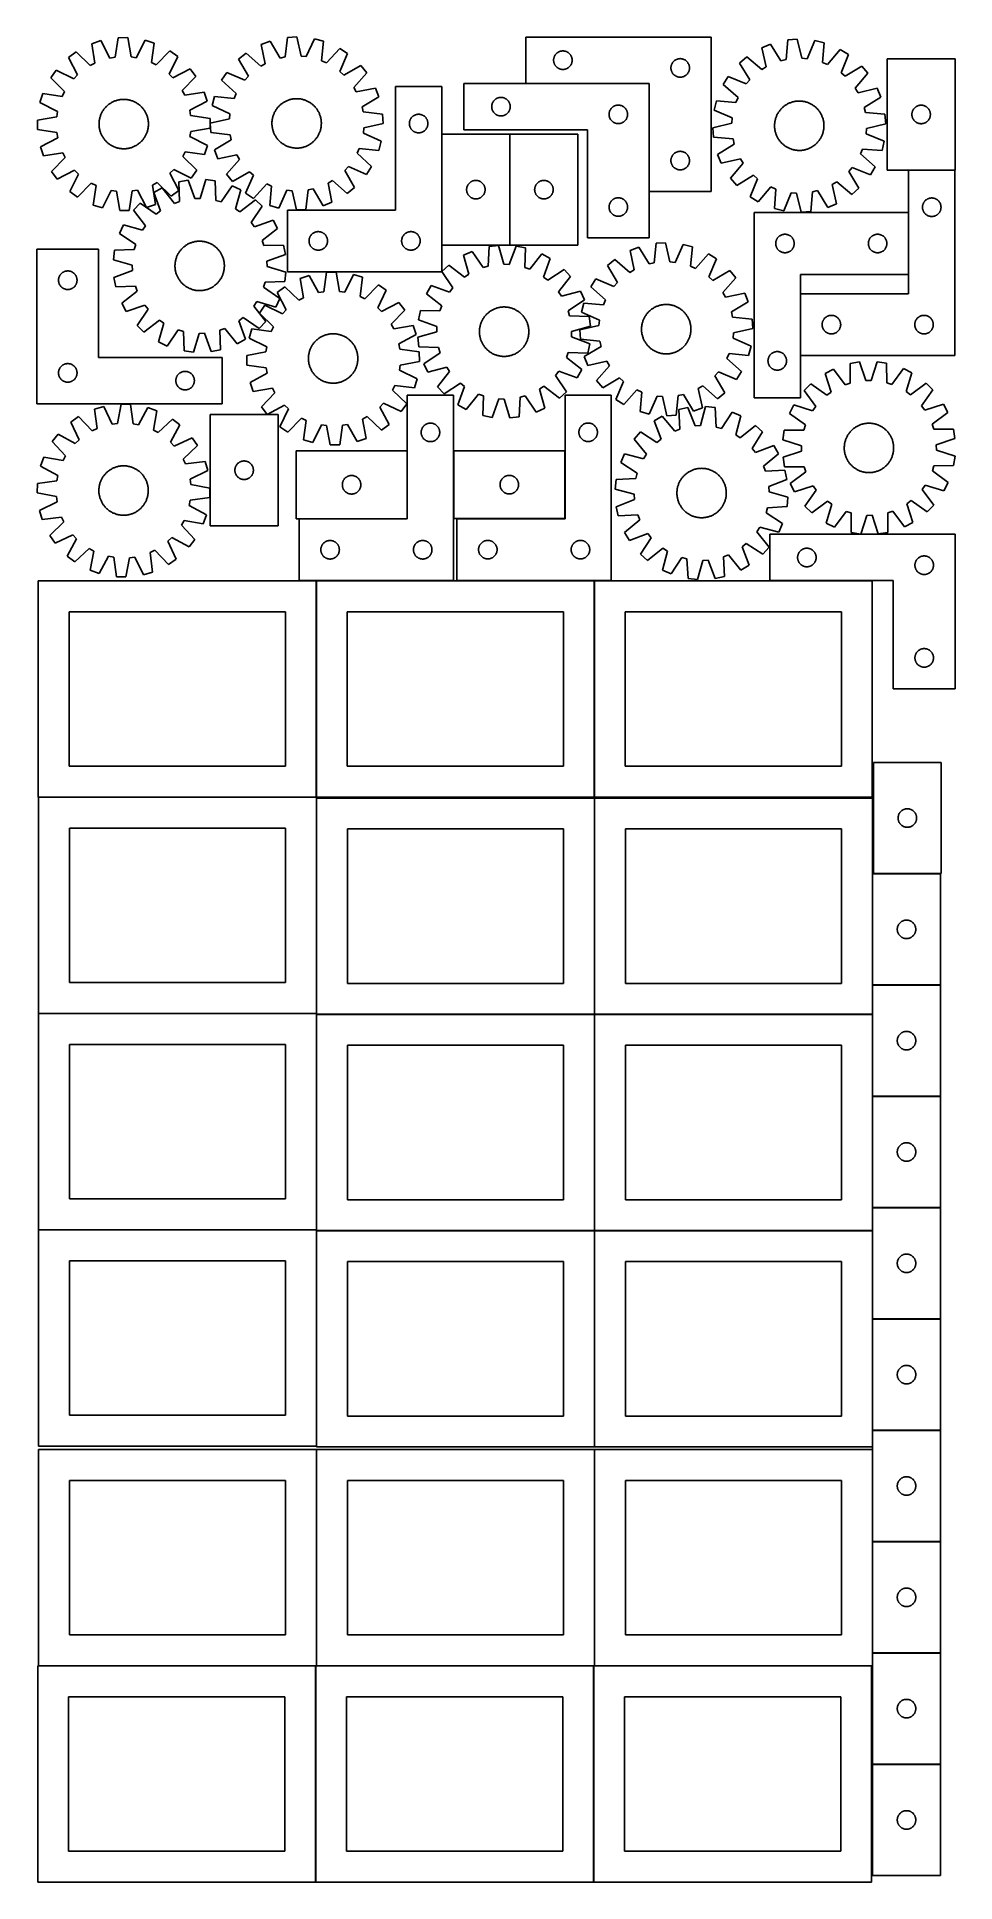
# Model space of a CAD drawing. Header units: millimetres. Extents: x 7 to 1493, y 7 to 2993.
import ezdxf

# ---------------------------------------------------------------- set-up
doc = ezdxf.new("R2010")
doc.units = ezdxf.units.MM
doc.layers.add('COMMON', color=5, linetype='CONTINUOUS', true_color=0x0000ff)
doc.layers.add('CUT', color=7, linetype='CONTINUOUS', true_color=0x000000)

msp = doc.modelspace()

# ---------------------------------------------------------------- linework, layer by layer
at = {"layer": 'COMMON'}
for p, q in [((798.23332, 2917.977703), (998.033319, 2917.977703)), ((998.133319, 2917.877703), (998.133319, 2743.077704)), ((662.274131, 2836.055722), (662.274131, 2656.055722)), ((772.474132, 2836.055722), (772.474132, 2656.055722)), ((1418.11863, 2777.664272), (1493.11863, 2777.664272)), ((1418.01863, 2608.870905), (1418.01863, 2708.870905)), ((1243.01863, 2477.564272), (1243.01863, 2577.564272)), ((606.224168, 2213.32482), (606.224168, 2323.32482)), ((681.424168, 2323.506216), (681.424168, 2213.506216)), ((861.62417, 2213.506216), (861.62417, 2323.506216)), ((431.324168, 2213.224819), (606.124167, 2213.224819)), ((686.72417, 2213.406215), (861.524169, 2213.406215)), ((458.953848, 1762.823825), (458.953848, 2112.823825)), ((909.153849, 1762.909713), (909.153849, 2112.823825)), ((1359.253849, 2113.009714), (1193.354845, 2113.009714)), ((458.853847, 1762.723825), (9.174232, 1762.723825)), ((459.274233, 1412.623824), (459.274233, 1761.299045)), ((909.474234, 1411.299045), (909.474234, 1761.299045)), ((1359.674234, 1638.722963), (1359.674234, 1458.722963)), ((1469.774235, 1638.822964), (1361.099119, 1638.822964)), ((1359.674234, 1458.522962), (1359.674234, 1411.299045)), ((1469.774235, 1458.622963), (1359.774235, 1458.622963)), ((459.174232, 1412.523824), (9.174232, 1412.523824)), ((459.274233, 1062.423823), (459.274233, 1411.099044)), ((909.374233, 1411.199045), (459.374233, 1411.199045)), ((909.474234, 1061.099044), (909.474234, 1411.099044)), ((1359.574234, 1411.199045), (909.574234, 1411.199045)), ((1359.674234, 1411.099044), (1359.674234, 1278.522962)), ((1359.674234, 1278.322961), (1359.674234, 1098.322961)), ((1469.774235, 1278.422962), (1359.774235, 1278.422962)), ((1359.674234, 1098.12296), (1359.674234, 1061.099044)), ((1359.774235, 1098.22296), (1469.774235, 1098.22296)), ((9.174232, 1062.323822), (459.174232, 1062.323822)), ((459.274233, 712.223822), (459.274233, 1060.899043)), ((459.374233, 1060.999043), (909.374233, 1060.999043)), ((909.474233, 1060.899043), (909.474233, 710.899043)), ((1359.574234, 1060.999044), (909.574234, 1060.999044)), ((1359.674234, 1060.899043), (1359.674234, 918.12296)), ((1359.674234, 917.922959), (1359.674234, 737.922959)), ((1469.774235, 918.02296), (1359.774235, 918.02296)), ((1359.674234, 737.722958), (1359.674234, 710.899043)), ((1469.774235, 737.822959), (1359.774235, 737.822959)), ((459.274233, 356.724781), (459.274233, 706.724781)), ((909.474234, 356.724781), (909.474234, 706.724781)), ((1359.674234, 706.724781), (1359.674234, 557.722958)), ((1359.674234, 557.522957), (1359.674234, 377.522957)), ((1469.774235, 557.622958), (1359.774235, 557.622958)), ((1359.674234, 377.322956), (1359.674234, 356.724781)), ((1469.774235, 377.422957), (1359.774235, 377.422957)), ((457.849575, 356.624781), (9.174232, 356.624781)), ((457.949576, 6.52478), (457.949576, 356.52478)), ((908.049576, 356.624781), (459.374233, 356.624781)), ((908.149577, 6.52478), (908.149577, 356.52478)), ((1358.249577, 356.624781), (909.574234, 356.624781)), ((1469.774235, 197.222956), (1359.774235, 197.222956))]:
    msp.add_line(p, q, dxfattribs=at)
at = {"layer": 'CUT'}
for p, q in [((110.060255, 2987.198645), (95.470711, 2982.312365)), ((124.890747, 2959.108945), (110.060255, 2987.198645)), ((138.206348, 2991.917045), (133.34709, 2960.526562)), ((153.591773, 2992.055756), (138.206348, 2991.917045)), ((159.016214, 2960.757989), (153.591773, 2992.055756)), ((181.818363, 2987.8456), (167.496742, 2959.49307)), ((196.493636, 2983.223164), (181.818363, 2987.8456)), ((412.180907, 2992.479055), (408.680014, 2960.908206)), ((427.546034, 2993.281197), (412.180907, 2992.479055)), ((434.315272, 2962.246504), (427.546034, 2993.281197)), ((455.92794, 2990.292345), (442.842463, 2961.348519)), ((470.788919, 2986.307142), (455.92794, 2990.292345)), ((1098.23332, 2993.077704), (798.23332, 2993.077704)), ((798.23332, 2993.077704), (798.23332, 2918.077704)), ((1098.23332, 2743.077704), (1098.23332, 2993.077704)), ((1222.425186, 2988.272039), (1219.750245, 2956.620508)), ((1237.764114, 2989.475306), (1222.425186, 2988.272039)), ((1245.341792, 2958.628044), (1237.764114, 2989.475306)), ((1266.214414, 2987.228923), (1253.889532, 2957.953131)), ((1281.174431, 2983.633309), (1266.214414, 2987.228923)), ((70.160251, 2969.127279), (57.794714, 2959.971733)), ((57.794714, 2959.971733), (72.314353, 2931.7201)), ((92.945082, 2946.995261), (70.160251, 2969.127279)), ((95.470711, 2982.312365), (100.549474, 2950.956649)), ((133.34709, 2960.526562), (124.890747, 2959.108945)), ((167.496742, 2959.49307), (159.016214, 2960.757989)), ((191.981044, 2951.780975), (196.493636, 2983.223164)), ((222.037709, 2970.496571), (199.655624, 2947.957338)), ((220.558411, 2933.056634), (234.566312, 2961.565465)), ((234.566312, 2961.565465), (222.037709, 2970.496571)), ((345.181029, 2966.775728), (333.221868, 2957.095387)), ((333.221868, 2957.095387), (348.946465, 2929.49626)), ((368.899193, 2945.646993), (345.181029, 2966.775728)), ((384.264505, 2986.55113), (369.899276, 2981.040162)), ((369.899276, 2981.040162), (376.325657, 2949.932665)), ((400.29268, 2959.127193), (384.264505, 2986.55113)), ((408.680014, 2960.908206), (400.29268, 2959.127193)), ((442.842463, 2961.348519), (434.315272, 2962.246504)), ((467.636599, 2954.699586), (470.788919, 2986.307142)), ((496.85811, 2974.694084), (475.468948, 2951.210505)), ((509.760245, 2966.311636), (496.85811, 2974.694084)), ((496.994939, 2937.225183), (509.760245, 2966.311636)), ((843.253209, 2956.349886), (843.312822, 2957.120019)), ((843.312822, 2957.120019), (843.412002, 2957.886063)), ((843.412002, 2957.886063), (843.550485, 2958.645985)), ((843.550485, 2958.645985), (843.727904, 2959.397771)), ((843.727904, 2959.397771), (843.943789, 2960.139427)), ((843.943789, 2960.139427), (844.197568, 2960.868986)), ((844.197568, 2960.868986), (844.488567, 2961.584513)), ((844.488567, 2961.584513), (844.816014, 2962.284111)), ((844.816014, 2962.284111), (845.179042, 2962.965925)), ((845.179042, 2962.965925), (845.576687, 2963.628147)), ((845.576687, 2963.628147), (846.007895, 2964.269021)), ((846.007895, 2964.269021), (846.471523, 2964.886847)), ((846.471523, 2964.886847), (846.966341, 2965.479986)), ((846.966341, 2965.479986), (847.491037, 2966.046867)), ((847.491037, 2966.046867), (848.04422, 2966.585985)), ((848.04422, 2966.585985), (848.624422, 2967.095911)), ((848.624422, 2967.095911), (849.230106, 2967.575293)), ((849.230106, 2967.575293), (849.859664, 2968.02286)), ((849.859664, 2968.02286), (850.511428, 2968.437424)), ((850.511428, 2968.437424), (851.183669, 2968.817886)), ((851.183669, 2968.817886), (851.874604, 2969.163238)), ((851.874604, 2969.163238), (852.582402, 2969.472564)), ((852.582402, 2969.472564), (853.305184, 2969.745043)), ((853.305184, 2969.745043), (854.041036, 2969.979952)), ((854.041036, 2969.979952), (854.788004, 2970.17667)), ((854.788004, 2970.17667), (855.544109, 2970.334674)), ((855.544109, 2970.334674), (856.307345, 2970.453544)), ((856.307345, 2970.453544), (857.075688, 2970.532967)), ((857.075688, 2970.532967), (857.847101, 2970.572731)), ((857.847101, 2970.572731), (858.619539, 2970.572731)), ((858.619539, 2970.572731), (859.390952, 2970.532967)), ((859.390952, 2970.532967), (860.159296, 2970.453544)), ((860.159296, 2970.453544), (860.922532, 2970.334674)), ((860.922532, 2970.334674), (861.678636, 2970.17667)), ((861.678636, 2970.17667), (862.425605, 2969.979952)), ((862.425605, 2969.979952), (863.161456, 2969.745043)), ((863.161456, 2969.745043), (863.884239, 2969.472564)), ((863.884239, 2969.472564), (864.592036, 2969.163238)), ((864.592036, 2969.163238), (865.282971, 2968.817886)), ((865.282971, 2968.817886), (865.955212, 2968.437424)), ((865.955212, 2968.437424), (866.606976, 2968.02286)), ((866.606976, 2968.02286), (867.236534, 2967.575293)), ((867.236534, 2967.575293), (867.842218, 2967.095911)), ((867.842218, 2967.095911), (868.42242, 2966.585985)), ((868.42242, 2966.585985), (868.975603, 2966.046867)), ((868.975603, 2966.046867), (869.500299, 2965.479986)), ((869.500299, 2965.479986), (869.995117, 2964.886847)), ((869.995117, 2964.886847), (870.458745, 2964.269021)), ((870.458745, 2964.269021), (870.889954, 2963.628147)), ((870.889954, 2963.628147), (871.287599, 2962.965925)), ((871.287599, 2962.965925), (871.650626, 2962.284111)), ((871.650626, 2962.284111), (871.978074, 2961.584513)), ((871.978074, 2961.584513), (872.269072, 2960.868986)), ((872.269072, 2960.868986), (872.522851, 2960.139427)), ((872.522851, 2960.139427), (872.738736, 2959.397771)), ((872.738736, 2959.397771), (872.916155, 2958.645985)), ((872.916155, 2958.645985), (873.054639, 2957.886063)), ((873.054639, 2957.886063), (873.153818, 2957.120019)), ((873.153818, 2957.120019), (873.213432, 2956.349886)), ((1041.874604, 2956.663238), (1042.582402, 2956.972564)), ((1042.582402, 2956.972564), (1043.305184, 2957.245043)), ((1043.305184, 2957.245043), (1044.041036, 2957.479952)), ((1044.041036, 2957.479952), (1044.788004, 2957.67667)), ((1044.788004, 2957.67667), (1045.544109, 2957.834674)), ((1045.544109, 2957.834674), (1046.307345, 2957.953544)), ((1046.307345, 2957.953544), (1047.075688, 2958.032967)), ((1047.075688, 2958.032967), (1047.847101, 2958.072731)), ((1047.847101, 2958.072731), (1048.619539, 2958.072731)), ((1048.619539, 2958.072731), (1049.390952, 2958.032967)), ((1049.390952, 2958.032967), (1050.159296, 2957.953544)), ((1050.159296, 2957.953544), (1050.922532, 2957.834674)), ((1050.922532, 2957.834674), (1051.678636, 2957.67667)), ((1051.678636, 2957.67667), (1052.425605, 2957.479952)), ((1052.425605, 2957.479952), (1053.161456, 2957.245043)), ((1053.161456, 2957.245043), (1053.884239, 2956.972564)), ((1053.884239, 2956.972564), (1054.592036, 2956.663238)), ((1156.119649, 2960.82718), (1144.417458, 2950.837721)), ((1180.381685, 2940.325269), (1156.119649, 2960.82718)), ((1194.673173, 2981.616849), (1180.456816, 2975.732485)), ((1180.456816, 2975.732485), (1187.693656, 2944.803488)), ((1211.412301, 2954.620992), (1194.673173, 2981.616849)), ((1253.889532, 2957.953131), (1245.341792, 2958.628044)), ((1278.848903, 2951.954188), (1281.174431, 2983.633309)), ((1307.538104, 2972.705246), (1286.769728, 2948.670911)), ((1320.65482, 2964.662714), (1307.538104, 2972.705246)), ((1308.653725, 2935.252708), (1320.65482, 2964.662714)), ((1493.433535, 2957.764273), (1383.433535, 2957.764273)), ((1383.433535, 2957.764273), (1383.433535, 2777.764273)), ((1493.433535, 2777.764273), (1493.433535, 2957.764273)), ((37.797452, 2939.61061), (28.866346, 2927.082007)), ((28.866346, 2927.082007), (51.405579, 2904.699922)), ((66.306283, 2925.602709), (37.797452, 2939.61061)), ((72.314353, 2931.7201), (66.306283, 2925.602709)), ((100.549474, 2950.956649), (92.945082, 2946.995261)), ((199.655624, 2947.957338), (191.981044, 2951.780975)), ((226.675802, 2927.048564), (220.558411, 2933.056634)), ((254.927436, 2941.568204), (226.675802, 2927.048564)), ((241.950963, 2906.417835), (264.082981, 2929.202666)), ((264.082981, 2929.202666), (254.927436, 2941.568204)), ((314.12137, 2935.890746), (305.738922, 2922.98861)), ((343.207823, 2923.125439), (314.12137, 2935.890746)), ((348.946465, 2929.49626), (343.207823, 2923.125439)), ((376.325657, 2949.932665), (368.899193, 2945.646993)), ((475.468948, 2951.210505), (467.636599, 2954.699586)), ((503.36576, 2931.486541), (496.994939, 2937.225183)), ((530.964887, 2947.211138), (503.36576, 2931.486541)), ((519.516492, 2911.533814), (540.645228, 2935.251977)), ((540.645228, 2935.251977), (530.964887, 2947.211138)), ((843.23332, 2955.577704), (843.253209, 2956.349886)), ((843.253209, 2954.805523), (843.23332, 2955.577704)), ((843.312822, 2954.035389), (843.253209, 2954.805523)), ((843.412002, 2953.269346), (843.312822, 2954.035389)), ((843.550485, 2952.509423), (843.412002, 2953.269346)), ((843.727904, 2951.757638), (843.550485, 2952.509423)), ((843.943789, 2951.015982), (843.727904, 2951.757638)), ((844.197568, 2950.286423), (843.943789, 2951.015982)), ((844.488567, 2949.570896), (844.197568, 2950.286423)), ((844.816014, 2948.871297), (844.488567, 2949.570896)), ((845.179042, 2948.189483), (844.816014, 2948.871297)), ((845.576687, 2947.527261), (845.179042, 2948.189483)), ((846.007895, 2946.886388), (845.576687, 2947.527261)), ((846.471523, 2946.268562), (846.007895, 2946.886388)), ((846.966341, 2945.675423), (846.471523, 2946.268562)), ((847.491037, 2945.108542), (846.966341, 2945.675423)), ((848.04422, 2944.569424), (847.491037, 2945.108542)), ((848.624422, 2944.059498), (848.04422, 2944.569424)), ((849.230106, 2943.580116), (848.624422, 2944.059498)), ((849.859664, 2943.132549), (849.230106, 2943.580116)), ((850.511428, 2942.717985), (849.859664, 2943.132549)), ((851.183669, 2942.337522), (850.511428, 2942.717985)), ((851.874604, 2941.99217), (851.183669, 2942.337522)), ((852.582402, 2941.682845), (851.874604, 2941.99217)), ((853.305184, 2941.410366), (852.582402, 2941.682845)), ((854.041036, 2941.175456), (853.305184, 2941.410366)), ((854.788004, 2940.978739), (854.041036, 2941.175456)), ((855.544109, 2940.820735), (854.788004, 2940.978739)), ((856.307345, 2940.701864), (855.544109, 2940.820735)), ((857.075688, 2940.622441), (856.307345, 2940.701864)), ((857.847101, 2940.582677), (857.075688, 2940.622441)), ((858.619539, 2940.582677), (857.847101, 2940.582677)), ((859.390952, 2940.622441), (858.619539, 2940.582677)), ((860.159296, 2940.701864), (859.390952, 2940.622441)), ((860.922532, 2940.820735), (860.159296, 2940.701864)), ((861.678636, 2940.978739), (860.922532, 2940.820735)), ((862.425605, 2941.175456), (861.678636, 2940.978739)), ((863.161456, 2941.410366), (862.425605, 2941.175456)), ((863.884239, 2941.682845), (863.161456, 2941.410366)), ((864.592036, 2941.99217), (863.884239, 2941.682845)), ((865.282971, 2942.337522), (864.592036, 2941.99217)), ((865.955212, 2942.717985), (865.282971, 2942.337522)), ((866.606976, 2943.132549), (865.955212, 2942.717985)), ((867.236534, 2943.580116), (866.606976, 2943.132549)), ((867.842218, 2944.059498), (867.236534, 2943.580116)), ((868.42242, 2944.569424), (867.842218, 2944.059498)), ((868.975603, 2945.108542), (868.42242, 2944.569424)), ((869.500299, 2945.675423), (868.975603, 2945.108542)), ((869.995117, 2946.268562), (869.500299, 2945.675423)), ((870.458745, 2946.886388), (869.995117, 2946.268562)), ((870.889954, 2947.527261), (870.458745, 2946.886388)), ((871.287599, 2948.189483), (870.889954, 2947.527261)), ((871.650626, 2948.871297), (871.287599, 2948.189483)), ((871.978074, 2949.570896), (871.650626, 2948.871297)), ((872.269072, 2950.286423), (871.978074, 2949.570896)), ((872.522851, 2951.015982), (872.269072, 2950.286423)), ((872.738736, 2951.757638), (872.522851, 2951.015982)), ((872.916155, 2952.509423), (872.738736, 2951.757638)), ((873.054639, 2953.269346), (872.916155, 2952.509423)), ((873.153818, 2954.035389), (873.054639, 2953.269346)), ((873.213432, 2954.805523), (873.153818, 2954.035389)), ((873.213432, 2956.349886), (873.23332, 2955.577704)), ((873.23332, 2955.577704), (873.213432, 2954.805523)), ((1033.23332, 2943.077704), (1033.253209, 2943.849886)), ((1033.253209, 2942.305523), (1033.23332, 2943.077704)), ((1033.253209, 2943.849886), (1033.312822, 2944.620019)), ((1033.312822, 2941.535389), (1033.253209, 2942.305523)), ((1033.312822, 2944.620019), (1033.412002, 2945.386063)), ((1033.412002, 2940.769346), (1033.312822, 2941.535389)), ((1033.412002, 2945.386063), (1033.550485, 2946.145985)), ((1033.550485, 2940.009423), (1033.412002, 2940.769346)), ((1033.550485, 2946.145985), (1033.727904, 2946.897771)), ((1033.727904, 2939.257638), (1033.550485, 2940.009423)), ((1033.727904, 2946.897771), (1033.943789, 2947.639427)), ((1033.943789, 2938.515982), (1033.727904, 2939.257638)), ((1033.943789, 2947.639427), (1034.197568, 2948.368986)), ((1034.197568, 2937.786423), (1033.943789, 2938.515982)), ((1034.197568, 2948.368986), (1034.488567, 2949.084513)), ((1034.488567, 2937.070896), (1034.197568, 2937.786423)), ((1034.488567, 2949.084513), (1034.816014, 2949.784111)), ((1034.816014, 2936.371297), (1034.488567, 2937.070896)), ((1034.816014, 2949.784111), (1035.179042, 2950.465925)), ((1035.179042, 2935.689483), (1034.816014, 2936.371297)), ((1035.179042, 2950.465925), (1035.576687, 2951.128147)), ((1035.576687, 2935.027261), (1035.179042, 2935.689483)), ((1035.576687, 2951.128147), (1036.007895, 2951.769021)), ((1036.007895, 2934.386388), (1035.576687, 2935.027261)), ((1036.007895, 2951.769021), (1036.471523, 2952.386847)), ((1036.471523, 2933.768562), (1036.007895, 2934.386388)), ((1036.471523, 2952.386847), (1036.966341, 2952.979986)), ((1036.966341, 2933.175423), (1036.471523, 2933.768562)), ((1036.966341, 2952.979986), (1037.491037, 2953.546867)), ((1037.491037, 2932.608542), (1036.966341, 2933.175423)), ((1037.491037, 2953.546867), (1038.04422, 2954.085985)), ((1038.04422, 2932.069424), (1037.491037, 2932.608542)), ((1038.04422, 2954.085985), (1038.624422, 2954.595911)), ((1038.624422, 2931.559498), (1038.04422, 2932.069424)), ((1038.624422, 2954.595911), (1039.230106, 2955.075293)), ((1039.230106, 2931.080116), (1038.624422, 2931.559498)), ((1039.230106, 2955.075293), (1039.859664, 2955.52286)), ((1039.859664, 2930.632549), (1039.230106, 2931.080116)), ((1039.859664, 2955.52286), (1040.511428, 2955.937424)), ((1040.511428, 2930.217985), (1039.859664, 2930.632549)), ((1040.511428, 2955.937424), (1041.183669, 2956.317886)), ((1041.183669, 2929.837522), (1040.511428, 2930.217985)), ((1041.183669, 2956.317886), (1041.874604, 2956.663238)), ((1041.874604, 2929.49217), (1041.183669, 2929.837522)), ((1042.582402, 2929.182845), (1041.874604, 2929.49217)), ((1043.305184, 2928.910366), (1042.582402, 2929.182845)), ((1044.041036, 2928.675456), (1043.305184, 2928.910366)), ((1044.788004, 2928.478739), (1044.041036, 2928.675456)), ((1045.544109, 2928.320735), (1044.788004, 2928.478739)), ((1046.307345, 2928.201864), (1045.544109, 2928.320735)), ((1047.075688, 2928.122441), (1046.307345, 2928.201864)), ((1047.847101, 2928.082677), (1047.075688, 2928.122441)), ((1048.619539, 2928.082677), (1047.847101, 2928.082677)), ((1049.390952, 2928.122441), (1048.619539, 2928.082677)), ((1050.159296, 2928.201864), (1049.390952, 2928.122441)), ((1050.922532, 2928.320735), (1050.159296, 2928.201864)), ((1051.678636, 2928.478739), (1050.922532, 2928.320735)), ((1052.425605, 2928.675456), (1051.678636, 2928.478739)), ((1053.161456, 2928.910366), (1052.425605, 2928.675456)), ((1053.884239, 2929.182845), (1053.161456, 2928.910366)), ((1054.592036, 2929.49217), (1053.884239, 2929.182845)), ((1054.592036, 2956.663238), (1055.282971, 2956.317886)), ((1055.282971, 2929.837522), (1054.592036, 2929.49217)), ((1055.282971, 2956.317886), (1055.955212, 2955.937424)), ((1055.955212, 2930.217985), (1055.282971, 2929.837522)), ((1055.955212, 2955.937424), (1056.606976, 2955.52286)), ((1056.606976, 2930.632549), (1055.955212, 2930.217985)), ((1056.606976, 2955.52286), (1057.236534, 2955.075293)), ((1057.236534, 2931.080116), (1056.606976, 2930.632549)), ((1057.236534, 2955.075293), (1057.842218, 2954.595911)), ((1057.842218, 2931.559498), (1057.236534, 2931.080116)), ((1057.842218, 2954.595911), (1058.42242, 2954.085985)), ((1058.42242, 2932.069424), (1057.842218, 2931.559498)), ((1058.42242, 2954.085985), (1058.975603, 2953.546867)), ((1058.975603, 2932.608542), (1058.42242, 2932.069424)), ((1058.975603, 2953.546867), (1059.500299, 2952.979986)), ((1059.500299, 2933.175423), (1058.975603, 2932.608542)), ((1059.500299, 2952.979986), (1059.995117, 2952.386847)), ((1059.995117, 2933.768562), (1059.500299, 2933.175423)), ((1059.995117, 2952.386847), (1060.458745, 2951.769021)), ((1060.458745, 2934.386388), (1059.995117, 2933.768562)), ((1060.458745, 2951.769021), (1060.889954, 2951.128147)), ((1060.889954, 2935.027261), (1060.458745, 2934.386388)), ((1060.889954, 2951.128147), (1061.287599, 2950.465925)), ((1061.287599, 2935.689483), (1060.889954, 2935.027261)), ((1061.287599, 2950.465925), (1061.650626, 2949.784111)), ((1061.650626, 2936.371297), (1061.287599, 2935.689483)), ((1061.650626, 2949.784111), (1061.978074, 2949.084513)), ((1061.978074, 2937.070896), (1061.650626, 2936.371297)), ((1061.978074, 2949.084513), (1062.269072, 2948.368986)), ((1062.269072, 2937.786423), (1061.978074, 2937.070896)), ((1062.269072, 2948.368986), (1062.522851, 2947.639427)), ((1062.522851, 2938.515982), (1062.269072, 2937.786423)), ((1062.522851, 2947.639427), (1062.738736, 2946.897771)), ((1062.738736, 2939.257638), (1062.522851, 2938.515982)), ((1062.738736, 2946.897771), (1062.916155, 2946.145985)), ((1062.916155, 2940.009423), (1062.738736, 2939.257638)), ((1062.916155, 2946.145985), (1063.054639, 2945.386063)), ((1063.054639, 2940.769346), (1062.916155, 2940.009423)), ((1063.054639, 2945.386063), (1063.153818, 2944.620019)), ((1063.153818, 2941.535389), (1063.054639, 2940.769346)), ((1063.153818, 2944.620019), (1063.213432, 2943.849886)), ((1063.213432, 2942.305523), (1063.153818, 2941.535389)), ((1063.213432, 2943.849886), (1063.23332, 2943.077704)), ((1063.23332, 2943.077704), (1063.213432, 2942.305523)), ((1125.87743, 2929.141335), (1117.834898, 2916.02462)), ((1155.287436, 2917.14024), (1125.87743, 2929.141335)), ((1144.417458, 2950.837721), (1160.857688, 2923.658803)), ((1187.693656, 2944.803488), (1180.381685, 2940.325269)), ((1219.750245, 2956.620508), (1211.412301, 2954.620992)), ((1286.769728, 2948.670911), (1278.848903, 2951.954188)), ((1315.172288, 2929.682455), (1308.653725, 2935.252708)), ((1342.351206, 2946.122686), (1315.172288, 2929.682455)), ((1331.838753, 2910.158459), (1352.340664, 2934.420495)), ((1352.340664, 2934.420495), (1342.351206, 2946.122686)), ((16.139753, 2901.537934), (11.517318, 2886.862661)), ((47.581942, 2897.025342), (16.139753, 2901.537934)), ((51.405579, 2904.699922), (47.581942, 2897.025342)), ((245.912351, 2898.813443), (241.950963, 2906.417835)), ((277.268067, 2903.892207), (245.912351, 2898.813443)), ((282.154347, 2889.302662), (277.268067, 2903.892207)), ((305.738922, 2922.98861), (329.222502, 2901.599448)), ((329.222502, 2901.599448), (325.733421, 2893.7671)), ((523.802165, 2904.107349), (519.516492, 2911.533814)), ((554.909662, 2910.53373), (523.802165, 2904.107349)), ((560.42063, 2896.168502), (554.909662, 2910.53373)), ((662.174131, 2913.061831), (587.174131, 2913.061831)), ((587.174131, 2913.061831), (587.174131, 2713.061831)), ((662.174131, 2613.061831), (662.174131, 2913.061831)), ((998.033319, 2917.877703), (698.033319, 2917.877703)), ((698.033319, 2917.877703), (698.033319, 2842.877703)), ((798.23332, 2918.077704), (998.23332, 2918.077704)), ((998.033319, 2667.877703), (998.033319, 2917.877703)), ((998.23332, 2918.077704), (998.23332, 2743.077704)), ((1117.834898, 2916.02462), (1141.869233, 2895.256243)), ((1160.857688, 2923.658803), (1155.287436, 2917.14024)), ((1336.316972, 2902.846488), (1331.838753, 2910.158459)), ((1367.24597, 2910.083328), (1336.316972, 2902.846488)), ((1373.130334, 2895.866971), (1367.24597, 2910.083328)), ((11.517318, 2886.862661), (39.869847, 2872.54104)), ((39.869847, 2872.54104), (38.604928, 2864.060512)), ((109.725151, 2866.299129), (110.186373, 2867.468009)), ((110.186373, 2867.468009), (110.684083, 2868.621825)), ((110.684083, 2868.621825), (111.21779, 2869.759439)), ((111.21779, 2869.759439), (111.786967, 2870.879726)), ((111.786967, 2870.879726), (112.391053, 2871.981583)), ((112.391053, 2871.981583), (113.02945, 2873.063921)), ((113.02945, 2873.063921), (113.701529, 2874.125672)), ((113.701529, 2874.125672), (114.406627, 2875.165789)), ((114.406627, 2875.165789), (115.144048, 2876.183246)), ((115.144048, 2876.183246), (115.913065, 2877.177037)), ((115.913065, 2877.177037), (116.712917, 2878.146182)), ((116.712917, 2878.146182), (117.542816, 2879.089725)), ((117.542816, 2879.089725), (118.401944, 2880.006735)), ((118.401944, 2880.006735), (119.289451, 2880.896307)), ((119.289451, 2880.896307), (120.204463, 2881.757562)), ((120.204463, 2881.757562), (121.146075, 2882.589651)), ((121.146075, 2882.589651), (122.11336, 2883.391753)), ((122.11336, 2883.391753), (123.105362, 2884.163076)), ((123.105362, 2884.163076), (124.121102, 2884.902858)), ((124.121102, 2884.902858), (125.159579, 2885.610371)), ((125.159579, 2885.610371), (126.219766, 2886.284915)), ((126.219766, 2886.284915), (127.300618, 2886.925825)), ((127.300618, 2886.925825), (128.401068, 2887.532468)), ((128.401068, 2887.532468), (129.520031, 2888.104246)), ((129.520031, 2888.104246), (130.656401, 2888.640594)), ((130.656401, 2888.640594), (131.809058, 2889.140984)), ((131.809058, 2889.140984), (132.976863, 2889.60492)), ((132.976863, 2889.60492), (134.158665, 2890.031947)), ((134.158665, 2890.031947), (135.353297, 2890.421641)), ((135.353297, 2890.421641), (136.55958, 2890.773618)), ((136.55958, 2890.773618), (137.776323, 2891.087532)), ((137.776323, 2891.087532), (139.002327, 2891.363072)), ((139.002327, 2891.363072), (140.23638, 2891.599966)), ((140.23638, 2891.599966), (141.477266, 2891.797981)), ((141.477266, 2891.797981), (142.723759, 2891.95692)), ((142.723759, 2891.95692), (143.974629, 2892.076629)), ((143.974629, 2892.076629), (145.228643, 2892.156987)), ((145.228643, 2892.156987), (146.484561, 2892.197916)), ((146.484561, 2892.197916), (147.741146, 2892.199376)), ((147.741146, 2892.199376), (148.997156, 2892.161364)), ((148.997156, 2892.161364), (150.251353, 2892.083919)), ((150.251353, 2892.083919), (151.502498, 2891.967117)), ((151.502498, 2891.967117), (152.749357, 2891.811074)), ((152.749357, 2891.811074), (153.990699, 2891.615942)), ((153.990699, 2891.615942), (155.2253, 2891.381915)), ((155.2253, 2891.381915), (156.45194, 2891.109224)), ((156.45194, 2891.109224), (157.66941, 2890.798138)), ((157.66941, 2890.798138), (158.876507, 2890.448964)), ((158.876507, 2890.448964), (160.072041, 2890.062046)), ((160.072041, 2890.062046), (161.254832, 2889.637767)), ((161.254832, 2889.637767), (162.423712, 2889.176544)), ((162.423712, 2889.176544), (163.577528, 2888.678834)), ((163.577528, 2888.678834), (164.715141, 2888.145127)), ((164.715141, 2888.145127), (165.835428, 2887.57595)), ((165.835428, 2887.57595), (166.937285, 2886.971865)), ((166.937285, 2886.971865), (168.019623, 2886.333467)), ((168.019623, 2886.333467), (169.081374, 2885.661388)), ((169.081374, 2885.661388), (170.121492, 2884.95629)), ((170.121492, 2884.95629), (171.138948, 2884.218869)), ((171.138948, 2884.218869), (172.132739, 2883.449853)), ((172.132739, 2883.449853), (173.101884, 2882.65)), ((173.101884, 2882.65), (174.045427, 2881.820101)), ((174.045427, 2881.820101), (174.962437, 2880.960973)), ((174.962437, 2880.960973), (175.852009, 2880.073466)), ((175.852009, 2880.073466), (176.713264, 2879.158454)), ((176.713264, 2879.158454), (177.545353, 2878.216842)), ((177.545353, 2878.216842), (178.347455, 2877.249557)), ((178.347455, 2877.249557), (179.118778, 2876.257555)), ((179.118778, 2876.257555), (179.858561, 2875.241815)), ((179.858561, 2875.241815), (180.566073, 2874.203338)), ((180.566073, 2874.203338), (181.240617, 2873.143151)), ((181.240617, 2873.143151), (181.881527, 2872.062299)), ((181.881527, 2872.062299), (182.48817, 2870.961849)), ((182.48817, 2870.961849), (183.059948, 2869.842886)), ((183.059948, 2869.842886), (183.596296, 2868.706516)), ((183.596296, 2868.706516), (184.096686, 2867.553859)), ((184.096686, 2867.553859), (184.560623, 2866.386054)), ((254.064647, 2874.47217), (282.154347, 2889.302662)), ((255.482265, 2866.015828), (254.064647, 2874.47217)), ((294.125864, 2896.919419), (290.140661, 2882.05844)), ((290.140661, 2882.05844), (319.084487, 2868.972963)), ((325.733421, 2893.7671), (294.125864, 2896.919419)), ((319.084487, 2868.972963), (318.186503, 2860.445772)), ((389.55438, 2866.937342), (390.001864, 2868.11155)), ((390.001864, 2868.11155), (390.48601, 2869.271123)), ((390.48601, 2869.271123), (391.00634, 2870.414917)), ((391.00634, 2870.414917), (391.562341, 2871.541802)), ((391.562341, 2871.541802), (392.153464, 2872.650666)), ((392.153464, 2872.650666), (392.779126, 2873.740416)), ((392.779126, 2873.740416), (393.438709, 2874.809975)), ((393.438709, 2874.809975), (394.131561, 2875.858289)), ((394.131561, 2875.858289), (394.857001, 2876.884322)), ((394.857001, 2876.884322), (395.614311, 2877.887063)), ((395.614311, 2877.887063), (396.402744, 2878.865521)), ((396.402744, 2878.865521), (397.221522, 2879.818731)), ((397.221522, 2879.818731), (398.069837, 2880.745752)), ((398.069837, 2880.745752), (398.946852, 2881.64567)), ((398.946852, 2881.64567), (399.851701, 2882.517595)), ((399.851701, 2882.517595), (400.783492, 2883.360669)), ((400.783492, 2883.360669), (401.741304, 2884.174058)), ((401.741304, 2884.174058), (402.724193, 2884.95696)), ((402.724193, 2884.95696), (403.731189, 2885.708603)), ((403.731189, 2885.708603), (404.761297, 2886.428244)), ((404.761297, 2886.428244), (405.813502, 2887.115174)), ((405.813502, 2887.115174), (406.886764, 2887.768714)), ((406.886764, 2887.768714), (407.980025, 2888.38822)), ((407.980025, 2888.38822), (409.092206, 2888.97308)), ((409.092206, 2888.97308), (410.222209, 2889.522717)), ((410.222209, 2889.522717), (411.368918, 2890.036588)), ((411.368918, 2890.036588), (412.531203, 2890.514187)), ((412.531203, 2890.514187), (413.707916, 2890.955042)), ((413.707916, 2890.955042), (414.897896, 2891.358718)), ((414.897896, 2891.358718), (416.099969, 2891.724816)), ((416.099969, 2891.724816), (417.312948, 2892.052976)), ((417.312948, 2892.052976), (418.535636, 2892.342874)), ((418.535636, 2892.342874), (419.766827, 2892.594223)), ((419.766827, 2892.594223), (421.005305, 2892.806775)), ((421.005305, 2892.806775), (422.249849, 2892.98032)), ((422.249849, 2892.98032), (423.499229, 2893.114688)), ((423.499229, 2893.114688), (424.752214, 2893.209746)), ((424.752214, 2893.209746), (426.007566, 2893.2654)), ((426.007566, 2893.2654), (427.264048, 2893.281594)), ((427.264048, 2893.281594), (428.520417, 2893.258314)), ((428.520417, 2893.258314), (429.775436, 2893.195581)), ((429.775436, 2893.195581), (431.027864, 2893.093458)), ((431.027864, 2893.093458), (432.276467, 2892.952047)), ((432.276467, 2892.952047), (433.520013, 2892.771485)), ((433.520013, 2892.771485), (434.757272, 2892.551951)), ((434.757272, 2892.551951), (435.987026, 2892.293663)), ((435.987026, 2892.293663), (437.20806, 2891.996875)), ((437.20806, 2891.996875), (438.419169, 2891.661879)), ((438.419169, 2891.661879), (439.619158, 2891.289007)), ((439.619158, 2891.289007), (440.806842, 2890.878626)), ((440.806842, 2890.878626), (441.98105, 2890.431142)), ((441.98105, 2890.431142), (443.140623, 2889.946996)), ((443.140623, 2889.946996), (444.284416, 2889.426666)), ((444.284416, 2889.426666), (445.411301, 2888.870665)), ((445.411301, 2888.870665), (446.520166, 2888.279542)), ((446.520166, 2888.279542), (447.609916, 2887.65388)), ((447.609916, 2887.65388), (448.679475, 2886.994298)), ((448.679475, 2886.994298), (449.727789, 2886.301445)), ((449.727789, 2886.301445), (450.753822, 2885.576005)), ((450.753822, 2885.576005), (451.756563, 2884.818695)), ((451.756563, 2884.818695), (452.735021, 2884.030262)), ((452.735021, 2884.030262), (453.688231, 2883.211484)), ((453.688231, 2883.211484), (454.615252, 2882.363169)), ((454.615252, 2882.363169), (455.51517, 2881.486154)), ((455.51517, 2881.486154), (456.387095, 2880.581305)), ((456.387095, 2880.581305), (457.230169, 2879.649514)), ((457.230169, 2879.649514), (458.043558, 2878.691702)), ((458.043558, 2878.691702), (458.82646, 2877.708813)), ((458.82646, 2877.708813), (459.578103, 2876.701817)), ((459.578103, 2876.701817), (460.297744, 2875.671709)), ((460.297744, 2875.671709), (460.984674, 2874.619504)), ((460.984674, 2874.619504), (461.638214, 2873.546242)), ((461.638214, 2873.546242), (462.25772, 2872.452981)), ((462.25772, 2872.452981), (462.84258, 2871.3408)), ((462.84258, 2871.3408), (463.392217, 2870.210798)), ((463.392217, 2870.210798), (463.906088, 2869.064088)), ((463.906088, 2869.064088), (464.383687, 2867.901803)), ((464.383687, 2867.901803), (464.824542, 2866.72509)), ((532.996693, 2880.140326), (560.42063, 2896.168502)), ((534.777706, 2871.752993), (532.996693, 2880.140326)), ((566.348555, 2868.252099), (534.777706, 2871.752993)), ((567.150696, 2852.886972), (566.348555, 2868.252099)), ((619.38285, 2867.097583), (620.112409, 2867.351361)), ((620.112409, 2867.351361), (620.854065, 2867.567246)), ((620.854065, 2867.567246), (621.60585, 2867.744666)), ((621.60585, 2867.744666), (622.365773, 2867.883149)), ((622.365773, 2867.883149), (623.131816, 2867.982329)), ((623.131816, 2867.982329), (623.90195, 2868.041942)), ((623.90195, 2868.041942), (624.674131, 2868.061831)), ((624.674131, 2868.061831), (625.446313, 2868.041942)), ((625.446313, 2868.041942), (626.216446, 2867.982329)), ((626.216446, 2867.982329), (626.98249, 2867.883149)), ((626.98249, 2867.883149), (627.742412, 2867.744666)), ((627.742412, 2867.744666), (628.494198, 2867.567246)), ((628.494198, 2867.567246), (629.235854, 2867.351361)), ((629.235854, 2867.351361), (629.965413, 2867.097583)), ((743.033319, 2880.377703), (743.053208, 2881.149885)), ((743.053208, 2879.605522), (743.033319, 2880.377703)), ((743.053208, 2881.149885), (743.112821, 2881.920018)), ((743.112821, 2878.835388), (743.053208, 2879.605522)), ((743.112821, 2881.920018), (743.212001, 2882.686062)), ((743.212001, 2878.069345), (743.112821, 2878.835388)), ((743.212001, 2882.686062), (743.350484, 2883.445984)), ((743.350484, 2877.309422), (743.212001, 2878.069345)), ((743.350484, 2883.445984), (743.527903, 2884.19777)), ((743.527903, 2876.557637), (743.350484, 2877.309422)), ((743.527903, 2884.19777), (743.743788, 2884.939426)), ((743.743788, 2875.815981), (743.527903, 2876.557637)), ((743.743788, 2884.939426), (743.997567, 2885.668985)), ((743.997567, 2875.086422), (743.743788, 2875.815981)), ((743.997567, 2885.668985), (744.288566, 2886.384512)), ((744.288566, 2874.370895), (743.997567, 2875.086422)), ((744.288566, 2886.384512), (744.616013, 2887.08411)), ((744.616013, 2873.671296), (744.288566, 2874.370895)), ((744.616013, 2887.08411), (744.979041, 2887.765924)), ((744.979041, 2872.989482), (744.616013, 2873.671296)), ((744.979041, 2887.765924), (745.376686, 2888.428146)), ((745.376686, 2872.32726), (744.979041, 2872.989482)), ((745.376686, 2888.428146), (745.807894, 2889.06902)), ((745.807894, 2871.686387), (745.376686, 2872.32726)), ((745.807894, 2889.06902), (746.271522, 2889.686846)), ((746.271522, 2871.068561), (745.807894, 2871.686387)), ((746.271522, 2889.686846), (746.76634, 2890.279985)), ((746.76634, 2870.475422), (746.271522, 2871.068561)), ((746.76634, 2890.279985), (747.291036, 2890.846866)), ((747.291036, 2869.908541), (746.76634, 2870.475422)), ((747.291036, 2890.846866), (747.844219, 2891.385984)), ((747.844219, 2869.369423), (747.291036, 2869.908541)), ((747.844219, 2891.385984), (748.424421, 2891.89591)), ((748.424421, 2868.859497), (747.844219, 2869.369423)), ((748.424421, 2891.89591), (749.030105, 2892.375292)), ((749.030105, 2868.380115), (748.424421, 2868.859497)), ((749.030105, 2892.375292), (749.659663, 2892.822859)), ((749.659663, 2867.932548), (749.030105, 2868.380115)), ((749.659663, 2892.822859), (750.311427, 2893.237423)), ((750.311427, 2867.517984), (749.659663, 2867.932548)), ((750.311427, 2893.237423), (750.983668, 2893.617885)), ((750.983668, 2867.137521), (750.311427, 2867.517984)), ((750.983668, 2893.617885), (751.674603, 2893.963237)), ((751.674603, 2893.963237), (752.382401, 2894.272563)), ((752.382401, 2894.272563), (753.105183, 2894.545042)), ((753.105183, 2894.545042), (753.841035, 2894.779951)), ((753.841035, 2894.779951), (754.588003, 2894.976669)), ((754.588003, 2894.976669), (755.344108, 2895.134673)), ((755.344108, 2895.134673), (756.107344, 2895.253543)), ((756.107344, 2895.253543), (756.875687, 2895.332966)), ((756.875687, 2895.332966), (757.6471, 2895.37273)), ((757.6471, 2895.37273), (758.419538, 2895.37273)), ((758.419538, 2895.37273), (759.190951, 2895.332966)), ((759.190951, 2895.332966), (759.959295, 2895.253543)), ((759.959295, 2895.253543), (760.722531, 2895.134673)), ((760.722531, 2895.134673), (761.478635, 2894.976669)), ((761.478635, 2894.976669), (762.225604, 2894.779951)), ((762.225604, 2894.779951), (762.961455, 2894.545042)), ((762.961455, 2894.545042), (763.684238, 2894.272563)), ((763.684238, 2894.272563), (764.392035, 2893.963237)), ((764.392035, 2893.963237), (765.08297, 2893.617885)), ((765.08297, 2893.617885), (765.755211, 2893.237423)), ((765.755211, 2867.517984), (765.08297, 2867.137521)), ((765.755211, 2893.237423), (766.406975, 2892.822859)), ((766.406975, 2867.932548), (765.755211, 2867.517984)), ((766.406975, 2892.822859), (767.036533, 2892.375292)), ((767.036533, 2868.380115), (766.406975, 2867.932548)), ((767.036533, 2892.375292), (767.642217, 2891.89591)), ((767.642217, 2868.859497), (767.036533, 2868.380115)), ((767.642217, 2891.89591), (768.222419, 2891.385984)), ((768.222419, 2869.369423), (767.642217, 2868.859497)), ((768.222419, 2891.385984), (768.775602, 2890.846866)), ((768.775602, 2869.908541), (768.222419, 2869.369423)), ((768.775602, 2890.846866), (769.300298, 2890.279985)), ((769.300298, 2870.475422), (768.775602, 2869.908541)), ((769.300298, 2890.279985), (769.795116, 2889.686846)), ((769.795116, 2871.068561), (769.300298, 2870.475422)), ((769.795116, 2889.686846), (770.258744, 2889.06902)), ((770.258744, 2871.686387), (769.795116, 2871.068561)), ((770.258744, 2889.06902), (770.689953, 2888.428146)), ((770.689953, 2872.32726), (770.258744, 2871.686387)), ((770.689953, 2888.428146), (771.087598, 2887.765924)), ((771.087598, 2872.989482), (770.689953, 2872.32726)), ((771.087598, 2887.765924), (771.450625, 2887.08411)), ((771.450625, 2873.671296), (771.087598, 2872.989482)), ((771.450625, 2887.08411), (771.778073, 2886.384512)), ((771.778073, 2874.370895), (771.450625, 2873.671296)), ((771.778073, 2886.384512), (772.069071, 2885.668985)), ((772.069071, 2875.086422), (771.778073, 2874.370895)), ((772.069071, 2885.668985), (772.32285, 2884.939426)), ((772.32285, 2875.815981), (772.069071, 2875.086422)), ((772.32285, 2884.939426), (772.538735, 2884.19777)), ((772.538735, 2876.557637), (772.32285, 2875.815981)), ((772.538735, 2884.19777), (772.716154, 2883.445984)), ((772.716154, 2877.309422), (772.538735, 2876.557637)), ((772.716154, 2883.445984), (772.854638, 2882.686062)), ((772.854638, 2878.069345), (772.716154, 2877.309422)), ((772.854638, 2882.686062), (772.953817, 2881.920018)), ((772.953817, 2878.835388), (772.854638, 2878.069345)), ((772.953817, 2881.920018), (773.013431, 2881.149885)), ((773.013431, 2879.605522), (772.953817, 2878.835388)), ((773.013431, 2881.149885), (773.033319, 2880.377703)), ((773.033319, 2880.377703), (773.013431, 2879.605522)), ((933.033319, 2867.877703), (933.053208, 2868.649885)), ((933.053208, 2867.105522), (933.033319, 2867.877703)), ((933.053208, 2868.649885), (933.112821, 2869.420018)), ((933.112821, 2869.420018), (933.212001, 2870.186062)), ((933.212001, 2870.186062), (933.350484, 2870.945984)), ((933.350484, 2870.945984), (933.527903, 2871.69777)), ((933.527903, 2871.69777), (933.743788, 2872.439426)), ((933.743788, 2872.439426), (933.997567, 2873.168985)), ((933.997567, 2873.168985), (934.288566, 2873.884512)), ((934.288566, 2873.884512), (934.616013, 2874.58411)), ((934.616013, 2874.58411), (934.979041, 2875.265924)), ((934.979041, 2875.265924), (935.376686, 2875.928146)), ((935.376686, 2875.928146), (935.807894, 2876.56902)), ((935.807894, 2876.56902), (936.271522, 2877.186846)), ((936.271522, 2877.186846), (936.76634, 2877.779985)), ((936.76634, 2877.779985), (937.291036, 2878.346866)), ((937.291036, 2878.346866), (937.844219, 2878.885984)), ((937.844219, 2878.885984), (938.424421, 2879.39591)), ((938.424421, 2879.39591), (939.030105, 2879.875292)), ((939.030105, 2879.875292), (939.659663, 2880.322859)), ((939.659663, 2880.322859), (940.311427, 2880.737423)), ((940.311427, 2880.737423), (940.983668, 2881.117885)), ((940.983668, 2881.117885), (941.674603, 2881.463237)), ((941.674603, 2881.463237), (942.382401, 2881.772563)), ((942.382401, 2881.772563), (943.105183, 2882.045042)), ((943.105183, 2882.045042), (943.841035, 2882.279951)), ((943.841035, 2882.279951), (944.588003, 2882.476669)), ((944.588003, 2882.476669), (945.344108, 2882.634673)), ((945.344108, 2882.634673), (946.107344, 2882.753543)), ((946.107344, 2882.753543), (946.875687, 2882.832966)), ((946.875687, 2882.832966), (947.6471, 2882.87273)), ((947.6471, 2882.87273), (948.419538, 2882.87273)), ((948.419538, 2882.87273), (949.190951, 2882.832966)), ((949.190951, 2882.832966), (949.959295, 2882.753543)), ((949.959295, 2882.753543), (950.722531, 2882.634673)), ((950.722531, 2882.634673), (951.478635, 2882.476669)), ((951.478635, 2882.476669), (952.225604, 2882.279951)), ((952.225604, 2882.279951), (952.961455, 2882.045042)), ((952.961455, 2882.045042), (953.684238, 2881.772563)), ((953.684238, 2881.772563), (954.392035, 2881.463237)), ((954.392035, 2881.463237), (955.08297, 2881.117885)), ((955.08297, 2881.117885), (955.755211, 2880.737423)), ((955.755211, 2880.737423), (956.406975, 2880.322859)), ((956.406975, 2880.322859), (957.036533, 2879.875292)), ((957.036533, 2879.875292), (957.642217, 2879.39591)), ((957.642217, 2879.39591), (958.222419, 2878.885984)), ((958.222419, 2878.885984), (958.775602, 2878.346866)), ((958.775602, 2878.346866), (959.300298, 2877.779985)), ((959.300298, 2877.779985), (959.795116, 2877.186846)), ((959.795116, 2877.186846), (960.258744, 2876.56902)), ((960.258744, 2876.56902), (960.689953, 2875.928146)), ((960.689953, 2875.928146), (961.087598, 2875.265924)), ((961.087598, 2875.265924), (961.450625, 2874.58411)), ((961.450625, 2874.58411), (961.778073, 2873.884512)), ((961.778073, 2873.884512), (962.069071, 2873.168985)), ((962.069071, 2873.168985), (962.32285, 2872.439426)), ((962.32285, 2872.439426), (962.538735, 2871.69777)), ((962.538735, 2871.69777), (962.716154, 2870.945984)), ((962.716154, 2870.945984), (962.854638, 2870.186062)), ((962.854638, 2870.186062), (962.953817, 2869.420018)), ((962.953817, 2869.420018), (963.013431, 2868.649885)), ((963.013431, 2868.649885), (963.033319, 2867.877703)), ((963.033319, 2867.877703), (963.013431, 2867.105522)), ((1106.906835, 2889.660946), (1103.31122, 2874.70093)), ((1103.31122, 2874.70093), (1132.587013, 2862.376048)), ((1138.585955, 2887.335419), (1106.906835, 2889.660946)), ((1141.869233, 2895.256243), (1138.585955, 2887.335419)), ((1204.973023, 2866.837421), (1205.534976, 2867.96135)), ((1205.534976, 2867.96135), (1206.131956, 2869.067072)), ((1206.131956, 2869.067072), (1206.763372, 2870.153498)), ((1206.763372, 2870.153498), (1207.428602, 2871.219554)), ((1207.428602, 2871.219554), (1208.12699, 2872.264188)), ((1208.12699, 2872.264188), (1208.857846, 2873.286371)), ((1208.857846, 2873.286371), (1209.620449, 2874.285092)), ((1209.620449, 2874.285092), (1210.414046, 2875.259366)), ((1210.414046, 2875.259366), (1211.237854, 2876.208232)), ((1211.237854, 2876.208232), (1212.09106, 2877.130754)), ((1212.09106, 2877.130754), (1212.972822, 2878.02602)), ((1212.972822, 2878.02602), (1213.88227, 2878.893148)), ((1213.88227, 2878.893148), (1214.818507, 2879.731282)), ((1214.818507, 2879.731282), (1215.780608, 2880.539594)), ((1215.780608, 2880.539594), (1216.767624, 2881.317287)), ((1216.767624, 2881.317287), (1217.778581, 2882.063593)), ((1217.778581, 2882.063593), (1218.812481, 2882.777776)), ((1218.812481, 2882.777776), (1219.868304, 2883.459131)), ((1219.868304, 2883.459131), (1220.945008, 2884.106986)), ((1220.945008, 2884.106986), (1222.04153, 2884.720701)), ((1222.04153, 2884.720701), (1223.156788, 2885.29967)), ((1223.156788, 2885.29967), (1224.289682, 2885.843323)), ((1224.289682, 2885.843323), (1225.439094, 2886.351122)), ((1225.439094, 2886.351122), (1226.603888, 2886.822567)), ((1226.603888, 2886.822567), (1227.782917, 2887.257192)), ((1227.782917, 2887.257192), (1228.975015, 2887.654569)), ((1228.975015, 2887.654569), (1230.179007, 2888.014305)), ((1230.179007, 2888.014305), (1231.393705, 2888.336045)), ((1231.393705, 2888.336045), (1232.617909, 2888.619471)), ((1232.617909, 2888.619471), (1233.850412, 2888.864305)), ((1233.850412, 2888.864305), (1235.089997, 2889.070304)), ((1235.089997, 2889.070304), (1236.335441, 2889.237265)), ((1236.335441, 2889.237265), (1237.585515, 2889.365023)), ((1237.585515, 2889.365023), (1238.838985, 2889.453452)), ((1238.838985, 2889.453452), (1240.094614, 2889.502466)), ((1240.094614, 2889.502466), (1241.351163, 2889.512015)), ((1241.351163, 2889.512015), (1242.607392, 2889.48209)), ((1242.607392, 2889.48209), (1243.862061, 2889.41272)), ((1243.862061, 2889.41272), (1245.113933, 2889.303975)), ((1245.113933, 2889.303975), (1246.36177, 2889.155961)), ((1246.36177, 2889.155961), (1247.604343, 2888.968825)), ((1247.604343, 2888.968825), (1248.840424, 2888.742751)), ((1248.840424, 2888.742751), (1250.068795, 2888.477962)), ((1250.068795, 2888.477962), (1251.288242, 2888.17472)), ((1251.288242, 2888.17472), (1252.497562, 2887.833324)), ((1252.497562, 2887.833324), (1253.695562, 2887.45411)), ((1253.695562, 2887.45411), (1254.881059, 2887.037454)), ((1254.881059, 2887.037454), (1256.052884, 2886.583765)), ((1256.052884, 2886.583765), (1257.20988, 2886.093493)), ((1257.20988, 2886.093493), (1258.350906, 2885.567121)), ((1258.350906, 2885.567121), (1259.474834, 2885.005167)), ((1259.474834, 2885.005167), (1260.580557, 2884.408188)), ((1260.580557, 2884.408188), (1261.666982, 2883.776772)), ((1261.666982, 2883.776772), (1262.733038, 2883.111541)), ((1262.733038, 2883.111541), (1263.777673, 2882.413154)), ((1263.777673, 2882.413154), (1264.799855, 2881.682298)), ((1264.799855, 2881.682298), (1265.798576, 2880.919695)), ((1265.798576, 2880.919695), (1266.772851, 2880.126098)), ((1266.772851, 2880.126098), (1267.721717, 2879.30229)), ((1267.721717, 2879.30229), (1268.644238, 2878.449084)), ((1268.644238, 2878.449084), (1269.539505, 2877.567322)), ((1269.539505, 2877.567322), (1270.406633, 2876.657873)), ((1270.406633, 2876.657873), (1271.244766, 2875.721637)), ((1271.244766, 2875.721637), (1272.053078, 2874.759536)), ((1272.053078, 2874.759536), (1272.830771, 2873.77252)), ((1272.830771, 2873.77252), (1273.577078, 2872.761563)), ((1273.577078, 2872.761563), (1274.291261, 2871.727663)), ((1274.291261, 2871.727663), (1274.972616, 2870.67184)), ((1274.972616, 2870.67184), (1275.62047, 2869.595136)), ((1275.62047, 2869.595136), (1276.234185, 2868.498614)), ((1276.234185, 2868.498614), (1276.813155, 2867.383355)), ((1276.813155, 2867.383355), (1277.356807, 2866.250462)), ((1346.134476, 2879.127843), (1373.130334, 2895.866971)), ((1348.133992, 2870.789899), (1346.134476, 2879.127843)), ((1379.785524, 2868.114957), (1348.133992, 2870.789899)), ((1380.98879, 2852.77603), (1379.785524, 2868.114957)), ((1423.438508, 2868.150492), (1423.478272, 2868.921905)), ((1423.438508, 2867.378054), (1423.438508, 2868.150492)), ((1423.478272, 2866.606641), (1423.438508, 2867.378054)), ((1423.478272, 2868.921905), (1423.557694, 2869.690248)), ((1423.557694, 2869.690248), (1423.676565, 2870.453484)), ((1423.676565, 2870.453484), (1423.834569, 2871.209589)), ((1423.834569, 2871.209589), (1424.031286, 2871.956558)), ((1424.031286, 2871.956558), (1424.266196, 2872.692409)), ((1424.266196, 2872.692409), (1424.538675, 2873.415191)), ((1424.538675, 2873.415191), (1424.848001, 2874.122989)), ((1424.848001, 2874.122989), (1425.193353, 2874.813924)), ((1425.193353, 2874.813924), (1425.573815, 2875.486165)), ((1425.573815, 2875.486165), (1425.988379, 2876.137929)), ((1425.988379, 2876.137929), (1426.435946, 2876.767487)), ((1426.435946, 2876.767487), (1426.915328, 2877.373171)), ((1426.915328, 2877.373171), (1427.425254, 2877.953373)), ((1427.425254, 2877.953373), (1427.964372, 2878.506556)), ((1427.964372, 2878.506556), (1428.531253, 2879.031252)), ((1428.531253, 2879.031252), (1429.124392, 2879.52607)), ((1429.124392, 2879.52607), (1429.742218, 2879.989698)), ((1429.742218, 2879.989698), (1430.383092, 2880.420906)), ((1430.383092, 2880.420906), (1431.045314, 2880.818552)), ((1431.045314, 2880.818552), (1431.727128, 2881.181579)), ((1431.727128, 2881.181579), (1432.426726, 2881.509027)), ((1432.426726, 2881.509027), (1433.142253, 2881.800025)), ((1433.142253, 2881.800025), (1433.871812, 2882.053804)), ((1433.871812, 2882.053804), (1434.613468, 2882.269689)), ((1434.613468, 2882.269689), (1435.365254, 2882.447108)), ((1435.365254, 2882.447108), (1436.125176, 2882.585591)), ((1436.125176, 2882.585591), (1436.89122, 2882.684771)), ((1436.89122, 2882.684771), (1437.661353, 2882.744384)), ((1437.661353, 2882.744384), (1438.433535, 2882.764273)), ((1438.433535, 2882.764273), (1439.205716, 2882.744384)), ((1439.205716, 2882.744384), (1439.975849, 2882.684771)), ((1439.975849, 2882.684771), (1440.741893, 2882.585591)), ((1440.741893, 2882.585591), (1441.501816, 2882.447108)), ((1441.501816, 2882.447108), (1442.253601, 2882.269689)), ((1442.253601, 2882.269689), (1442.995257, 2882.053804)), ((1442.995257, 2882.053804), (1443.724816, 2881.800025)), ((1443.724816, 2881.800025), (1444.440343, 2881.509027)), ((1444.440343, 2881.509027), (1445.139941, 2881.181579)), ((1445.139941, 2881.181579), (1445.821756, 2880.818552)), ((1445.821756, 2880.818552), (1446.483977, 2880.420906)), ((1446.483977, 2880.420906), (1447.124851, 2879.989698)), ((1447.124851, 2879.989698), (1447.742677, 2879.52607)), ((1447.742677, 2879.52607), (1448.335816, 2879.031252)), ((1448.335816, 2879.031252), (1448.902697, 2878.506556)), ((1448.902697, 2878.506556), (1449.441815, 2877.953373)), ((1449.441815, 2877.953373), (1449.951741, 2877.373171)), ((1449.951741, 2877.373171), (1450.431123, 2876.767487)), ((1450.431123, 2876.767487), (1450.87869, 2876.137929)), ((1450.87869, 2876.137929), (1451.293254, 2875.486165)), ((1451.293254, 2875.486165), (1451.673717, 2874.813924)), ((1451.673717, 2874.813924), (1452.019068, 2874.122989)), ((1452.019068, 2874.122989), (1452.328394, 2873.415191)), ((1452.328394, 2873.415191), (1452.600873, 2872.692409)), ((1452.600873, 2872.692409), (1452.835783, 2871.956558)), ((1452.835783, 2871.956558), (1453.0325, 2871.209589)), ((1453.0325, 2871.209589), (1453.190504, 2870.453484)), ((1453.190504, 2870.453484), (1453.309375, 2869.690248)), ((1453.309375, 2869.690248), (1453.388797, 2868.921905)), ((1453.388797, 2868.921905), (1453.428562, 2868.150492)), ((1453.428562, 2867.378054), (1453.388797, 2866.606641)), ((1453.428562, 2868.150492), (1453.428562, 2867.378054)), ((38.604928, 2864.060512), (7.307161, 2858.636071)), ((7.307161, 2858.636071), (7.445873, 2843.250646)), ((7.445873, 2843.250646), (38.836355, 2838.391387)), ((38.836355, 2838.391387), (40.253972, 2829.935045)), ((107.163542, 2852.785444), (107.201553, 2854.041454)), ((107.165001, 2851.528859), (107.163542, 2852.785444)), ((107.20593, 2850.272941), (107.165001, 2851.528859)), ((107.201553, 2854.041454), (107.278998, 2855.295651)), ((107.286289, 2849.018927), (107.20593, 2850.272941)), ((107.278998, 2855.295651), (107.3958, 2856.546796)), ((107.405997, 2847.768057), (107.286289, 2849.018927)), ((107.3958, 2856.546796), (107.551844, 2857.793655)), ((107.564937, 2846.521564), (107.405997, 2847.768057)), ((107.551844, 2857.793655), (107.746975, 2859.034997)), ((107.762951, 2845.280678), (107.564937, 2846.521564)), ((107.746975, 2859.034997), (107.981002, 2860.269598)), ((107.999845, 2844.046625), (107.762951, 2845.280678)), ((107.981002, 2860.269598), (108.253693, 2861.496238)), ((108.275385, 2842.820621), (107.999845, 2844.046625)), ((108.253693, 2861.496238), (108.564779, 2862.713707)), ((108.589299, 2841.603878), (108.275385, 2842.820621)), ((108.564779, 2862.713707), (108.913953, 2863.920805)), ((108.941276, 2840.397595), (108.589299, 2841.603878)), ((108.913953, 2863.920805), (109.300871, 2865.116339)), ((109.330971, 2839.202963), (108.941276, 2840.397595)), ((109.300871, 2865.116339), (109.725151, 2866.299129)), ((109.757997, 2838.021161), (109.330971, 2839.202963)), ((110.221933, 2836.853356), (109.757997, 2838.021161)), ((184.593469, 2838.108086), (184.132246, 2836.939206)), ((184.560623, 2866.386054), (184.987649, 2865.204252)), ((185.017748, 2839.290876), (184.593469, 2838.108086)), ((184.987649, 2865.204252), (185.377343, 2864.00962)), ((185.404666, 2840.48641), (185.017748, 2839.290876)), ((185.377343, 2864.00962), (185.72932, 2862.803337)), ((185.75384, 2841.693508), (185.404666, 2840.48641)), ((185.72932, 2862.803337), (186.043234, 2861.586594)), ((186.064926, 2842.910977), (185.75384, 2841.693508)), ((186.043234, 2861.586594), (186.318774, 2860.36059)), ((186.337617, 2844.137618), (186.064926, 2842.910977)), ((186.318774, 2860.36059), (186.555668, 2859.126537)), ((186.571644, 2845.372218), (186.337617, 2844.137618)), ((186.555668, 2859.126537), (186.753683, 2857.885651)), ((186.766776, 2846.61356), (186.571644, 2845.372218)), ((186.753683, 2857.885651), (186.912623, 2856.639158)), ((186.922819, 2847.860419), (186.766776, 2846.61356)), ((186.912623, 2856.639158), (187.032331, 2855.388288)), ((187.039621, 2849.111564), (186.922819, 2847.860419)), ((187.032331, 2855.388288), (187.112689, 2854.134274)), ((187.117066, 2850.365761), (187.039621, 2849.111564)), ((187.112689, 2854.134274), (187.153618, 2852.878356)), ((187.155078, 2851.621771), (187.117066, 2850.365761)), ((187.153618, 2852.878356), (187.155078, 2851.621771)), ((254.448773, 2831.866175), (255.713691, 2840.346703)), ((286.872747, 2861.156569), (255.482265, 2866.015828)), ((255.713691, 2840.346703), (287.011458, 2845.771144)), ((287.011458, 2845.771144), (286.872747, 2861.156569)), ((318.186503, 2860.445772), (287.15181, 2853.676534)), ((287.15181, 2853.676534), (287.953952, 2838.311407)), ((287.953952, 2838.311407), (319.5248, 2834.810514)), ((387.151412, 2853.394548), (387.174693, 2854.650917)), ((387.167607, 2852.138067), (387.151412, 2853.394548)), ((387.22326, 2850.882714), (387.167607, 2852.138067)), ((387.174693, 2854.650917), (387.237425, 2855.905936)), ((387.318318, 2849.629729), (387.22326, 2850.882714)), ((387.237425, 2855.905936), (387.339548, 2857.158365)), ((387.452686, 2848.380349), (387.318318, 2849.629729)), ((387.339548, 2857.158365), (387.48096, 2858.406968)), ((387.626232, 2847.135805), (387.452686, 2848.380349)), ((387.48096, 2858.406968), (387.661521, 2859.650513)), ((387.838784, 2845.897327), (387.626232, 2847.135805)), ((387.661521, 2859.650513), (387.881055, 2860.887772)), ((388.090132, 2844.666136), (387.838784, 2845.897327)), ((387.881055, 2860.887772), (388.139343, 2862.117526)), ((388.38003, 2843.443448), (388.090132, 2844.666136)), ((388.139343, 2862.117526), (388.436131, 2863.33856)), ((388.70819, 2842.230469), (388.38003, 2843.443448)), ((388.436131, 2863.33856), (388.771127, 2864.549669)), ((389.074288, 2841.028396), (388.70819, 2842.230469)), ((388.771127, 2864.549669), (389.143999, 2865.749658)), ((389.477964, 2839.838416), (389.074288, 2841.028396)), ((389.143999, 2865.749658), (389.55438, 2866.937342)), ((389.918819, 2838.661703), (389.477964, 2839.838416)), ((390.396418, 2837.499418), (389.918819, 2838.661703)), ((390.910289, 2836.352709), (390.396418, 2837.499418)), ((464.300642, 2838.451956), (463.816496, 2837.292383)), ((464.748126, 2839.626164), (464.300642, 2838.451956)), ((465.158507, 2840.813849), (464.748126, 2839.626164)), ((464.824542, 2866.72509), (465.228218, 2865.53511)), ((465.531379, 2842.013837), (465.158507, 2840.813849)), ((465.228218, 2865.53511), (465.594316, 2864.333037)), ((465.866375, 2843.224946), (465.531379, 2842.013837)), ((465.594316, 2864.333037), (465.922476, 2863.120058)), ((466.163163, 2844.44598), (465.866375, 2843.224946)), ((465.922476, 2863.120058), (466.212374, 2861.89737)), ((466.421451, 2845.675734), (466.163163, 2844.44598)), ((466.212374, 2861.89737), (466.463722, 2860.666179)), ((466.640985, 2846.912994), (466.421451, 2845.675734)), ((466.463722, 2860.666179), (466.676275, 2859.427701)), ((466.821546, 2848.156539), (466.640985, 2846.912994)), ((466.676275, 2859.427701), (466.84982, 2858.183157)), ((466.962958, 2849.405142), (466.821546, 2848.156539)), ((466.84982, 2858.183157), (466.984188, 2856.933777)), ((467.065081, 2850.65757), (466.962958, 2849.405142)), ((466.984188, 2856.933777), (467.079246, 2855.680792)), ((467.127814, 2851.912589), (467.065081, 2850.65757)), ((467.079246, 2855.680792), (467.134899, 2854.42544)), ((467.151094, 2853.168959), (467.127814, 2851.912589)), ((467.134899, 2854.42544), (467.151094, 2853.168959)), ((535.218019, 2837.590543), (536.116003, 2846.117734)), ((564.161845, 2824.505066), (535.218019, 2837.590543)), ((536.116003, 2846.117734), (567.150696, 2852.886972)), ((609.679104, 2853.448049), (609.718868, 2854.219463)), ((609.679104, 2852.675612), (609.679104, 2853.448049)), ((609.718868, 2851.904199), (609.679104, 2852.675612)), ((609.718868, 2854.219463), (609.798291, 2854.987806)), ((609.798291, 2851.135855), (609.718868, 2851.904199)), ((609.798291, 2854.987806), (609.917162, 2855.751042)), ((609.917162, 2850.372619), (609.798291, 2851.135855)), ((609.917162, 2855.751042), (610.075166, 2856.507147)), ((610.075166, 2849.616514), (609.917162, 2850.372619)), ((610.075166, 2856.507147), (610.271883, 2857.254115)), ((610.271883, 2848.869546), (610.075166, 2849.616514)), ((610.271883, 2857.254115), (610.506793, 2857.989966)), ((610.506793, 2848.133695), (610.271883, 2848.869546)), ((610.506793, 2857.989966), (610.779272, 2858.712749)), ((610.779272, 2847.410912), (610.506793, 2848.133695)), ((610.779272, 2858.712749), (611.088597, 2859.420546)), ((611.088597, 2846.703115), (610.779272, 2847.410912)), ((611.088597, 2859.420546), (611.433949, 2860.111482)), ((611.433949, 2846.012179), (611.088597, 2846.703115)), ((611.433949, 2860.111482), (611.814412, 2860.783723)), ((611.814412, 2845.339939), (611.433949, 2846.012179)), ((611.814412, 2860.783723), (612.228976, 2861.435486)), ((612.228976, 2844.688175), (611.814412, 2845.339939)), ((612.228976, 2861.435486), (612.676543, 2862.065045)), ((612.676543, 2844.058616), (612.228976, 2844.688175)), ((612.676543, 2862.065045), (613.155925, 2862.670728)), ((613.155925, 2843.452933), (612.676543, 2844.058616)), ((613.155925, 2862.670728), (613.665851, 2863.250931)), ((613.665851, 2842.872731), (613.155925, 2843.452933)), ((613.665851, 2863.250931), (614.204969, 2863.804113)), ((614.204969, 2842.319548), (613.665851, 2842.872731)), ((614.204969, 2863.804113), (614.77185, 2864.32881)), ((614.77185, 2841.794852), (614.204969, 2842.319548)), ((614.77185, 2864.32881), (615.364989, 2864.823628)), ((615.364989, 2841.300034), (614.77185, 2841.794852)), ((615.364989, 2864.823628), (615.982815, 2865.287256)), ((615.982815, 2840.836406), (615.364989, 2841.300034)), ((615.982815, 2865.287256), (616.623688, 2865.718464)), ((616.623688, 2840.405197), (615.982815, 2840.836406)), ((616.623688, 2865.718464), (617.28591, 2866.116109)), ((617.28591, 2840.007552), (616.623688, 2840.405197)), ((617.28591, 2866.116109), (617.967724, 2866.479137)), ((617.967724, 2839.644524), (617.28591, 2840.007552)), ((617.967724, 2866.479137), (618.667323, 2866.806584)), ((618.667323, 2839.317077), (617.967724, 2839.644524)), ((618.667323, 2866.806584), (619.38285, 2867.097583)), ((619.38285, 2839.026078), (618.667323, 2839.317077)), ((620.112409, 2838.7723), (619.38285, 2839.026078)), ((620.854065, 2838.556415), (620.112409, 2838.7723)), ((621.60585, 2838.378995), (620.854065, 2838.556415)), ((622.365773, 2838.240512), (621.60585, 2838.378995)), ((623.131816, 2838.141332), (622.365773, 2838.240512)), ((623.90195, 2838.081719), (623.131816, 2838.141332)), ((624.674131, 2838.061831), (623.90195, 2838.081719)), ((625.446313, 2838.081719), (624.674131, 2838.061831)), ((626.216446, 2838.141332), (625.446313, 2838.081719)), ((626.98249, 2838.240512), (626.216446, 2838.141332)), ((627.742412, 2838.378995), (626.98249, 2838.240512)), ((628.494198, 2838.556415), (627.742412, 2838.378995)), ((629.235854, 2838.7723), (628.494198, 2838.556415)), ((629.965413, 2839.026078), (629.235854, 2838.7723)), ((629.965413, 2867.097583), (630.68094, 2866.806584)), ((630.68094, 2839.317077), (629.965413, 2839.026078)), ((630.68094, 2866.806584), (631.380538, 2866.479137)), ((631.380538, 2839.644524), (630.68094, 2839.317077)), ((631.380538, 2866.479137), (632.062352, 2866.116109)), ((632.062352, 2840.007552), (631.380538, 2839.644524)), ((632.062352, 2866.116109), (632.724574, 2865.718464)), ((632.724574, 2840.405197), (632.062352, 2840.007552)), ((632.724574, 2865.718464), (633.365448, 2865.287256)), ((633.365448, 2840.836406), (632.724574, 2840.405197)), ((633.365448, 2865.287256), (633.983274, 2864.823628)), ((633.983274, 2841.300034), (633.365448, 2840.836406)), ((633.983274, 2864.823628), (634.576413, 2864.32881)), ((634.576413, 2841.794852), (633.983274, 2841.300034)), ((634.576413, 2864.32881), (635.143294, 2863.804113)), ((635.143294, 2842.319548), (634.576413, 2841.794852)), ((635.143294, 2863.804113), (635.682412, 2863.250931)), ((635.682412, 2842.872731), (635.143294, 2842.319548)), ((635.682412, 2863.250931), (636.192338, 2862.670728)), ((636.192338, 2843.452933), (635.682412, 2842.872731)), ((636.192338, 2862.670728), (636.67172, 2862.065045)), ((636.67172, 2844.058616), (636.192338, 2843.452933)), ((636.67172, 2862.065045), (637.119287, 2861.435486)), ((637.119287, 2844.688175), (636.67172, 2844.058616)), ((637.119287, 2861.435486), (637.533851, 2860.783723)), ((637.533851, 2845.339939), (637.119287, 2844.688175)), ((637.533851, 2860.783723), (637.914313, 2860.111482)), ((637.914313, 2846.012179), (637.533851, 2845.339939)), ((637.914313, 2860.111482), (638.259665, 2859.420546)), ((638.259665, 2846.703115), (637.914313, 2846.012179)), ((638.259665, 2859.420546), (638.568991, 2858.712749)), ((638.568991, 2847.410912), (638.259665, 2846.703115)), ((638.568991, 2858.712749), (638.84147, 2857.989966)), ((638.84147, 2848.133695), (638.568991, 2847.410912)), ((638.84147, 2857.989966), (639.076379, 2857.254115)), ((639.076379, 2848.869546), (638.84147, 2848.133695)), ((639.076379, 2857.254115), (639.273097, 2856.507147)), ((639.273097, 2849.616514), (639.076379, 2848.869546)), ((639.273097, 2856.507147), (639.431101, 2855.751042)), ((639.431101, 2850.372619), (639.273097, 2849.616514)), ((639.431101, 2855.751042), (639.549971, 2854.987806)), ((639.549971, 2851.135855), (639.431101, 2850.372619)), ((639.549971, 2854.987806), (639.629394, 2854.219463)), ((639.629394, 2851.904199), (639.549971, 2851.135855)), ((639.629394, 2854.219463), (639.669158, 2853.448049)), ((639.669158, 2852.675612), (639.629394, 2851.904199)), ((639.669158, 2853.448049), (639.669158, 2852.675612)), ((698.033319, 2842.877703), (898.033319, 2842.877703)), ((751.674603, 2866.792169), (750.983668, 2867.137521)), ((752.382401, 2866.482844), (751.674603, 2866.792169)), ((753.105183, 2866.210365), (752.382401, 2866.482844)), ((753.841035, 2865.975455), (753.105183, 2866.210365)), ((754.588003, 2865.778738), (753.841035, 2865.975455)), ((755.344108, 2865.620734), (754.588003, 2865.778738)), ((756.107344, 2865.501863), (755.344108, 2865.620734)), ((756.875687, 2865.42244), (756.107344, 2865.501863)), ((757.6471, 2865.382676), (756.875687, 2865.42244)), ((758.419538, 2865.382676), (757.6471, 2865.382676)), ((759.190951, 2865.42244), (758.419538, 2865.382676)), ((759.959295, 2865.501863), (759.190951, 2865.42244)), ((760.722531, 2865.620734), (759.959295, 2865.501863)), ((761.478635, 2865.778738), (760.722531, 2865.620734)), ((762.225604, 2865.975455), (761.478635, 2865.778738)), ((762.961455, 2866.210365), (762.225604, 2865.975455)), ((763.684238, 2866.482844), (762.961455, 2866.210365)), ((764.392035, 2866.792169), (763.684238, 2866.482844)), ((765.08297, 2867.137521), (764.392035, 2866.792169)), ((898.033319, 2842.877703), (898.033319, 2667.877703)), ((933.112821, 2866.335388), (933.053208, 2867.105522)), ((933.212001, 2865.569345), (933.112821, 2866.335388)), ((933.350484, 2864.809422), (933.212001, 2865.569345)), ((933.527903, 2864.057637), (933.350484, 2864.809422)), ((933.743788, 2863.315981), (933.527903, 2864.057637)), ((933.997567, 2862.586422), (933.743788, 2863.315981)), ((934.288566, 2861.870895), (933.997567, 2862.586422)), ((934.616013, 2861.171296), (934.288566, 2861.870895)), ((934.979041, 2860.489482), (934.616013, 2861.171296)), ((935.376686, 2859.82726), (934.979041, 2860.489482)), ((935.807894, 2859.186387), (935.376686, 2859.82726)), ((936.271522, 2858.568561), (935.807894, 2859.186387)), ((936.76634, 2857.975422), (936.271522, 2858.568561)), ((937.291036, 2857.408541), (936.76634, 2857.975422)), ((937.844219, 2856.869423), (937.291036, 2857.408541)), ((938.424421, 2856.359497), (937.844219, 2856.869423)), ((939.030105, 2855.880115), (938.424421, 2856.359497)), ((939.659663, 2855.432548), (939.030105, 2855.880115)), ((940.311427, 2855.017984), (939.659663, 2855.432548)), ((940.983668, 2854.637521), (940.311427, 2855.017984)), ((941.674603, 2854.292169), (940.983668, 2854.637521)), ((942.382401, 2853.982844), (941.674603, 2854.292169)), ((943.105183, 2853.710365), (942.382401, 2853.982844)), ((943.841035, 2853.475455), (943.105183, 2853.710365)), ((944.588003, 2853.278738), (943.841035, 2853.475455)), ((945.344108, 2853.120734), (944.588003, 2853.278738)), ((946.107344, 2853.001863), (945.344108, 2853.120734)), ((946.875687, 2852.92244), (946.107344, 2853.001863)), ((947.6471, 2852.882676), (946.875687, 2852.92244)), ((948.419538, 2852.882676), (947.6471, 2852.882676)), ((949.190951, 2852.92244), (948.419538, 2852.882676)), ((949.959295, 2853.001863), (949.190951, 2852.92244)), ((950.722531, 2853.120734), (949.959295, 2853.001863)), ((951.478635, 2853.278738), (950.722531, 2853.120734)), ((952.225604, 2853.475455), (951.478635, 2853.278738)), ((952.961455, 2853.710365), (952.225604, 2853.475455)), ((953.684238, 2853.982844), (952.961455, 2853.710365)), ((954.392035, 2854.292169), (953.684238, 2853.982844)), ((955.08297, 2854.637521), (954.392035, 2854.292169)), ((955.755211, 2855.017984), (955.08297, 2854.637521)), ((956.406975, 2855.432548), (955.755211, 2855.017984)), ((957.036533, 2855.880115), (956.406975, 2855.432548)), ((957.642217, 2856.359497), (957.036533, 2855.880115)), ((958.222419, 2856.869423), (957.642217, 2856.359497)), ((958.775602, 2857.408541), (958.222419, 2856.869423)), ((959.300298, 2857.975422), (958.775602, 2857.408541)), ((959.795116, 2858.568561), (959.300298, 2857.975422)), ((960.258744, 2859.186387), (959.795116, 2858.568561)), ((960.689953, 2859.82726), (960.258744, 2859.186387)), ((961.087598, 2860.489482), (960.689953, 2859.82726)), ((961.450625, 2861.171296), (961.087598, 2860.489482)), ((961.778073, 2861.870895), (961.450625, 2861.171296)), ((962.069071, 2862.586422), (961.778073, 2861.870895)), ((962.32285, 2863.315981), (962.069071, 2862.586422)), ((962.538735, 2864.057637), (962.32285, 2863.315981)), ((962.716154, 2864.809422), (962.538735, 2864.057637)), ((962.854638, 2865.569345), (962.716154, 2864.809422)), ((962.953817, 2866.335388), (962.854638, 2865.569345)), ((963.013431, 2867.105522), (962.953817, 2866.335388)), ((1131.912099, 2853.828308), (1101.064838, 2846.250629)), ((1101.064838, 2846.250629), (1102.268105, 2830.911702)), ((1132.587013, 2862.376048), (1131.912099, 2853.828308)), ((1201.028129, 2849.837679), (1201.058054, 2851.093908)), ((1201.037678, 2848.581129), (1201.028129, 2849.837679)), ((1201.086691, 2847.3255), (1201.037678, 2848.581129)), ((1201.058054, 2851.093908), (1201.127424, 2852.348577)), ((1201.175121, 2846.07203), (1201.086691, 2847.3255)), ((1201.127424, 2852.348577), (1201.236169, 2853.600448)), ((1201.302879, 2844.821956), (1201.175121, 2846.07203)), ((1201.236169, 2853.600448), (1201.384183, 2854.848286)), ((1201.46984, 2843.576512), (1201.302879, 2844.821956)), ((1201.384183, 2854.848286), (1201.571319, 2856.090858)), ((1201.675839, 2842.336927), (1201.46984, 2843.576512)), ((1201.571319, 2856.090858), (1201.797393, 2857.32694)), ((1201.920673, 2841.104424), (1201.675839, 2842.336927)), ((1201.797393, 2857.32694), (1202.062182, 2858.55531)), ((1202.204099, 2839.88022), (1201.920673, 2841.104424)), ((1202.062182, 2858.55531), (1202.365424, 2859.774757)), ((1202.525839, 2838.665523), (1202.204099, 2839.88022)), ((1202.365424, 2859.774757), (1202.70682, 2860.984077)), ((1202.885575, 2837.46153), (1202.525839, 2838.665523)), ((1202.70682, 2860.984077), (1203.086034, 2862.182077)), ((1203.282951, 2836.269432), (1202.885575, 2837.46153)), ((1203.086034, 2862.182077), (1203.50269, 2863.367575)), ((1203.50269, 2863.367575), (1203.956378, 2864.5394)), ((1203.956378, 2864.5394), (1204.446651, 2865.696396)), ((1204.446651, 2865.696396), (1204.973023, 2866.837421)), ((1277.356807, 2866.250462), (1277.864607, 2865.10105)), ((1277.864607, 2865.10105), (1278.336052, 2863.936255)), ((1278.336052, 2863.936255), (1278.770677, 2862.757227)), ((1278.770677, 2862.757227), (1279.168054, 2861.565129)), ((1279.346808, 2838.042582), (1278.967595, 2836.844582)), ((1279.168054, 2861.565129), (1279.527789, 2860.361137)), ((1279.688205, 2839.251902), (1279.346808, 2838.042582)), ((1279.527789, 2860.361137), (1279.849529, 2859.146439)), ((1279.991447, 2840.471349), (1279.688205, 2839.251902)), ((1279.849529, 2859.146439), (1280.132956, 2857.922235)), ((1280.256236, 2841.699719), (1279.991447, 2840.471349)), ((1280.132956, 2857.922235), (1280.377789, 2856.689732)), ((1280.48231, 2842.935801), (1280.256236, 2841.699719)), ((1280.377789, 2856.689732), (1280.583788, 2855.450147)), ((1280.669446, 2844.178374), (1280.48231, 2842.935801)), ((1280.583788, 2855.450147), (1280.750749, 2854.204703)), ((1280.81746, 2845.426211), (1280.669446, 2844.178374)), ((1280.750749, 2854.204703), (1280.878507, 2852.954629)), ((1280.926205, 2846.678082), (1280.81746, 2845.426211)), ((1280.878507, 2852.954629), (1280.966937, 2851.701159)), ((1280.995574, 2847.932752), (1280.926205, 2846.678082)), ((1280.966937, 2851.701159), (1281.01595, 2850.44553)), ((1281.025499, 2849.188981), (1280.995574, 2847.932752)), ((1281.01595, 2850.44553), (1281.025499, 2849.188981)), ((1349.466615, 2836.650611), (1350.141529, 2845.198352)), ((1350.141529, 2845.198352), (1380.98879, 2852.77603)), ((1423.557694, 2865.838298), (1423.478272, 2866.606641)), ((1423.676565, 2865.075062), (1423.557694, 2865.838298)), ((1423.834569, 2864.318957), (1423.676565, 2865.075062)), ((1424.031286, 2863.571988), (1423.834569, 2864.318957)), ((1424.266196, 2862.836137), (1424.031286, 2863.571988)), ((1424.538675, 2862.113355), (1424.266196, 2862.836137)), ((1424.848001, 2861.405557), (1424.538675, 2862.113355)), ((1425.193353, 2860.714622), (1424.848001, 2861.405557)), ((1425.573815, 2860.042381), (1425.193353, 2860.714622)), ((1425.988379, 2859.390617), (1425.573815, 2860.042381)), ((1426.435946, 2858.761059), (1425.988379, 2859.390617)), ((1426.915328, 2858.155375), (1426.435946, 2858.761059)), ((1427.425254, 2857.575173), (1426.915328, 2858.155375)), ((1427.964372, 2857.02199), (1427.425254, 2857.575173)), ((1428.531253, 2856.497294), (1427.964372, 2857.02199)), ((1429.124392, 2856.002476), (1428.531253, 2856.497294)), ((1429.742218, 2855.538848), (1429.124392, 2856.002476)), ((1430.383092, 2855.10764), (1429.742218, 2855.538848)), ((1431.045314, 2854.709994), (1430.383092, 2855.10764)), ((1431.727128, 2854.346967), (1431.045314, 2854.709994)), ((1432.426726, 2854.019519), (1431.727128, 2854.346967)), ((1433.142253, 2853.728521), (1432.426726, 2854.019519)), ((1433.871812, 2853.474742), (1433.142253, 2853.728521)), ((1434.613468, 2853.258857), (1433.871812, 2853.474742)), ((1435.365254, 2853.081438), (1434.613468, 2853.258857)), ((1436.125176, 2852.942955), (1435.365254, 2853.081438)), ((1436.89122, 2852.843775), (1436.125176, 2852.942955)), ((1437.661353, 2852.784162), (1436.89122, 2852.843775)), ((1438.433535, 2852.764273), (1437.661353, 2852.784162)), ((1439.205716, 2852.784162), (1438.433535, 2852.764273)), ((1439.975849, 2852.843775), (1439.205716, 2852.784162)), ((1440.741893, 2852.942955), (1439.975849, 2852.843775)), ((1441.501816, 2853.081438), (1440.741893, 2852.942955)), ((1442.253601, 2853.258857), (1441.501816, 2853.081438)), ((1442.995257, 2853.474742), (1442.253601, 2853.258857)), ((1443.724816, 2853.728521), (1442.995257, 2853.474742)), ((1444.440343, 2854.019519), (1443.724816, 2853.728521)), ((1445.139941, 2854.346967), (1444.440343, 2854.019519)), ((1445.821756, 2854.709994), (1445.139941, 2854.346967)), ((1446.483977, 2855.10764), (1445.821756, 2854.709994)), ((1447.124851, 2855.538848), (1446.483977, 2855.10764)), ((1447.742677, 2856.002476), (1447.124851, 2855.538848)), ((1448.335816, 2856.497294), (1447.742677, 2856.002476)), ((1448.902697, 2857.02199), (1448.335816, 2856.497294)), ((1449.441815, 2857.575173), (1448.902697, 2857.02199)), ((1449.951741, 2858.155375), (1449.441815, 2857.575173)), ((1450.431123, 2858.761059), (1449.951741, 2858.155375)), ((1450.87869, 2859.390617), (1450.431123, 2858.761059)), ((1451.293254, 2860.042381), (1450.87869, 2859.390617)), ((1451.673717, 2860.714622), (1451.293254, 2860.042381)), ((1452.019068, 2861.405557), (1451.673717, 2860.714622)), ((1452.328394, 2862.113355), (1452.019068, 2861.405557)), ((1452.600873, 2862.836137), (1452.328394, 2862.113355)), ((1452.835783, 2863.571988), (1452.600873, 2862.836137)), ((1453.0325, 2864.318957), (1452.835783, 2863.571988)), ((1453.190504, 2865.075062), (1453.0325, 2864.318957)), ((1453.309375, 2865.838298), (1453.190504, 2865.075062)), ((1453.388797, 2866.606641), (1453.309375, 2865.838298)), ((40.253972, 2829.935045), (12.164272, 2815.104553)), ((12.164272, 2815.104553), (17.050552, 2800.515008)), ((110.722323, 2835.700699), (110.221933, 2836.853356)), ((111.258671, 2834.564329), (110.722323, 2835.700699)), ((111.830449, 2833.445366), (111.258671, 2834.564329)), ((112.437092, 2832.344916), (111.830449, 2833.445366)), ((113.078002, 2831.264064), (112.437092, 2832.344916)), ((113.752546, 2830.203877), (113.078002, 2831.264064)), ((114.460059, 2829.1654), (113.752546, 2830.203877)), ((115.199841, 2828.14966), (114.460059, 2829.1654)), ((115.971164, 2827.157658), (115.199841, 2828.14966)), ((116.773266, 2826.190373), (115.971164, 2827.157658)), ((117.605355, 2825.248761), (116.773266, 2826.190373)), ((118.46661, 2824.333749), (117.605355, 2825.248761)), ((119.356182, 2823.446242), (118.46661, 2824.333749)), ((120.273192, 2822.587114), (119.356182, 2823.446242)), ((121.216735, 2821.757215), (120.273192, 2822.587114)), ((122.18588, 2820.957362), (121.216735, 2821.757215)), ((123.179672, 2820.188346), (122.18588, 2820.957362)), ((124.197128, 2819.450925), (123.179672, 2820.188346)), ((125.237245, 2818.745827), (124.197128, 2819.450925)), ((126.298996, 2818.073748), (125.237245, 2818.745827)), ((127.381334, 2817.435351), (126.298996, 2818.073748)), ((128.483191, 2816.831265), (127.381334, 2817.435351)), ((129.603479, 2816.262088), (128.483191, 2816.831265)), ((130.741092, 2815.728381), (129.603479, 2816.262088)), ((131.894908, 2815.230671), (130.741092, 2815.728381)), ((133.063788, 2814.769448), (131.894908, 2815.230671)), ((134.246578, 2814.345169), (133.063788, 2814.769448)), ((135.442112, 2813.958251), (134.246578, 2814.345169)), ((136.64921, 2813.609077), (135.442112, 2813.958251)), ((137.866679, 2813.297991), (136.64921, 2813.609077)), ((139.09332, 2813.0253), (137.866679, 2813.297991)), ((140.32792, 2812.791273), (139.09332, 2813.0253)), ((141.569262, 2812.596141), (140.32792, 2812.791273)), ((142.816121, 2812.440098), (141.569262, 2812.596141)), ((144.067266, 2812.323296), (142.816121, 2812.440098)), ((145.321463, 2812.245851), (144.067266, 2812.323296)), ((146.577473, 2812.207839), (145.321463, 2812.245851)), ((147.834058, 2812.209299), (146.577473, 2812.207839)), ((149.089976, 2812.250228), (147.834058, 2812.209299)), ((150.34399, 2812.330586), (149.089976, 2812.250228)), ((151.59486, 2812.450295), (150.34399, 2812.330586)), ((152.841353, 2812.609234), (151.59486, 2812.450295)), ((154.082239, 2812.807249), (152.841353, 2812.609234)), ((155.316292, 2813.044143), (154.082239, 2812.807249)), ((156.542296, 2813.319683), (155.316292, 2813.044143)), ((157.759039, 2813.633597), (156.542296, 2813.319683)), ((158.965322, 2813.985574), (157.759039, 2813.633597)), ((160.159954, 2814.375268), (158.965322, 2813.985574)), ((161.341756, 2814.802295), (160.159954, 2814.375268)), ((162.509562, 2815.266231), (161.341756, 2814.802295)), ((163.662218, 2815.766621), (162.509562, 2815.266231)), ((164.798588, 2816.302969), (163.662218, 2815.766621)), ((165.917551, 2816.874747), (164.798588, 2816.302969)), ((167.018001, 2817.48139), (165.917551, 2816.874747)), ((168.098853, 2818.1223), (167.018001, 2817.48139)), ((169.159041, 2818.796844), (168.098853, 2818.1223)), ((170.197517, 2819.504357), (169.159041, 2818.796844)), ((171.213257, 2820.244139), (170.197517, 2819.504357)), ((172.205259, 2821.015462), (171.213257, 2820.244139)), ((173.172544, 2821.817564), (172.205259, 2821.015462)), ((174.114157, 2822.649653), (173.172544, 2821.817564)), ((175.029168, 2823.510908), (174.114157, 2822.649653)), ((175.916675, 2824.40048), (175.029168, 2823.510908)), ((176.775803, 2825.31749), (175.916675, 2824.40048)), ((177.605702, 2826.261033), (176.775803, 2825.31749)), ((178.405555, 2827.230178), (177.605702, 2826.261033)), ((179.174571, 2828.223969), (178.405555, 2827.230178)), ((179.911992, 2829.241426), (179.174571, 2828.223969)), ((180.61709, 2830.281543), (179.911992, 2829.241426)), ((181.289169, 2831.343294), (180.61709, 2830.281543)), ((181.927567, 2832.425632), (181.289169, 2831.343294)), ((182.531652, 2833.527489), (181.927567, 2832.425632)), ((183.100829, 2834.647776), (182.531652, 2833.527489)), ((183.634536, 2835.78539), (183.100829, 2834.647776)), ((184.132246, 2836.939206), (183.634536, 2835.78539)), ((282.801302, 2817.544554), (254.448773, 2831.866175)), ((278.178866, 2802.869281), (282.801302, 2817.544554)), ((321.305814, 2826.42318), (293.881876, 2810.395005)), ((293.881876, 2810.395005), (299.392844, 2796.029776)), ((319.5248, 2834.810514), (321.305814, 2826.42318)), ((391.459926, 2835.222706), (390.910289, 2836.352709)), ((392.044786, 2834.110525), (391.459926, 2835.222706)), ((392.664292, 2833.017264), (392.044786, 2834.110525)), ((393.317832, 2831.944002), (392.664292, 2833.017264)), ((394.004762, 2830.891798), (393.317832, 2831.944002)), ((394.724403, 2829.861689), (394.004762, 2830.891798)), ((395.476046, 2828.854694), (394.724403, 2829.861689)), ((396.258948, 2827.871805), (395.476046, 2828.854694)), ((397.072337, 2826.913992), (396.258948, 2827.871805)), ((397.915411, 2825.982201), (397.072337, 2826.913992)), ((398.787336, 2825.077352), (397.915411, 2825.982201)), ((399.687254, 2824.200337), (398.787336, 2825.077352)), ((400.614275, 2823.352022), (399.687254, 2824.200337)), ((401.567485, 2822.533244), (400.614275, 2823.352022)), ((402.545943, 2821.744811), (401.567485, 2822.533244)), ((403.548684, 2820.987501), (402.545943, 2821.744811)), ((404.574717, 2820.262062), (403.548684, 2820.987501)), ((405.623031, 2819.569209), (404.574717, 2820.262062)), ((406.69259, 2818.909626), (405.623031, 2819.569209)), ((407.78234, 2818.283964), (406.69259, 2818.909626)), ((408.891205, 2817.692841), (407.78234, 2818.283964)), ((410.01809, 2817.13684), (408.891205, 2817.692841)), ((411.161883, 2816.61651), (410.01809, 2817.13684)), ((412.321456, 2816.132364), (411.161883, 2816.61651)), ((413.495664, 2815.68488), (412.321456, 2816.132364)), ((414.683348, 2815.274499), (413.495664, 2815.68488)), ((415.883337, 2814.901627), (414.683348, 2815.274499)), ((417.094446, 2814.566632), (415.883337, 2814.901627)), ((418.31548, 2814.269843), (417.094446, 2814.566632)), ((419.545234, 2814.011555), (418.31548, 2814.269843)), ((420.782494, 2813.792022), (419.545234, 2814.011555)), ((422.026039, 2813.61146), (420.782494, 2813.792022)), ((423.274642, 2813.470048), (422.026039, 2813.61146)), ((424.52707, 2813.367925), (423.274642, 2813.470048)), ((425.782089, 2813.305193), (424.52707, 2813.367925)), ((427.038459, 2813.281912), (425.782089, 2813.305193)), ((428.29494, 2813.298107), (427.038459, 2813.281912)), ((429.550292, 2813.35376), (428.29494, 2813.298107)), ((430.803277, 2813.448818), (429.550292, 2813.35376)), ((432.052657, 2813.583186), (430.803277, 2813.448818)), ((433.297201, 2813.756732), (432.052657, 2813.583186)), ((434.535679, 2813.969284), (433.297201, 2813.756732)), ((435.76687, 2814.220632), (434.535679, 2813.969284)), ((436.989558, 2814.51053), (435.76687, 2814.220632)), ((438.202537, 2814.83869), (436.989558, 2814.51053)), ((439.40461, 2815.204788), (438.202537, 2814.83869)), ((440.59459, 2815.608464), (439.40461, 2815.204788)), ((441.771303, 2816.049319), (440.59459, 2815.608464)), ((442.933588, 2816.526918), (441.771303, 2816.049319)), ((444.080297, 2817.040789), (442.933588, 2816.526918)), ((445.2103, 2817.590426), (444.080297, 2817.040789)), ((446.322481, 2818.175286), (445.2103, 2817.590426)), ((447.415742, 2818.794792), (446.322481, 2818.175286)), ((448.489004, 2819.448332), (447.415742, 2818.794792)), ((449.541209, 2820.135262), (448.489004, 2819.448332)), ((450.571317, 2820.854903), (449.541209, 2820.135262)), ((451.578313, 2821.606546), (450.571317, 2820.854903)), ((452.561202, 2822.389448), (451.578313, 2821.606546)), ((453.519014, 2823.202837), (452.561202, 2822.389448)), ((454.450805, 2824.045911), (453.519014, 2823.202837)), ((455.355654, 2824.917837), (454.450805, 2824.045911)), ((456.232669, 2825.817754), (455.355654, 2824.917837)), ((457.080984, 2826.744775), (456.232669, 2825.817754)), ((457.899762, 2827.697985), (457.080984, 2826.744775)), ((458.688195, 2828.676443), (457.899762, 2827.697985)), ((459.445505, 2829.679184), (458.688195, 2828.676443)), ((460.170945, 2830.705217), (459.445505, 2829.679184)), ((460.863797, 2831.753531), (460.170945, 2830.705217)), ((461.52338, 2832.823091), (460.863797, 2831.753531)), ((462.149042, 2833.91284), (461.52338, 2832.823091)), ((462.740165, 2835.021705), (462.149042, 2833.91284)), ((463.296166, 2836.14859), (462.740165, 2835.021705)), ((463.816496, 2837.292383), (463.296166, 2836.14859)), ((525.080004, 2804.964058), (528.569085, 2812.796407)), ((528.569085, 2812.796407), (560.176642, 2809.644087)), ((560.176642, 2809.644087), (564.161845, 2824.505066)), ((662.374132, 2836.055722), (662.374132, 2656.055722)), ((772.374132, 2836.055722), (662.374132, 2836.055722)), ((772.374132, 2656.055722), (772.374132, 2836.055722)), ((882.574133, 2836.055722), (772.574133, 2836.055722)), ((772.574133, 2836.055722), (772.574133, 2656.055722)), ((882.574133, 2656.055722), (882.574133, 2836.055722)), ((1044.041036, 2807.479952), (1044.788004, 2807.67667)), ((1044.788004, 2807.67667), (1045.544109, 2807.834674)), ((1045.544109, 2807.834674), (1046.307345, 2807.953544)), ((1046.307345, 2807.953544), (1047.075688, 2808.032967)), ((1047.075688, 2808.032967), (1047.847101, 2808.072731)), ((1047.847101, 2808.072731), (1048.619539, 2808.072731)), ((1048.619539, 2808.072731), (1049.390952, 2808.032967)), ((1049.390952, 2808.032967), (1050.159296, 2807.953544)), ((1050.159296, 2807.953544), (1050.922532, 2807.834674)), ((1050.922532, 2807.834674), (1051.678636, 2807.67667)), ((1051.678636, 2807.67667), (1052.425605, 2807.479952)), ((1102.268105, 2830.911702), (1133.919636, 2828.23676)), ((1135.919152, 2819.898816), (1108.923294, 2803.159688)), ((1133.919636, 2828.23676), (1135.919152, 2819.898816)), ((1203.717577, 2835.090404), (1203.282951, 2836.269432)), ((1204.189022, 2833.925609), (1203.717577, 2835.090404)), ((1204.696821, 2832.776198), (1204.189022, 2833.925609)), ((1205.240474, 2831.643304), (1204.696821, 2832.776198)), ((1205.819443, 2830.528045), (1205.240474, 2831.643304)), ((1206.433158, 2829.431523), (1205.819443, 2830.528045)), ((1207.081013, 2828.354819), (1206.433158, 2829.431523)), ((1207.762368, 2827.298996), (1207.081013, 2828.354819)), ((1208.476551, 2826.265096), (1207.762368, 2827.298996)), ((1209.222857, 2825.254139), (1208.476551, 2826.265096)), ((1210.00055, 2824.267123), (1209.222857, 2825.254139)), ((1210.808862, 2823.305022), (1210.00055, 2824.267123)), ((1211.646996, 2822.368786), (1210.808862, 2823.305022)), ((1212.514123, 2821.459338), (1211.646996, 2822.368786)), ((1213.40939, 2820.577575), (1212.514123, 2821.459338)), ((1214.331911, 2819.724369), (1213.40939, 2820.577575)), ((1215.280778, 2818.900561), (1214.331911, 2819.724369)), ((1216.255052, 2818.106964), (1215.280778, 2818.900561)), ((1217.253773, 2817.344361), (1216.255052, 2818.106964)), ((1218.275955, 2816.613505), (1217.253773, 2817.344361)), ((1219.32059, 2815.915118), (1218.275955, 2816.613505)), ((1220.386646, 2815.249887), (1219.32059, 2815.915118)), ((1221.473072, 2814.618471), (1220.386646, 2815.249887)), ((1222.578794, 2814.021492), (1221.473072, 2814.618471)), ((1223.702723, 2813.459538), (1222.578794, 2814.021492)), ((1224.843748, 2812.933166), (1223.702723, 2813.459538)), ((1226.000744, 2812.442894), (1224.843748, 2812.933166)), ((1227.172569, 2811.989205), (1226.000744, 2812.442894)), ((1228.358067, 2811.572549), (1227.172569, 2811.989205)), ((1229.556067, 2811.193335), (1228.358067, 2811.572549)), ((1230.765387, 2810.851939), (1229.556067, 2811.193335)), ((1231.984834, 2810.548697), (1230.765387, 2810.851939)), ((1233.213204, 2810.283908), (1231.984834, 2810.548697)), ((1234.449286, 2810.057834), (1233.213204, 2810.283908)), ((1235.691858, 2809.870698), (1234.449286, 2810.057834)), ((1236.939696, 2809.722684), (1235.691858, 2809.870698)), ((1238.191567, 2809.613939), (1236.939696, 2809.722684)), ((1239.446236, 2809.54457), (1238.191567, 2809.613939)), ((1240.702465, 2809.514645), (1239.446236, 2809.54457)), ((1241.959014, 2809.524193), (1240.702465, 2809.514645)), ((1243.214643, 2809.573207), (1241.959014, 2809.524193)), ((1244.468113, 2809.661636), (1243.214643, 2809.573207)), ((1245.718187, 2809.789394), (1244.468113, 2809.661636)), ((1246.963631, 2809.956355), (1245.718187, 2809.789394)), ((1248.203216, 2810.162354), (1246.963631, 2809.956355)), ((1249.435719, 2810.407188), (1248.203216, 2810.162354)), ((1250.659924, 2810.690615), (1249.435719, 2810.407188)), ((1251.874621, 2811.012354), (1250.659924, 2810.690615)), ((1253.078613, 2811.37209), (1251.874621, 2811.012354)), ((1254.270712, 2811.769467), (1253.078613, 2811.37209)), ((1255.44974, 2812.204092), (1254.270712, 2811.769467)), ((1256.614535, 2812.675537), (1255.44974, 2812.204092)), ((1257.763946, 2813.183336), (1256.614535, 2812.675537)), ((1258.89684, 2813.726989), (1257.763946, 2813.183336)), ((1260.012098, 2814.305958), (1258.89684, 2813.726989)), ((1261.108621, 2814.919673), (1260.012098, 2814.305958)), ((1262.185324, 2815.567528), (1261.108621, 2814.919673)), ((1263.241147, 2816.248883), (1262.185324, 2815.567528)), ((1264.275047, 2816.963066), (1263.241147, 2816.248883)), ((1265.286004, 2817.709372), (1264.275047, 2816.963066)), ((1266.27302, 2818.487065), (1265.286004, 2817.709372)), ((1267.235121, 2819.295377), (1266.27302, 2818.487065)), ((1268.171358, 2820.133511), (1267.235121, 2819.295377)), ((1269.080806, 2821.000639), (1268.171358, 2820.133511)), ((1269.962568, 2821.895905), (1269.080806, 2821.000639)), ((1270.815775, 2822.818427), (1269.962568, 2821.895905)), ((1271.639583, 2823.767293), (1270.815775, 2822.818427)), ((1272.43318, 2824.741567), (1271.639583, 2823.767293)), ((1273.195782, 2825.740289), (1272.43318, 2824.741567)), ((1273.926638, 2826.762471), (1273.195782, 2825.740289)), ((1274.625026, 2827.807105), (1273.926638, 2826.762471)), ((1275.290256, 2828.873162), (1274.625026, 2827.807105)), ((1275.921673, 2829.959587), (1275.290256, 2828.873162)), ((1276.518652, 2831.065309), (1275.921673, 2829.959587)), ((1277.080605, 2832.189238), (1276.518652, 2831.065309)), ((1277.606978, 2833.330263), (1277.080605, 2832.189238)), ((1278.09725, 2834.487259), (1277.606978, 2833.330263)), ((1278.550938, 2835.659084), (1278.09725, 2834.487259)), ((1278.967595, 2836.844582), (1278.550938, 2835.659084)), ((1340.184395, 2803.770416), (1343.467673, 2811.69124)), ((1343.467673, 2811.69124), (1375.146794, 2809.365713)), ((1378.742408, 2824.325729), (1349.466615, 2836.650611)), ((1375.146794, 2809.365713), (1378.742408, 2824.325729)), ((17.050552, 2800.515008), (48.406268, 2805.593772)), ((52.367656, 2797.98938), (30.235638, 2775.204549)), ((48.406268, 2805.593772), (52.367656, 2797.98938)), ((222.004266, 2772.687115), (228.012336, 2778.804506)), ((228.012336, 2778.804506), (256.521167, 2764.796605)), ((242.91304, 2799.707293), (246.736677, 2807.381873)), ((265.452273, 2777.325208), (242.91304, 2799.707293)), ((246.736677, 2807.381873), (278.178866, 2802.869281)), ((299.392844, 2796.029776), (330.500341, 2802.456158)), ((334.786014, 2795.029693), (313.657278, 2771.311529)), ((330.500341, 2802.456158), (334.786014, 2795.029693)), ((505.356041, 2777.067246), (511.094683, 2783.438067)), ((511.094683, 2783.438067), (540.181136, 2770.672761)), ((548.563584, 2783.574896), (525.080004, 2804.964058)), ((540.181136, 2770.672761), (548.563584, 2783.574896)), ((1033.23332, 2793.077704), (1033.253209, 2793.849886)), ((1033.253209, 2792.305523), (1033.23332, 2793.077704)), ((1033.253209, 2793.849886), (1033.312822, 2794.620019)), ((1033.312822, 2791.535389), (1033.253209, 2792.305523)), ((1033.312822, 2794.620019), (1033.412002, 2795.386063)), ((1033.412002, 2790.769346), (1033.312822, 2791.535389)), ((1033.412002, 2795.386063), (1033.550485, 2796.145985)), ((1033.550485, 2790.009423), (1033.412002, 2790.769346)), ((1033.550485, 2796.145985), (1033.727904, 2796.897771)), ((1033.727904, 2789.257638), (1033.550485, 2790.009423)), ((1033.727904, 2796.897771), (1033.943789, 2797.639427)), ((1033.943789, 2788.515982), (1033.727904, 2789.257638)), ((1033.943789, 2797.639427), (1034.197568, 2798.368986)), ((1034.197568, 2787.786423), (1033.943789, 2788.515982)), ((1034.197568, 2798.368986), (1034.488567, 2799.084513)), ((1034.488567, 2787.070896), (1034.197568, 2787.786423)), ((1034.488567, 2799.084513), (1034.816014, 2799.784111)), ((1034.816014, 2786.371297), (1034.488567, 2787.070896)), ((1034.816014, 2799.784111), (1035.179042, 2800.465925)), ((1035.179042, 2785.689483), (1034.816014, 2786.371297)), ((1035.179042, 2800.465925), (1035.576687, 2801.128147)), ((1035.576687, 2785.027261), (1035.179042, 2785.689483)), ((1035.576687, 2801.128147), (1036.007895, 2801.769021)), ((1036.007895, 2784.386388), (1035.576687, 2785.027261)), ((1036.007895, 2801.769021), (1036.471523, 2802.386847)), ((1036.471523, 2783.768562), (1036.007895, 2784.386388)), ((1036.471523, 2802.386847), (1036.966341, 2802.979986)), ((1036.966341, 2783.175423), (1036.471523, 2783.768562)), ((1036.966341, 2802.979986), (1037.491037, 2803.546867)), ((1037.491037, 2782.608542), (1036.966341, 2783.175423)), ((1037.491037, 2803.546867), (1038.04422, 2804.085985)), ((1038.04422, 2782.069424), (1037.491037, 2782.608542)), ((1038.04422, 2804.085985), (1038.624422, 2804.595911)), ((1038.624422, 2781.559498), (1038.04422, 2782.069424)), ((1038.624422, 2804.595911), (1039.230106, 2805.075293)), ((1039.230106, 2781.080116), (1038.624422, 2781.559498)), ((1039.230106, 2805.075293), (1039.859664, 2805.52286)), ((1039.859664, 2780.632549), (1039.230106, 2781.080116)), ((1039.859664, 2805.52286), (1040.511428, 2805.937424)), ((1040.511428, 2780.217985), (1039.859664, 2780.632549)), ((1040.511428, 2805.937424), (1041.183669, 2806.317886)), ((1041.183669, 2779.837522), (1040.511428, 2780.217985)), ((1041.183669, 2806.317886), (1041.874604, 2806.663238)), ((1041.874604, 2779.49217), (1041.183669, 2779.837522)), ((1041.874604, 2806.663238), (1042.582402, 2806.972564)), ((1042.582402, 2779.182845), (1041.874604, 2779.49217)), ((1042.582402, 2806.972564), (1043.305184, 2807.245043)), ((1043.305184, 2778.910366), (1042.582402, 2779.182845)), ((1043.305184, 2807.245043), (1044.041036, 2807.479952)), ((1044.041036, 2778.675456), (1043.305184, 2778.910366)), ((1044.788004, 2778.478739), (1044.041036, 2778.675456)), ((1045.544109, 2778.320735), (1044.788004, 2778.478739)), ((1046.307345, 2778.201864), (1045.544109, 2778.320735)), ((1047.075688, 2778.122441), (1046.307345, 2778.201864)), ((1047.847101, 2778.082677), (1047.075688, 2778.122441)), ((1048.619539, 2778.082677), (1047.847101, 2778.082677)), ((1049.390952, 2778.122441), (1048.619539, 2778.082677)), ((1050.159296, 2778.201864), (1049.390952, 2778.122441)), ((1050.922532, 2778.320735), (1050.159296, 2778.201864)), ((1051.678636, 2778.478739), (1050.922532, 2778.320735)), ((1052.425605, 2778.675456), (1051.678636, 2778.478739)), ((1052.425605, 2807.479952), (1053.161456, 2807.245043)), ((1053.161456, 2778.910366), (1052.425605, 2778.675456)), ((1053.161456, 2807.245043), (1053.884239, 2806.972564)), ((1053.884239, 2779.182845), (1053.161456, 2778.910366)), ((1053.884239, 2806.972564), (1054.592036, 2806.663238)), ((1054.592036, 2779.49217), (1053.884239, 2779.182845)), ((1054.592036, 2806.663238), (1055.282971, 2806.317886)), ((1055.282971, 2779.837522), (1054.592036, 2779.49217)), ((1055.282971, 2806.317886), (1055.955212, 2805.937424)), ((1055.955212, 2780.217985), (1055.282971, 2779.837522)), ((1055.955212, 2805.937424), (1056.606976, 2805.52286)), ((1056.606976, 2780.632549), (1055.955212, 2780.217985)), ((1056.606976, 2805.52286), (1057.236534, 2805.075293)), ((1057.236534, 2781.080116), (1056.606976, 2780.632549)), ((1057.236534, 2805.075293), (1057.842218, 2804.595911)), ((1057.842218, 2781.559498), (1057.236534, 2781.080116)), ((1057.842218, 2804.595911), (1058.42242, 2804.085985)), ((1058.42242, 2782.069424), (1057.842218, 2781.559498)), ((1058.42242, 2804.085985), (1058.975603, 2803.546867)), ((1058.975603, 2782.608542), (1058.42242, 2782.069424)), ((1058.975603, 2803.546867), (1059.500299, 2802.979986)), ((1059.500299, 2783.175423), (1058.975603, 2782.608542)), ((1059.500299, 2802.979986), (1059.995117, 2802.386847)), ((1059.995117, 2783.768562), (1059.500299, 2783.175423)), ((1059.995117, 2802.386847), (1060.458745, 2801.769021)), ((1060.458745, 2784.386388), (1059.995117, 2783.768562)), ((1060.458745, 2801.769021), (1060.889954, 2801.128147)), ((1060.889954, 2785.027261), (1060.458745, 2784.386388)), ((1060.889954, 2801.128147), (1061.287599, 2800.465925)), ((1061.287599, 2785.689483), (1060.889954, 2785.027261)), ((1061.287599, 2800.465925), (1061.650626, 2799.784111)), ((1061.650626, 2786.371297), (1061.287599, 2785.689483)), ((1061.650626, 2799.784111), (1061.978074, 2799.084513)), ((1061.978074, 2787.070896), (1061.650626, 2786.371297)), ((1061.978074, 2799.084513), (1062.269072, 2798.368986)), ((1062.269072, 2787.786423), (1061.978074, 2787.070896)), ((1062.269072, 2798.368986), (1062.522851, 2797.639427)), ((1062.522851, 2788.515982), (1062.269072, 2787.786423)), ((1062.522851, 2797.639427), (1062.738736, 2796.897771)), ((1062.738736, 2789.257638), (1062.522851, 2788.515982)), ((1062.738736, 2796.897771), (1062.916155, 2796.145985)), ((1062.916155, 2790.009423), (1062.738736, 2789.257638)), ((1062.916155, 2796.145985), (1063.054639, 2795.386063)), ((1063.054639, 2790.769346), (1062.916155, 2790.009423)), ((1063.054639, 2795.386063), (1063.153818, 2794.620019)), ((1063.153818, 2791.535389), (1063.054639, 2790.769346)), ((1063.153818, 2794.620019), (1063.213432, 2793.849886)), ((1063.213432, 2792.305523), (1063.153818, 2791.535389)), ((1063.213432, 2793.849886), (1063.23332, 2793.077704)), ((1063.23332, 2793.077704), (1063.213432, 2792.305523)), ((1108.923294, 2803.159688), (1114.807658, 2788.943331)), ((1114.807658, 2788.943331), (1145.736656, 2796.180171)), ((1150.214875, 2788.8682), (1129.712964, 2764.606164)), ((1145.736656, 2796.180171), (1150.214875, 2788.8682)), ((1321.19594, 2775.367856), (1326.766192, 2781.886419)), ((1326.766192, 2781.886419), (1356.176199, 2769.885324)), ((1364.218731, 2783.002039), (1340.184395, 2803.770416)), ((1356.176199, 2769.885324), (1364.218731, 2783.002039)), ((1383.433535, 2777.764273), (1493.433535, 2777.764273)), ((30.235638, 2775.204549), (39.391184, 2762.839011)), ((39.391184, 2762.839011), (67.642817, 2777.358651)), ((73.760208, 2771.350581), (59.752307, 2742.84175)), ((67.642817, 2777.358651), (73.760208, 2771.350581)), ((72.28091, 2733.910644), (94.662995, 2756.449877)), ((94.662995, 2756.449877), (102.337575, 2752.62624)), ((102.337575, 2752.62624), (97.824983, 2721.184051)), ((193.769146, 2753.450566), (201.373537, 2757.411954)), ((198.847909, 2722.09485), (193.769146, 2753.450566)), ((209.62843, 2748.862304), (196.139069, 2741.461784)), ((201.373537, 2757.411954), (224.158368, 2735.279936)), ((229.213399, 2723.854231), (209.62843, 2748.862304)), ((236.523906, 2744.435482), (222.004266, 2772.687115)), ((251.604537, 2761.375934), (236.488507, 2758.506063)), ((236.488507, 2758.506063), (237.283365, 2726.751647)), ((262.503031, 2731.539755), (251.604537, 2761.375934)), ((256.521167, 2764.796605), (265.452273, 2777.325208)), ((280.130074, 2762.247473), (271.073375, 2731.801604)), ((295.393113, 2760.305772), (280.130074, 2762.247473)), ((296.538309, 2728.56206), (295.393113, 2760.305772)), ((322.791831, 2752.31978), (304.770107, 2726.162711)), ((313.657278, 2771.311529), (323.337619, 2759.352368)), ((336.707824, 2745.756574), (322.791831, 2752.31978)), ((323.337619, 2759.352368), (350.936746, 2775.076965)), ((357.307567, 2769.338323), (344.542261, 2740.25187)), ((350.936746, 2775.076965), (357.307567, 2769.338323)), ((357.444396, 2731.869422), (378.833558, 2755.353002)), ((378.833558, 2755.353002), (386.665907, 2751.863921)), ((386.665907, 2751.863921), (383.513587, 2720.256364)), ((477.976849, 2756.630841), (485.403313, 2760.916514)), ((484.40323, 2725.523344), (477.976849, 2756.630841)), ((485.403313, 2760.916514), (509.121477, 2739.787778)), ((521.080638, 2749.468119), (505.356041, 2777.067246)), ((509.121477, 2739.787778), (521.080638, 2749.468119)), ((702.418869, 2747.213354), (702.498292, 2747.981698)), ((702.498292, 2747.981698), (702.617163, 2748.744934)), ((702.617163, 2748.744934), (702.775167, 2749.501038)), ((702.775167, 2749.501038), (702.971884, 2750.248007)), ((702.971884, 2750.248007), (703.206794, 2750.983858)), ((703.206794, 2750.983858), (703.479273, 2751.706641)), ((703.479273, 2751.706641), (703.788598, 2752.414438)), ((703.788598, 2752.414438), (704.13395, 2753.105373)), ((704.13395, 2753.105373), (704.514413, 2753.777614)), ((704.514413, 2753.777614), (704.928977, 2754.429378)), ((704.928977, 2754.429378), (705.376544, 2755.058936)), ((705.376544, 2755.058936), (705.855926, 2755.66462)), ((705.855926, 2755.66462), (706.365852, 2756.244822)), ((706.365852, 2756.244822), (706.90497, 2756.798005)), ((706.90497, 2756.798005), (707.471851, 2757.322701)), ((707.471851, 2757.322701), (708.06499, 2757.817519)), ((708.06499, 2757.817519), (708.682816, 2758.281147)), ((708.682816, 2758.281147), (709.323689, 2758.712356)), ((709.323689, 2758.712356), (709.985911, 2759.110001)), ((709.985911, 2759.110001), (710.667725, 2759.473029)), ((710.667725, 2759.473029), (711.367324, 2759.800476)), ((711.367324, 2759.800476), (712.082851, 2760.091475)), ((712.082851, 2760.091475), (712.81241, 2760.345253)), ((712.81241, 2760.345253), (713.554066, 2760.561138)), ((713.554066, 2760.561138), (714.305851, 2760.738558)), ((714.305851, 2760.738558), (715.065774, 2760.877041)), ((715.065774, 2760.877041), (715.831817, 2760.97622)), ((715.831817, 2760.97622), (716.601951, 2761.035834)), ((716.601951, 2761.035834), (717.374132, 2761.055722)), ((717.374132, 2761.055722), (718.146314, 2761.035834)), ((718.146314, 2761.035834), (718.916447, 2760.97622)), ((718.916447, 2760.97622), (719.682491, 2760.877041)), ((719.682491, 2760.877041), (720.442413, 2760.738558)), ((720.442413, 2760.738558), (721.194199, 2760.561138)), ((721.194199, 2760.561138), (721.935855, 2760.345253)), ((721.935855, 2760.345253), (722.665414, 2760.091475)), ((722.665414, 2760.091475), (723.380941, 2759.800476)), ((723.380941, 2759.800476), (724.080539, 2759.473029)), ((724.080539, 2759.473029), (724.762353, 2759.110001)), ((724.762353, 2759.110001), (725.424575, 2758.712356)), ((725.424575, 2758.712356), (726.065449, 2758.281147)), ((726.065449, 2758.281147), (726.683275, 2757.817519)), ((726.683275, 2757.817519), (727.276414, 2757.322701)), ((727.276414, 2757.322701), (727.843295, 2756.798005)), ((727.843295, 2756.798005), (728.382413, 2756.244822)), ((728.382413, 2756.244822), (728.892339, 2755.66462)), ((728.892339, 2755.66462), (729.371721, 2755.058936)), ((729.371721, 2755.058936), (729.819288, 2754.429378)), ((729.819288, 2754.429378), (730.233852, 2753.777614)), ((730.233852, 2753.777614), (730.614314, 2753.105373)), ((730.614314, 2753.105373), (730.959666, 2752.414438)), ((730.959666, 2752.414438), (731.268992, 2751.706641)), ((731.268992, 2751.706641), (731.541471, 2750.983858)), ((731.541471, 2750.983858), (731.77638, 2750.248007)), ((731.77638, 2750.248007), (731.973098, 2749.501038)), ((731.973098, 2749.501038), (732.131102, 2748.744934)), ((732.131102, 2748.744934), (732.249972, 2747.981698)), ((732.249972, 2747.981698), (732.329395, 2747.213354)), ((812.61887, 2747.213354), (812.698293, 2747.981698)), ((812.698293, 2747.981698), (812.817164, 2748.744934)), ((812.817164, 2748.744934), (812.975168, 2749.501038)), ((812.975168, 2749.501038), (813.171885, 2750.248007)), ((813.171885, 2750.248007), (813.406795, 2750.983858)), ((813.406795, 2750.983858), (813.679274, 2751.706641)), ((813.679274, 2751.706641), (813.988599, 2752.414438)), ((813.988599, 2752.414438), (814.333951, 2753.105373)), ((814.333951, 2753.105373), (814.714414, 2753.777614)), ((814.714414, 2753.777614), (815.128978, 2754.429378)), ((815.128978, 2754.429378), (815.576545, 2755.058936)), ((815.576545, 2755.058936), (816.055927, 2755.66462)), ((816.055927, 2755.66462), (816.565853, 2756.244822)), ((816.565853, 2756.244822), (817.104971, 2756.798005)), ((817.104971, 2756.798005), (817.671852, 2757.322701)), ((817.671852, 2757.322701), (818.264991, 2757.817519)), ((818.264991, 2757.817519), (818.882817, 2758.281147)), ((818.882817, 2758.281147), (819.52369, 2758.712356)), ((819.52369, 2758.712356), (820.185912, 2759.110001)), ((820.185912, 2759.110001), (820.867726, 2759.473029)), ((820.867726, 2759.473029), (821.567325, 2759.800476)), ((821.567325, 2759.800476), (822.282852, 2760.091475)), ((822.282852, 2760.091475), (823.012411, 2760.345253)), ((823.012411, 2760.345253), (823.754067, 2760.561138)), ((823.754067, 2760.561138), (824.505852, 2760.738558)), ((824.505852, 2760.738558), (825.265775, 2760.877041)), ((825.265775, 2760.877041), (826.031818, 2760.97622)), ((826.031818, 2760.97622), (826.801952, 2761.035834)), ((826.801952, 2761.035834), (827.574133, 2761.055722)), ((827.574133, 2761.055722), (828.346315, 2761.035834)), ((828.346315, 2761.035834), (829.116448, 2760.97622)), ((829.116448, 2760.97622), (829.882492, 2760.877041)), ((829.882492, 2760.877041), (830.642414, 2760.738558)), ((830.642414, 2760.738558), (831.3942, 2760.561138)), ((831.3942, 2760.561138), (832.135856, 2760.345253)), ((832.135856, 2760.345253), (832.865415, 2760.091475)), ((832.865415, 2760.091475), (833.580942, 2759.800476)), ((833.580942, 2759.800476), (834.28054, 2759.473029)), ((834.28054, 2759.473029), (834.962354, 2759.110001)), ((834.962354, 2759.110001), (835.624576, 2758.712356)), ((835.624576, 2758.712356), (836.26545, 2758.281147)), ((836.26545, 2758.281147), (836.883276, 2757.817519)), ((836.883276, 2757.817519), (837.476415, 2757.322701)), ((837.476415, 2757.322701), (838.043296, 2756.798005)), ((838.043296, 2756.798005), (838.582414, 2756.244822)), ((838.582414, 2756.244822), (839.09234, 2755.66462)), ((839.09234, 2755.66462), (839.571722, 2755.058936)), ((839.571722, 2755.058936), (840.019289, 2754.429378)), ((840.019289, 2754.429378), (840.433853, 2753.777614)), ((840.433853, 2753.777614), (840.814315, 2753.105373)), ((840.814315, 2753.105373), (841.159667, 2752.414438)), ((841.159667, 2752.414438), (841.468993, 2751.706641)), ((841.468993, 2751.706641), (841.741472, 2750.983858)), ((841.741472, 2750.983858), (841.976381, 2750.248007)), ((841.976381, 2750.248007), (842.173099, 2749.501038)), ((842.173099, 2749.501038), (842.331103, 2748.744934)), ((842.331103, 2748.744934), (842.449973, 2747.981698)), ((842.449973, 2747.981698), (842.529396, 2747.213354)), ((1129.712964, 2764.606164), (1139.702423, 2752.903974)), ((1139.702423, 2752.903974), (1166.881341, 2769.344204)), ((1173.399904, 2763.773951), (1161.398809, 2734.363945)), ((1166.881341, 2769.344204), (1173.399904, 2763.773951)), ((1174.515524, 2726.321413), (1195.283901, 2750.355749)), ((1195.283901, 2750.355749), (1203.204725, 2747.072471)), ((1294.359972, 2754.223171), (1301.671944, 2758.701391)), ((1301.596813, 2723.294174), (1294.359972, 2754.223171)), ((1301.671944, 2758.701391), (1325.93398, 2738.199479)), ((1337.63617, 2748.188938), (1321.19594, 2775.367856)), ((1325.93398, 2738.199479), (1337.63617, 2748.188938)), ((1493.11863, 2777.564272), (1418.11863, 2777.564272)), ((1418.11863, 2777.564272), (1418.11863, 2577.564272)), ((1493.11863, 2477.564272), (1493.11863, 2777.564272)), ((59.752307, 2742.84175), (72.28091, 2733.910644)), ((97.824983, 2721.184051), (112.500256, 2716.561616)), ((112.500256, 2716.561616), (126.821878, 2744.914145)), ((126.821878, 2744.914145), (135.302405, 2743.649226)), ((135.302405, 2743.649226), (140.726846, 2712.351459)), ((156.112271, 2712.490171), (160.97153, 2743.880653)), ((160.97153, 2743.880653), (169.427872, 2745.29827)), ((173.573703, 2723.989804), (163.031445, 2712.78305)), ((169.427872, 2745.29827), (184.258364, 2717.20857)), ((199.928035, 2706.257802), (173.573703, 2723.989804)), ((184.258364, 2717.20857), (198.847909, 2722.09485)), ((196.139069, 2741.461784), (206.707679, 2711.507164)), ((224.158368, 2735.279936), (236.523906, 2744.435482)), ((237.283365, 2726.751647), (229.213399, 2723.854231)), ((271.073375, 2731.801604), (262.503031, 2731.539755)), ((304.770107, 2726.162711), (296.538309, 2728.56206)), ((327.987624, 2715.212625), (336.707824, 2745.756574)), ((360.297746, 2729.694775), (335.07509, 2710.386943)), ((344.542261, 2740.25187), (357.444396, 2731.869422)), ((353.772498, 2692.798184), (371.504501, 2719.152517)), ((371.504501, 2719.152517), (360.297746, 2729.694775)), ((383.513587, 2720.256364), (398.374566, 2716.271161)), ((398.374566, 2716.271161), (411.460043, 2745.214987)), ((411.460043, 2745.214987), (419.987234, 2744.317003)), ((419.987234, 2744.317003), (426.756472, 2713.28231)), ((442.121599, 2714.084452), (445.622492, 2745.6553)), ((445.622492, 2745.6553), (454.009826, 2747.436314)), ((454.009826, 2747.436314), (470.038002, 2720.012376)), ((470.038002, 2720.012376), (484.40323, 2725.523344)), ((702.379105, 2746.441941), (702.418869, 2747.213354)), ((702.379105, 2745.669504), (702.379105, 2746.441941)), ((702.418869, 2744.89809), (702.379105, 2745.669504)), ((702.498292, 2744.129747), (702.418869, 2744.89809)), ((702.617163, 2743.366511), (702.498292, 2744.129747)), ((702.775167, 2742.610406), (702.617163, 2743.366511)), ((702.971884, 2741.863438), (702.775167, 2742.610406)), ((703.206794, 2741.127587), (702.971884, 2741.863438)), ((703.479273, 2740.404804), (703.206794, 2741.127587)), ((703.788598, 2739.697006), (703.479273, 2740.404804)), ((704.13395, 2739.006071), (703.788598, 2739.697006)), ((704.514413, 2738.33383), (704.13395, 2739.006071)), ((704.928977, 2737.682066), (704.514413, 2738.33383)), ((705.376544, 2737.052508), (704.928977, 2737.682066)), ((705.855926, 2736.446825), (705.376544, 2737.052508)), ((706.365852, 2735.866622), (705.855926, 2736.446825)), ((706.90497, 2735.313439), (706.365852, 2735.866622)), ((707.471851, 2734.788743), (706.90497, 2735.313439)), ((708.06499, 2734.293925), (707.471851, 2734.788743)), ((708.682816, 2733.830297), (708.06499, 2734.293925)), ((709.323689, 2733.399089), (708.682816, 2733.830297)), ((709.985911, 2733.001444), (709.323689, 2733.399089)), ((710.667725, 2732.638416), (709.985911, 2733.001444)), ((711.367324, 2732.310969), (710.667725, 2732.638416)), ((712.082851, 2732.01997), (711.367324, 2732.310969)), ((712.81241, 2731.766192), (712.082851, 2732.01997)), ((713.554066, 2731.550306), (712.81241, 2731.766192)), ((714.305851, 2731.372887), (713.554066, 2731.550306)), ((715.065774, 2731.234404), (714.305851, 2731.372887)), ((715.831817, 2731.135224), (715.065774, 2731.234404)), ((716.601951, 2731.075611), (715.831817, 2731.135224)), ((717.374132, 2731.055722), (716.601951, 2731.075611)), ((718.146314, 2731.075611), (717.374132, 2731.055722)), ((718.916447, 2731.135224), (718.146314, 2731.075611)), ((719.682491, 2731.234404), (718.916447, 2731.135224)), ((720.442413, 2731.372887), (719.682491, 2731.234404)), ((721.194199, 2731.550306), (720.442413, 2731.372887)), ((721.935855, 2731.766192), (721.194199, 2731.550306)), ((722.665414, 2732.01997), (721.935855, 2731.766192)), ((723.380941, 2732.310969), (722.665414, 2732.01997)), ((724.080539, 2732.638416), (723.380941, 2732.310969)), ((724.762353, 2733.001444), (724.080539, 2732.638416)), ((725.424575, 2733.399089), (724.762353, 2733.001444)), ((726.065449, 2733.830297), (725.424575, 2733.399089)), ((726.683275, 2734.293925), (726.065449, 2733.830297)), ((727.276414, 2734.788743), (726.683275, 2734.293925)), ((727.843295, 2735.313439), (727.276414, 2734.788743)), ((728.382413, 2735.866622), (727.843295, 2735.313439)), ((728.892339, 2736.446825), (728.382413, 2735.866622)), ((729.371721, 2737.052508), (728.892339, 2736.446825)), ((729.819288, 2737.682066), (729.371721, 2737.052508)), ((730.233852, 2738.33383), (729.819288, 2737.682066)), ((730.614314, 2739.006071), (730.233852, 2738.33383)), ((730.959666, 2739.697006), (730.614314, 2739.006071)), ((731.268992, 2740.404804), (730.959666, 2739.697006)), ((731.541471, 2741.127587), (731.268992, 2740.404804)), ((731.77638, 2741.863438), (731.541471, 2741.127587)), ((731.973098, 2742.610406), (731.77638, 2741.863438)), ((732.131102, 2743.366511), (731.973098, 2742.610406)), ((732.249972, 2744.129747), (732.131102, 2743.366511)), ((732.329395, 2744.89809), (732.249972, 2744.129747)), ((732.329395, 2747.213354), (732.369159, 2746.441941)), ((732.369159, 2745.669504), (732.329395, 2744.89809)), ((732.369159, 2746.441941), (732.369159, 2745.669504)), ((812.579106, 2746.441941), (812.61887, 2747.213354)), ((812.579106, 2745.669504), (812.579106, 2746.441941)), ((812.61887, 2744.89809), (812.579106, 2745.669504)), ((812.698293, 2744.129747), (812.61887, 2744.89809)), ((812.817164, 2743.366511), (812.698293, 2744.129747)), ((812.975168, 2742.610406), (812.817164, 2743.366511)), ((813.171885, 2741.863438), (812.975168, 2742.610406)), ((813.406795, 2741.127587), (813.171885, 2741.863438)), ((813.679274, 2740.404804), (813.406795, 2741.127587)), ((813.988599, 2739.697006), (813.679274, 2740.404804)), ((814.333951, 2739.006071), (813.988599, 2739.697006)), ((814.714414, 2738.33383), (814.333951, 2739.006071)), ((815.128978, 2737.682066), (814.714414, 2738.33383)), ((815.576545, 2737.052508), (815.128978, 2737.682066)), ((816.055927, 2736.446825), (815.576545, 2737.052508)), ((816.565853, 2735.866622), (816.055927, 2736.446825)), ((817.104971, 2735.313439), (816.565853, 2735.866622)), ((817.671852, 2734.788743), (817.104971, 2735.313439)), ((818.264991, 2734.293925), (817.671852, 2734.788743)), ((818.882817, 2733.830297), (818.264991, 2734.293925)), ((819.52369, 2733.399089), (818.882817, 2733.830297)), ((820.185912, 2733.001444), (819.52369, 2733.399089)), ((820.867726, 2732.638416), (820.185912, 2733.001444)), ((821.567325, 2732.310969), (820.867726, 2732.638416)), ((822.282852, 2732.01997), (821.567325, 2732.310969)), ((823.012411, 2731.766192), (822.282852, 2732.01997)), ((823.754067, 2731.550306), (823.012411, 2731.766192)), ((824.505852, 2731.372887), (823.754067, 2731.550306)), ((825.265775, 2731.234404), (824.505852, 2731.372887)), ((826.031818, 2731.135224), (825.265775, 2731.234404)), ((826.801952, 2731.075611), (826.031818, 2731.135224)), ((827.574133, 2731.055722), (826.801952, 2731.075611)), ((828.346315, 2731.075611), (827.574133, 2731.055722)), ((829.116448, 2731.135224), (828.346315, 2731.075611)), ((829.882492, 2731.234404), (829.116448, 2731.135224)), ((830.642414, 2731.372887), (829.882492, 2731.234404)), ((831.3942, 2731.550306), (830.642414, 2731.372887)), ((832.135856, 2731.766192), (831.3942, 2731.550306)), ((832.865415, 2732.01997), (832.135856, 2731.766192)), ((833.580942, 2732.310969), (832.865415, 2732.01997)), ((834.28054, 2732.638416), (833.580942, 2732.310969)), ((834.962354, 2733.001444), (834.28054, 2732.638416)), ((835.624576, 2733.399089), (834.962354, 2733.001444)), ((836.26545, 2733.830297), (835.624576, 2733.399089)), ((836.883276, 2734.293925), (836.26545, 2733.830297)), ((837.476415, 2734.788743), (836.883276, 2734.293925)), ((838.043296, 2735.313439), (837.476415, 2734.788743)), ((838.582414, 2735.866622), (838.043296, 2735.313439)), ((839.09234, 2736.446825), (838.582414, 2735.866622)), ((839.571722, 2737.052508), (839.09234, 2736.446825)), ((840.019289, 2737.682066), (839.571722, 2737.052508)), ((840.433853, 2738.33383), (840.019289, 2737.682066)), ((840.814315, 2739.006071), (840.433853, 2738.33383)), ((841.159667, 2739.697006), (840.814315, 2739.006071)), ((841.468993, 2740.404804), (841.159667, 2739.697006)), ((841.741472, 2741.127587), (841.468993, 2740.404804)), ((841.976381, 2741.863438), (841.741472, 2741.127587)), ((842.173099, 2742.610406), (841.976381, 2741.863438)), ((842.331103, 2743.366511), (842.173099, 2742.610406)), ((842.449973, 2744.129747), (842.331103, 2743.366511)), ((842.529396, 2744.89809), (842.449973, 2744.129747)), ((842.529396, 2747.213354), (842.56916, 2746.441941)), ((842.56916, 2745.669504), (842.529396, 2744.89809)), ((842.56916, 2746.441941), (842.56916, 2745.669504)), ((933.033319, 2717.877703), (933.053208, 2718.649885)), ((933.053208, 2718.649885), (933.112821, 2719.420018)), ((933.112821, 2719.420018), (933.212001, 2720.186062)), ((933.212001, 2720.186062), (933.350484, 2720.945984)), ((933.350484, 2720.945984), (933.527903, 2721.69777)), ((933.527903, 2721.69777), (933.743788, 2722.439426)), ((933.743788, 2722.439426), (933.997567, 2723.168985)), ((933.997567, 2723.168985), (934.288566, 2723.884512)), ((934.288566, 2723.884512), (934.616013, 2724.58411)), ((934.616013, 2724.58411), (934.979041, 2725.265924)), ((934.979041, 2725.265924), (935.376686, 2725.928146)), ((935.376686, 2725.928146), (935.807894, 2726.56902)), ((935.807894, 2726.56902), (936.271522, 2727.186846)), ((936.271522, 2727.186846), (936.76634, 2727.779985)), ((936.76634, 2727.779985), (937.291036, 2728.346866)), ((937.291036, 2728.346866), (937.844219, 2728.885984)), ((937.844219, 2728.885984), (938.424421, 2729.39591)), ((938.424421, 2729.39591), (939.030105, 2729.875292)), ((939.030105, 2729.875292), (939.659663, 2730.322859)), ((939.659663, 2730.322859), (940.311427, 2730.737423)), ((940.311427, 2730.737423), (940.983668, 2731.117885)), ((940.983668, 2731.117885), (941.674603, 2731.463237)), ((941.674603, 2731.463237), (942.382401, 2731.772563)), ((942.382401, 2731.772563), (943.105183, 2732.045042)), ((943.105183, 2732.045042), (943.841035, 2732.279951)), ((943.841035, 2732.279951), (944.588003, 2732.476669)), ((944.588003, 2732.476669), (945.344108, 2732.634673)), ((945.344108, 2732.634673), (946.107344, 2732.753543)), ((946.107344, 2732.753543), (946.875687, 2732.832966)), ((946.875687, 2732.832966), (947.6471, 2732.87273)), ((947.6471, 2732.87273), (948.419538, 2732.87273)), ((948.419538, 2732.87273), (949.190951, 2732.832966)), ((949.190951, 2732.832966), (949.959295, 2732.753543)), ((949.959295, 2732.753543), (950.722531, 2732.634673)), ((950.722531, 2732.634673), (951.478635, 2732.476669)), ((951.478635, 2732.476669), (952.225604, 2732.279951)), ((952.225604, 2732.279951), (952.961455, 2732.045042)), ((952.961455, 2732.045042), (953.684238, 2731.772563)), ((953.684238, 2731.772563), (954.392035, 2731.463237)), ((954.392035, 2731.463237), (955.08297, 2731.117885)), ((955.08297, 2731.117885), (955.755211, 2730.737423)), ((955.755211, 2730.737423), (956.406975, 2730.322859)), ((956.406975, 2730.322859), (957.036533, 2729.875292)), ((957.036533, 2729.875292), (957.642217, 2729.39591)), ((957.642217, 2729.39591), (958.222419, 2728.885984)), ((958.222419, 2728.885984), (958.775602, 2728.346866)), ((958.775602, 2728.346866), (959.300298, 2727.779985)), ((959.300298, 2727.779985), (959.795116, 2727.186846)), ((959.795116, 2727.186846), (960.258744, 2726.56902)), ((960.258744, 2726.56902), (960.689953, 2725.928146)), ((960.689953, 2725.928146), (961.087598, 2725.265924)), ((961.087598, 2725.265924), (961.450625, 2724.58411)), ((961.450625, 2724.58411), (961.778073, 2723.884512)), ((961.778073, 2723.884512), (962.069071, 2723.168985)), ((962.069071, 2723.168985), (962.32285, 2722.439426)), ((962.32285, 2722.439426), (962.538735, 2721.69777)), ((962.538735, 2721.69777), (962.716154, 2720.945984)), ((962.716154, 2720.945984), (962.854638, 2720.186062)), ((962.854638, 2720.186062), (962.953817, 2719.420018)), ((962.953817, 2719.420018), (963.013431, 2718.649885)), ((963.013431, 2718.649885), (963.033319, 2717.877703)), ((998.23332, 2743.077704), (1098.23332, 2743.077704)), ((1161.398809, 2734.363945), (1174.515524, 2726.321413)), ((1203.204725, 2747.072471), (1200.879197, 2715.39335)), ((1215.839214, 2711.797736), (1228.164096, 2741.073528)), ((1228.164096, 2741.073528), (1236.711836, 2740.398615)), ((1236.711836, 2740.398615), (1244.289514, 2709.551353)), ((1259.628442, 2710.75462), (1262.303384, 2742.406151)), ((1262.303384, 2742.406151), (1270.641327, 2744.405668)), ((1270.641327, 2744.405668), (1287.380456, 2717.40981)), ((1287.380456, 2717.40981), (1301.596813, 2723.294174)), ((1440.623603, 2717.950491), (1440.663367, 2718.721904)), ((1440.623603, 2717.178053), (1440.623603, 2717.950491)), ((1440.663367, 2718.721904), (1440.74279, 2719.490247)), ((1440.74279, 2719.490247), (1440.861661, 2720.253483)), ((1440.861661, 2720.253483), (1441.019664, 2721.009588)), ((1441.019664, 2721.009588), (1441.216382, 2721.756557)), ((1441.216382, 2721.756557), (1441.451291, 2722.492408)), ((1441.451291, 2722.492408), (1441.72377, 2723.21519)), ((1441.72377, 2723.21519), (1442.033096, 2723.922988)), ((1442.033096, 2723.922988), (1442.378448, 2724.613923)), ((1442.378448, 2724.613923), (1442.75891, 2725.286164)), ((1442.75891, 2725.286164), (1443.173475, 2725.937928)), ((1443.173475, 2725.937928), (1443.621041, 2726.567486)), ((1443.621041, 2726.567486), (1444.100423, 2727.17317)), ((1444.100423, 2727.17317), (1444.610349, 2727.753372)), ((1444.610349, 2727.753372), (1445.149468, 2728.306555)), ((1445.149468, 2728.306555), (1445.716348, 2728.831251)), ((1445.716348, 2728.831251), (1446.309488, 2729.326069)), ((1446.309488, 2729.326069), (1446.927313, 2729.789697)), ((1446.927313, 2729.789697), (1447.568187, 2730.220905)), ((1447.568187, 2730.220905), (1448.230409, 2730.618551)), ((1448.230409, 2730.618551), (1448.912223, 2730.981578)), ((1448.912223, 2730.981578), (1449.611821, 2731.309026)), ((1449.611821, 2731.309026), (1450.327349, 2731.600024)), ((1450.327349, 2731.600024), (1451.056907, 2731.853803)), ((1451.056907, 2731.853803), (1451.798563, 2732.069688)), ((1451.798563, 2732.069688), (1452.550349, 2732.247107)), ((1452.550349, 2732.247107), (1453.310271, 2732.38559)), ((1453.310271, 2732.38559), (1454.076315, 2732.48477)), ((1454.076315, 2732.48477), (1454.846449, 2732.544383)), ((1454.846449, 2732.544383), (1455.61863, 2732.564272)), ((1455.61863, 2732.564272), (1456.390811, 2732.544383)), ((1456.390811, 2732.544383), (1457.160945, 2732.48477)), ((1457.160945, 2732.48477), (1457.926989, 2732.38559)), ((1457.926989, 2732.38559), (1458.686911, 2732.247107)), ((1458.686911, 2732.247107), (1459.438697, 2732.069688)), ((1459.438697, 2732.069688), (1460.180352, 2731.853803)), ((1460.180352, 2731.853803), (1460.909911, 2731.600024)), ((1460.909911, 2731.600024), (1461.625438, 2731.309026)), ((1461.625438, 2731.309026), (1462.325037, 2730.981578)), ((1462.325037, 2730.981578), (1463.006851, 2730.618551)), ((1463.006851, 2730.618551), (1463.669073, 2730.220905)), ((1463.669073, 2730.220905), (1464.309946, 2729.789697)), ((1464.309946, 2729.789697), (1464.927772, 2729.326069)), ((1464.927772, 2729.326069), (1465.520912, 2728.831251)), ((1465.520912, 2728.831251), (1466.087792, 2728.306555)), ((1466.087792, 2728.306555), (1466.62691, 2727.753372)), ((1466.62691, 2727.753372), (1467.136837, 2727.17317)), ((1467.136837, 2727.17317), (1467.616219, 2726.567486)), ((1467.616219, 2726.567486), (1468.063785, 2725.937928)), ((1468.063785, 2725.937928), (1468.478349, 2725.286164)), ((1468.478349, 2725.286164), (1468.858812, 2724.613923)), ((1468.858812, 2724.613923), (1469.204164, 2723.922988)), ((1469.204164, 2723.922988), (1469.513489, 2723.21519)), ((1469.513489, 2723.21519), (1469.785968, 2722.492408)), ((1469.785968, 2722.492408), (1470.020878, 2721.756557)), ((1470.020878, 2721.756557), (1470.217595, 2721.009588)), ((1470.217595, 2721.009588), (1470.375599, 2720.253483)), ((1470.375599, 2720.253483), (1470.49447, 2719.490247)), ((1470.49447, 2719.490247), (1470.573893, 2718.721904)), ((1470.573893, 2718.721904), (1470.613657, 2717.950491)), ((1470.613657, 2717.950491), (1470.613657, 2717.178053)), ((146.969645, 2689.193128), (140.40644, 2675.277134)), ((140.726846, 2712.351459), (156.112271, 2712.490171)), ((177.513595, 2680.472928), (146.969645, 2689.193128)), ((163.031445, 2712.78305), (182.339277, 2687.560394)), ((206.707679, 2711.507164), (199.928035, 2706.257802)), ((335.07509, 2710.386943), (327.987624, 2715.212625)), ((359.021861, 2686.018541), (353.772498, 2692.798184)), ((388.97648, 2696.587151), (359.021861, 2686.018541)), ((396.377, 2683.09779), (388.97648, 2696.587151)), ((587.174131, 2713.061831), (412.174131, 2713.061831)), ((412.174131, 2713.061831), (412.174131, 2613.061831)), ((426.756472, 2713.28231), (442.121599, 2714.084452)), ((933.053208, 2717.105522), (933.033319, 2717.877703)), ((933.112821, 2716.335388), (933.053208, 2717.105522)), ((933.212001, 2715.569345), (933.112821, 2716.335388)), ((933.350484, 2714.809422), (933.212001, 2715.569345)), ((933.527903, 2714.057637), (933.350484, 2714.809422)), ((933.743788, 2713.315981), (933.527903, 2714.057637)), ((933.997567, 2712.586422), (933.743788, 2713.315981)), ((934.288566, 2711.870895), (933.997567, 2712.586422)), ((934.616013, 2711.171296), (934.288566, 2711.870895)), ((934.979041, 2710.489482), (934.616013, 2711.171296)), ((935.376686, 2709.82726), (934.979041, 2710.489482)), ((935.807894, 2709.186387), (935.376686, 2709.82726)), ((936.271522, 2708.568561), (935.807894, 2709.186387)), ((936.76634, 2707.975422), (936.271522, 2708.568561)), ((937.291036, 2707.408541), (936.76634, 2707.975422)), ((937.844219, 2706.869423), (937.291036, 2707.408541)), ((938.424421, 2706.359497), (937.844219, 2706.869423)), ((939.030105, 2705.880115), (938.424421, 2706.359497)), ((939.659663, 2705.432548), (939.030105, 2705.880115)), ((940.311427, 2705.017984), (939.659663, 2705.432548)), ((940.983668, 2704.637521), (940.311427, 2705.017984)), ((941.674603, 2704.292169), (940.983668, 2704.637521)), ((942.382401, 2703.982844), (941.674603, 2704.292169)), ((943.105183, 2703.710365), (942.382401, 2703.982844)), ((943.841035, 2703.475455), (943.105183, 2703.710365)), ((944.588003, 2703.278738), (943.841035, 2703.475455)), ((945.344108, 2703.120734), (944.588003, 2703.278738)), ((946.107344, 2703.001863), (945.344108, 2703.120734)), ((946.875687, 2702.92244), (946.107344, 2703.001863)), ((947.6471, 2702.882676), (946.875687, 2702.92244)), ((948.419538, 2702.882676), (947.6471, 2702.882676)), ((949.190951, 2702.92244), (948.419538, 2702.882676)), ((949.959295, 2703.001863), (949.190951, 2702.92244)), ((950.722531, 2703.120734), (949.959295, 2703.001863)), ((951.478635, 2703.278738), (950.722531, 2703.120734)), ((952.225604, 2703.475455), (951.478635, 2703.278738)), ((952.961455, 2703.710365), (952.225604, 2703.475455)), ((953.684238, 2703.982844), (952.961455, 2703.710365)), ((954.392035, 2704.292169), (953.684238, 2703.982844)), ((955.08297, 2704.637521), (954.392035, 2704.292169)), ((955.755211, 2705.017984), (955.08297, 2704.637521)), ((956.406975, 2705.432548), (955.755211, 2705.017984)), ((957.036533, 2705.880115), (956.406975, 2705.432548)), ((957.642217, 2706.359497), (957.036533, 2705.880115)), ((958.222419, 2706.869423), (957.642217, 2706.359497)), ((958.775602, 2707.408541), (958.222419, 2706.869423)), ((959.300298, 2707.975422), (958.775602, 2707.408541)), ((959.795116, 2708.568561), (959.300298, 2707.975422)), ((960.258744, 2709.186387), (959.795116, 2708.568561)), ((960.689953, 2709.82726), (960.258744, 2709.186387)), ((961.087598, 2710.489482), (960.689953, 2709.82726)), ((961.450625, 2711.171296), (961.087598, 2710.489482)), ((961.778073, 2711.870895), (961.450625, 2711.171296)), ((962.069071, 2712.586422), (961.778073, 2711.870895)), ((962.32285, 2713.315981), (962.069071, 2712.586422)), ((962.538735, 2714.057637), (962.32285, 2713.315981)), ((962.716154, 2714.809422), (962.538735, 2714.057637)), ((962.854638, 2715.569345), (962.716154, 2714.809422)), ((962.953817, 2716.335388), (962.854638, 2715.569345)), ((963.013431, 2717.105522), (962.953817, 2716.335388)), ((963.033319, 2717.877703), (963.013431, 2717.105522)), ((1167.918629, 2708.870905), (1167.918629, 2408.870905)), ((1417.918629, 2708.870905), (1167.918629, 2708.870905)), ((1200.879197, 2715.39335), (1215.839214, 2711.797736)), ((1244.289514, 2709.551353), (1259.628442, 2710.75462)), ((1417.918629, 2608.870905), (1417.918629, 2708.870905)), ((1440.663367, 2716.40664), (1440.623603, 2717.178053)), ((1440.74279, 2715.638297), (1440.663367, 2716.40664)), ((1440.861661, 2714.875061), (1440.74279, 2715.638297)), ((1441.019664, 2714.118956), (1440.861661, 2714.875061)), ((1441.216382, 2713.371987), (1441.019664, 2714.118956)), ((1441.451291, 2712.636136), (1441.216382, 2713.371987)), ((1441.72377, 2711.913354), (1441.451291, 2712.636136)), ((1442.033096, 2711.205556), (1441.72377, 2711.913354)), ((1442.378448, 2710.514621), (1442.033096, 2711.205556)), ((1442.75891, 2709.84238), (1442.378448, 2710.514621)), ((1443.173475, 2709.190616), (1442.75891, 2709.84238)), ((1443.621041, 2708.561058), (1443.173475, 2709.190616)), ((1444.100423, 2707.955374), (1443.621041, 2708.561058)), ((1444.610349, 2707.375172), (1444.100423, 2707.955374)), ((1445.149468, 2706.821989), (1444.610349, 2707.375172)), ((1445.716348, 2706.297293), (1445.149468, 2706.821989)), ((1446.309488, 2705.802475), (1445.716348, 2706.297293)), ((1446.927313, 2705.338847), (1446.309488, 2705.802475)), ((1447.568187, 2704.907639), (1446.927313, 2705.338847)), ((1448.230409, 2704.509993), (1447.568187, 2704.907639)), ((1448.912223, 2704.146966), (1448.230409, 2704.509993)), ((1449.611821, 2703.819518), (1448.912223, 2704.146966)), ((1450.327349, 2703.52852), (1449.611821, 2703.819518)), ((1451.056907, 2703.274741), (1450.327349, 2703.52852)), ((1451.798563, 2703.058856), (1451.056907, 2703.274741)), ((1452.550349, 2702.881437), (1451.798563, 2703.058856)), ((1453.310271, 2702.742954), (1452.550349, 2702.881437)), ((1454.076315, 2702.643774), (1453.310271, 2702.742954)), ((1454.846449, 2702.584161), (1454.076315, 2702.643774)), ((1455.61863, 2702.564272), (1454.846449, 2702.584161)), ((1456.390811, 2702.584161), (1455.61863, 2702.564272)), ((1457.160945, 2702.643774), (1456.390811, 2702.584161)), ((1457.926989, 2702.742954), (1457.160945, 2702.643774)), ((1458.686911, 2702.881437), (1457.926989, 2702.742954)), ((1459.438697, 2703.058856), (1458.686911, 2702.881437)), ((1460.180352, 2703.274741), (1459.438697, 2703.058856)), ((1460.909911, 2703.52852), (1460.180352, 2703.274741)), ((1461.625438, 2703.819518), (1460.909911, 2703.52852)), ((1462.325037, 2704.146966), (1461.625438, 2703.819518)), ((1463.006851, 2704.509993), (1462.325037, 2704.146966)), ((1463.669073, 2704.907639), (1463.006851, 2704.509993)), ((1464.309946, 2705.338847), (1463.669073, 2704.907639)), ((1464.927772, 2705.802475), (1464.309946, 2705.338847)), ((1465.520912, 2706.297293), (1464.927772, 2705.802475)), ((1466.087792, 2706.821989), (1465.520912, 2706.297293)), ((1466.62691, 2707.375172), (1466.087792, 2706.821989)), ((1467.136837, 2707.955374), (1466.62691, 2707.375172)), ((1467.616219, 2708.561058), (1467.136837, 2707.955374)), ((1468.063785, 2709.190616), (1467.616219, 2708.561058)), ((1468.478349, 2709.84238), (1468.063785, 2709.190616)), ((1468.858812, 2710.514621), (1468.478349, 2709.84238)), ((1469.204164, 2711.205556), (1468.858812, 2710.514621)), ((1469.513489, 2711.913354), (1469.204164, 2711.205556)), ((1469.785968, 2712.636136), (1469.513489, 2711.913354)), ((1470.020878, 2713.371987), (1469.785968, 2712.636136)), ((1470.217595, 2714.118956), (1470.020878, 2713.371987)), ((1470.375599, 2714.875061), (1470.217595, 2714.118956)), ((1470.49447, 2715.638297), (1470.375599, 2714.875061)), ((1470.573893, 2716.40664), (1470.49447, 2715.638297)), ((1470.613657, 2717.178053), (1470.573893, 2716.40664)), ((140.40644, 2675.277134), (166.563508, 2657.255411)), ((182.339277, 2687.560394), (177.513595, 2680.472928)), ((251.71246, 2658.118374), (252.837021, 2658.679059)), ((252.837021, 2658.679059), (253.978639, 2659.204145)), ((253.978639, 2659.204145), (255.136187, 2659.693113)), ((255.136187, 2659.693113), (256.308523, 2660.14548)), ((256.308523, 2660.14548), (257.494489, 2660.5608)), ((257.494489, 2660.5608), (258.692916, 2660.938662)), ((258.692916, 2660.938662), (259.90262, 2661.278695)), ((259.90262, 2661.278695), (261.122408, 2661.580563)), ((261.122408, 2661.580563), (262.351077, 2661.843966)), ((262.351077, 2661.843966), (263.587412, 2662.068647)), ((263.587412, 2662.068647), (264.830195, 2662.254382)), ((264.830195, 2662.254382), (266.078199, 2662.400989)), ((266.078199, 2662.400989), (267.330192, 2662.508323)), ((267.330192, 2662.508323), (268.584938, 2662.576278)), ((268.584938, 2662.576278), (269.8412, 2662.604787)), ((269.8412, 2662.604787), (271.097738, 2662.593821)), ((271.097738, 2662.593821), (272.353311, 2662.543393)), ((272.353311, 2662.543393), (273.60668, 2662.45355)), ((273.60668, 2662.45355), (274.856609, 2662.324383)), ((274.856609, 2662.324383), (276.101864, 2662.156018)), ((276.101864, 2662.156018), (277.341216, 2661.948622)), ((277.341216, 2661.948622), (278.573442, 2661.702399)), ((278.573442, 2661.702399), (279.797326, 2661.417593)), ((279.797326, 2661.417593), (281.011661, 2661.094483)), ((281.011661, 2661.094483), (282.215246, 2660.733391)), ((282.215246, 2660.733391), (283.406896, 2660.33467)), ((283.406896, 2660.33467), (284.585434, 2659.898716)), ((284.585434, 2659.898716), (285.749696, 2659.425959)), ((285.749696, 2659.425959), (286.898534, 2658.916864)), ((286.898534, 2658.916864), (288.030815, 2658.371934)), ((288.030815, 2658.371934), (289.14542, 2657.791708)), ((371.368927, 2663.512821), (396.377, 2683.09779)), ((374.266343, 2655.442854), (371.368927, 2663.512821)), ((447.179104, 2663.448049), (447.218868, 2664.219463)), ((447.179104, 2662.675612), (447.179104, 2663.448049)), ((447.218868, 2661.904199), (447.179104, 2662.675612)), ((447.218868, 2664.219463), (447.298291, 2664.987806)), ((447.298291, 2661.135855), (447.218868, 2661.904199)), ((447.298291, 2664.987806), (447.417162, 2665.751042)), ((447.417162, 2660.372619), (447.298291, 2661.135855)), ((447.417162, 2665.751042), (447.575166, 2666.507147)), ((447.575166, 2659.616514), (447.417162, 2660.372619)), ((447.575166, 2666.507147), (447.771883, 2667.254115)), ((447.771883, 2658.869546), (447.575166, 2659.616514)), ((447.771883, 2667.254115), (448.006793, 2667.989966)), ((448.006793, 2658.133695), (447.771883, 2658.869546)), ((448.006793, 2667.989966), (448.279272, 2668.712749)), ((448.279272, 2668.712749), (448.588597, 2669.420546)), ((448.588597, 2669.420546), (448.933949, 2670.111482)), ((448.933949, 2670.111482), (449.314412, 2670.783723)), ((449.314412, 2670.783723), (449.728976, 2671.435486)), ((449.728976, 2671.435486), (450.176543, 2672.065045)), ((450.176543, 2672.065045), (450.655925, 2672.670728)), ((450.655925, 2672.670728), (451.165851, 2673.250931)), ((451.165851, 2673.250931), (451.704969, 2673.804113)), ((451.704969, 2673.804113), (452.27185, 2674.32881)), ((452.27185, 2674.32881), (452.864989, 2674.823628)), ((452.864989, 2674.823628), (453.482815, 2675.287256)), ((453.482815, 2675.287256), (454.123688, 2675.718464)), ((454.123688, 2675.718464), (454.78591, 2676.116109)), ((454.78591, 2676.116109), (455.467724, 2676.479137)), ((455.467724, 2676.479137), (456.167323, 2676.806584)), ((456.167323, 2676.806584), (456.88285, 2677.097583)), ((456.88285, 2677.097583), (457.612409, 2677.351361)), ((457.612409, 2677.351361), (458.354065, 2677.567246)), ((458.354065, 2677.567246), (459.10585, 2677.744666)), ((459.10585, 2677.744666), (459.865773, 2677.883149)), ((459.865773, 2677.883149), (460.631816, 2677.982329)), ((460.631816, 2677.982329), (461.40195, 2678.041942)), ((461.40195, 2678.041942), (462.174131, 2678.061831)), ((462.174131, 2678.061831), (462.946313, 2678.041942)), ((462.946313, 2678.041942), (463.716446, 2677.982329)), ((463.716446, 2677.982329), (464.48249, 2677.883149)), ((464.48249, 2677.883149), (465.242412, 2677.744666)), ((465.242412, 2677.744666), (465.994198, 2677.567246)), ((465.994198, 2677.567246), (466.735854, 2677.351361)), ((466.735854, 2677.351361), (467.465413, 2677.097583)), ((467.465413, 2677.097583), (468.18094, 2676.806584)), ((468.18094, 2676.806584), (468.880538, 2676.479137)), ((468.880538, 2676.479137), (469.562352, 2676.116109)), ((469.562352, 2676.116109), (470.224574, 2675.718464)), ((470.224574, 2675.718464), (470.865448, 2675.287256)), ((470.865448, 2675.287256), (471.483274, 2674.823628)), ((471.483274, 2674.823628), (472.076413, 2674.32881)), ((472.076413, 2674.32881), (472.643294, 2673.804113)), ((472.643294, 2673.804113), (473.182412, 2673.250931)), ((473.182412, 2673.250931), (473.692338, 2672.670728)), ((473.692338, 2672.670728), (474.17172, 2672.065045)), ((474.17172, 2672.065045), (474.619287, 2671.435486)), ((474.619287, 2671.435486), (475.033851, 2670.783723)), ((475.033851, 2670.783723), (475.414313, 2670.111482)), ((475.414313, 2670.111482), (475.759665, 2669.420546)), ((475.759665, 2669.420546), (476.068991, 2668.712749)), ((476.068991, 2668.712749), (476.34147, 2667.989966)), ((476.34147, 2667.989966), (476.576379, 2667.254115)), ((476.576379, 2658.869546), (476.34147, 2658.133695)), ((476.576379, 2667.254115), (476.773097, 2666.507147)), ((476.773097, 2659.616514), (476.576379, 2658.869546)), ((476.773097, 2666.507147), (476.931101, 2665.751042)), ((476.931101, 2660.372619), (476.773097, 2659.616514)), ((476.931101, 2665.751042), (477.049971, 2664.987806)), ((477.049971, 2661.135855), (476.931101, 2660.372619)), ((477.049971, 2664.987806), (477.129394, 2664.219463)), ((477.129394, 2661.904199), (477.049971, 2661.135855)), ((477.129394, 2664.219463), (477.169158, 2663.448049)), ((477.169158, 2662.675612), (477.129394, 2661.904199)), ((477.169158, 2663.448049), (477.169158, 2662.675612)), ((597.179104, 2663.448049), (597.218868, 2664.219463)), ((597.179104, 2662.675612), (597.179104, 2663.448049)), ((597.218868, 2661.904199), (597.179104, 2662.675612)), ((597.218868, 2664.219463), (597.298291, 2664.987806)), ((597.298291, 2661.135855), (597.218868, 2661.904199)), ((597.298291, 2664.987806), (597.417162, 2665.751042)), ((597.417162, 2660.372619), (597.298291, 2661.135855)), ((597.417162, 2665.751042), (597.575166, 2666.507147)), ((597.575166, 2659.616514), (597.417162, 2660.372619)), ((597.575166, 2666.507147), (597.771883, 2667.254115)), ((597.771883, 2658.869546), (597.575166, 2659.616514)), ((597.771883, 2667.254115), (598.006793, 2667.989966)), ((598.006793, 2658.133695), (597.771883, 2658.869546)), ((598.006793, 2667.989966), (598.279272, 2668.712749)), ((598.279272, 2668.712749), (598.588597, 2669.420546)), ((598.588597, 2669.420546), (598.933949, 2670.111482)), ((598.933949, 2670.111482), (599.314412, 2670.783723)), ((599.314412, 2670.783723), (599.728976, 2671.435486)), ((599.728976, 2671.435486), (600.176543, 2672.065045)), ((600.176543, 2672.065045), (600.655925, 2672.670728)), ((600.655925, 2672.670728), (601.165851, 2673.250931)), ((601.165851, 2673.250931), (601.704969, 2673.804113)), ((601.704969, 2673.804113), (602.27185, 2674.32881)), ((602.27185, 2674.32881), (602.864989, 2674.823628)), ((602.864989, 2674.823628), (603.482815, 2675.287256)), ((603.482815, 2675.287256), (604.123688, 2675.718464)), ((604.123688, 2675.718464), (604.78591, 2676.116109)), ((604.78591, 2676.116109), (605.467724, 2676.479137)), ((605.467724, 2676.479137), (606.167323, 2676.806584)), ((606.167323, 2676.806584), (606.88285, 2677.097583)), ((606.88285, 2677.097583), (607.612409, 2677.351361)), ((607.612409, 2677.351361), (608.354065, 2677.567246)), ((608.354065, 2677.567246), (609.10585, 2677.744666)), ((609.10585, 2677.744666), (609.865773, 2677.883149)), ((609.865773, 2677.883149), (610.631816, 2677.982329)), ((610.631816, 2677.982329), (611.40195, 2678.041942)), ((611.40195, 2678.041942), (612.174131, 2678.061831)), ((612.174131, 2678.061831), (612.946313, 2678.041942)), ((612.946313, 2678.041942), (613.716446, 2677.982329)), ((613.716446, 2677.982329), (614.48249, 2677.883149)), ((614.48249, 2677.883149), (615.242412, 2677.744666)), ((615.242412, 2677.744666), (615.994198, 2677.567246)), ((615.994198, 2677.567246), (616.735854, 2677.351361)), ((616.735854, 2677.351361), (617.465413, 2677.097583)), ((617.465413, 2677.097583), (618.18094, 2676.806584)), ((618.18094, 2676.806584), (618.880538, 2676.479137)), ((618.880538, 2676.479137), (619.562352, 2676.116109)), ((619.562352, 2676.116109), (620.224574, 2675.718464)), ((620.224574, 2675.718464), (620.865448, 2675.287256)), ((620.865448, 2675.287256), (621.483274, 2674.823628)), ((621.483274, 2674.823628), (622.076413, 2674.32881)), ((622.076413, 2674.32881), (622.643294, 2673.804113)), ((622.643294, 2673.804113), (623.182412, 2673.250931)), ((623.182412, 2673.250931), (623.692338, 2672.670728)), ((623.692338, 2672.670728), (624.17172, 2672.065045)), ((624.17172, 2672.065045), (624.619287, 2671.435486)), ((624.619287, 2671.435486), (625.033851, 2670.783723)), ((625.033851, 2670.783723), (625.414313, 2670.111482)), ((625.414313, 2670.111482), (625.759665, 2669.420546)), ((625.759665, 2669.420546), (626.068991, 2668.712749)), ((626.068991, 2668.712749), (626.34147, 2667.989966)), ((626.34147, 2667.989966), (626.576379, 2667.254115)), ((626.576379, 2658.869546), (626.34147, 2658.133695)), ((626.576379, 2667.254115), (626.773097, 2666.507147)), ((626.773097, 2659.616514), (626.576379, 2658.869546)), ((626.773097, 2666.507147), (626.931101, 2665.751042)), ((626.931101, 2660.372619), (626.773097, 2659.616514)), ((626.931101, 2665.751042), (627.049971, 2664.987806)), ((627.049971, 2661.135855), (626.931101, 2660.372619)), ((627.049971, 2664.987806), (627.129394, 2664.219463)), ((627.129394, 2661.904199), (627.049971, 2661.135855)), ((627.129394, 2664.219463), (627.169158, 2663.448049)), ((627.169158, 2662.675612), (627.129394, 2661.904199)), ((627.169158, 2663.448049), (627.169158, 2662.675612)), ((898.033319, 2667.877703), (998.033319, 2667.877703)), ((1009.299867, 2659.196177), (1006.108966, 2627.592492)), ((1024.656381, 2660.149068), (1009.299867, 2659.196177)), ((1031.729857, 2629.182301), (1024.656381, 2660.149068)), ((1202.923602, 2659.257123), (1202.963366, 2660.028537)), ((1202.923602, 2658.484686), (1202.923602, 2659.257123)), ((1202.963366, 2657.713273), (1202.923602, 2658.484686)), ((1202.963366, 2660.028537), (1203.042789, 2660.79688)), ((1203.042789, 2660.79688), (1203.16166, 2661.560116)), ((1203.16166, 2661.560116), (1203.319663, 2662.316221)), ((1203.319663, 2662.316221), (1203.516381, 2663.063189)), ((1203.516381, 2663.063189), (1203.75129, 2663.79904)), ((1203.75129, 2663.79904), (1204.023769, 2664.521823)), ((1204.023769, 2664.521823), (1204.333095, 2665.22962)), ((1204.333095, 2665.22962), (1204.678447, 2665.920556)), ((1204.678447, 2665.920556), (1205.058909, 2666.592797)), ((1205.058909, 2666.592797), (1205.473474, 2667.24456)), ((1205.473474, 2667.24456), (1205.92104, 2667.874119)), ((1205.92104, 2667.874119), (1206.400422, 2668.479802)), ((1206.400422, 2668.479802), (1206.910348, 2669.060005)), ((1206.910348, 2669.060005), (1207.449467, 2669.613187)), ((1207.449467, 2669.613187), (1208.016347, 2670.137884)), ((1208.016347, 2670.137884), (1208.609487, 2670.632702)), ((1208.609487, 2670.632702), (1209.227312, 2671.09633)), ((1209.227312, 2671.09633), (1209.868186, 2671.527538)), ((1209.868186, 2671.527538), (1210.530408, 2671.925183)), ((1210.530408, 2671.925183), (1211.212222, 2672.288211)), ((1211.212222, 2672.288211), (1211.91182, 2672.615658)), ((1211.91182, 2672.615658), (1212.627348, 2672.906657)), ((1212.627348, 2672.906657), (1213.356906, 2673.160435)), ((1213.356906, 2673.160435), (1214.098562, 2673.37632)), ((1214.098562, 2673.37632), (1214.850348, 2673.55374)), ((1214.850348, 2673.55374), (1215.61027, 2673.692223)), ((1215.61027, 2673.692223), (1216.376314, 2673.791403)), ((1216.376314, 2673.791403), (1217.146448, 2673.851016)), ((1217.146448, 2673.851016), (1217.918629, 2673.870905)), ((1217.918629, 2673.870905), (1218.69081, 2673.851016)), ((1218.69081, 2673.851016), (1219.460944, 2673.791403)), ((1219.460944, 2673.791403), (1220.226988, 2673.692223)), ((1220.226988, 2673.692223), (1220.98691, 2673.55374)), ((1220.98691, 2673.55374), (1221.738696, 2673.37632)), ((1221.738696, 2673.37632), (1222.480351, 2673.160435)), ((1222.480351, 2673.160435), (1223.20991, 2672.906657)), ((1223.20991, 2672.906657), (1223.925437, 2672.615658)), ((1223.925437, 2672.615658), (1224.625036, 2672.288211)), ((1224.625036, 2672.288211), (1225.30685, 2671.925183)), ((1225.30685, 2671.925183), (1225.969072, 2671.527538)), ((1225.969072, 2671.527538), (1226.609945, 2671.09633)), ((1226.609945, 2671.09633), (1227.227771, 2670.632702)), ((1227.227771, 2670.632702), (1227.820911, 2670.137884)), ((1227.820911, 2670.137884), (1228.387791, 2669.613187)), ((1228.387791, 2669.613187), (1228.926909, 2669.060005)), ((1228.926909, 2669.060005), (1229.436836, 2668.479802)), ((1229.436836, 2668.479802), (1229.916218, 2667.874119)), ((1229.916218, 2667.874119), (1230.363784, 2667.24456)), ((1230.363784, 2667.24456), (1230.778348, 2666.592797)), ((1230.778348, 2666.592797), (1231.158811, 2665.920556)), ((1231.158811, 2665.920556), (1231.504163, 2665.22962)), ((1231.504163, 2665.22962), (1231.813488, 2664.521823)), ((1231.813488, 2664.521823), (1232.085967, 2663.79904)), ((1232.085967, 2663.79904), (1232.320877, 2663.063189)), ((1232.320877, 2663.063189), (1232.517594, 2662.316221)), ((1232.517594, 2662.316221), (1232.675598, 2661.560116)), ((1232.675598, 2661.560116), (1232.794469, 2660.79688)), ((1232.794469, 2660.79688), (1232.873892, 2660.028537)), ((1232.873892, 2660.028537), (1232.913656, 2659.257123)), ((1232.913656, 2658.484686), (1232.873892, 2657.713273)), ((1232.913656, 2659.257123), (1232.913656, 2658.484686)), ((1352.923602, 2659.257123), (1352.963366, 2660.028537)), ((1352.923602, 2658.484686), (1352.923602, 2659.257123)), ((1352.963366, 2657.713273), (1352.923602, 2658.484686)), ((1352.963366, 2660.028537), (1353.042789, 2660.79688)), ((1353.042789, 2660.79688), (1353.16166, 2661.560116)), ((1353.16166, 2661.560116), (1353.319663, 2662.316221)), ((1353.319663, 2662.316221), (1353.516381, 2663.063189)), ((1353.516381, 2663.063189), (1353.75129, 2663.79904)), ((1353.75129, 2663.79904), (1354.023769, 2664.521823)), ((1354.023769, 2664.521823), (1354.333095, 2665.22962)), ((1354.333095, 2665.22962), (1354.678447, 2665.920556)), ((1354.678447, 2665.920556), (1355.058909, 2666.592797)), ((1355.058909, 2666.592797), (1355.473474, 2667.24456)), ((1355.473474, 2667.24456), (1355.92104, 2667.874119)), ((1355.92104, 2667.874119), (1356.400422, 2668.479802)), ((1356.400422, 2668.479802), (1356.910348, 2669.060005)), ((1356.910348, 2669.060005), (1357.449467, 2669.613187)), ((1357.449467, 2669.613187), (1358.016347, 2670.137884)), ((1358.016347, 2670.137884), (1358.609487, 2670.632702)), ((1358.609487, 2670.632702), (1359.227312, 2671.09633)), ((1359.227312, 2671.09633), (1359.868186, 2671.527538)), ((1359.868186, 2671.527538), (1360.530408, 2671.925183)), ((1360.530408, 2671.925183), (1361.212222, 2672.288211)), ((1361.212222, 2672.288211), (1361.91182, 2672.615658)), ((1361.91182, 2672.615658), (1362.627348, 2672.906657)), ((1362.627348, 2672.906657), (1363.356906, 2673.160435)), ((1363.356906, 2673.160435), (1364.098562, 2673.37632)), ((1364.098562, 2673.37632), (1364.850348, 2673.55374)), ((1364.850348, 2673.55374), (1365.61027, 2673.692223)), ((1365.61027, 2673.692223), (1366.376314, 2673.791403)), ((1366.376314, 2673.791403), (1367.146448, 2673.851016)), ((1367.146448, 2673.851016), (1367.918629, 2673.870905)), ((1367.918629, 2673.870905), (1368.69081, 2673.851016)), ((1368.69081, 2673.851016), (1369.460944, 2673.791403)), ((1369.460944, 2673.791403), (1370.226988, 2673.692223)), ((1370.226988, 2673.692223), (1370.98691, 2673.55374)), ((1370.98691, 2673.55374), (1371.738696, 2673.37632)), ((1371.738696, 2673.37632), (1372.480351, 2673.160435)), ((1372.480351, 2673.160435), (1373.20991, 2672.906657)), ((1373.20991, 2672.906657), (1373.925437, 2672.615658)), ((1373.925437, 2672.615658), (1374.625036, 2672.288211)), ((1374.625036, 2672.288211), (1375.30685, 2671.925183)), ((1375.30685, 2671.925183), (1375.969072, 2671.527538)), ((1375.969072, 2671.527538), (1376.609945, 2671.09633)), ((1376.609945, 2671.09633), (1377.227771, 2670.632702)), ((1377.227771, 2670.632702), (1377.820911, 2670.137884)), ((1377.820911, 2670.137884), (1378.387791, 2669.613187)), ((1378.387791, 2669.613187), (1378.926909, 2669.060005)), ((1378.926909, 2669.060005), (1379.436836, 2668.479802)), ((1379.436836, 2668.479802), (1379.916218, 2667.874119)), ((1379.916218, 2667.874119), (1380.363784, 2667.24456)), ((1380.363784, 2667.24456), (1380.778348, 2666.592797)), ((1380.778348, 2666.592797), (1381.158811, 2665.920556)), ((1381.158811, 2665.920556), (1381.504163, 2665.22962)), ((1381.504163, 2665.22962), (1381.813488, 2664.521823)), ((1381.813488, 2664.521823), (1382.085967, 2663.79904)), ((1382.085967, 2663.79904), (1382.320877, 2663.063189)), ((1382.320877, 2663.063189), (1382.517594, 2662.316221)), ((1382.517594, 2662.316221), (1382.675598, 2661.560116)), ((1382.675598, 2661.560116), (1382.794469, 2660.79688)), ((1382.794469, 2660.79688), (1382.873892, 2660.028537)), ((1382.873892, 2660.028537), (1382.913656, 2659.257123)), ((1382.913656, 2658.484686), (1382.873892, 2657.713273)), ((1382.913656, 2659.257123), (1382.913656, 2658.484686)), ((106.522155, 2649.431214), (6.522155, 2649.431214)), ((6.522155, 2649.431214), (6.522155, 2399.431214)), ((106.522155, 2474.431214), (106.522155, 2649.431214)), ((132.420447, 2647.878416), (130.478746, 2632.615378)), ((130.478746, 2632.615378), (160.924616, 2623.558679)), ((164.16416, 2649.023613), (132.420447, 2647.878416)), ((166.563508, 2657.255411), (164.16416, 2649.023613)), ((230.401837, 2627.341913), (230.570202, 2628.587168)), ((230.570202, 2628.587168), (230.777598, 2629.82652)), ((230.777598, 2629.82652), (231.023821, 2631.058746)), ((231.023821, 2631.058746), (231.308627, 2632.28263)), ((231.308627, 2632.28263), (231.631736, 2633.496964)), ((231.631736, 2633.496964), (231.992829, 2634.70055)), ((231.992829, 2634.70055), (232.391549, 2635.8922)), ((232.391549, 2635.8922), (232.827503, 2637.070738)), ((232.827503, 2637.070738), (233.300261, 2638.235)), ((233.300261, 2638.235), (233.809356, 2639.383838)), ((233.809356, 2639.383838), (234.354285, 2640.516118)), ((234.354285, 2640.516118), (234.934511, 2641.630723)), ((234.934511, 2641.630723), (235.549462, 2642.726553)), ((235.549462, 2642.726553), (236.19853, 2643.802526)), ((236.19853, 2643.802526), (236.881075, 2644.85758)), ((236.881075, 2644.85758), (237.596423, 2645.890674)), ((237.596423, 2645.890674), (238.343869, 2646.900789)), ((238.343869, 2646.900789), (239.122674, 2647.886928)), ((239.122674, 2647.886928), (239.93207, 2648.848117)), ((239.93207, 2648.848117), (240.771258, 2649.783408)), ((240.771258, 2649.783408), (241.639411, 2650.691878)), ((241.639411, 2650.691878), (242.535671, 2651.572631)), ((242.535671, 2651.572631), (243.459154, 2652.424797)), ((243.459154, 2652.424797), (244.408948, 2653.247535)), ((244.408948, 2653.247535), (245.384116, 2654.040033)), ((245.384116, 2654.040033), (246.383696, 2654.801509)), ((246.383696, 2654.801509), (247.406702, 2655.531212)), ((247.406702, 2655.531212), (248.452123, 2656.228422)), ((248.452123, 2656.228422), (249.518929, 2656.89245)), ((249.518929, 2656.89245), (250.606065, 2657.522641)), ((250.606065, 2657.522641), (251.71246, 2658.118374)), ((289.14542, 2657.791708), (290.241249, 2657.176757)), ((290.241249, 2657.176757), (291.317222, 2656.527689)), ((291.317222, 2656.527689), (292.372276, 2655.845145)), ((292.372276, 2655.845145), (293.405371, 2655.129796)), ((293.405371, 2655.129796), (294.415486, 2654.382351)), ((294.415486, 2654.382351), (295.401624, 2653.603546)), ((295.401624, 2653.603546), (296.362813, 2652.79415)), ((296.362813, 2652.79415), (297.298105, 2651.954961)), ((297.298105, 2651.954961), (298.206575, 2651.086809)), ((298.206575, 2651.086809), (299.087327, 2650.190549)), ((299.087327, 2650.190549), (299.939493, 2649.267066)), ((299.939493, 2649.267066), (300.762231, 2648.317272)), ((300.762231, 2648.317272), (301.554729, 2647.342103)), ((301.554729, 2647.342103), (302.316205, 2646.342523)), ((302.316205, 2646.342523), (303.045908, 2645.319518)), ((303.045908, 2645.319518), (303.743118, 2644.274096)), ((303.743118, 2644.274096), (304.407146, 2643.207291)), ((304.407146, 2643.207291), (305.037337, 2642.120155)), ((305.037337, 2642.120155), (305.63307, 2641.01376)), ((305.63307, 2641.01376), (306.193756, 2639.889198)), ((306.193756, 2639.889198), (306.718842, 2638.74758)), ((306.718842, 2638.74758), (307.207809, 2637.590032)), ((307.207809, 2637.590032), (307.660176, 2636.417697)), ((307.660176, 2636.417697), (308.075496, 2635.23173)), ((308.075496, 2635.23173), (308.453359, 2634.033303)), ((308.453359, 2634.033303), (308.793392, 2632.823599)), ((308.793392, 2632.823599), (309.095259, 2631.603811)), ((309.095259, 2631.603811), (309.358663, 2630.375143)), ((309.358663, 2630.375143), (309.583343, 2629.138807)), ((309.583343, 2629.138807), (309.769079, 2627.896025)), ((406.020759, 2656.237713), (374.266343, 2655.442854)), ((379.054451, 2630.223189), (408.89063, 2641.121682)), ((379.3163, 2621.652844), (379.054451, 2630.223189)), ((408.89063, 2641.121682), (406.020759, 2656.237713)), ((448.279272, 2657.410912), (448.006793, 2658.133695)), ((448.588597, 2656.703115), (448.279272, 2657.410912)), ((448.933949, 2656.012179), (448.588597, 2656.703115)), ((449.314412, 2655.339939), (448.933949, 2656.012179)), ((449.728976, 2654.688175), (449.314412, 2655.339939)), ((450.176543, 2654.058616), (449.728976, 2654.688175)), ((450.655925, 2653.452933), (450.176543, 2654.058616)), ((451.165851, 2652.872731), (450.655925, 2653.452933)), ((451.704969, 2652.319548), (451.165851, 2652.872731)), ((452.27185, 2651.794852), (451.704969, 2652.319548)), ((452.864989, 2651.300034), (452.27185, 2651.794852)), ((453.482815, 2650.836406), (452.864989, 2651.300034)), ((454.123688, 2650.405197), (453.482815, 2650.836406)), ((454.78591, 2650.007552), (454.123688, 2650.405197)), ((455.467724, 2649.644524), (454.78591, 2650.007552)), ((456.167323, 2649.317077), (455.467724, 2649.644524)), ((456.88285, 2649.026078), (456.167323, 2649.317077)), ((457.612409, 2648.7723), (456.88285, 2649.026078)), ((458.354065, 2648.556415), (457.612409, 2648.7723)), ((459.10585, 2648.378995), (458.354065, 2648.556415)), ((459.865773, 2648.240512), (459.10585, 2648.378995)), ((460.631816, 2648.141332), (459.865773, 2648.240512)), ((461.40195, 2648.081719), (460.631816, 2648.141332)), ((462.174131, 2648.061831), (461.40195, 2648.081719)), ((462.946313, 2648.081719), (462.174131, 2648.061831)), ((463.716446, 2648.141332), (462.946313, 2648.081719)), ((464.48249, 2648.240512), (463.716446, 2648.141332)), ((465.242412, 2648.378995), (464.48249, 2648.240512)), ((465.994198, 2648.556415), (465.242412, 2648.378995)), ((466.735854, 2648.7723), (465.994198, 2648.556415)), ((467.465413, 2649.026078), (466.735854, 2648.7723)), ((468.18094, 2649.317077), (467.465413, 2649.026078)), ((468.880538, 2649.644524), (468.18094, 2649.317077)), ((469.562352, 2650.007552), (468.880538, 2649.644524)), ((470.224574, 2650.405197), (469.562352, 2650.007552)), ((470.865448, 2650.836406), (470.224574, 2650.405197)), ((471.483274, 2651.300034), (470.865448, 2650.836406)), ((472.076413, 2651.794852), (471.483274, 2651.300034)), ((472.643294, 2652.319548), (472.076413, 2651.794852)), ((473.182412, 2652.872731), (472.643294, 2652.319548)), ((473.692338, 2653.452933), (473.182412, 2652.872731)), ((474.17172, 2654.058616), (473.692338, 2653.452933)), ((474.619287, 2654.688175), (474.17172, 2654.058616)), ((475.033851, 2655.339939), (474.619287, 2654.688175)), ((475.414313, 2656.012179), (475.033851, 2655.339939)), ((475.759665, 2656.703115), (475.414313, 2656.012179)), ((476.068991, 2657.410912), (475.759665, 2656.703115)), ((476.34147, 2658.133695), (476.068991, 2657.410912)), ((598.279272, 2657.410912), (598.006793, 2658.133695)), ((598.588597, 2656.703115), (598.279272, 2657.410912)), ((598.933949, 2656.012179), (598.588597, 2656.703115)), ((599.314412, 2655.339939), (598.933949, 2656.012179)), ((599.728976, 2654.688175), (599.314412, 2655.339939)), ((600.176543, 2654.058616), (599.728976, 2654.688175)), ((600.655925, 2653.452933), (600.176543, 2654.058616)), ((601.165851, 2652.872731), (600.655925, 2653.452933)), ((601.704969, 2652.319548), (601.165851, 2652.872731)), ((602.27185, 2651.794852), (601.704969, 2652.319548)), ((602.864989, 2651.300034), (602.27185, 2651.794852)), ((603.482815, 2650.836406), (602.864989, 2651.300034)), ((604.123688, 2650.405197), (603.482815, 2650.836406)), ((604.78591, 2650.007552), (604.123688, 2650.405197)), ((605.467724, 2649.644524), (604.78591, 2650.007552)), ((606.167323, 2649.317077), (605.467724, 2649.644524)), ((606.88285, 2649.026078), (606.167323, 2649.317077)), ((607.612409, 2648.7723), (606.88285, 2649.026078)), ((608.354065, 2648.556415), (607.612409, 2648.7723)), ((609.10585, 2648.378995), (608.354065, 2648.556415)), ((609.865773, 2648.240512), (609.10585, 2648.378995)), ((610.631816, 2648.141332), (609.865773, 2648.240512)), ((611.40195, 2648.081719), (610.631816, 2648.141332)), ((612.174131, 2648.061831), (611.40195, 2648.081719)), ((612.946313, 2648.081719), (612.174131, 2648.061831)), ((613.716446, 2648.141332), (612.946313, 2648.081719)), ((614.48249, 2648.240512), (613.716446, 2648.141332)), ((615.242412, 2648.378995), (614.48249, 2648.240512)), ((615.994198, 2648.556415), (615.242412, 2648.378995)), ((616.735854, 2648.7723), (615.994198, 2648.556415)), ((617.465413, 2649.026078), (616.735854, 2648.7723)), ((618.18094, 2649.317077), (617.465413, 2649.026078)), ((618.880538, 2649.644524), (618.18094, 2649.317077)), ((619.562352, 2650.007552), (618.880538, 2649.644524)), ((620.224574, 2650.405197), (619.562352, 2650.007552)), ((620.865448, 2650.836406), (620.224574, 2650.405197)), ((621.483274, 2651.300034), (620.865448, 2650.836406)), ((622.076413, 2651.794852), (621.483274, 2651.300034)), ((622.643294, 2652.319548), (622.076413, 2651.794852)), ((623.182412, 2652.872731), (622.643294, 2652.319548)), ((623.692338, 2653.452933), (623.182412, 2652.872731)), ((624.17172, 2654.058616), (623.692338, 2653.452933)), ((624.619287, 2654.688175), (624.17172, 2654.058616)), ((625.033851, 2655.339939), (624.619287, 2654.688175)), ((625.414313, 2656.012179), (625.033851, 2655.339939)), ((625.759665, 2656.703115), (625.414313, 2656.012179)), ((626.068991, 2657.410912), (625.759665, 2656.703115)), ((626.34147, 2658.133695), (626.068991, 2657.410912)), ((662.374132, 2656.055722), (772.374132, 2656.055722)), ((711.32681, 2646.188277), (697.367706, 2639.717267)), ((697.367706, 2639.717267), (705.885671, 2609.116303)), ((729.175114, 2619.912569), (711.32681, 2646.188277)), ((738.777755, 2653.992855), (737.422603, 2622.257413)), ((754.053304, 2655.833551), (738.777755, 2653.992855)), ((762.908409, 2625.328438), (754.053304, 2655.833551)), ((782.572451, 2654.773337), (771.476834, 2625.009903)), ((772.574133, 2656.055722), (882.574133, 2656.055722)), ((797.669167, 2651.803538), (782.572451, 2654.773337)), ((796.664275, 2620.055075), (797.669167, 2651.803538)), ((824.464865, 2641.982315), (804.714898, 2617.104341)), ((837.904977, 2634.492726), (824.464865, 2641.982315)), ((827.138452, 2604.608672), (837.904977, 2634.492726)), ((942.555458, 2632.836577), (930.691872, 2623.039339)), ((966.479829, 2611.94162), (942.555458, 2632.836577)), ((981.442983, 2652.994577), (967.132529, 2647.3429)), ((967.132529, 2647.3429), (973.863878, 2616.299967)), ((997.739515, 2625.729255), (981.442983, 2652.994577)), ((1040.26545, 2628.368042), (1031.729857, 2629.182301)), ((1053.066252, 2657.438891), (1040.26545, 2628.368042)), ((1067.965625, 2653.59972), (1053.066252, 2657.438891)), ((1065.123642, 2621.962749), (1067.965625, 2653.59972)), ((1094.147527, 2642.243054), (1072.989854, 2618.5507)), ((1107.131304, 2633.987627), (1094.147527, 2642.243054)), ((1094.652056, 2604.777301), (1107.131304, 2633.987627)), ((1203.042789, 2656.944929), (1202.963366, 2657.713273)), ((1203.16166, 2656.181693), (1203.042789, 2656.944929)), ((1203.319663, 2655.425588), (1203.16166, 2656.181693)), ((1203.516381, 2654.67862), (1203.319663, 2655.425588)), ((1203.75129, 2653.942769), (1203.516381, 2654.67862)), ((1204.023769, 2653.219986), (1203.75129, 2653.942769)), ((1204.333095, 2652.512189), (1204.023769, 2653.219986)), ((1204.678447, 2651.821253), (1204.333095, 2652.512189)), ((1205.058909, 2651.149013), (1204.678447, 2651.821253)), ((1205.473474, 2650.497249), (1205.058909, 2651.149013)), ((1205.92104, 2649.86769), (1205.473474, 2650.497249)), ((1206.400422, 2649.262007), (1205.92104, 2649.86769)), ((1206.910348, 2648.681804), (1206.400422, 2649.262007)), ((1207.449467, 2648.128622), (1206.910348, 2648.681804)), ((1208.016347, 2647.603926), (1207.449467, 2648.128622)), ((1208.609487, 2647.109107), (1208.016347, 2647.603926)), ((1209.227312, 2646.64548), (1208.609487, 2647.109107)), ((1209.868186, 2646.214271), (1209.227312, 2646.64548)), ((1210.530408, 2645.816626), (1209.868186, 2646.214271)), ((1211.212222, 2645.453598), (1210.530408, 2645.816626)), ((1211.91182, 2645.126151), (1211.212222, 2645.453598)), ((1212.627348, 2644.835152), (1211.91182, 2645.126151)), ((1213.356906, 2644.581374), (1212.627348, 2644.835152)), ((1214.098562, 2644.365489), (1213.356906, 2644.581374)), ((1214.850348, 2644.188069), (1214.098562, 2644.365489)), ((1215.61027, 2644.049586), (1214.850348, 2644.188069)), ((1216.376314, 2643.950406), (1215.61027, 2644.049586)), ((1217.146448, 2643.890793), (1216.376314, 2643.950406)), ((1217.918629, 2643.870905), (1217.146448, 2643.890793)), ((1218.69081, 2643.890793), (1217.918629, 2643.870905)), ((1219.460944, 2643.950406), (1218.69081, 2643.890793)), ((1220.226988, 2644.049586), (1219.460944, 2643.950406)), ((1220.98691, 2644.188069), (1220.226988, 2644.049586)), ((1221.738696, 2644.365489), (1220.98691, 2644.188069)), ((1222.480351, 2644.581374), (1221.738696, 2644.365489)), ((1223.20991, 2644.835152), (1222.480351, 2644.581374)), ((1223.925437, 2645.126151), (1223.20991, 2644.835152)), ((1224.625036, 2645.453598), (1223.925437, 2645.126151)), ((1225.30685, 2645.816626), (1224.625036, 2645.453598)), ((1225.969072, 2646.214271), (1225.30685, 2645.816626)), ((1226.609945, 2646.64548), (1225.969072, 2646.214271)), ((1227.227771, 2647.109107), (1226.609945, 2646.64548)), ((1227.820911, 2647.603926), (1227.227771, 2647.109107)), ((1228.387791, 2648.128622), (1227.820911, 2647.603926)), ((1228.926909, 2648.681804), (1228.387791, 2648.128622)), ((1229.436836, 2649.262007), (1228.926909, 2648.681804)), ((1229.916218, 2649.86769), (1229.436836, 2649.262007)), ((1230.363784, 2650.497249), (1229.916218, 2649.86769)), ((1230.778348, 2651.149013), (1230.363784, 2650.497249)), ((1231.158811, 2651.821253), (1230.778348, 2651.149013)), ((1231.504163, 2652.512189), (1231.158811, 2651.821253)), ((1231.813488, 2653.219986), (1231.504163, 2652.512189)), ((1232.085967, 2653.942769), (1231.813488, 2653.219986)), ((1232.320877, 2654.67862), (1232.085967, 2653.942769)), ((1232.517594, 2655.425588), (1232.320877, 2654.67862)), ((1232.675598, 2656.181693), (1232.517594, 2655.425588)), ((1232.794469, 2656.944929), (1232.675598, 2656.181693)), ((1232.873892, 2657.713273), (1232.794469, 2656.944929)), ((1353.042789, 2656.944929), (1352.963366, 2657.713273)), ((1353.16166, 2656.181693), (1353.042789, 2656.944929)), ((1353.319663, 2655.425588), (1353.16166, 2656.181693)), ((1353.516381, 2654.67862), (1353.319663, 2655.425588)), ((1353.75129, 2653.942769), (1353.516381, 2654.67862)), ((1354.023769, 2653.219986), (1353.75129, 2653.942769)), ((1354.333095, 2652.512189), (1354.023769, 2653.219986)), ((1354.678447, 2651.821253), (1354.333095, 2652.512189)), ((1355.058909, 2651.149013), (1354.678447, 2651.821253)), ((1355.473474, 2650.497249), (1355.058909, 2651.149013)), ((1355.92104, 2649.86769), (1355.473474, 2650.497249)), ((1356.400422, 2649.262007), (1355.92104, 2649.86769)), ((1356.910348, 2648.681804), (1356.400422, 2649.262007)), ((1357.449467, 2648.128622), (1356.910348, 2648.681804)), ((1358.016347, 2647.603926), (1357.449467, 2648.128622)), ((1358.609487, 2647.109107), (1358.016347, 2647.603926)), ((1359.227312, 2646.64548), (1358.609487, 2647.109107)), ((1359.868186, 2646.214271), (1359.227312, 2646.64548)), ((1360.530408, 2645.816626), (1359.868186, 2646.214271)), ((1361.212222, 2645.453598), (1360.530408, 2645.816626)), ((1361.91182, 2645.126151), (1361.212222, 2645.453598)), ((1362.627348, 2644.835152), (1361.91182, 2645.126151)), ((1363.356906, 2644.581374), (1362.627348, 2644.835152)), ((1364.098562, 2644.365489), (1363.356906, 2644.581374)), ((1364.850348, 2644.188069), (1364.098562, 2644.365489)), ((1365.61027, 2644.049586), (1364.850348, 2644.188069)), ((1366.376314, 2643.950406), (1365.61027, 2644.049586)), ((1367.146448, 2643.890793), (1366.376314, 2643.950406)), ((1367.918629, 2643.870905), (1367.146448, 2643.890793)), ((1368.69081, 2643.890793), (1367.918629, 2643.870905)), ((1369.460944, 2643.950406), (1368.69081, 2643.890793)), ((1370.226988, 2644.049586), (1369.460944, 2643.950406)), ((1370.98691, 2644.188069), (1370.226988, 2644.049586)), ((1371.738696, 2644.365489), (1370.98691, 2644.188069)), ((1372.480351, 2644.581374), (1371.738696, 2644.365489)), ((1373.20991, 2644.835152), (1372.480351, 2644.581374)), ((1373.925437, 2645.126151), (1373.20991, 2644.835152)), ((1374.625036, 2645.453598), (1373.925437, 2645.126151)), ((1375.30685, 2645.816626), (1374.625036, 2645.453598)), ((1375.969072, 2646.214271), (1375.30685, 2645.816626)), ((1376.609945, 2646.64548), (1375.969072, 2646.214271)), ((1377.227771, 2647.109107), (1376.609945, 2646.64548)), ((1377.820911, 2647.603926), (1377.227771, 2647.109107)), ((1378.387791, 2648.128622), (1377.820911, 2647.603926)), ((1378.926909, 2648.681804), (1378.387791, 2648.128622)), ((1379.436836, 2649.262007), (1378.926909, 2648.681804)), ((1379.916218, 2649.86769), (1379.436836, 2649.262007)), ((1380.363784, 2650.497249), (1379.916218, 2649.86769)), ((1380.778348, 2651.149013), (1380.363784, 2650.497249)), ((1381.158811, 2651.821253), (1380.778348, 2651.149013)), ((1381.504163, 2652.512189), (1381.158811, 2651.821253)), ((1381.813488, 2653.219986), (1381.504163, 2652.512189)), ((1382.085967, 2653.942769), (1381.813488, 2653.219986)), ((1382.320877, 2654.67862), (1382.085967, 2653.942769)), ((1382.517594, 2655.425588), (1382.320877, 2654.67862)), ((1382.675598, 2656.181693), (1382.517594, 2655.425588)), ((1382.794469, 2656.944929), (1382.675598, 2656.181693)), ((1382.873892, 2657.713273), (1382.794469, 2656.944929)), ((41.522155, 2599.431214), (41.542044, 2600.203395)), ((41.542044, 2598.659033), (41.522155, 2599.431214)), ((41.542044, 2600.203395), (41.601657, 2600.973529)), ((41.601657, 2597.888899), (41.542044, 2598.659033)), ((41.601657, 2600.973529), (41.700836, 2601.739573)), ((41.700836, 2601.739573), (41.83932, 2602.499495)), ((41.83932, 2602.499495), (42.016739, 2603.251281)), ((42.016739, 2603.251281), (42.232624, 2603.992937)), ((42.232624, 2603.992937), (42.486403, 2604.722495)), ((42.486403, 2604.722495), (42.777401, 2605.438023)), ((42.777401, 2605.438023), (43.104849, 2606.137621)), ((43.104849, 2606.137621), (43.467876, 2606.819435)), ((43.467876, 2606.819435), (43.865521, 2607.481657)), ((43.865521, 2607.481657), (44.29673, 2608.122531)), ((44.29673, 2608.122531), (44.760358, 2608.740356)), ((44.760358, 2608.740356), (45.255176, 2609.333496)), ((45.255176, 2609.333496), (45.779872, 2609.900376)), ((45.779872, 2609.900376), (46.333055, 2610.439495)), ((46.333055, 2610.439495), (46.913257, 2610.949421)), ((46.913257, 2610.949421), (47.518941, 2611.428803)), ((47.518941, 2611.428803), (48.148499, 2611.876369)), ((48.148499, 2611.876369), (48.800263, 2612.290934)), ((48.800263, 2612.290934), (49.472504, 2612.671396)), ((49.472504, 2612.671396), (50.163439, 2613.016748)), ((50.163439, 2613.016748), (50.871236, 2613.326074)), ((50.871236, 2613.326074), (51.594019, 2613.598553)), ((51.594019, 2613.598553), (52.32987, 2613.833462)), ((52.32987, 2613.833462), (53.076839, 2614.03018)), ((53.076839, 2614.03018), (53.832943, 2614.188183)), ((53.832943, 2614.188183), (54.59618, 2614.307054)), ((54.59618, 2614.307054), (55.364523, 2614.386477)), ((55.364523, 2614.386477), (56.135936, 2614.426241)), ((56.135936, 2614.426241), (56.908374, 2614.426241)), ((56.908374, 2614.426241), (57.679787, 2614.386477)), ((57.679787, 2614.386477), (58.44813, 2614.307054)), ((58.44813, 2614.307054), (59.211366, 2614.188183)), ((59.211366, 2614.188183), (59.967471, 2614.03018)), ((59.967471, 2614.03018), (60.714439, 2613.833462)), ((60.714439, 2613.833462), (61.450291, 2613.598553)), ((61.450291, 2613.598553), (62.173073, 2613.326074)), ((62.173073, 2613.326074), (62.880871, 2613.016748)), ((62.880871, 2613.016748), (63.571806, 2612.671396)), ((63.571806, 2612.671396), (64.244047, 2612.290934)), ((64.244047, 2612.290934), (64.895811, 2611.876369)), ((64.895811, 2611.876369), (65.525369, 2611.428803)), ((65.525369, 2611.428803), (66.131053, 2610.949421)), ((66.131053, 2610.949421), (66.711255, 2610.439495)), ((66.711255, 2610.439495), (67.264438, 2609.900376)), ((67.264438, 2609.900376), (67.789134, 2609.333496)), ((67.789134, 2609.333496), (68.283952, 2608.740356)), ((68.283952, 2608.740356), (68.74758, 2608.122531)), ((68.74758, 2608.122531), (69.178788, 2607.481657)), ((69.178788, 2607.481657), (69.576433, 2606.819435)), ((69.576433, 2606.819435), (69.939461, 2606.137621)), ((69.939461, 2606.137621), (70.266908, 2605.438023)), ((70.266908, 2605.438023), (70.557907, 2604.722495)), ((70.557907, 2604.722495), (70.811686, 2603.992937)), ((70.811686, 2603.992937), (71.027571, 2603.251281)), ((71.027571, 2603.251281), (71.20499, 2602.499495)), ((71.20499, 2602.499495), (71.343473, 2601.739573)), ((71.343473, 2601.739573), (71.442653, 2600.973529)), ((71.442653, 2600.973529), (71.502266, 2600.203395)), ((71.502266, 2598.659033), (71.442653, 2597.888899)), ((71.502266, 2600.203395), (71.522155, 2599.431214)), ((71.522155, 2599.431214), (71.502266, 2598.659033)), ((161.186465, 2614.988334), (131.350286, 2604.089841)), ((131.350286, 2604.089841), (134.220157, 2588.97381)), ((160.924616, 2623.558679), (161.186465, 2614.988334)), ((230.121433, 2622.326504), (230.132398, 2623.583041)), ((230.149942, 2621.070242), (230.121433, 2622.326504)), ((230.132398, 2623.583041), (230.182827, 2624.838614)), ((230.217896, 2619.815495), (230.149942, 2621.070242)), ((230.182827, 2624.838614), (230.272669, 2626.091984)), ((230.32523, 2618.563502), (230.217896, 2619.815495)), ((230.272669, 2626.091984), (230.401837, 2627.341913)), ((230.471837, 2617.315499), (230.32523, 2618.563502)), ((230.657573, 2616.072716), (230.471837, 2617.315499)), ((230.882253, 2614.83638), (230.657573, 2616.072716)), ((231.145657, 2613.607712), (230.882253, 2614.83638)), ((231.447524, 2612.387924), (231.145657, 2613.607712)), ((231.787557, 2611.17822), (231.447524, 2612.387924)), ((232.16542, 2609.979793), (231.787557, 2611.17822)), ((232.58074, 2608.793827), (232.16542, 2609.979793)), ((233.033107, 2607.621491), (232.58074, 2608.793827)), ((233.522074, 2606.463943), (233.033107, 2607.621491)), ((234.04716, 2605.322325), (233.522074, 2606.463943)), ((234.607846, 2604.197764), (234.04716, 2605.322325)), ((235.203578, 2603.091369), (234.607846, 2604.197764)), ((235.83377, 2602.004232), (235.203578, 2603.091369)), ((236.497798, 2600.937427), (235.83377, 2602.004232)), ((237.195007, 2599.892006), (236.497798, 2600.937427)), ((237.92471, 2598.869), (237.195007, 2599.892006)), ((238.686187, 2597.86942), (237.92471, 2598.869)), ((302.644493, 2599.320849), (301.897047, 2598.310734)), ((303.359841, 2600.353943), (302.644493, 2599.320849)), ((304.042386, 2601.408997), (303.359841, 2600.353943)), ((304.691454, 2602.48497), (304.042386, 2601.408997)), ((305.306404, 2603.5808), (304.691454, 2602.48497)), ((305.886631, 2604.695405), (305.306404, 2603.5808)), ((306.43156, 2605.827685), (305.886631, 2604.695405)), ((306.940655, 2606.976523), (306.43156, 2605.827685)), ((307.413413, 2608.140786), (306.940655, 2606.976523)), ((307.849367, 2609.319323), (307.413413, 2608.140786)), ((308.248087, 2610.510973), (307.849367, 2609.319323)), ((308.60918, 2611.714559), (308.248087, 2610.510973)), ((308.932289, 2612.928893), (308.60918, 2611.714559)), ((309.217095, 2614.152777), (308.932289, 2612.928893)), ((309.463318, 2615.385003), (309.217095, 2614.152777)), ((309.670714, 2616.624355), (309.463318, 2615.385003)), ((309.839079, 2617.86961), (309.670714, 2616.624355)), ((309.769079, 2627.896025), (309.915685, 2626.648021)), ((309.968246, 2619.119539), (309.839079, 2617.86961)), ((309.915685, 2626.648021), (310.023019, 2625.396028)), ((310.058089, 2620.372909), (309.968246, 2619.119539)), ((310.023019, 2625.396028), (310.090974, 2624.141281)), ((310.108518, 2621.628482), (310.058089, 2620.372909)), ((310.090974, 2624.141281), (310.119483, 2622.88502)), ((310.119483, 2622.88502), (310.108518, 2621.628482)), ((409.762169, 2612.596145), (379.3163, 2621.652844)), ((407.820469, 2597.333107), (409.762169, 2612.596145)), ((412.174131, 2613.061831), (662.174131, 2613.061831)), ((447.48524, 2607.283216), (432.955772, 2602.221092)), ((432.955772, 2602.221092), (438.412853, 2570.929)), ((462.653895, 2579.374674), (447.48524, 2607.283216)), ((475.572295, 2612.341196), (471.0925, 2580.894318)), ((490.954923, 2612.66571), (475.572295, 2612.341196)), ((496.756957, 2581.435738), (490.954923, 2612.66571)), ((519.230302, 2608.796758), (505.252143, 2580.273332)), ((533.96033, 2604.351895), (519.230302, 2608.796758)), ((529.8278, 2572.8575), (533.96033, 2604.351895)), ((673.672054, 2623.811864), (662.395809, 2613.343968)), ((662.395809, 2613.343968), (679.953092, 2586.872917)), ((698.766439, 2604.33761), (673.672054, 2623.811864)), ((705.885671, 2609.116303), (698.766439, 2604.33761)), ((737.422603, 2622.257413), (729.175114, 2619.912569)), ((771.476834, 2625.009903), (762.908409, 2625.328438)), ((804.714898, 2617.104341), (796.664275, 2620.055075)), ((833.883223, 2599.314577), (827.138452, 2604.608672)), ((860.354274, 2616.871861), (833.883223, 2599.314577)), ((851.347916, 2580.501231), (870.82217, 2605.595616)), ((870.82217, 2605.595616), (860.354274, 2616.871861)), ((911.800389, 2601.648273), (903.544961, 2588.664496)), ((941.010715, 2589.169025), (911.800389, 2601.648273)), ((930.691872, 2623.039339), (946.686559, 2595.595856)), ((973.863878, 2616.299967), (966.479829, 2611.94162)), ((1006.108966, 2627.592492), (997.739515, 2625.729255)), ((1072.989854, 2618.5507), (1065.123642, 2621.962749)), ((1101.078887, 2599.101456), (1094.652056, 2604.777301)), ((1128.522369, 2615.096143), (1101.078887, 2599.101456)), ((1117.42465, 2579.308186), (1138.319607, 2603.232557)), ((1138.319607, 2603.232557), (1128.522369, 2615.096143)), ((1242.918629, 2408.870905), (1242.918629, 2608.870905)), ((1242.918629, 2608.870905), (1417.918629, 2608.870905)), ((41.700836, 2597.122855), (41.601657, 2597.888899)), ((41.83932, 2596.362933), (41.700836, 2597.122855)), ((42.016739, 2595.611147), (41.83932, 2596.362933)), ((42.232624, 2594.869492), (42.016739, 2595.611147)), ((42.486403, 2594.139933), (42.232624, 2594.869492)), ((42.777401, 2593.424406), (42.486403, 2594.139933)), ((43.104849, 2592.724807), (42.777401, 2593.424406)), ((43.467876, 2592.042993), (43.104849, 2592.724807)), ((43.865521, 2591.380771), (43.467876, 2592.042993)), ((44.29673, 2590.739898), (43.865521, 2591.380771)), ((44.760358, 2590.122072), (44.29673, 2590.739898)), ((45.255176, 2589.528932), (44.760358, 2590.122072)), ((45.779872, 2588.962052), (45.255176, 2589.528932)), ((46.333055, 2588.422934), (45.779872, 2588.962052)), ((46.913257, 2587.913007), (46.333055, 2588.422934)), ((47.518941, 2587.433625), (46.913257, 2587.913007)), ((48.148499, 2586.986059), (47.518941, 2587.433625)), ((48.800263, 2586.571495), (48.148499, 2586.986059)), ((49.472504, 2586.191032), (48.800263, 2586.571495)), ((50.163439, 2585.84568), (49.472504, 2586.191032)), ((50.871236, 2585.536355), (50.163439, 2585.84568)), ((51.594019, 2585.263876), (50.871236, 2585.536355)), ((52.32987, 2585.028966), (51.594019, 2585.263876)), ((53.076839, 2584.832248), (52.32987, 2585.028966)), ((53.832943, 2584.674245), (53.076839, 2584.832248)), ((54.59618, 2584.555374), (53.832943, 2584.674245)), ((55.364523, 2584.475951), (54.59618, 2584.555374)), ((56.135936, 2584.436187), (55.364523, 2584.475951)), ((56.908374, 2584.436187), (56.135936, 2584.436187)), ((57.679787, 2584.475951), (56.908374, 2584.436187)), ((58.44813, 2584.555374), (57.679787, 2584.475951)), ((59.211366, 2584.674245), (58.44813, 2584.555374)), ((59.967471, 2584.832248), (59.211366, 2584.674245)), ((60.714439, 2585.028966), (59.967471, 2584.832248)), ((61.450291, 2585.263876), (60.714439, 2585.028966)), ((62.173073, 2585.536355), (61.450291, 2585.263876)), ((62.880871, 2585.84568), (62.173073, 2585.536355)), ((63.571806, 2586.191032), (62.880871, 2585.84568)), ((64.244047, 2586.571495), (63.571806, 2586.191032)), ((64.895811, 2586.986059), (64.244047, 2586.571495)), ((65.525369, 2587.433625), (64.895811, 2586.986059)), ((66.131053, 2587.913007), (65.525369, 2587.433625)), ((66.711255, 2588.422934), (66.131053, 2587.913007)), ((67.264438, 2588.962052), (66.711255, 2588.422934)), ((67.789134, 2589.528932), (67.264438, 2588.962052)), ((68.283952, 2590.122072), (67.789134, 2589.528932)), ((68.74758, 2590.739898), (68.283952, 2590.122072)), ((69.178788, 2591.380771), (68.74758, 2590.739898)), ((69.576433, 2592.042993), (69.178788, 2591.380771)), ((69.939461, 2592.724807), (69.576433, 2592.042993)), ((70.266908, 2593.424406), (69.939461, 2592.724807)), ((70.557907, 2594.139933), (70.266908, 2593.424406)), ((70.811686, 2594.869492), (70.557907, 2594.139933)), ((71.027571, 2595.611147), (70.811686, 2594.869492)), ((71.20499, 2596.362933), (71.027571, 2595.611147)), ((71.343473, 2597.122855), (71.20499, 2596.362933)), ((71.442653, 2597.888899), (71.343473, 2597.122855)), ((134.220157, 2588.97381), (165.974573, 2589.768669)), ((168.871989, 2581.698703), (143.863915, 2562.113733)), ((165.974573, 2589.768669), (168.871989, 2581.698703)), ((239.478685, 2596.894252), (238.686187, 2597.86942)), ((240.301423, 2595.944457), (239.478685, 2596.894252)), ((241.153589, 2595.020975), (240.301423, 2595.944457)), ((242.034341, 2594.124715), (241.153589, 2595.020975)), ((242.942811, 2593.256562), (242.034341, 2594.124715)), ((243.878102, 2592.417374), (242.942811, 2593.256562)), ((244.839292, 2591.607977), (243.878102, 2592.417374)), ((245.82543, 2590.829172), (244.839292, 2591.607977)), ((246.835545, 2590.081727), (245.82543, 2590.829172)), ((247.868639, 2589.366379), (246.835545, 2590.081727)), ((248.923694, 2588.683834), (247.868639, 2589.366379)), ((249.999666, 2588.034766), (248.923694, 2588.683834)), ((251.095496, 2587.419815), (249.999666, 2588.034766)), ((252.210101, 2586.839589), (251.095496, 2587.419815)), ((253.342381, 2586.294659), (252.210101, 2586.839589)), ((254.49122, 2585.785565), (253.342381, 2586.294659)), ((255.655482, 2585.312807), (254.49122, 2585.785565)), ((256.83402, 2584.876853), (255.655482, 2585.312807)), ((258.025669, 2584.478133), (256.83402, 2584.876853)), ((259.229255, 2584.11704), (258.025669, 2584.478133)), ((260.443589, 2583.793931), (259.229255, 2584.11704)), ((261.667473, 2583.509124), (260.443589, 2583.793931)), ((262.899699, 2583.262901), (261.667473, 2583.509124)), ((264.139052, 2583.055505), (262.899699, 2583.262901)), ((265.384307, 2582.88714), (264.139052, 2583.055505)), ((266.634236, 2582.757973), (265.384307, 2582.88714)), ((267.887605, 2582.668131), (266.634236, 2582.757973)), ((269.143178, 2582.617702), (267.887605, 2582.668131)), ((270.399716, 2582.606736), (269.143178, 2582.617702)), ((271.655978, 2582.635245), (270.399716, 2582.606736)), ((272.910724, 2582.7032), (271.655978, 2582.635245)), ((274.162717, 2582.810534), (272.910724, 2582.7032)), ((275.410721, 2582.957141), (274.162717, 2582.810534)), ((276.653504, 2583.142876), (275.410721, 2582.957141)), ((277.889839, 2583.367557), (276.653504, 2583.142876)), ((279.118507, 2583.630961), (277.889839, 2583.367557)), ((280.338295, 2583.932828), (279.118507, 2583.630961)), ((281.548, 2584.272861), (280.338295, 2583.932828)), ((282.746426, 2584.650724), (281.548, 2584.272861)), ((283.932393, 2585.066043), (282.746426, 2584.650724)), ((285.104729, 2585.51841), (283.932393, 2585.066043)), ((286.262277, 2586.007378), (285.104729, 2585.51841)), ((287.403895, 2586.532464), (286.262277, 2586.007378)), ((288.528456, 2587.09315), (287.403895, 2586.532464)), ((289.634851, 2587.688882), (288.528456, 2587.09315)), ((290.721987, 2588.319073), (289.634851, 2587.688882)), ((291.788793, 2588.983102), (290.721987, 2588.319073)), ((292.834214, 2589.680311), (291.788793, 2588.983102)), ((293.857219, 2590.410014), (292.834214, 2589.680311)), ((294.8568, 2591.171491), (293.857219, 2590.410014)), ((295.831968, 2591.963989), (294.8568, 2591.171491)), ((296.781762, 2592.786727), (295.831968, 2591.963989)), ((297.705245, 2593.638892), (296.781762, 2592.786727)), ((298.601505, 2594.519645), (297.705245, 2593.638892)), ((299.469658, 2595.428115), (298.601505, 2594.519645)), ((300.308846, 2596.363406), (299.469658, 2595.428115)), ((301.118242, 2597.324595), (300.308846, 2596.363406)), ((301.897047, 2598.310734), (301.118242, 2597.324595)), ((373.677408, 2587.956112), (376.076756, 2596.18791)), ((399.834476, 2569.934389), (373.677408, 2587.956112)), ((376.076756, 2596.18791), (407.820469, 2597.333107)), ((393.271271, 2556.018395), (399.834476, 2569.934389)), ((407.806398, 2588.731289), (395.552335, 2579.42707)), ((395.552335, 2579.42707), (410.412115, 2551.352853)), ((430.856858, 2566.876061), (407.806398, 2588.731289)), ((438.412853, 2570.929), (430.856858, 2566.876061)), ((471.0925, 2580.894318), (462.653895, 2579.374674)), ((505.252143, 2580.273332), (496.756957, 2581.435738)), ((537.547999, 2569.126829), (529.8278, 2572.8575)), ((559.656241, 2591.934731), (537.547999, 2569.126829)), ((558.62922, 2554.479658), (572.291793, 2583.155586)), ((572.291793, 2583.155586), (559.656241, 2591.934731)), ((644.774944, 2590.89467), (637.285355, 2577.454558)), ((637.285355, 2577.454558), (662.163329, 2557.704592)), ((674.658998, 2580.128146), (644.774944, 2590.89467)), ((679.953092, 2586.872917), (674.658998, 2580.128146)), ((856.126609, 2573.381999), (851.347916, 2580.501231)), ((886.727574, 2581.899964), (856.126609, 2573.381999)), ((893.198583, 2567.94086), (886.727574, 2581.899964)), ((903.544961, 2588.664496), (927.237315, 2567.506824)), ((946.686559, 2595.595856), (941.010715, 2589.169025)), ((1121.782997, 2571.924137), (1117.42465, 2579.308186)), ((1152.82593, 2578.655486), (1121.782997, 2571.924137)), ((1158.477607, 2564.345033), (1152.82593, 2578.655486)), ((1418.11863, 2577.564272), (1243.11863, 2577.564272)), ((1243.11863, 2577.564272), (1243.11863, 2477.564272)), ((143.863915, 2562.113733), (151.264435, 2548.624373)), ((151.264435, 2548.624373), (181.219055, 2559.192982)), ((186.468418, 2552.413339), (168.736415, 2526.059007)), ((181.219055, 2559.192982), (186.468418, 2552.413339)), ((333.533237, 2533.704359), (340.31288, 2538.953722)), ((340.31288, 2538.953722), (366.667213, 2521.221719)), ((357.901639, 2557.65113), (362.727321, 2564.738595)), ((377.209471, 2532.428473), (357.901639, 2557.65113)), ((362.727321, 2564.738595), (393.271271, 2556.018395)), ((375.802436, 2558.825922), (367.023291, 2546.19037)), ((367.023291, 2546.19037), (389.831193, 2524.082128)), ((404.478364, 2545.163348), (375.802436, 2558.825922)), ((410.412115, 2551.352853), (404.478364, 2545.163348)), ((564.818725, 2548.545907), (558.62922, 2554.479658)), ((592.892942, 2563.405687), (564.818725, 2548.545907)), ((580.341932, 2528.101163), (602.197161, 2551.151624)), ((602.197161, 2551.151624), (592.892942, 2563.405687)), ((627.464131, 2550.658861), (624.494333, 2535.562145)), ((659.212595, 2549.653969), (627.464131, 2550.658861)), ((662.163329, 2557.704592), (659.212595, 2549.653969)), ((730.008365, 2538.542111), (730.728735, 2539.571709)), ((730.728735, 2539.571709), (731.481091, 2540.578172)), ((731.481091, 2540.578172), (732.264689, 2541.560506)), ((732.264689, 2541.560506), (733.078757, 2542.517742)), ((733.078757, 2542.517742), (733.92249, 2543.448935)), ((733.92249, 2543.448935), (734.795057, 2544.353167)), ((734.795057, 2544.353167), (735.695595, 2545.229544)), ((735.695595, 2545.229544), (736.623217, 2546.077203)), ((736.623217, 2546.077203), (737.577007, 2546.895305)), ((737.577007, 2546.895305), (738.556023, 2547.683045)), ((738.556023, 2547.683045), (739.5593, 2548.439644)), ((739.5593, 2548.439644), (740.585847, 2549.164357)), ((740.585847, 2549.164357), (741.634651, 2549.856467)), ((741.634651, 2549.856467), (742.704677, 2550.515292)), ((742.704677, 2550.515292), (743.79487, 2551.140181)), ((743.79487, 2551.140181), (744.904153, 2551.730519)), ((744.904153, 2551.730519), (746.031432, 2552.285721)), ((746.031432, 2552.285721), (747.175593, 2552.805241)), ((747.175593, 2552.805241), (748.335509, 2553.288566)), ((748.335509, 2553.288566), (749.510033, 2553.735218)), ((749.510033, 2553.735218), (750.698008, 2554.144758)), ((750.698008, 2554.144758), (751.898261, 2554.51678)), ((751.898261, 2554.51678), (753.109607, 2554.850917)), ((753.109607, 2554.850917), (754.330851, 2555.146841)), ((754.330851, 2555.146841), (755.560787, 2555.404258)), ((755.560787, 2555.404258), (756.798202, 2555.622915)), ((756.798202, 2555.622915), (758.041875, 2555.802596)), ((758.041875, 2555.802596), (759.290577, 2555.943123)), ((759.290577, 2555.943123), (760.543078, 2556.044359)), ((760.543078, 2556.044359), (761.798141, 2556.106202)), ((761.798141, 2556.106202), (763.054527, 2556.128593)), ((763.054527, 2556.128593), (764.310996, 2556.111508)), ((764.310996, 2556.111508), (765.566309, 2556.054965)), ((765.566309, 2556.054965), (766.819226, 2555.95902)), ((766.819226, 2555.95902), (768.068511, 2555.823767)), ((768.068511, 2555.823767), (769.312931, 2555.64934)), ((769.312931, 2555.64934), (770.551259, 2555.435911)), ((770.551259, 2555.435911), (771.782271, 2555.18369)), ((771.782271, 2555.18369), (773.004754, 2554.892927)), ((773.004754, 2554.892927), (774.2175, 2554.563908)), ((774.2175, 2554.563908), (775.419313, 2554.196958)), ((775.419313, 2554.196958), (776.609007, 2553.792439)), ((776.609007, 2553.792439), (777.785407, 2553.350751)), ((777.785407, 2553.350751), (778.947354, 2552.872329)), ((778.947354, 2552.872329), (780.093699, 2552.357645)), ((780.093699, 2552.357645), (781.223312, 2551.807208)), ((781.223312, 2551.807208), (782.335078, 2551.22156)), ((782.335078, 2551.22156), (783.4279, 2550.60128)), ((783.4279, 2550.60128), (784.500699, 2549.94698)), ((784.500699, 2549.94698), (785.552417, 2549.259305)), ((785.552417, 2549.259305), (786.582015, 2548.538935)), ((786.582015, 2548.538935), (787.588478, 2547.786579)), ((787.588478, 2547.786579), (788.570812, 2547.002981)), ((788.570812, 2547.002981), (789.528048, 2546.188913)), ((789.528048, 2546.188913), (790.459242, 2545.34518)), ((790.459242, 2545.34518), (791.363473, 2544.472613)), ((791.363473, 2544.472613), (792.23985, 2543.572075)), ((792.23985, 2543.572075), (793.087509, 2542.644453)), ((793.087509, 2542.644453), (793.905611, 2541.690663)), ((793.905611, 2541.690663), (794.693351, 2540.711647)), ((794.693351, 2540.711647), (795.449951, 2539.70837)), ((795.449951, 2539.70837), (796.174663, 2538.681823)), ((866.922875, 2550.092556), (893.198583, 2567.94086)), ((869.267719, 2541.845067), (866.922875, 2550.092556)), ((901.003162, 2540.489915), (869.267719, 2541.845067)), ((892.188296, 2562.482595), (888.349125, 2547.583222)), ((888.349125, 2547.583222), (917.419973, 2534.782419)), ((923.825266, 2559.640612), (892.188296, 2562.482595)), ((902.843857, 2525.214366), (901.003162, 2540.489915)), ((927.237315, 2567.506824), (923.825266, 2559.640612)), ((989.869128, 2538.062405), (990.44934, 2539.177017)), ((990.44934, 2539.177017), (991.064277, 2540.272854)), ((991.064277, 2540.272854), (991.713332, 2541.348835)), ((991.713332, 2541.348835), (992.395864, 2542.403898)), ((992.395864, 2542.403898), (993.111199, 2543.437001)), ((993.111199, 2543.437001), (993.858632, 2544.447125)), ((993.858632, 2544.447125), (994.637425, 2545.433274)), ((994.637425, 2545.433274), (995.446809, 2546.394473)), ((995.446809, 2546.394473), (996.285986, 2547.329775)), ((996.285986, 2547.329775), (997.154127, 2548.238255)), ((997.154127, 2548.238255), (998.050376, 2549.119019)), ((998.050376, 2549.119019), (998.973848, 2549.971196)), ((998.973848, 2549.971196), (999.923632, 2550.793946)), ((999.923632, 2550.793946), (1000.898791, 2551.586456)), ((1000.898791, 2551.586456), (1001.898362, 2552.347945)), ((1001.898362, 2552.347945), (1002.921358, 2553.077661)), ((1002.921358, 2553.077661), (1003.966771, 2553.774883)), ((1003.966771, 2553.774883), (1005.033568, 2554.438925)), ((1005.033568, 2554.438925), (1006.120696, 2555.069129)), ((1006.120696, 2555.069129), (1007.227084, 2555.664876)), ((1007.227084, 2555.664876), (1008.351638, 2556.225576)), ((1008.351638, 2556.225576), (1009.49325, 2556.750676)), ((1009.49325, 2556.750676), (1010.650792, 2557.239658)), ((1010.650792, 2557.239658), (1011.823122, 2557.692039)), ((1011.823122, 2557.692039), (1013.009083, 2558.107374)), ((1013.009083, 2558.107374), (1014.207505, 2558.485251)), ((1014.207505, 2558.485251), (1015.417205, 2558.825299)), ((1015.417205, 2558.825299), (1016.636989, 2559.127182)), ((1016.636989, 2559.127182), (1017.865654, 2559.390601)), ((1017.865654, 2559.390601), (1019.101987, 2559.615297)), ((1019.101987, 2559.615297), (1020.344768, 2559.801047)), ((1020.344768, 2559.801047), (1021.592769, 2559.94767)), ((1021.592769, 2559.94767), (1022.844761, 2560.055019)), ((1022.844761, 2560.055019), (1024.099507, 2560.12299)), ((1024.099507, 2560.12299), (1025.355768, 2560.151514)), ((1025.355768, 2560.151514), (1026.612306, 2560.140564)), ((1026.612306, 2560.140564), (1027.86788, 2560.090151)), ((1027.86788, 2560.090151), (1029.12125, 2560.000324)), ((1029.12125, 2560.000324), (1030.371181, 2559.871172)), ((1030.371181, 2559.871172), (1031.616438, 2559.702823)), ((1031.616438, 2559.702823), (1032.855793, 2559.495442)), ((1032.855793, 2559.495442), (1034.088022, 2559.249235)), ((1034.088022, 2559.249235), (1035.311909, 2558.964444)), ((1035.311909, 2558.964444), (1036.526248, 2558.64135)), ((1036.526248, 2558.64135), (1037.729838, 2558.280272)), ((1037.729838, 2558.280272), (1038.921493, 2557.881566)), ((1038.921493, 2557.881566), (1040.100036, 2557.445627)), ((1040.100036, 2557.445627), (1041.264304, 2556.972884)), ((1041.264304, 2556.972884), (1042.413148, 2556.463803)), ((1042.413148, 2556.463803), (1043.545436, 2555.918888)), ((1043.545436, 2555.918888), (1044.660048, 2555.338675)), ((1044.660048, 2555.338675), (1045.755885, 2554.723738)), ((1045.755885, 2554.723738), (1046.831866, 2554.074684)), ((1046.831866, 2554.074684), (1047.886929, 2553.392152)), ((1047.886929, 2553.392152), (1048.920032, 2552.676816)), ((1048.920032, 2552.676816), (1049.930156, 2551.929384)), ((1049.930156, 2551.929384), (1050.916304, 2551.150591)), ((1050.916304, 2551.150591), (1051.877504, 2550.341207)), ((1051.877504, 2550.341207), (1052.812805, 2549.50203)), ((1052.812805, 2549.50203), (1053.721286, 2548.633888)), ((1053.721286, 2548.633888), (1054.60205, 2547.737639)), ((1054.60205, 2547.737639), (1055.454227, 2546.814167)), ((1055.454227, 2546.814167), (1056.276977, 2545.864383)), ((1056.276977, 2545.864383), (1057.069487, 2544.889225)), ((1057.069487, 2544.889225), (1057.830976, 2543.889654)), ((1057.830976, 2543.889654), (1058.560691, 2542.866657)), ((1058.560691, 2542.866657), (1059.257914, 2541.821245)), ((1059.257914, 2541.821245), (1059.921955, 2540.754448)), ((1059.921955, 2540.754448), (1060.55216, 2539.667319)), ((1060.55216, 2539.667319), (1061.147906, 2538.560932)), ((1131.212285, 2548.0485), (1158.477607, 2564.345033)), ((1133.075523, 2539.679049), (1131.212285, 2548.0485)), ((1164.679208, 2536.488149), (1133.075523, 2539.679049)), ((1282.649468, 2538.306555), (1283.216348, 2538.831251)), ((1283.216348, 2538.831251), (1283.809488, 2539.326069)), ((1283.809488, 2539.326069), (1284.427313, 2539.789697)), ((1284.427313, 2539.789697), (1285.068187, 2540.220905)), ((1285.068187, 2540.220905), (1285.730409, 2540.618551)), ((1285.730409, 2540.618551), (1286.412223, 2540.981578)), ((1286.412223, 2540.981578), (1287.111821, 2541.309026)), ((1287.111821, 2541.309026), (1287.827349, 2541.600024)), ((1287.827349, 2541.600024), (1288.556907, 2541.853803)), ((1288.556907, 2541.853803), (1289.298563, 2542.069688)), ((1289.298563, 2542.069688), (1290.050349, 2542.247107)), ((1290.050349, 2542.247107), (1290.810271, 2542.38559)), ((1290.810271, 2542.38559), (1291.576315, 2542.48477)), ((1291.576315, 2542.48477), (1292.346449, 2542.544383)), ((1292.346449, 2542.544383), (1293.11863, 2542.564272)), ((1293.11863, 2542.564272), (1293.890811, 2542.544383)), ((1293.890811, 2542.544383), (1294.660945, 2542.48477)), ((1294.660945, 2542.48477), (1295.426989, 2542.38559)), ((1295.426989, 2542.38559), (1296.186911, 2542.247107)), ((1296.186911, 2542.247107), (1296.938697, 2542.069688)), ((1296.938697, 2542.069688), (1297.680352, 2541.853803)), ((1297.680352, 2541.853803), (1298.409911, 2541.600024)), ((1298.409911, 2541.600024), (1299.125438, 2541.309026)), ((1299.125438, 2541.309026), (1299.825037, 2540.981578)), ((1299.825037, 2540.981578), (1300.506851, 2540.618551)), ((1300.506851, 2540.618551), (1301.169073, 2540.220905)), ((1301.169073, 2540.220905), (1301.809946, 2539.789697)), ((1301.809946, 2539.789697), (1302.427772, 2539.326069)), ((1302.427772, 2539.326069), (1303.020912, 2538.831251)), ((1303.020912, 2538.831251), (1303.587792, 2538.306555)), ((1432.649468, 2538.306555), (1433.216348, 2538.831251)), ((1433.216348, 2538.831251), (1433.809488, 2539.326069)), ((1433.809488, 2539.326069), (1434.427313, 2539.789697)), ((1434.427313, 2539.789697), (1435.068187, 2540.220905)), ((1435.068187, 2540.220905), (1435.730409, 2540.618551)), ((1435.730409, 2540.618551), (1436.412223, 2540.981578)), ((1436.412223, 2540.981578), (1437.111821, 2541.309026)), ((1437.111821, 2541.309026), (1437.827349, 2541.600024)), ((1437.827349, 2541.600024), (1438.556907, 2541.853803)), ((1438.556907, 2541.853803), (1439.298563, 2542.069688)), ((1439.298563, 2542.069688), (1440.050349, 2542.247107)), ((1440.050349, 2542.247107), (1440.810271, 2542.38559)), ((1440.810271, 2542.38559), (1441.576315, 2542.48477)), ((1441.576315, 2542.48477), (1442.346449, 2542.544383)), ((1442.346449, 2542.544383), (1443.11863, 2542.564272)), ((1443.11863, 2542.564272), (1443.890811, 2542.544383)), ((1443.890811, 2542.544383), (1444.660945, 2542.48477)), ((1444.660945, 2542.48477), (1445.426989, 2542.38559)), ((1445.426989, 2542.38559), (1446.186911, 2542.247107)), ((1446.186911, 2542.247107), (1446.938697, 2542.069688)), ((1446.938697, 2542.069688), (1447.680352, 2541.853803)), ((1447.680352, 2541.853803), (1448.409911, 2541.600024)), ((1448.409911, 2541.600024), (1449.125438, 2541.309026)), ((1449.125438, 2541.309026), (1449.825037, 2540.981578)), ((1449.825037, 2540.981578), (1450.506851, 2540.618551)), ((1450.506851, 2540.618551), (1451.169073, 2540.220905)), ((1451.169073, 2540.220905), (1451.809946, 2539.789697)), ((1451.809946, 2539.789697), (1452.427772, 2539.326069)), ((1452.427772, 2539.326069), (1453.020912, 2538.831251)), ((1453.020912, 2538.831251), (1453.587792, 2538.306555)), ((168.736415, 2526.059007), (179.94317, 2515.516749)), ((179.94317, 2515.516749), (205.165826, 2534.82458)), ((212.253291, 2529.998899), (203.533092, 2499.454949)), ((205.165826, 2534.82458), (212.253291, 2529.998899)), ((217.449085, 2492.891744), (235.470809, 2519.048812)), ((235.470809, 2519.048812), (243.702607, 2516.649463)), ((243.702607, 2516.649463), (244.847803, 2484.905751)), ((260.110842, 2482.96405), (269.167541, 2513.409919)), ((269.167541, 2513.409919), (277.737885, 2513.671769)), ((277.737885, 2513.671769), (288.636378, 2483.835589)), ((302.957551, 2518.459877), (311.027517, 2521.357292)), ((303.752409, 2486.70546), (302.957551, 2518.459877)), ((311.027517, 2521.357292), (330.612486, 2496.349219)), ((344.101847, 2503.749739), (333.533237, 2533.704359)), ((354.606127, 2520.494459), (350.161264, 2505.76443)), ((386.100522, 2516.361929), (354.606127, 2520.494459)), ((366.667213, 2521.221719), (377.209471, 2532.428473)), ((389.831193, 2524.082128), (386.100522, 2516.361929)), ((468.140376, 2508.431063), (469.270186, 2508.981096)), ((469.270186, 2508.981096), (470.416715, 2509.49537)), ((470.416715, 2509.49537), (471.578833, 2509.973377)), ((471.578833, 2509.973377), (472.755391, 2510.414644)), ((472.755391, 2510.414644), (473.945229, 2510.818738)), ((473.945229, 2510.818738), (475.147173, 2511.185258)), ((475.147173, 2511.185258), (476.360037, 2511.513844)), ((476.360037, 2511.513844), (477.582624, 2511.80417)), ((477.582624, 2511.80417), (478.813726, 2512.055951)), ((478.813726, 2512.055951), (480.05213, 2512.268938)), ((480.05213, 2512.268938), (481.296612, 2512.44292)), ((481.296612, 2512.44292), (482.545946, 2512.577726)), ((482.545946, 2512.577726), (483.798897, 2512.673224)), ((483.798897, 2512.673224), (485.05423, 2512.729318)), ((485.05423, 2512.729318), (486.310705, 2512.745953)), ((486.310705, 2512.745953), (487.567083, 2512.723114)), ((487.567083, 2512.723114), (488.822123, 2512.660822)), ((488.822123, 2512.660822), (490.074588, 2512.559138)), ((490.074588, 2512.559138), (491.32324, 2512.418165)), ((491.32324, 2512.418165), (492.566849, 2512.238039)), ((492.566849, 2512.238039), (493.804185, 2512.01894)), ((493.804185, 2512.01894), (495.03403, 2511.761083)), ((495.03403, 2511.761083), (496.255168, 2511.464723)), ((496.255168, 2511.464723), (497.466394, 2511.130153)), ((497.466394, 2511.130153), (498.666514, 2510.757702)), ((498.666514, 2510.757702), (499.854342, 2510.347738)), ((499.854342, 2510.347738), (501.028707, 2509.900666)), ((501.028707, 2509.900666), (502.18845, 2509.416927)), ((502.18845, 2509.416927), (503.332426, 2508.896998)), ((503.332426, 2508.896998), (504.459506, 2508.341392)), ((584.394871, 2520.545169), (580.341932, 2528.101163)), ((615.686963, 2526.00225), (584.394871, 2520.545169)), ((592.840546, 2496.304127), (620.749087, 2511.472781)), ((620.749087, 2511.472781), (615.686963, 2526.00225)), ((653.939231, 2515.898103), (623.434119, 2507.042998)), ((624.494333, 2535.562145), (654.257767, 2524.466528)), ((654.257767, 2524.466528), (653.939231, 2515.898103)), ((723.139077, 2516.044221), (723.156162, 2517.30069)), ((723.161468, 2514.787835), (723.139077, 2516.044221)), ((723.156162, 2517.30069), (723.212705, 2518.556002)), ((723.223311, 2513.532772), (723.161468, 2514.787835)), ((723.212705, 2518.556002), (723.30865, 2519.80892)), ((723.324547, 2512.280271), (723.223311, 2513.532772)), ((723.30865, 2519.80892), (723.443903, 2521.058205)), ((723.465074, 2511.031568), (723.324547, 2512.280271)), ((723.443903, 2521.058205), (723.61833, 2522.302625)), ((723.644755, 2509.787896), (723.465074, 2511.031568)), ((723.61833, 2522.302625), (723.831759, 2523.540953)), ((723.863412, 2508.550481), (723.644755, 2509.787896)), ((723.831759, 2523.540953), (724.08398, 2524.771965)), ((724.08398, 2524.771965), (724.374743, 2525.994447)), ((724.374743, 2525.994447), (724.703762, 2527.207194)), ((724.703762, 2527.207194), (725.070712, 2528.409007)), ((725.070712, 2528.409007), (725.475231, 2529.5987)), ((725.475231, 2529.5987), (725.916919, 2530.775101)), ((725.916919, 2530.775101), (726.395341, 2531.937047)), ((726.395341, 2531.937047), (726.910025, 2533.083393)), ((726.910025, 2533.083393), (727.460462, 2534.213006)), ((727.460462, 2534.213006), (728.046109, 2535.324772)), ((728.046109, 2535.324772), (728.666389, 2536.417594)), ((728.666389, 2536.417594), (729.32069, 2537.490393)), ((729.32069, 2537.490393), (730.008365, 2538.542111)), ((796.174663, 2538.681823), (796.866773, 2537.633019)), ((796.866773, 2537.633019), (797.525598, 2536.562992)), ((797.525598, 2536.562992), (798.150488, 2535.4728)), ((798.150488, 2535.4728), (798.740825, 2534.363517)), ((798.740825, 2534.363517), (799.296028, 2533.236238)), ((799.296028, 2533.236238), (799.815548, 2532.092077)), ((799.815548, 2532.092077), (800.298872, 2530.932161)), ((800.298872, 2530.932161), (800.745525, 2529.757636)), ((800.745525, 2529.757636), (801.155064, 2528.569662)), ((801.155064, 2528.569662), (801.527086, 2527.369409)), ((801.527086, 2527.369409), (801.861223, 2526.158063)), ((801.861223, 2526.158063), (802.157147, 2524.936819)), ((802.157147, 2524.936819), (802.414564, 2523.706883)), ((802.414564, 2523.706883), (802.633221, 2522.469468)), ((802.659646, 2509.954739), (802.446217, 2508.716411)), ((802.633221, 2522.469468), (802.812902, 2521.225795)), ((802.834073, 2511.199159), (802.659646, 2509.954739)), ((802.812902, 2521.225795), (802.953429, 2519.977092)), ((802.969326, 2512.448444), (802.834073, 2511.199159)), ((802.953429, 2519.977092), (803.054665, 2518.724592)), ((803.065272, 2513.701361), (802.969326, 2512.448444)), ((803.054665, 2518.724592), (803.116508, 2517.469529)), ((803.121814, 2514.956674), (803.065272, 2513.701361)), ((803.116508, 2517.469529), (803.138899, 2516.213143)), ((803.138899, 2516.213143), (803.121814, 2514.956674)), ((872.020209, 2507.790836), (872.338745, 2516.359261)), ((872.338745, 2516.359261), (902.843857, 2525.214366)), ((916.605715, 2526.246826), (885.638947, 2519.173351)), ((885.638947, 2519.173351), (886.591838, 2503.816836)), ((917.419973, 2534.782419), (916.605715, 2526.246826)), ((985.636501, 2519.872738), (985.647451, 2521.129275)), ((985.665026, 2518.616476), (985.636501, 2519.872738)), ((985.647451, 2521.129275), (985.697864, 2522.384849)), ((985.732996, 2517.36173), (985.665026, 2518.616476)), ((985.697864, 2522.384849), (985.787691, 2523.63822)), ((985.840346, 2516.109739), (985.732996, 2517.36173)), ((985.787691, 2523.63822), (985.916843, 2524.88815)), ((985.986968, 2514.861737), (985.840346, 2516.109739)), ((985.916843, 2524.88815), (986.085192, 2526.133408)), ((986.172719, 2513.618956), (985.986968, 2514.861737)), ((986.085192, 2526.133408), (986.292573, 2527.372762)), ((986.397415, 2512.382624), (986.172719, 2513.618956)), ((986.292573, 2527.372762), (986.538781, 2528.604991)), ((986.660834, 2511.153959), (986.397415, 2512.382624)), ((986.538781, 2528.604991), (986.823572, 2529.828879)), ((986.962716, 2509.934175), (986.660834, 2511.153959)), ((986.823572, 2529.828879), (987.146666, 2531.043217)), ((987.302764, 2508.724474), (986.962716, 2509.934175)), ((987.146666, 2531.043217), (987.507744, 2532.246807)), ((987.507744, 2532.246807), (987.906449, 2533.438462)), ((987.906449, 2533.438462), (988.342389, 2534.617005)), ((988.342389, 2534.617005), (988.815132, 2535.781273)), ((988.815132, 2535.781273), (989.324212, 2536.930118)), ((989.324212, 2536.930118), (989.869128, 2538.062405)), ((1061.147906, 2538.560932), (1061.708606, 2537.436377)), ((1061.708606, 2537.436377), (1062.233706, 2536.294766)), ((1062.233706, 2536.294766), (1062.722688, 2535.137224)), ((1062.722688, 2535.137224), (1063.17507, 2533.964894)), ((1063.17507, 2533.964894), (1063.590404, 2532.778932)), ((1063.590404, 2532.778932), (1063.968282, 2531.58051)), ((1064.12438, 2509.261768), (1063.763302, 2508.058178)), ((1063.968282, 2531.58051), (1064.30833, 2530.37081)), ((1064.447474, 2510.476106), (1064.12438, 2509.261768)), ((1064.30833, 2530.37081), (1064.610212, 2529.151026)), ((1064.732265, 2511.699994), (1064.447474, 2510.476106)), ((1064.610212, 2529.151026), (1064.873631, 2527.922361)), ((1064.978473, 2512.932223), (1064.732265, 2511.699994)), ((1064.873631, 2527.922361), (1065.098327, 2526.686028)), ((1065.185854, 2514.171577), (1064.978473, 2512.932223)), ((1065.098327, 2526.686028), (1065.284078, 2525.443248)), ((1065.354203, 2515.416834), (1065.185854, 2514.171577)), ((1065.284078, 2525.443248), (1065.4307, 2524.195246)), ((1065.483355, 2516.666765), (1065.354203, 2515.416834)), ((1065.4307, 2524.195246), (1065.53805, 2522.943255)), ((1065.573182, 2517.920136), (1065.483355, 2516.666765)), ((1065.53805, 2522.943255), (1065.60602, 2521.688509)), ((1065.623595, 2519.17571), (1065.573182, 2517.920136)), ((1065.60602, 2521.688509), (1065.634545, 2520.432247)), ((1065.634545, 2520.432247), (1065.623595, 2519.17571)), ((1133.851073, 2505.522565), (1134.665331, 2514.058159)), ((1134.665331, 2514.058159), (1165.632099, 2521.131634)), ((1165.632099, 2521.131634), (1164.679208, 2536.488149)), ((1278.123603, 2527.950491), (1278.163367, 2528.721904)), ((1278.123603, 2527.178053), (1278.123603, 2527.950491)), ((1278.163367, 2526.40664), (1278.123603, 2527.178053)), ((1278.163367, 2528.721904), (1278.24279, 2529.490247)), ((1278.24279, 2525.638297), (1278.163367, 2526.40664)), ((1278.24279, 2529.490247), (1278.361661, 2530.253483)), ((1278.361661, 2524.875061), (1278.24279, 2525.638297)), ((1278.361661, 2530.253483), (1278.519664, 2531.009588)), ((1278.519664, 2524.118956), (1278.361661, 2524.875061)), ((1278.519664, 2531.009588), (1278.716382, 2531.756557)), ((1278.716382, 2523.371987), (1278.519664, 2524.118956)), ((1278.716382, 2531.756557), (1278.951291, 2532.492408)), ((1278.951291, 2522.636136), (1278.716382, 2523.371987)), ((1278.951291, 2532.492408), (1279.22377, 2533.21519)), ((1279.22377, 2521.913354), (1278.951291, 2522.636136)), ((1279.22377, 2533.21519), (1279.533096, 2533.922988)), ((1279.533096, 2521.205556), (1279.22377, 2521.913354)), ((1279.533096, 2533.922988), (1279.878448, 2534.613923)), ((1279.878448, 2520.514621), (1279.533096, 2521.205556)), ((1279.878448, 2534.613923), (1280.25891, 2535.286164)), ((1280.25891, 2519.84238), (1279.878448, 2520.514621)), ((1280.25891, 2535.286164), (1280.673475, 2535.937928)), ((1280.673475, 2519.190616), (1280.25891, 2519.84238)), ((1280.673475, 2535.937928), (1281.121041, 2536.567486)), ((1281.121041, 2518.561058), (1280.673475, 2519.190616)), ((1281.121041, 2536.567486), (1281.600423, 2537.17317)), ((1281.600423, 2517.955374), (1281.121041, 2518.561058)), ((1281.600423, 2537.17317), (1282.110349, 2537.753372)), ((1282.110349, 2517.375172), (1281.600423, 2517.955374)), ((1282.110349, 2537.753372), (1282.649468, 2538.306555)), ((1282.649468, 2516.821989), (1282.110349, 2517.375172)), ((1283.216348, 2516.297293), (1282.649468, 2516.821989)), ((1283.809488, 2515.802475), (1283.216348, 2516.297293)), ((1284.427313, 2515.338847), (1283.809488, 2515.802475)), ((1285.068187, 2514.907639), (1284.427313, 2515.338847)), ((1285.730409, 2514.509993), (1285.068187, 2514.907639)), ((1286.412223, 2514.146966), (1285.730409, 2514.509993)), ((1287.111821, 2513.819518), (1286.412223, 2514.146966)), ((1287.827349, 2513.52852), (1287.111821, 2513.819518)), ((1288.556907, 2513.274741), (1287.827349, 2513.52852)), ((1289.298563, 2513.058856), (1288.556907, 2513.274741)), ((1290.050349, 2512.881437), (1289.298563, 2513.058856)), ((1290.810271, 2512.742954), (1290.050349, 2512.881437)), ((1291.576315, 2512.643774), (1290.810271, 2512.742954)), ((1292.346449, 2512.584161), (1291.576315, 2512.643774)), ((1293.11863, 2512.564272), (1292.346449, 2512.584161)), ((1293.890811, 2512.584161), (1293.11863, 2512.564272)), ((1294.660945, 2512.643774), (1293.890811, 2512.584161)), ((1295.426989, 2512.742954), (1294.660945, 2512.643774)), ((1296.186911, 2512.881437), (1295.426989, 2512.742954)), ((1296.938697, 2513.058856), (1296.186911, 2512.881437)), ((1297.680352, 2513.274741), (1296.938697, 2513.058856)), ((1298.409911, 2513.52852), (1297.680352, 2513.274741)), ((1299.125438, 2513.819518), (1298.409911, 2513.52852)), ((1299.825037, 2514.146966), (1299.125438, 2513.819518)), ((1300.506851, 2514.509993), (1299.825037, 2514.146966)), ((1301.169073, 2514.907639), (1300.506851, 2514.509993)), ((1301.809946, 2515.338847), (1301.169073, 2514.907639)), ((1302.427772, 2515.802475), (1301.809946, 2515.338847)), ((1303.020912, 2516.297293), (1302.427772, 2515.802475)), ((1303.587792, 2516.821989), (1303.020912, 2516.297293)), ((1303.587792, 2538.306555), (1304.12691, 2537.753372)), ((1304.12691, 2517.375172), (1303.587792, 2516.821989)), ((1304.12691, 2537.753372), (1304.636837, 2537.17317)), ((1304.636837, 2517.955374), (1304.12691, 2517.375172)), ((1304.636837, 2537.17317), (1305.116219, 2536.567486)), ((1305.116219, 2518.561058), (1304.636837, 2517.955374)), ((1305.116219, 2536.567486), (1305.563785, 2535.937928)), ((1305.563785, 2519.190616), (1305.116219, 2518.561058)), ((1305.563785, 2535.937928), (1305.978349, 2535.286164)), ((1305.978349, 2519.84238), (1305.563785, 2519.190616)), ((1305.978349, 2535.286164), (1306.358812, 2534.613923)), ((1306.358812, 2520.514621), (1305.978349, 2519.84238)), ((1306.358812, 2534.613923), (1306.704164, 2533.922988)), ((1306.704164, 2521.205556), (1306.358812, 2520.514621)), ((1306.704164, 2533.922988), (1307.013489, 2533.21519)), ((1307.013489, 2521.913354), (1306.704164, 2521.205556)), ((1307.013489, 2533.21519), (1307.285968, 2532.492408)), ((1307.285968, 2522.636136), (1307.013489, 2521.913354)), ((1307.285968, 2532.492408), (1307.520878, 2531.756557)), ((1307.520878, 2523.371987), (1307.285968, 2522.636136)), ((1307.520878, 2531.756557), (1307.717595, 2531.009588)), ((1307.717595, 2524.118956), (1307.520878, 2523.371987)), ((1307.717595, 2531.009588), (1307.875599, 2530.253483)), ((1307.875599, 2524.875061), (1307.717595, 2524.118956)), ((1307.875599, 2530.253483), (1307.99447, 2529.490247)), ((1307.99447, 2525.638297), (1307.875599, 2524.875061)), ((1307.99447, 2529.490247), (1308.073893, 2528.721904)), ((1308.073893, 2526.40664), (1307.99447, 2525.638297)), ((1308.073893, 2528.721904), (1308.113657, 2527.950491)), ((1308.113657, 2527.178053), (1308.073893, 2526.40664)), ((1308.113657, 2527.950491), (1308.113657, 2527.178053)), ((1428.123603, 2527.950491), (1428.163367, 2528.721904)), ((1428.123603, 2527.178053), (1428.123603, 2527.950491)), ((1428.163367, 2526.40664), (1428.123603, 2527.178053)), ((1428.163367, 2528.721904), (1428.24279, 2529.490247)), ((1428.24279, 2525.638297), (1428.163367, 2526.40664)), ((1428.24279, 2529.490247), (1428.361661, 2530.253483)), ((1428.361661, 2524.875061), (1428.24279, 2525.638297)), ((1428.361661, 2530.253483), (1428.519664, 2531.009588)), ((1428.519664, 2524.118956), (1428.361661, 2524.875061)), ((1428.519664, 2531.009588), (1428.716382, 2531.756557)), ((1428.716382, 2523.371987), (1428.519664, 2524.118956)), ((1428.716382, 2531.756557), (1428.951291, 2532.492408)), ((1428.951291, 2522.636136), (1428.716382, 2523.371987)), ((1428.951291, 2532.492408), (1429.22377, 2533.21519)), ((1429.22377, 2521.913354), (1428.951291, 2522.636136)), ((1429.22377, 2533.21519), (1429.533096, 2533.922988)), ((1429.533096, 2521.205556), (1429.22377, 2521.913354)), ((1429.533096, 2533.922988), (1429.878448, 2534.613923)), ((1429.878448, 2520.514621), (1429.533096, 2521.205556)), ((1429.878448, 2534.613923), (1430.25891, 2535.286164)), ((1430.25891, 2519.84238), (1429.878448, 2520.514621)), ((1430.25891, 2535.286164), (1430.673475, 2535.937928)), ((1430.673475, 2519.190616), (1430.25891, 2519.84238)), ((1430.673475, 2535.937928), (1431.121041, 2536.567486)), ((1431.121041, 2518.561058), (1430.673475, 2519.190616)), ((1431.121041, 2536.567486), (1431.600423, 2537.17317)), ((1431.600423, 2517.955374), (1431.121041, 2518.561058)), ((1431.600423, 2537.17317), (1432.110349, 2537.753372)), ((1432.110349, 2517.375172), (1431.600423, 2517.955374)), ((1432.110349, 2537.753372), (1432.649468, 2538.306555)), ((1432.649468, 2516.821989), (1432.110349, 2517.375172)), ((1433.216348, 2516.297293), (1432.649468, 2516.821989)), ((1433.809488, 2515.802475), (1433.216348, 2516.297293)), ((1434.427313, 2515.338847), (1433.809488, 2515.802475)), ((1435.068187, 2514.907639), (1434.427313, 2515.338847)), ((1435.730409, 2514.509993), (1435.068187, 2514.907639)), ((1436.412223, 2514.146966), (1435.730409, 2514.509993)), ((1437.111821, 2513.819518), (1436.412223, 2514.146966)), ((1437.827349, 2513.52852), (1437.111821, 2513.819518)), ((1438.556907, 2513.274741), (1437.827349, 2513.52852)), ((1439.298563, 2513.058856), (1438.556907, 2513.274741)), ((1440.050349, 2512.881437), (1439.298563, 2513.058856)), ((1440.810271, 2512.742954), (1440.050349, 2512.881437)), ((1441.576315, 2512.643774), (1440.810271, 2512.742954)), ((1442.346449, 2512.584161), (1441.576315, 2512.643774)), ((1443.11863, 2512.564272), (1442.346449, 2512.584161)), ((1443.890811, 2512.584161), (1443.11863, 2512.564272)), ((1444.660945, 2512.643774), (1443.890811, 2512.584161)), ((1445.426989, 2512.742954), (1444.660945, 2512.643774)), ((1446.186911, 2512.881437), (1445.426989, 2512.742954)), ((1446.938697, 2513.058856), (1446.186911, 2512.881437)), ((1447.680352, 2513.274741), (1446.938697, 2513.058856)), ((1448.409911, 2513.52852), (1447.680352, 2513.274741)), ((1449.125438, 2513.819518), (1448.409911, 2513.52852)), ((1449.825037, 2514.146966), (1449.125438, 2513.819518)), ((1450.506851, 2514.509993), (1449.825037, 2514.146966)), ((1451.169073, 2514.907639), (1450.506851, 2514.509993)), ((1451.809946, 2515.338847), (1451.169073, 2514.907639)), ((1452.427772, 2515.802475), (1451.809946, 2515.338847)), ((1453.020912, 2516.297293), (1452.427772, 2515.802475)), ((1453.587792, 2516.821989), (1453.020912, 2516.297293)), ((1453.587792, 2538.306555), (1454.12691, 2537.753372)), ((1454.12691, 2517.375172), (1453.587792, 2516.821989)), ((1454.12691, 2537.753372), (1454.636837, 2537.17317)), ((1454.636837, 2517.955374), (1454.12691, 2517.375172)), ((1454.636837, 2537.17317), (1455.116219, 2536.567486)), ((1455.116219, 2518.561058), (1454.636837, 2517.955374)), ((1455.116219, 2536.567486), (1455.563785, 2535.937928)), ((1455.563785, 2519.190616), (1455.116219, 2518.561058)), ((1455.563785, 2535.937928), (1455.978349, 2535.286164)), ((1455.978349, 2519.84238), (1455.563785, 2519.190616)), ((1455.978349, 2535.286164), (1456.358812, 2534.613923)), ((1456.358812, 2520.514621), (1455.978349, 2519.84238)), ((1456.358812, 2534.613923), (1456.704164, 2533.922988)), ((1456.704164, 2521.205556), (1456.358812, 2520.514621)), ((1456.704164, 2533.922988), (1457.013489, 2533.21519)), ((1457.013489, 2521.913354), (1456.704164, 2521.205556)), ((1457.013489, 2533.21519), (1457.285968, 2532.492408)), ((1457.285968, 2522.636136), (1457.013489, 2521.913354)), ((1457.285968, 2532.492408), (1457.520878, 2531.756557)), ((1457.520878, 2523.371987), (1457.285968, 2522.636136)), ((1457.520878, 2531.756557), (1457.717595, 2531.009588)), ((1457.717595, 2524.118956), (1457.520878, 2523.371987)), ((1457.717595, 2531.009588), (1457.875599, 2530.253483)), ((1457.875599, 2524.875061), (1457.717595, 2524.118956)), ((1457.875599, 2530.253483), (1457.99447, 2529.490247)), ((1457.99447, 2525.638297), (1457.875599, 2524.875061)), ((1457.99447, 2529.490247), (1458.073893, 2528.721904)), ((1458.073893, 2526.40664), (1457.99447, 2525.638297)), ((1458.073893, 2528.721904), (1458.113657, 2527.950491)), ((1458.113657, 2527.178053), (1458.073893, 2526.40664)), ((1458.113657, 2527.950491), (1458.113657, 2527.178053)), ((203.533092, 2499.454949), (217.449085, 2492.891744)), ((244.847803, 2484.905751), (260.110842, 2482.96405)), ((288.636378, 2483.835589), (303.752409, 2486.70546)), ((330.612486, 2496.349219), (344.101847, 2503.749739)), ((377.522284, 2483.291085), (346.292312, 2477.489052)), ((350.161264, 2505.76443), (378.68469, 2491.786271)), ((378.68469, 2491.786271), (377.522284, 2483.291085)), ((446.539857, 2477.857369), (446.719983, 2479.100977)), ((446.719983, 2479.100977), (446.939082, 2480.338314)), ((446.939082, 2480.338314), (447.196939, 2481.568158)), ((447.196939, 2481.568158), (447.493299, 2482.789296)), ((447.493299, 2482.789296), (447.827869, 2484.000522)), ((447.827869, 2484.000522), (448.20032, 2485.200642)), ((448.20032, 2485.200642), (448.610284, 2486.388471)), ((448.610284, 2486.388471), (449.057356, 2487.562836)), ((449.057356, 2487.562836), (449.541095, 2488.722578)), ((449.541095, 2488.722578), (450.061024, 2489.866554)), ((450.061024, 2489.866554), (450.61663, 2490.993634)), ((450.61663, 2490.993634), (451.207363, 2492.102706)), ((451.207363, 2492.102706), (451.832643, 2493.192675)), ((451.832643, 2493.192675), (452.49185, 2494.262466)), ((452.49185, 2494.262466), (453.184335, 2495.311023)), ((453.184335, 2495.311023), (453.909414, 2496.337311)), ((453.909414, 2496.337311), (454.666372, 2497.340317)), ((454.666372, 2497.340317), (455.454462, 2498.319052)), ((455.454462, 2498.319052), (456.272905, 2499.272549)), ((456.272905, 2499.272549), (457.120895, 2500.199868)), ((457.120895, 2500.199868), (457.997594, 2501.100093)), ((457.997594, 2501.100093), (458.902138, 2501.972336)), ((458.902138, 2501.972336), (459.833632, 2502.815737)), ((459.833632, 2502.815737), (460.791159, 2503.629462)), ((460.791159, 2503.629462), (461.773774, 2504.412709)), ((461.773774, 2504.412709), (462.780505, 2505.164705)), ((462.780505, 2505.164705), (463.810361, 2505.884708)), ((463.810361, 2505.884708), (464.862325, 2506.572007)), ((464.862325, 2506.572007), (465.935358, 2507.225923)), ((465.935358, 2507.225923), (467.028401, 2507.845813)), ((467.028401, 2507.845813), (468.140376, 2508.431063)), ((504.459506, 2508.341392), (505.568577, 2507.750658)), ((505.568577, 2507.750658), (506.658547, 2507.125379)), ((506.658547, 2507.125379), (507.728338, 2506.466172)), ((507.728338, 2506.466172), (508.776894, 2505.773687)), ((508.776894, 2505.773687), (509.803182, 2505.048608)), ((509.803182, 2505.048608), (510.806188, 2504.29165)), ((510.806188, 2504.29165), (511.784923, 2503.50356)), ((511.784923, 2503.50356), (512.73842, 2502.685116)), ((512.73842, 2502.685116), (513.665739, 2501.837127)), ((513.665739, 2501.837127), (514.565964, 2500.960428)), ((514.565964, 2500.960428), (515.438208, 2500.055884)), ((515.438208, 2500.055884), (516.281608, 2499.124389)), ((516.281608, 2499.124389), (517.095333, 2498.166862)), ((517.095333, 2498.166862), (517.878581, 2497.184248)), ((517.878581, 2497.184248), (518.630577, 2496.177516)), ((518.630577, 2496.177516), (519.350579, 2495.147661)), ((519.350579, 2495.147661), (520.037878, 2494.095697)), ((520.037878, 2494.095697), (520.691795, 2493.022664)), ((520.691795, 2493.022664), (521.311684, 2491.929621)), ((521.311684, 2491.929621), (521.896934, 2490.817646)), ((521.896934, 2490.817646), (522.446968, 2489.687836)), ((522.446968, 2489.687836), (522.961241, 2488.541306)), ((522.961241, 2488.541306), (523.439248, 2487.379189)), ((523.439248, 2487.379189), (523.880516, 2486.202631)), ((523.880516, 2486.202631), (524.284609, 2485.012793)), ((524.284609, 2485.012793), (524.65113, 2483.810848)), ((524.65113, 2483.810848), (524.979715, 2482.597985)), ((524.979715, 2482.597985), (525.270042, 2481.375398)), ((525.270042, 2481.375398), (525.521822, 2480.144296)), ((525.521822, 2480.144296), (525.734809, 2478.905892)), ((594.360189, 2487.865522), (592.840546, 2496.304127)), ((625.807068, 2483.385726), (594.360189, 2487.865522)), ((623.434119, 2507.042998), (625.274815, 2491.767449)), ((625.274815, 2491.767449), (657.010257, 2490.412297)), ((626.131581, 2468.003099), (625.807068, 2483.385726)), ((659.355101, 2482.164807), (633.079393, 2464.316504)), ((657.010257, 2490.412297), (659.355101, 2482.164807)), ((724.120829, 2507.320544), (723.863412, 2508.550481)), ((724.416753, 2506.099301), (724.120829, 2507.320544)), ((724.75089, 2504.887955), (724.416753, 2506.099301)), ((725.122912, 2503.687702), (724.75089, 2504.887955)), ((725.532451, 2502.499727), (725.122912, 2503.687702)), ((725.979104, 2501.325202), (725.532451, 2502.499727)), ((726.462428, 2500.165287), (725.979104, 2501.325202)), ((726.981949, 2499.021125), (726.462428, 2500.165287)), ((727.537151, 2497.893847), (726.981949, 2499.021125)), ((728.127489, 2496.784564), (727.537151, 2497.893847)), ((728.752378, 2495.694371), (728.127489, 2496.784564)), ((729.411203, 2494.624345), (728.752378, 2495.694371)), ((730.103313, 2493.575541), (729.411203, 2494.624345)), ((730.828026, 2492.548994), (730.103313, 2493.575541)), ((731.584625, 2491.545717), (730.828026, 2492.548994)), ((732.372365, 2490.566701), (731.584625, 2491.545717)), ((733.190467, 2489.612911), (732.372365, 2490.566701)), ((734.038126, 2488.685289), (733.190467, 2489.612911)), ((734.914503, 2487.784751), (734.038126, 2488.685289)), ((735.818734, 2486.912184), (734.914503, 2487.784751)), ((736.749928, 2486.068451), (735.818734, 2486.912184)), ((737.707164, 2485.254383), (736.749928, 2486.068451)), ((738.689498, 2484.470785), (737.707164, 2485.254383)), ((739.695961, 2483.718429), (738.689498, 2484.470785)), ((740.725559, 2482.998058), (739.695961, 2483.718429)), ((741.777277, 2482.310384), (740.725559, 2482.998058)), ((742.850076, 2481.656083), (741.777277, 2482.310384)), ((743.942898, 2481.035803), (742.850076, 2481.656083)), ((745.054664, 2480.450156), (743.942898, 2481.035803)), ((746.184277, 2479.899719), (745.054664, 2480.450156)), ((747.330623, 2479.385035), (746.184277, 2479.899719)), ((748.492569, 2478.906613), (747.330623, 2479.385035)), ((779.102383, 2479.452122), (777.942467, 2478.968798)), ((780.246545, 2479.971642), (779.102383, 2479.452122)), ((781.373823, 2480.526845), (780.246545, 2479.971642)), ((782.483106, 2481.117182), (781.373823, 2480.526845)), ((783.573299, 2481.742072), (782.483106, 2481.117182)), ((784.643325, 2482.400897), (783.573299, 2481.742072)), ((785.692129, 2483.093007), (784.643325, 2482.400897)), ((786.718676, 2483.817719), (785.692129, 2483.093007)), ((787.721953, 2484.574319), (786.718676, 2483.817719)), ((788.700969, 2485.362059), (787.721953, 2484.574319)), ((789.654759, 2486.180161), (788.700969, 2485.362059)), ((790.582381, 2487.027819), (789.654759, 2486.180161)), ((791.482919, 2487.904197), (790.582381, 2487.027819)), ((792.355486, 2488.808428), (791.482919, 2487.904197)), ((793.199219, 2489.739622), (792.355486, 2488.808428)), ((794.013287, 2490.696858), (793.199219, 2489.739622)), ((794.796885, 2491.679192), (794.013287, 2490.696858)), ((795.549241, 2492.685655), (794.796885, 2491.679192)), ((796.269612, 2493.715253), (795.549241, 2492.685655)), ((796.957286, 2494.766971), (796.269612, 2493.715253)), ((797.611587, 2495.83977), (796.957286, 2494.766971)), ((798.231867, 2496.932592), (797.611587, 2495.83977)), ((798.817514, 2498.044358), (798.231867, 2496.932592)), ((799.367951, 2499.173971), (798.817514, 2498.044358)), ((799.882635, 2500.320316), (799.367951, 2499.173971)), ((800.361057, 2501.482263), (799.882635, 2500.320316)), ((800.802745, 2502.658663), (800.361057, 2501.482263)), ((801.207264, 2503.848357), (800.802745, 2502.658663)), ((801.574214, 2505.05017), (801.207264, 2503.848357)), ((801.903233, 2506.262916), (801.574214, 2505.05017)), ((802.193996, 2507.485399), (801.903233, 2506.262916)), ((802.446217, 2508.716411), (802.193996, 2507.485399)), ((864.114647, 2474.552772), (867.065381, 2482.603395)), ((867.065381, 2482.603395), (898.813845, 2481.598502)), ((901.783644, 2496.695219), (872.020209, 2507.790836)), ((886.591838, 2503.816836), (918.195523, 2500.625936)), ((920.058761, 2492.256485), (892.793439, 2475.959952)), ((898.813845, 2481.598502), (901.783644, 2496.695219)), ((918.195523, 2500.625936), (920.058761, 2492.256485)), ((987.680642, 2507.526052), (987.302764, 2508.724474)), ((988.095976, 2506.340091), (987.680642, 2507.526052)), ((988.548358, 2505.167761), (988.095976, 2506.340091)), ((989.03734, 2504.010219), (988.548358, 2505.167761)), ((989.56244, 2502.868608), (989.03734, 2504.010219)), ((990.12314, 2501.744053), (989.56244, 2502.868608)), ((990.718886, 2500.637666), (990.12314, 2501.744053)), ((991.349091, 2499.550537), (990.718886, 2500.637666)), ((992.013132, 2498.48374), (991.349091, 2499.550537)), ((992.710355, 2497.438328), (992.013132, 2498.48374)), ((993.44007, 2496.415331), (992.710355, 2497.438328)), ((994.201559, 2495.41576), (993.44007, 2496.415331)), ((994.994069, 2494.440602), (994.201559, 2495.41576)), ((995.816819, 2493.490818), (994.994069, 2494.440602)), ((996.668996, 2492.567345), (995.816819, 2493.490818)), ((997.54976, 2491.671096), (996.668996, 2492.567345)), ((998.458241, 2490.802955), (997.54976, 2491.671096)), ((999.393542, 2489.963778), (998.458241, 2490.802955)), ((1000.354742, 2489.154394), (999.393542, 2489.963778)), ((1001.34089, 2488.375601), (1000.354742, 2489.154394)), ((1002.351014, 2487.628168), (1001.34089, 2488.375601)), ((1003.384117, 2486.912833), (1002.351014, 2487.628168)), ((1004.43918, 2486.230301), (1003.384117, 2486.912833)), ((1005.515161, 2485.581247), (1004.43918, 2486.230301)), ((1006.610998, 2484.96631), (1005.515161, 2485.581247)), ((1007.72561, 2484.386097), (1006.610998, 2484.96631)), ((1008.857898, 2483.841182), (1007.72561, 2484.386097)), ((1010.006742, 2483.332101), (1008.857898, 2483.841182)), ((1011.17101, 2482.859358), (1010.006742, 2483.332101)), ((1012.349553, 2482.423419), (1011.17101, 2482.859358)), ((1013.541208, 2482.024713), (1012.349553, 2482.423419)), ((1014.744798, 2481.663635), (1013.541208, 2482.024713)), ((1015.959137, 2481.340541), (1014.744798, 2481.663635)), ((1017.183024, 2481.05575), (1015.959137, 2481.340541)), ((1018.415253, 2480.809543), (1017.183024, 2481.05575)), ((1019.654608, 2480.602162), (1018.415253, 2480.809543)), ((1020.899865, 2480.433812), (1019.654608, 2480.602162)), ((1022.149796, 2480.304661), (1020.899865, 2480.433812)), ((1023.403166, 2480.214834), (1022.149796, 2480.304661)), ((1024.65874, 2480.164421), (1023.403166, 2480.214834)), ((1025.915278, 2480.153471), (1024.65874, 2480.164421)), ((1027.171539, 2480.181995), (1025.915278, 2480.153471)), ((1028.426285, 2480.249966), (1027.171539, 2480.181995)), ((1029.678277, 2480.357315), (1028.426285, 2480.249966)), ((1030.926279, 2480.503938), (1029.678277, 2480.357315)), ((1032.169059, 2480.689688), (1030.926279, 2480.503938)), ((1033.405392, 2480.914384), (1032.169059, 2480.689688)), ((1034.634057, 2481.177803), (1033.405392, 2480.914384)), ((1035.853841, 2481.479686), (1034.634057, 2481.177803)), ((1037.063541, 2481.819734), (1035.853841, 2481.479686)), ((1038.261963, 2482.197611), (1037.063541, 2481.819734)), ((1039.447924, 2482.612946), (1038.261963, 2482.197611)), ((1040.620254, 2483.065327), (1039.447924, 2482.612946)), ((1041.777796, 2483.554309), (1040.620254, 2483.065327)), ((1042.919408, 2484.079409), (1041.777796, 2483.554309)), ((1044.043962, 2484.640109), (1042.919408, 2484.079409)), ((1045.15035, 2485.235855), (1044.043962, 2484.640109)), ((1046.237478, 2485.86606), (1045.15035, 2485.235855)), ((1047.304275, 2486.530102), (1046.237478, 2485.86606)), ((1048.349688, 2487.227324), (1047.304275, 2486.530102)), ((1049.372684, 2487.95704), (1048.349688, 2487.227324)), ((1050.372255, 2488.718529), (1049.372684, 2487.95704)), ((1051.347414, 2489.511039), (1050.372255, 2488.718529)), ((1052.297198, 2490.333789), (1051.347414, 2489.511039)), ((1053.22067, 2491.185966), (1052.297198, 2490.333789)), ((1054.116919, 2492.066729), (1053.22067, 2491.185966)), ((1054.98506, 2492.97521), (1054.116919, 2492.066729)), ((1055.824237, 2493.910512), (1054.98506, 2492.97521)), ((1056.633621, 2494.871711), (1055.824237, 2493.910512)), ((1057.412414, 2495.85786), (1056.633621, 2494.871711)), ((1058.159847, 2496.867984), (1057.412414, 2495.85786)), ((1058.875182, 2497.901087), (1058.159847, 2496.867984)), ((1059.557714, 2498.95615), (1058.875182, 2497.901087)), ((1060.206769, 2500.03213), (1059.557714, 2498.95615)), ((1060.821706, 2501.127968), (1060.206769, 2500.03213)), ((1061.401918, 2502.24258), (1060.821706, 2501.127968)), ((1061.946834, 2503.374867), (1061.401918, 2502.24258)), ((1062.455914, 2504.523712), (1061.946834, 2503.374867)), ((1062.928657, 2505.68798), (1062.455914, 2504.523712)), ((1063.364597, 2506.866523), (1062.928657, 2505.68798)), ((1063.763302, 2508.058178), (1063.364597, 2506.866523)), ((1124.033731, 2472.798161), (1127.44578, 2480.664373)), ((1127.44578, 2480.664373), (1159.08275, 2477.82239)), ((1162.921921, 2492.721763), (1133.851073, 2505.522565)), ((1159.08275, 2477.82239), (1162.921921, 2492.721763)), ((1193.900422, 2478.479802), (1194.410348, 2479.060005)), ((1194.410348, 2479.060005), (1194.949467, 2479.613187)), ((1194.949467, 2479.613187), (1195.516347, 2480.137884)), ((1195.516347, 2480.137884), (1196.109487, 2480.632702)), ((1196.109487, 2480.632702), (1196.727312, 2481.09633)), ((1196.727312, 2481.09633), (1197.368186, 2481.527538)), ((1197.368186, 2481.527538), (1198.030408, 2481.925183)), ((1198.030408, 2481.925183), (1198.712222, 2482.288211)), ((1198.712222, 2482.288211), (1199.41182, 2482.615658)), ((1199.41182, 2482.615658), (1200.127348, 2482.906657)), ((1200.127348, 2482.906657), (1200.856906, 2483.160435)), ((1200.856906, 2483.160435), (1201.598562, 2483.37632)), ((1201.598562, 2483.37632), (1202.350348, 2483.55374)), ((1202.350348, 2483.55374), (1203.11027, 2483.692223)), ((1203.11027, 2483.692223), (1203.876314, 2483.791403)), ((1203.876314, 2483.791403), (1204.646448, 2483.851016)), ((1204.646448, 2483.851016), (1205.418629, 2483.870905)), ((1205.418629, 2483.870905), (1206.19081, 2483.851016)), ((1206.19081, 2483.851016), (1206.960944, 2483.791403)), ((1206.960944, 2483.791403), (1207.726988, 2483.692223)), ((1207.726988, 2483.692223), (1208.48691, 2483.55374)), ((1208.48691, 2483.55374), (1209.238696, 2483.37632)), ((1209.238696, 2483.37632), (1209.980351, 2483.160435)), ((1209.980351, 2483.160435), (1210.70991, 2482.906657)), ((1210.70991, 2482.906657), (1211.425437, 2482.615658)), ((1211.425437, 2482.615658), (1212.125036, 2482.288211)), ((1212.125036, 2482.288211), (1212.80685, 2481.925183)), ((1212.80685, 2481.925183), (1213.469072, 2481.527538)), ((1213.469072, 2481.527538), (1214.109945, 2481.09633)), ((1214.109945, 2481.09633), (1214.727771, 2480.632702)), ((1214.727771, 2480.632702), (1215.320911, 2480.137884)), ((1215.320911, 2480.137884), (1215.887791, 2479.613187)), ((1215.887791, 2479.613187), (1216.426909, 2479.060005)), ((1216.426909, 2479.060005), (1216.936836, 2478.479802)), ((41.522155, 2449.431214), (41.542044, 2450.203395)), ((41.542044, 2448.659033), (41.522155, 2449.431214)), ((41.542044, 2450.203395), (41.601657, 2450.973529)), ((41.601657, 2450.973529), (41.700836, 2451.739573)), ((41.700836, 2451.739573), (41.83932, 2452.499495)), ((41.83932, 2452.499495), (42.016739, 2453.251281)), ((42.016739, 2453.251281), (42.232624, 2453.992937)), ((42.232624, 2453.992937), (42.486403, 2454.722495)), ((42.486403, 2454.722495), (42.777401, 2455.438023)), ((42.777401, 2455.438023), (43.104849, 2456.137621)), ((43.104849, 2456.137621), (43.467876, 2456.819435)), ((43.467876, 2456.819435), (43.865521, 2457.481657)), ((43.865521, 2457.481657), (44.29673, 2458.122531)), ((44.29673, 2458.122531), (44.760358, 2458.740356)), ((44.760358, 2458.740356), (45.255176, 2459.333496)), ((45.255176, 2459.333496), (45.779872, 2459.900376)), ((45.779872, 2459.900376), (46.333055, 2460.439495)), ((46.333055, 2460.439495), (46.913257, 2460.949421)), ((46.913257, 2460.949421), (47.518941, 2461.428803)), ((47.518941, 2461.428803), (48.148499, 2461.876369)), ((48.148499, 2461.876369), (48.800263, 2462.290934)), ((48.800263, 2462.290934), (49.472504, 2462.671396)), ((49.472504, 2462.671396), (50.163439, 2463.016748)), ((50.163439, 2463.016748), (50.871236, 2463.326074)), ((50.871236, 2463.326074), (51.594019, 2463.598553)), ((51.594019, 2463.598553), (52.32987, 2463.833462)), ((52.32987, 2463.833462), (53.076839, 2464.03018)), ((53.076839, 2464.03018), (53.832943, 2464.188183)), ((53.832943, 2464.188183), (54.59618, 2464.307054)), ((54.59618, 2464.307054), (55.364523, 2464.386477)), ((55.364523, 2464.386477), (56.135936, 2464.426241)), ((56.135936, 2464.426241), (56.908374, 2464.426241)), ((56.908374, 2464.426241), (57.679787, 2464.386477)), ((57.679787, 2464.386477), (58.44813, 2464.307054)), ((58.44813, 2464.307054), (59.211366, 2464.188183)), ((59.211366, 2464.188183), (59.967471, 2464.03018)), ((59.967471, 2464.03018), (60.714439, 2463.833462)), ((60.714439, 2463.833462), (61.450291, 2463.598553)), ((61.450291, 2463.598553), (62.173073, 2463.326074)), ((62.173073, 2463.326074), (62.880871, 2463.016748)), ((62.880871, 2463.016748), (63.571806, 2462.671396)), ((63.571806, 2462.671396), (64.244047, 2462.290934)), ((64.244047, 2462.290934), (64.895811, 2461.876369)), ((64.895811, 2461.876369), (65.525369, 2461.428803)), ((65.525369, 2461.428803), (66.131053, 2460.949421)), ((66.131053, 2460.949421), (66.711255, 2460.439495)), ((66.711255, 2460.439495), (67.264438, 2459.900376)), ((67.264438, 2459.900376), (67.789134, 2459.333496)), ((67.789134, 2459.333496), (68.283952, 2458.740356)), ((68.283952, 2458.740356), (68.74758, 2458.122531)), ((68.74758, 2458.122531), (69.178788, 2457.481657)), ((69.178788, 2457.481657), (69.576433, 2456.819435)), ((69.576433, 2456.819435), (69.939461, 2456.137621)), ((69.939461, 2456.137621), (70.266908, 2455.438023)), ((70.266908, 2455.438023), (70.557907, 2454.722495)), ((70.557907, 2454.722495), (70.811686, 2453.992937)), ((70.811686, 2453.992937), (71.027571, 2453.251281)), ((71.027571, 2453.251281), (71.20499, 2452.499495)), ((71.20499, 2452.499495), (71.343473, 2451.739573)), ((71.343473, 2451.739573), (71.442653, 2450.973529)), ((71.442653, 2450.973529), (71.502266, 2450.203395)), ((71.502266, 2450.203395), (71.522155, 2449.431214)), ((71.522155, 2449.431214), (71.502266, 2448.659033)), ((306.522155, 2474.431214), (106.522155, 2474.431214)), ((237.518941, 2448.928803), (238.148499, 2449.376369)), ((238.148499, 2449.376369), (238.800263, 2449.790934)), ((238.800263, 2449.790934), (239.472504, 2450.171396)), ((239.472504, 2450.171396), (240.163439, 2450.516748)), ((240.163439, 2450.516748), (240.871236, 2450.826074)), ((240.871236, 2450.826074), (241.594019, 2451.098553)), ((241.594019, 2451.098553), (242.32987, 2451.333462)), ((242.32987, 2451.333462), (243.076839, 2451.53018)), ((243.076839, 2451.53018), (243.832943, 2451.688183)), ((243.832943, 2451.688183), (244.59618, 2451.807054)), ((244.59618, 2451.807054), (245.364523, 2451.886477)), ((245.364523, 2451.886477), (246.135936, 2451.926241)), ((246.135936, 2451.926241), (246.908374, 2451.926241)), ((246.908374, 2451.926241), (247.679787, 2451.886477)), ((247.679787, 2451.886477), (248.44813, 2451.807054)), ((248.44813, 2451.807054), (249.211366, 2451.688183)), ((249.211366, 2451.688183), (249.967471, 2451.53018)), ((249.967471, 2451.53018), (250.714439, 2451.333462)), ((250.714439, 2451.333462), (251.450291, 2451.098553)), ((251.450291, 2451.098553), (252.173073, 2450.826074)), ((252.173073, 2450.826074), (252.880871, 2450.516748)), ((252.880871, 2450.516748), (253.571806, 2450.171396)), ((253.571806, 2450.171396), (254.244047, 2449.790934)), ((254.244047, 2449.790934), (254.895811, 2449.376369)), ((254.895811, 2449.376369), (255.525369, 2448.928803)), ((306.522155, 2399.431214), (306.522155, 2474.431214)), ((346.292312, 2477.489052), (346.616826, 2462.106424)), ((346.616826, 2462.106424), (378.063704, 2457.626628)), ((379.583347, 2449.188023), (351.674806, 2434.019369)), ((378.063704, 2457.626628), (379.583347, 2449.188023)), ((446.212069, 2472.844834), (446.234908, 2474.101211)), ((446.228704, 2471.588358), (446.212069, 2472.844834)), ((446.284798, 2470.333026), (446.228704, 2471.588358)), ((446.234908, 2474.101211), (446.2972, 2475.356252)), ((446.380295, 2469.080074), (446.284798, 2470.333026)), ((446.2972, 2475.356252), (446.398883, 2476.608716)), ((446.515102, 2467.830741), (446.380295, 2469.080074)), ((446.398883, 2476.608716), (446.539857, 2477.857369)), ((446.689084, 2466.586258), (446.515102, 2467.830741)), ((446.902071, 2465.347855), (446.689084, 2466.586258)), ((447.153852, 2464.116752), (446.902071, 2465.347855)), ((447.444178, 2462.894166), (447.153852, 2464.116752)), ((447.772764, 2461.681302), (447.444178, 2462.894166)), ((448.139284, 2460.479358), (447.772764, 2461.681302)), ((448.543377, 2459.28952), (448.139284, 2460.479358)), ((448.984645, 2458.112961), (448.543377, 2459.28952)), ((449.462652, 2456.950844), (448.984645, 2458.112961)), ((449.976926, 2455.804315), (449.462652, 2456.950844)), ((450.526959, 2454.674505), (449.976926, 2455.804315)), ((451.112209, 2453.56253), (450.526959, 2454.674505)), ((451.732098, 2452.469486), (451.112209, 2453.56253)), ((452.386015, 2451.396453), (451.732098, 2452.469486)), ((453.073314, 2450.34449), (452.386015, 2451.396453)), ((453.793317, 2449.314634), (453.073314, 2450.34449)), ((454.545313, 2448.307902), (453.793317, 2449.314634)), ((518.514479, 2449.15484), (517.757521, 2448.151833)), ((519.239558, 2450.181128), (518.514479, 2449.15484)), ((519.932043, 2451.229684), (519.239558, 2450.181128)), ((520.591251, 2452.299475), (519.932043, 2451.229684)), ((521.21653, 2453.389444), (520.591251, 2452.299475)), ((521.807264, 2454.498516), (521.21653, 2453.389444)), ((522.362869, 2455.625596), (521.807264, 2454.498516)), ((522.882798, 2456.769572), (522.362869, 2455.625596)), ((523.366537, 2457.929315), (522.882798, 2456.769572)), ((523.81361, 2459.10368), (523.366537, 2457.929315)), ((524.223573, 2460.291508), (523.81361, 2459.10368)), ((524.596024, 2461.491628), (524.223573, 2460.291508)), ((524.930595, 2462.702854), (524.596024, 2461.491628)), ((525.226955, 2463.923992), (524.930595, 2462.702854)), ((525.484811, 2465.153836), (525.226955, 2463.923992)), ((525.703911, 2466.391173), (525.484811, 2465.153836)), ((525.884036, 2467.634782), (525.703911, 2466.391173)), ((525.734809, 2478.905892), (525.908791, 2477.66141)), ((526.02501, 2468.883434), (525.884036, 2467.634782)), ((525.908791, 2477.66141), (526.043598, 2476.412076)), ((526.126693, 2470.135899), (526.02501, 2468.883434)), ((526.043598, 2476.412076), (526.139095, 2475.159125)), ((526.188985, 2471.390939), (526.126693, 2470.135899)), ((526.139095, 2475.159125), (526.195189, 2473.903792)), ((526.211825, 2472.647317), (526.188985, 2471.390939)), ((526.195189, 2473.903792), (526.211825, 2472.647317)), ((593.739203, 2453.705879), (594.901609, 2462.201065)), ((622.262629, 2439.72772), (593.739203, 2453.705879)), ((594.901609, 2462.201065), (626.131581, 2468.003099)), ((633.079393, 2464.316504), (639.550402, 2450.3574)), ((639.550402, 2450.3574), (670.151367, 2458.875365)), ((674.93006, 2451.756133), (655.455806, 2426.661747)), ((670.151367, 2458.875365), (674.93006, 2451.756133)), ((749.668969, 2478.464925), (748.492569, 2478.906613)), ((750.858663, 2478.060406), (749.668969, 2478.464925)), ((752.060476, 2477.693456), (750.858663, 2478.060406)), ((753.273223, 2477.364437), (752.060476, 2477.693456)), ((754.495705, 2477.073674), (753.273223, 2477.364437)), ((755.726717, 2476.821453), (754.495705, 2477.073674)), ((756.965045, 2476.608024), (755.726717, 2476.821453)), ((758.209465, 2476.433596), (756.965045, 2476.608024)), ((759.45875, 2476.298344), (758.209465, 2476.433596)), ((760.711667, 2476.202398), (759.45875, 2476.298344)), ((761.96698, 2476.145856), (760.711667, 2476.202398)), ((763.223449, 2476.128771), (761.96698, 2476.145856)), ((764.479835, 2476.151162), (763.223449, 2476.128771)), ((765.734898, 2476.213005), (764.479835, 2476.151162)), ((766.987399, 2476.314241), (765.734898, 2476.213005)), ((768.236101, 2476.454768), (766.987399, 2476.314241)), ((769.479774, 2476.634449), (768.236101, 2476.454768)), ((770.717189, 2476.853106), (769.479774, 2476.634449)), ((771.947125, 2477.110523), (770.717189, 2476.853106)), ((773.168369, 2477.406446), (771.947125, 2477.110523)), ((774.379715, 2477.740584), (773.168369, 2477.406446)), ((775.579968, 2478.112606), (774.379715, 2477.740584)), ((776.767943, 2478.522145), (775.579968, 2478.112606)), ((777.942467, 2478.968798), (776.767943, 2478.522145)), ((846.324884, 2445.384447), (851.618978, 2452.129218)), ((851.618978, 2452.129218), (881.503032, 2441.362693)), ((888.992621, 2454.802805), (864.114647, 2474.552772)), ((881.503032, 2441.362693), (888.992621, 2454.802805)), ((892.793439, 2475.959952), (898.445116, 2461.649498)), ((898.445116, 2461.649498), (929.488049, 2468.380848)), ((933.846396, 2460.996799), (912.951439, 2437.072428)), ((929.488049, 2468.380848), (933.846396, 2460.996799)), ((1104.584487, 2444.709129), (1110.260331, 2451.13596)), ((1110.260331, 2451.13596), (1139.470657, 2438.656712)), ((1147.726085, 2451.640489), (1124.033731, 2472.798161)), ((1139.470657, 2438.656712), (1147.726085, 2451.640489)), ((1190.423602, 2469.257123), (1190.463366, 2470.028537)), ((1190.423602, 2468.484686), (1190.423602, 2469.257123)), ((1190.463366, 2467.713273), (1190.423602, 2468.484686)), ((1190.463366, 2470.028537), (1190.542789, 2470.79688)), ((1190.542789, 2466.944929), (1190.463366, 2467.713273)), ((1190.542789, 2470.79688), (1190.66166, 2471.560116)), ((1190.66166, 2466.181693), (1190.542789, 2466.944929)), ((1190.66166, 2471.560116), (1190.819663, 2472.316221)), ((1190.819663, 2465.425588), (1190.66166, 2466.181693)), ((1190.819663, 2472.316221), (1191.016381, 2473.063189)), ((1191.016381, 2464.67862), (1190.819663, 2465.425588)), ((1191.016381, 2473.063189), (1191.25129, 2473.79904)), ((1191.25129, 2463.942769), (1191.016381, 2464.67862)), ((1191.25129, 2473.79904), (1191.523769, 2474.521823)), ((1191.523769, 2463.219986), (1191.25129, 2463.942769)), ((1191.523769, 2474.521823), (1191.833095, 2475.22962)), ((1191.833095, 2462.512189), (1191.523769, 2463.219986)), ((1191.833095, 2475.22962), (1192.178447, 2475.920556)), ((1192.178447, 2461.821253), (1191.833095, 2462.512189)), ((1192.178447, 2475.920556), (1192.558909, 2476.592797)), ((1192.558909, 2461.149013), (1192.178447, 2461.821253)), ((1192.558909, 2476.592797), (1192.973474, 2477.24456)), ((1192.973474, 2460.497249), (1192.558909, 2461.149013)), ((1192.973474, 2477.24456), (1193.42104, 2477.874119)), ((1193.42104, 2459.86769), (1192.973474, 2460.497249)), ((1193.42104, 2477.874119), (1193.900422, 2478.479802)), ((1193.900422, 2459.262007), (1193.42104, 2459.86769)), ((1194.410348, 2458.681804), (1193.900422, 2459.262007)), ((1194.949467, 2458.128622), (1194.410348, 2458.681804)), ((1195.516347, 2457.603926), (1194.949467, 2458.128622)), ((1196.109487, 2457.109107), (1195.516347, 2457.603926)), ((1196.727312, 2456.64548), (1196.109487, 2457.109107)), ((1197.368186, 2456.214271), (1196.727312, 2456.64548)), ((1198.030408, 2455.816626), (1197.368186, 2456.214271)), ((1198.712222, 2455.453598), (1198.030408, 2455.816626)), ((1199.41182, 2455.126151), (1198.712222, 2455.453598)), ((1200.127348, 2454.835152), (1199.41182, 2455.126151)), ((1200.856906, 2454.581374), (1200.127348, 2454.835152)), ((1201.598562, 2454.365489), (1200.856906, 2454.581374)), ((1202.350348, 2454.188069), (1201.598562, 2454.365489)), ((1203.11027, 2454.049586), (1202.350348, 2454.188069)), ((1203.876314, 2453.950406), (1203.11027, 2454.049586)), ((1204.646448, 2453.890793), (1203.876314, 2453.950406)), ((1205.418629, 2453.870905), (1204.646448, 2453.890793)), ((1206.19081, 2453.890793), (1205.418629, 2453.870905)), ((1206.960944, 2453.950406), (1206.19081, 2453.890793)), ((1207.726988, 2454.049586), (1206.960944, 2453.950406)), ((1208.48691, 2454.188069), (1207.726988, 2454.049586)), ((1209.238696, 2454.365489), (1208.48691, 2454.188069)), ((1209.980351, 2454.581374), (1209.238696, 2454.365489)), ((1210.70991, 2454.835152), (1209.980351, 2454.581374)), ((1211.425437, 2455.126151), (1210.70991, 2454.835152)), ((1212.125036, 2455.453598), (1211.425437, 2455.126151)), ((1212.80685, 2455.816626), (1212.125036, 2455.453598)), ((1213.469072, 2456.214271), (1212.80685, 2455.816626)), ((1214.109945, 2456.64548), (1213.469072, 2456.214271)), ((1214.727771, 2457.109107), (1214.109945, 2456.64548)), ((1215.320911, 2457.603926), (1214.727771, 2457.109107)), ((1215.887791, 2458.128622), (1215.320911, 2457.603926)), ((1216.426909, 2458.681804), (1215.887791, 2458.128622)), ((1216.936836, 2459.262007), (1216.426909, 2458.681804)), ((1216.936836, 2478.479802), (1217.416218, 2477.874119)), ((1217.416218, 2459.86769), (1216.936836, 2459.262007)), ((1217.416218, 2477.874119), (1217.863784, 2477.24456)), ((1217.863784, 2460.497249), (1217.416218, 2459.86769)), ((1217.863784, 2477.24456), (1218.278348, 2476.592797)), ((1218.278348, 2461.149013), (1217.863784, 2460.497249)), ((1218.278348, 2476.592797), (1218.658811, 2475.920556)), ((1218.658811, 2461.821253), (1218.278348, 2461.149013)), ((1218.658811, 2475.920556), (1219.004163, 2475.22962)), ((1219.004163, 2462.512189), (1218.658811, 2461.821253)), ((1219.004163, 2475.22962), (1219.313488, 2474.521823)), ((1219.313488, 2463.219986), (1219.004163, 2462.512189)), ((1219.313488, 2474.521823), (1219.585967, 2473.79904)), ((1219.585967, 2463.942769), (1219.313488, 2463.219986)), ((1219.585967, 2473.79904), (1219.820877, 2473.063189)), ((1219.820877, 2464.67862), (1219.585967, 2463.942769)), ((1219.820877, 2473.063189), (1220.017594, 2472.316221)), ((1220.017594, 2465.425588), (1219.820877, 2464.67862)), ((1220.017594, 2472.316221), (1220.175598, 2471.560116)), ((1220.175598, 2466.181693), (1220.017594, 2465.425588)), ((1220.175598, 2471.560116), (1220.294469, 2470.79688)), ((1220.294469, 2466.944929), (1220.175598, 2466.181693)), ((1220.294469, 2470.79688), (1220.373892, 2470.028537)), ((1220.373892, 2467.713273), (1220.294469, 2466.944929)), ((1220.373892, 2470.028537), (1220.413656, 2469.257123)), ((1220.413656, 2468.484686), (1220.373892, 2467.713273)), ((1220.413656, 2469.257123), (1220.413656, 2468.484686)), ((1243.11863, 2477.564272), (1493.11863, 2477.564272)), ((1296.487762, 2455.631049), (1282.824081, 2448.557553)), ((1315.464757, 2430.158546), (1296.487762, 2455.631049)), ((1338.753073, 2467.130098), (1323.572308, 2464.625113)), ((1323.572308, 2464.625113), (1323.602164, 2432.860764)), ((1348.929831, 2437.040094), (1338.753073, 2467.130098)), ((1367.291325, 2467.314376), (1357.503996, 2437.095459)), ((1382.503173, 2465.005644), (1367.291325, 2467.314376)), ((1382.883522, 2433.243558), (1382.503173, 2465.005644)), ((1409.701609, 2456.362098), (1391.055147, 2430.646651)), ((1423.455498, 2449.465644), (1409.701609, 2456.362098)), ((1414.002208, 2419.140571), (1423.455498, 2449.465644)), ((41.601657, 2447.888899), (41.542044, 2448.659033)), ((41.700836, 2447.122855), (41.601657, 2447.888899)), ((41.83932, 2446.362933), (41.700836, 2447.122855)), ((42.016739, 2445.611147), (41.83932, 2446.362933)), ((42.232624, 2444.869492), (42.016739, 2445.611147)), ((42.486403, 2444.139933), (42.232624, 2444.869492)), ((42.777401, 2443.424406), (42.486403, 2444.139933)), ((43.104849, 2442.724807), (42.777401, 2443.424406)), ((43.467876, 2442.042993), (43.104849, 2442.724807)), ((43.865521, 2441.380771), (43.467876, 2442.042993)), ((44.29673, 2440.739898), (43.865521, 2441.380771)), ((44.760358, 2440.122072), (44.29673, 2440.739898)), ((45.255176, 2439.528932), (44.760358, 2440.122072)), ((45.779872, 2438.962052), (45.255176, 2439.528932)), ((46.333055, 2438.422934), (45.779872, 2438.962052)), ((46.913257, 2437.913007), (46.333055, 2438.422934)), ((47.518941, 2437.433625), (46.913257, 2437.913007)), ((48.148499, 2436.986059), (47.518941, 2437.433625)), ((48.800263, 2436.571495), (48.148499, 2436.986059)), ((49.472504, 2436.191032), (48.800263, 2436.571495)), ((50.163439, 2435.84568), (49.472504, 2436.191032)), ((50.871236, 2435.536355), (50.163439, 2435.84568)), ((51.594019, 2435.263876), (50.871236, 2435.536355)), ((52.32987, 2435.028966), (51.594019, 2435.263876)), ((53.076839, 2434.832248), (52.32987, 2435.028966)), ((53.832943, 2434.674245), (53.076839, 2434.832248)), ((54.59618, 2434.555374), (53.832943, 2434.674245)), ((55.364523, 2434.475951), (54.59618, 2434.555374)), ((56.135936, 2434.436187), (55.364523, 2434.475951)), ((56.908374, 2434.436187), (56.135936, 2434.436187)), ((57.679787, 2434.475951), (56.908374, 2434.436187)), ((58.44813, 2434.555374), (57.679787, 2434.475951)), ((59.211366, 2434.674245), (58.44813, 2434.555374)), ((59.967471, 2434.832248), (59.211366, 2434.674245)), ((60.714439, 2435.028966), (59.967471, 2434.832248)), ((61.450291, 2435.263876), (60.714439, 2435.028966)), ((62.173073, 2435.536355), (61.450291, 2435.263876)), ((62.880871, 2435.84568), (62.173073, 2435.536355)), ((63.571806, 2436.191032), (62.880871, 2435.84568)), ((64.244047, 2436.571495), (63.571806, 2436.191032)), ((64.895811, 2436.986059), (64.244047, 2436.571495)), ((65.525369, 2437.433625), (64.895811, 2436.986059)), ((66.131053, 2437.913007), (65.525369, 2437.433625)), ((66.711255, 2438.422934), (66.131053, 2437.913007)), ((67.264438, 2438.962052), (66.711255, 2438.422934)), ((67.789134, 2439.528932), (67.264438, 2438.962052)), ((68.283952, 2440.122072), (67.789134, 2439.528932)), ((68.74758, 2440.739898), (68.283952, 2440.122072)), ((69.178788, 2441.380771), (68.74758, 2440.739898)), ((69.576433, 2442.042993), (69.178788, 2441.380771)), ((69.939461, 2442.724807), (69.576433, 2442.042993)), ((70.266908, 2443.424406), (69.939461, 2442.724807)), ((70.557907, 2444.139933), (70.266908, 2443.424406)), ((70.811686, 2444.869492), (70.557907, 2444.139933)), ((71.027571, 2445.611147), (70.811686, 2444.869492)), ((71.20499, 2446.362933), (71.027571, 2445.611147)), ((71.343473, 2447.122855), (71.20499, 2446.362933)), ((71.442653, 2447.888899), (71.343473, 2447.122855)), ((71.502266, 2448.659033), (71.442653, 2447.888899)), ((231.522155, 2436.931214), (231.542044, 2437.703395)), ((231.542044, 2436.159033), (231.522155, 2436.931214)), ((231.542044, 2437.703395), (231.601657, 2438.473529)), ((231.601657, 2435.388899), (231.542044, 2436.159033)), ((231.601657, 2438.473529), (231.700836, 2439.239573)), ((231.700836, 2434.622855), (231.601657, 2435.388899)), ((231.700836, 2439.239573), (231.83932, 2439.999495)), ((231.83932, 2433.862933), (231.700836, 2434.622855)), ((231.83932, 2439.999495), (232.016739, 2440.751281)), ((232.016739, 2433.111147), (231.83932, 2433.862933)), ((232.016739, 2440.751281), (232.232624, 2441.492937)), ((232.232624, 2432.369492), (232.016739, 2433.111147)), ((232.232624, 2441.492937), (232.486403, 2442.222495)), ((232.486403, 2431.639933), (232.232624, 2432.369492)), ((232.486403, 2442.222495), (232.777401, 2442.938023)), ((232.777401, 2430.924406), (232.486403, 2431.639933)), ((232.777401, 2442.938023), (233.104849, 2443.637621)), ((233.104849, 2430.224807), (232.777401, 2430.924406)), ((233.104849, 2443.637621), (233.467876, 2444.319435)), ((233.467876, 2429.542993), (233.104849, 2430.224807)), ((233.467876, 2444.319435), (233.865521, 2444.981657)), ((233.865521, 2428.880771), (233.467876, 2429.542993)), ((233.865521, 2444.981657), (234.29673, 2445.622531)), ((234.29673, 2428.239898), (233.865521, 2428.880771)), ((234.29673, 2445.622531), (234.760358, 2446.240356)), ((234.760358, 2427.622072), (234.29673, 2428.239898)), ((234.760358, 2446.240356), (235.255176, 2446.833496)), ((235.255176, 2427.028932), (234.760358, 2427.622072)), ((235.255176, 2446.833496), (235.779872, 2447.400376)), ((235.779872, 2426.462052), (235.255176, 2427.028932)), ((235.779872, 2447.400376), (236.333055, 2447.939495)), ((236.333055, 2425.922934), (235.779872, 2426.462052)), ((236.333055, 2447.939495), (236.913257, 2448.449421)), ((236.913257, 2425.413007), (236.333055, 2425.922934)), ((236.913257, 2448.449421), (237.518941, 2448.928803)), ((237.518941, 2424.933625), (236.913257, 2425.413007)), ((238.148499, 2424.486059), (237.518941, 2424.933625)), ((238.800263, 2424.071495), (238.148499, 2424.486059)), ((239.472504, 2423.691032), (238.800263, 2424.071495)), ((240.163439, 2423.34568), (239.472504, 2423.691032)), ((240.871236, 2423.036355), (240.163439, 2423.34568)), ((241.594019, 2422.763876), (240.871236, 2423.036355)), ((242.32987, 2422.528966), (241.594019, 2422.763876)), ((243.076839, 2422.332248), (242.32987, 2422.528966)), ((243.832943, 2422.174245), (243.076839, 2422.332248)), ((244.59618, 2422.055374), (243.832943, 2422.174245)), ((245.364523, 2421.975951), (244.59618, 2422.055374)), ((246.135936, 2421.936187), (245.364523, 2421.975951)), ((246.908374, 2421.936187), (246.135936, 2421.936187)), ((247.679787, 2421.975951), (246.908374, 2421.936187)), ((248.44813, 2422.055374), (247.679787, 2421.975951)), ((249.211366, 2422.174245), (248.44813, 2422.055374)), ((249.967471, 2422.332248), (249.211366, 2422.174245)), ((250.714439, 2422.528966), (249.967471, 2422.332248)), ((251.450291, 2422.763876), (250.714439, 2422.528966)), ((252.173073, 2423.036355), (251.450291, 2422.763876)), ((252.880871, 2423.34568), (252.173073, 2423.036355)), ((253.571806, 2423.691032), (252.880871, 2423.34568)), ((254.244047, 2424.071495), (253.571806, 2423.691032)), ((254.895811, 2424.486059), (254.244047, 2424.071495)), ((255.525369, 2424.933625), (254.895811, 2424.486059)), ((255.525369, 2448.928803), (256.131053, 2448.449421)), ((256.131053, 2425.413007), (255.525369, 2424.933625)), ((256.131053, 2448.449421), (256.711255, 2447.939495)), ((256.711255, 2425.922934), (256.131053, 2425.413007)), ((256.711255, 2447.939495), (257.264438, 2447.400376)), ((257.264438, 2426.462052), (256.711255, 2425.922934)), ((257.264438, 2447.400376), (257.789134, 2446.833496)), ((257.789134, 2427.028932), (257.264438, 2426.462052)), ((257.789134, 2446.833496), (258.283952, 2446.240356)), ((258.283952, 2427.622072), (257.789134, 2427.028932)), ((258.283952, 2446.240356), (258.74758, 2445.622531)), ((258.74758, 2428.239898), (258.283952, 2427.622072)), ((258.74758, 2445.622531), (259.178788, 2444.981657)), ((259.178788, 2428.880771), (258.74758, 2428.239898)), ((259.178788, 2444.981657), (259.576433, 2444.319435)), ((259.576433, 2429.542993), (259.178788, 2428.880771)), ((259.576433, 2444.319435), (259.939461, 2443.637621)), ((259.939461, 2430.224807), (259.576433, 2429.542993)), ((259.939461, 2443.637621), (260.266908, 2442.938023)), ((260.266908, 2430.924406), (259.939461, 2430.224807)), ((260.266908, 2442.938023), (260.557907, 2442.222495)), ((260.557907, 2431.639933), (260.266908, 2430.924406)), ((260.557907, 2442.222495), (260.811686, 2441.492937)), ((260.811686, 2432.369492), (260.557907, 2431.639933)), ((260.811686, 2441.492937), (261.027571, 2440.751281)), ((261.027571, 2433.111147), (260.811686, 2432.369492)), ((261.027571, 2440.751281), (261.20499, 2439.999495)), ((261.20499, 2433.862933), (261.027571, 2433.111147)), ((261.20499, 2439.999495), (261.343473, 2439.239573)), ((261.343473, 2434.622855), (261.20499, 2433.862933)), ((261.343473, 2439.239573), (261.442653, 2438.473529)), ((261.442653, 2435.388899), (261.343473, 2434.622855)), ((261.442653, 2438.473529), (261.502266, 2437.703395)), ((261.502266, 2436.159033), (261.442653, 2435.388899)), ((261.502266, 2437.703395), (261.522155, 2436.931214)), ((261.522155, 2436.931214), (261.502266, 2436.159033)), ((351.674806, 2434.019369), (356.73693, 2419.489901)), ((356.73693, 2419.489901), (388.029022, 2424.946982)), ((388.029022, 2424.946982), (392.081961, 2417.390987)), ((455.32856, 2447.325288), (454.545313, 2448.307902)), ((456.142285, 2446.367761), (455.32856, 2447.325288)), ((456.985686, 2445.436266), (456.142285, 2446.367761)), ((457.857929, 2444.531723), (456.985686, 2445.436266)), ((458.758154, 2443.655024), (457.857929, 2444.531723)), ((459.685473, 2442.807034), (458.758154, 2443.655024)), ((460.63897, 2441.98859), (459.685473, 2442.807034)), ((461.617705, 2441.200501), (460.63897, 2441.98859)), ((462.620711, 2440.443543), (461.617705, 2441.200501)), ((463.646999, 2439.718463), (462.620711, 2440.443543)), ((464.695556, 2439.025978), (463.646999, 2439.718463)), ((465.765347, 2438.366771), (464.695556, 2439.025978)), ((466.855316, 2437.741492), (465.765347, 2438.366771)), ((467.964388, 2437.150758), (466.855316, 2437.741492)), ((469.091468, 2436.595153), (467.964388, 2437.150758)), ((470.235444, 2436.075224), (469.091468, 2436.595153)), ((471.395186, 2435.591485), (470.235444, 2436.075224)), ((472.569551, 2435.144412), (471.395186, 2435.591485)), ((473.75738, 2434.734449), (472.569551, 2435.144412)), ((474.957499, 2434.361998), (473.75738, 2434.734449)), ((476.168726, 2434.027427), (474.957499, 2434.361998)), ((477.389864, 2433.731067), (476.168726, 2434.027427)), ((478.619708, 2433.47321), (477.389864, 2433.731067)), ((479.857045, 2433.254111), (478.619708, 2433.47321)), ((481.100653, 2433.073986), (479.857045, 2433.254111)), ((482.349306, 2432.933012), (481.100653, 2433.073986)), ((483.60177, 2432.831329), (482.349306, 2432.933012)), ((484.856811, 2432.769037), (483.60177, 2432.831329)), ((486.113188, 2432.746197), (484.856811, 2432.769037)), ((487.369664, 2432.762833), (486.113188, 2432.746197)), ((488.624996, 2432.818927), (487.369664, 2432.762833)), ((489.877948, 2432.914424), (488.624996, 2432.818927)), ((491.127281, 2433.04923), (489.877948, 2432.914424)), ((492.371764, 2433.223213), (491.127281, 2433.04923)), ((493.610167, 2433.436199), (492.371764, 2433.223213)), ((494.84127, 2433.68798), (493.610167, 2433.436199)), ((496.063856, 2433.978307), (494.84127, 2433.68798)), ((497.27672, 2434.306892), (496.063856, 2433.978307)), ((498.478664, 2434.673412), (497.27672, 2434.306892)), ((499.668502, 2435.077506), (498.478664, 2434.673412)), ((500.845061, 2435.518774), (499.668502, 2435.077506)), ((502.007178, 2435.99678), (500.845061, 2435.518774)), ((503.153707, 2436.511054), (502.007178, 2435.99678)), ((504.283517, 2437.061088), (503.153707, 2436.511054)), ((505.395492, 2437.646338), (504.283517, 2437.061088)), ((506.488536, 2438.266227), (505.395492, 2437.646338)), ((507.561569, 2438.920144), (506.488536, 2438.266227)), ((508.613532, 2439.607443), (507.561569, 2438.920144)), ((509.643388, 2440.327445), (508.613532, 2439.607443)), ((510.65012, 2441.079441), (509.643388, 2440.327445)), ((511.632734, 2441.862688), (510.65012, 2441.079441)), ((512.590261, 2442.676414), (511.632734, 2441.862688)), ((513.521756, 2443.519814), (512.590261, 2442.676414)), ((514.426299, 2444.392057), (513.521756, 2443.519814)), ((515.302998, 2445.292283), (514.426299, 2444.392057)), ((516.150988, 2446.219601), (515.302998, 2445.292283)), ((516.969431, 2447.173099), (516.150988, 2446.219601)), ((517.757521, 2448.151833), (516.969431, 2447.173099)), ((582.592701, 2421.410023), (586.323371, 2429.130222)), ((605.400602, 2399.30178), (582.592701, 2421.410023)), ((586.323371, 2429.130222), (617.817767, 2424.997691)), ((617.817767, 2424.997691), (622.262629, 2439.72772)), ((655.455806, 2426.661747), (665.923702, 2415.385502)), ((665.923702, 2415.385502), (692.394753, 2432.942786)), ((699.139524, 2427.648692), (688.373, 2397.764638)), ((692.394753, 2432.942786), (699.139524, 2427.648692)), ((820.392305, 2423.141061), (827.511537, 2427.919754)), ((828.91027, 2392.540096), (820.392305, 2423.141061)), ((827.511537, 2427.919754), (852.605923, 2408.4455)), ((863.882167, 2418.913396), (846.324884, 2445.384447)), ((912.951439, 2437.072428), (922.748677, 2425.208841)), ((922.748677, 2425.208841), (950.192159, 2441.203529)), ((956.61899, 2435.527684), (944.139742, 2406.317358)), ((950.192159, 2441.203529), (956.61899, 2435.527684)), ((957.123519, 2398.06193), (978.281192, 2421.754285)), ((978.281192, 2421.754285), (986.147404, 2418.342235)), ((1077.407168, 2424.005018), (1084.791217, 2428.363365)), ((1084.138517, 2392.962085), (1077.407168, 2424.005018)), ((1084.791217, 2428.363365), (1108.715588, 2407.468408)), ((1120.579174, 2417.265646), (1104.584487, 2444.709129)), ((1259.844465, 2431.634105), (1249.035362, 2420.6845)), ((1249.035362, 2420.6845), (1267.730132, 2395.004151)), ((1285.764096, 2413.272529), (1259.844465, 2431.634105)), ((1282.824081, 2448.557553), (1292.668199, 2418.357088)), ((1323.602164, 2432.860764), (1315.464757, 2430.158546)), ((1357.503996, 2437.095459), (1348.929831, 2437.040094)), ((1391.055147, 2430.646651), (1382.883522, 2433.243558)), ((1446.651746, 2432.840364), (1420.971396, 2414.145594)), ((1439.239774, 2396.11163), (1457.60135, 2422.031261)), ((1457.60135, 2422.031261), (1446.651746, 2432.840364)), ((6.522155, 2399.431214), (306.522155, 2399.431214)), ((114.680848, 2395.251659), (99.923891, 2390.89703)), ((99.923891, 2390.89703), (103.863592, 2359.377933)), ((128.484176, 2366.643218), (114.680848, 2395.251659)), ((142.979375, 2398.947487), (136.986316, 2367.75361)), ((158.359729, 2398.528835), (142.979375, 2398.947487)), ((162.64698, 2367.055128), (158.359729, 2398.528835)), ((186.415302, 2393.299051), (171.076126, 2365.483867)), ((200.913517, 2388.148098), (186.415302, 2393.299051)), ((392.081961, 2417.390987), (370.226733, 2394.340526)), ((370.226733, 2394.340526), (379.530951, 2382.086463)), ((379.530951, 2382.086463), (407.605169, 2396.946244)), ((413.794673, 2391.012493), (400.1321, 2362.336565)), ((407.605169, 2396.946244), (413.794673, 2391.012493)), ((562.011778, 2394.139297), (567.945529, 2400.328802)), ((576.871559, 2366.06508), (562.011778, 2394.139297)), ((567.945529, 2400.328802), (596.621457, 2386.666229)), ((596.621457, 2386.666229), (605.400602, 2399.30178)), ((681.324168, 2413.124819), (606.324168, 2413.124819)), ((606.324168, 2413.124819), (606.324168, 2213.124819)), ((681.324168, 2113.124819), (681.324168, 2413.124819)), ((688.373, 2397.764638), (701.813111, 2390.275049)), ((701.813111, 2390.275049), (721.563078, 2415.153023)), ((721.563078, 2415.153023), (729.613701, 2412.202289)), ((729.613701, 2412.202289), (728.608809, 2380.453825)), ((743.705525, 2377.484026), (754.801142, 2407.247461)), ((754.801142, 2407.247461), (763.369567, 2406.928925)), ((763.369567, 2406.928925), (772.224672, 2376.423813)), ((787.500221, 2378.264508), (788.855373, 2409.999951)), ((788.855373, 2409.999951), (797.102863, 2412.344795)), ((797.102863, 2412.344795), (814.951166, 2386.069087)), ((814.951166, 2386.069087), (828.91027, 2392.540096)), ((852.605923, 2408.4455), (863.882167, 2418.913396)), ((936.72417, 2413.306215), (861.72417, 2413.306215)), ((861.72417, 2413.306215), (861.72417, 2213.306215)), ((936.72417, 2113.306215), (936.72417, 2413.306215)), ((944.139742, 2406.317358), (957.123519, 2398.06193)), ((986.147404, 2418.342235), (983.305421, 2386.705265)), ((998.204794, 2382.866094), (1011.005596, 2411.936943)), ((1011.005596, 2411.936943), (1019.541189, 2411.122684)), ((1019.541189, 2411.122684), (1026.614665, 2380.155916)), ((1041.971179, 2381.108807), (1045.16208, 2412.712492)), ((1045.16208, 2412.712492), (1053.531531, 2414.57573)), ((1060.844723, 2393.201656), (1045.807218, 2389.945283)), ((1045.807218, 2389.945283), (1047.415726, 2358.221672)), ((1053.531531, 2414.57573), (1069.828063, 2387.310408)), ((1072.50438, 2363.654623), (1060.844723, 2393.201656)), ((1069.828063, 2387.310408), (1084.138517, 2392.962085)), ((1089.33855, 2394.804059), (1081.065197, 2364.136056)), ((1104.646342, 2393.25421), (1089.33855, 2394.804059)), ((1106.604799, 2361.550279), (1104.646342, 2393.25421)), ((1108.715588, 2407.468408), (1120.579174, 2417.265646)), ((1167.918629, 2408.870905), (1242.918629, 2408.870905)), ((1232.410082, 2397.488253), (1225.513628, 2383.734364)), ((1262.735156, 2388.034963), (1232.410082, 2397.488253)), ((1267.730132, 2395.004151), (1262.735156, 2388.034963)), ((1292.668199, 2418.357088), (1285.764096, 2413.272529)), ((1420.971396, 2414.145594), (1414.002208, 2419.140571)), ((1444.324333, 2389.207528), (1439.239774, 2396.11163)), ((1474.524798, 2399.051646), (1444.324333, 2389.207528)), ((1481.598294, 2385.387964), (1474.524798, 2399.051646)), ((74.152466, 2378.637362), (61.463421, 2369.935714)), ((61.463421, 2369.935714), (74.950236, 2341.176706)), ((96.120705, 2355.694581), (74.152466, 2378.637362)), ((136.986316, 2367.75361), (128.484176, 2366.643218)), ((171.076126, 2365.483867), (162.64698, 2367.055128)), ((195.265024, 2356.889991), (200.913517, 2388.148098)), ((225.97986, 2374.504629), (202.796073, 2352.790883)), ((223.145428, 2337.14284), (238.17675, 2365.125587)), ((238.17675, 2365.125587), (225.97986, 2374.504629)), ((397.101011, 2381.872622), (287.101011, 2381.872622)), ((287.101011, 2381.872622), (287.101011, 2201.872622)), ((397.101011, 2201.872622), (397.101011, 2381.872622)), ((400.1321, 2362.336565), (412.767652, 2353.55742)), ((412.767652, 2353.55742), (434.875894, 2376.365321)), ((434.875894, 2376.365321), (442.596093, 2372.634651)), ((442.596093, 2372.634651), (438.463563, 2341.140255)), ((453.193592, 2336.695393), (467.171751, 2365.218819)), ((467.171751, 2365.218819), (475.666936, 2364.056413)), ((475.666936, 2364.056413), (481.46897, 2332.826441)), ((496.851598, 2333.150954), (501.331394, 2364.597833)), ((501.331394, 2364.597833), (509.769999, 2366.117476)), ((509.769999, 2366.117476), (524.938653, 2338.208935)), ((534.01104, 2374.563151), (541.567035, 2378.61609)), ((539.468121, 2343.271059), (534.01104, 2374.563151)), ((541.567035, 2378.61609), (564.617496, 2356.760861)), ((564.617496, 2356.760861), (576.871559, 2366.06508)), ((630.238634, 2359.483535), (630.583986, 2360.17447)), ((630.583986, 2360.17447), (630.964448, 2360.846711)), ((630.964448, 2360.846711), (631.379012, 2361.498475)), ((631.379012, 2361.498475), (631.826579, 2362.128033)), ((631.826579, 2362.128033), (632.305961, 2362.733717)), ((632.305961, 2362.733717), (632.815887, 2363.313919)), ((632.815887, 2363.313919), (633.355005, 2363.867102)), ((633.355005, 2363.867102), (633.921886, 2364.391798)), ((633.921886, 2364.391798), (634.515025, 2364.886616)), ((634.515025, 2364.886616), (635.132851, 2365.350244)), ((635.132851, 2365.350244), (635.773725, 2365.781452)), ((635.773725, 2365.781452), (636.435947, 2366.179097)), ((636.435947, 2366.179097), (637.117761, 2366.542125)), ((637.117761, 2366.542125), (637.817359, 2366.869572)), ((637.817359, 2366.869572), (638.532886, 2367.160571)), ((638.532886, 2367.160571), (639.262445, 2367.41435)), ((639.262445, 2367.41435), (640.004101, 2367.630235)), ((640.004101, 2367.630235), (640.755887, 2367.807654)), ((640.755887, 2367.807654), (641.515809, 2367.946137)), ((641.515809, 2367.946137), (642.281853, 2368.045317)), ((642.281853, 2368.045317), (643.051986, 2368.10493)), ((643.051986, 2368.10493), (643.824168, 2368.124819)), ((643.824168, 2368.124819), (644.596349, 2368.10493)), ((644.596349, 2368.10493), (645.366483, 2368.045317)), ((645.366483, 2368.045317), (646.132526, 2367.946137)), ((646.132526, 2367.946137), (646.892449, 2367.807654)), ((646.892449, 2367.807654), (647.644234, 2367.630235)), ((647.644234, 2367.630235), (648.38589, 2367.41435)), ((648.38589, 2367.41435), (649.115449, 2367.160571)), ((649.115449, 2367.160571), (649.830976, 2366.869572)), ((649.830976, 2366.869572), (650.530574, 2366.542125)), ((650.530574, 2366.542125), (651.212389, 2366.179097)), ((651.212389, 2366.179097), (651.874611, 2365.781452)), ((651.874611, 2365.781452), (652.515484, 2365.350244)), ((652.515484, 2365.350244), (653.13331, 2364.886616)), ((653.13331, 2364.886616), (653.726449, 2364.391798)), ((653.726449, 2364.391798), (654.29333, 2363.867102)), ((654.29333, 2363.867102), (654.832448, 2363.313919)), ((654.832448, 2363.313919), (655.342374, 2362.733717)), ((655.342374, 2362.733717), (655.821756, 2362.128033)), ((655.821756, 2362.128033), (656.269323, 2361.498475)), ((656.269323, 2361.498475), (656.683887, 2360.846711)), ((656.683887, 2360.846711), (657.06435, 2360.17447)), ((657.06435, 2360.17447), (657.409702, 2359.483535)), ((728.608809, 2380.453825), (743.705525, 2377.484026)), ((772.224672, 2376.423813), (787.500221, 2378.264508)), ((885.32931, 2358.957134), (885.638636, 2359.664931)), ((885.638636, 2359.664931), (885.983988, 2360.355867)), ((885.983988, 2360.355867), (886.36445, 2361.028107)), ((886.36445, 2361.028107), (886.779014, 2361.679871)), ((886.779014, 2361.679871), (887.226581, 2362.30943)), ((887.226581, 2362.30943), (887.705963, 2362.915113)), ((887.705963, 2362.915113), (888.215889, 2363.495315)), ((888.215889, 2363.495315), (888.755007, 2364.048498)), ((888.755007, 2364.048498), (889.321888, 2364.573194)), ((889.321888, 2364.573194), (889.915027, 2365.068012)), ((889.915027, 2365.068012), (890.532853, 2365.53164)), ((890.532853, 2365.53164), (891.173727, 2365.962849)), ((891.173727, 2365.962849), (891.835949, 2366.360494)), ((891.835949, 2366.360494), (892.517763, 2366.723522)), ((892.517763, 2366.723522), (893.217361, 2367.050969)), ((893.217361, 2367.050969), (893.932888, 2367.341968)), ((893.932888, 2367.341968), (894.662447, 2367.595746)), ((894.662447, 2367.595746), (895.404103, 2367.811631)), ((895.404103, 2367.811631), (896.155889, 2367.989051)), ((896.155889, 2367.989051), (896.915811, 2368.127534)), ((896.915811, 2368.127534), (897.681855, 2368.226713)), ((897.681855, 2368.226713), (898.451988, 2368.286327)), ((898.451988, 2368.286327), (899.22417, 2368.306215)), ((899.22417, 2368.306215), (899.996351, 2368.286327)), ((899.996351, 2368.286327), (900.766485, 2368.226713)), ((900.766485, 2368.226713), (901.532528, 2368.127534)), ((901.532528, 2368.127534), (902.292451, 2367.989051)), ((902.292451, 2367.989051), (903.044236, 2367.811631)), ((903.044236, 2367.811631), (903.785892, 2367.595746)), ((903.785892, 2367.595746), (904.515451, 2367.341968)), ((904.515451, 2367.341968), (905.230978, 2367.050969)), ((905.230978, 2367.050969), (905.930576, 2366.723522)), ((905.930576, 2366.723522), (906.612391, 2366.360494)), ((906.612391, 2366.360494), (907.274613, 2365.962849)), ((907.274613, 2365.962849), (907.915486, 2365.53164)), ((907.915486, 2365.53164), (908.533312, 2365.068012)), ((908.533312, 2365.068012), (909.126451, 2364.573194)), ((909.126451, 2364.573194), (909.693332, 2364.048498)), ((909.693332, 2364.048498), (910.23245, 2363.495315)), ((910.23245, 2363.495315), (910.742376, 2362.915113)), ((910.742376, 2362.915113), (911.221758, 2362.30943)), ((911.221758, 2362.30943), (911.669325, 2361.679871)), ((911.669325, 2361.679871), (912.083889, 2361.028107)), ((912.083889, 2361.028107), (912.464352, 2360.355867)), ((912.464352, 2360.355867), (912.809704, 2359.664931)), ((912.809704, 2359.664931), (913.119029, 2358.957134)), ((983.305421, 2386.705265), (998.204794, 2382.866094)), ((1019.203148, 2379.61623), (1005.907905, 2371.87239)), ((1005.907905, 2371.87239), (1017.240822, 2342.1985)), ((1039.422676, 2355.118364), (1019.203148, 2379.61623)), ((1026.614665, 2380.155916), (1041.971179, 2381.108807)), ((1081.065197, 2364.136056), (1072.50438, 2363.654623)), ((1114.895391, 2359.362712), (1106.604799, 2361.550279)), ((1132.240751, 2385.973109), (1114.895391, 2359.362712)), ((1146.320397, 2379.768747), (1132.240751, 2385.973109)), ((1138.385947, 2349.011321), (1146.320397, 2379.768747)), ((1170.314255, 2364.316867), (1145.594773, 2344.368886)), ((1181.787541, 2354.065318), (1170.314255, 2364.316867)), ((1225.513628, 2383.734364), (1251.229075, 2365.087902)), ((1251.229075, 2365.087902), (1248.632168, 2356.916277)), ((1328.955409, 2359.206361), (1329.949381, 2359.975143)), ((1329.949381, 2359.975143), (1330.967011, 2360.712325)), ((1330.967011, 2360.712325), (1332.007294, 2361.417178)), ((1332.007294, 2361.417178), (1333.069203, 2362.089007)), ((1333.069203, 2362.089007), (1334.151692, 2362.72715)), ((1334.151692, 2362.72715), (1335.25369, 2363.330976)), ((1335.25369, 2363.330976), (1336.374112, 2363.899889)), ((1336.374112, 2363.899889), (1337.511851, 2364.433329)), ((1337.511851, 2364.433329), (1338.665784, 2364.930767)), ((1338.665784, 2364.930767), (1339.834772, 2365.391715)), ((1339.834772, 2365.391715), (1341.017663, 2365.815716)), ((1341.017663, 2365.815716), (1342.213287, 2366.202353)), ((1342.213287, 2366.202353), (1343.420467, 2366.551243)), ((1343.420467, 2366.551243), (1344.63801, 2366.862043)), ((1344.63801, 2366.862043), (1345.864714, 2367.134445)), ((1345.864714, 2367.134445), (1347.09937, 2367.368181)), ((1347.09937, 2367.368181), (1348.340758, 2367.563021)), ((1348.340758, 2367.563021), (1349.587653, 2367.718771)), ((1349.587653, 2367.718771), (1350.838826, 2367.835279)), ((1350.838826, 2367.835279), (1352.093041, 2367.912428)), ((1352.093041, 2367.912428), (1353.34906, 2367.950144)), ((1353.34906, 2367.950144), (1354.605644, 2367.948389)), ((1354.605644, 2367.948389), (1355.861553, 2367.907164)), ((1355.861553, 2367.907164), (1357.115548, 2367.826511)), ((1357.115548, 2367.826511), (1358.36639, 2367.706509)), ((1358.36639, 2367.706509), (1359.612845, 2367.547275)), ((1359.612845, 2367.547275), (1360.853684, 2367.348969)), ((1360.853684, 2367.348969), (1362.087682, 2367.111784)), ((1362.087682, 2367.111784), (1363.313621, 2366.835956)), ((1363.313621, 2366.835956), (1364.53029, 2366.521756)), ((1364.53029, 2366.521756), (1365.736491, 2366.169495)), ((1365.736491, 2366.169495), (1366.931031, 2365.77952)), ((1366.931031, 2365.77952), (1368.112732, 2365.352215)), ((1368.112732, 2365.352215), (1369.280428, 2364.888004)), ((1369.280428, 2364.888004), (1370.432967, 2364.387343)), ((1370.432967, 2364.387343), (1371.569211, 2363.850728)), ((1371.569211, 2363.850728), (1372.688039, 2363.278686)), ((1372.688039, 2363.278686), (1373.788346, 2362.671784)), ((1373.788346, 2362.671784), (1374.869048, 2362.03062)), ((1374.869048, 2362.03062), (1375.929076, 2361.355827)), ((1375.929076, 2361.355827), (1376.967386, 2360.64807)), ((1376.967386, 2360.64807), (1377.982952, 2359.908048)), ((1377.982952, 2359.908048), (1378.974773, 2359.136492)), ((1456.125791, 2366.410969), (1481.598294, 2385.387964)), ((1458.82801, 2358.273562), (1456.125791, 2366.410969)), ((40.741784, 2350.312269), (31.362743, 2338.115379)), ((31.362743, 2338.115379), (53.076488, 2314.931591)), ((68.724531, 2335.280947), (40.741784, 2350.312269)), ((74.950236, 2341.176706), (68.724531, 2335.280947)), ((103.863592, 2359.377933), (96.120705, 2355.694581)), ((202.796073, 2352.790883), (195.265024, 2356.889991)), ((229.041187, 2330.917136), (223.145428, 2337.14284)), ((257.800195, 2344.403951), (229.041187, 2330.917136)), ((243.559062, 2309.746666), (266.501844, 2331.714906)), ((266.501844, 2331.714906), (257.800195, 2344.403951)), ((438.463563, 2341.140255), (453.193592, 2336.695393)), ((481.46897, 2332.826441), (496.851598, 2333.150954)), ((524.938653, 2338.208935), (539.468121, 2343.271059)), ((628.829141, 2353.511038), (628.868905, 2354.282451)), ((628.829141, 2352.7386), (628.829141, 2353.511038)), ((628.868905, 2351.967187), (628.829141, 2352.7386)), ((628.868905, 2354.282451), (628.948327, 2355.050794)), ((628.948327, 2351.198844), (628.868905, 2351.967187)), ((628.948327, 2355.050794), (629.067198, 2355.81403)), ((629.067198, 2350.435607), (628.948327, 2351.198844)), ((629.067198, 2355.81403), (629.225202, 2356.570135)), ((629.225202, 2349.679503), (629.067198, 2350.435607)), ((629.225202, 2356.570135), (629.421919, 2357.317103)), ((629.421919, 2348.932534), (629.225202, 2349.679503)), ((629.421919, 2357.317103), (629.656829, 2358.052955)), ((629.656829, 2348.196683), (629.421919, 2348.932534)), ((629.656829, 2358.052955), (629.929308, 2358.775737)), ((629.929308, 2347.4739), (629.656829, 2348.196683)), ((629.929308, 2358.775737), (630.238634, 2359.483535)), ((630.238634, 2346.766103), (629.929308, 2347.4739)), ((630.583986, 2346.075168), (630.238634, 2346.766103)), ((630.964448, 2345.402927), (630.583986, 2346.075168)), ((631.379012, 2344.751163), (630.964448, 2345.402927)), ((631.826579, 2344.121605), (631.379012, 2344.751163)), ((632.305961, 2343.515921), (631.826579, 2344.121605)), ((632.815887, 2342.935719), (632.305961, 2343.515921)), ((633.355005, 2342.382536), (632.815887, 2342.935719)), ((633.921886, 2341.85784), (633.355005, 2342.382536)), ((634.515025, 2341.363022), (633.921886, 2341.85784)), ((635.132851, 2340.899394), (634.515025, 2341.363022)), ((635.773725, 2340.468185), (635.132851, 2340.899394)), ((636.435947, 2340.07054), (635.773725, 2340.468185)), ((637.117761, 2339.707513), (636.435947, 2340.07054)), ((637.817359, 2339.380065), (637.117761, 2339.707513)), ((638.532886, 2339.089067), (637.817359, 2339.380065)), ((639.262445, 2338.835288), (638.532886, 2339.089067)), ((640.004101, 2338.619403), (639.262445, 2338.835288)), ((640.755887, 2338.441984), (640.004101, 2338.619403)), ((641.515809, 2338.3035), (640.755887, 2338.441984)), ((642.281853, 2338.204321), (641.515809, 2338.3035)), ((643.051986, 2338.144708), (642.281853, 2338.204321)), ((643.824168, 2338.124819), (643.051986, 2338.144708)), ((644.596349, 2338.144708), (643.824168, 2338.124819)), ((645.366483, 2338.204321), (644.596349, 2338.144708)), ((646.132526, 2338.3035), (645.366483, 2338.204321)), ((646.892449, 2338.441984), (646.132526, 2338.3035)), ((647.644234, 2338.619403), (646.892449, 2338.441984)), ((648.38589, 2338.835288), (647.644234, 2338.619403)), ((649.115449, 2339.089067), (648.38589, 2338.835288)), ((649.830976, 2339.380065), (649.115449, 2339.089067)), ((650.530574, 2339.707513), (649.830976, 2339.380065)), ((651.212389, 2340.07054), (650.530574, 2339.707513)), ((651.874611, 2340.468185), (651.212389, 2340.07054)), ((652.515484, 2340.899394), (651.874611, 2340.468185)), ((653.13331, 2341.363022), (652.515484, 2340.899394)), ((653.726449, 2341.85784), (653.13331, 2341.363022)), ((654.29333, 2342.382536), (653.726449, 2341.85784)), ((654.832448, 2342.935719), (654.29333, 2342.382536)), ((655.342374, 2343.515921), (654.832448, 2342.935719)), ((655.821756, 2344.121605), (655.342374, 2343.515921)), ((656.269323, 2344.751163), (655.821756, 2344.121605)), ((656.683887, 2345.402927), (656.269323, 2344.751163)), ((657.06435, 2346.075168), (656.683887, 2345.402927)), ((657.409702, 2346.766103), (657.06435, 2346.075168)), ((657.409702, 2359.483535), (657.719027, 2358.775737)), ((657.719027, 2347.4739), (657.409702, 2346.766103)), ((657.719027, 2358.775737), (657.991506, 2358.052955)), ((657.991506, 2348.196683), (657.719027, 2347.4739)), ((657.991506, 2358.052955), (658.226416, 2357.317103)), ((658.226416, 2348.932534), (657.991506, 2348.196683)), ((658.226416, 2357.317103), (658.423133, 2356.570135)), ((658.423133, 2349.679503), (658.226416, 2348.932534)), ((658.423133, 2356.570135), (658.581137, 2355.81403)), ((658.581137, 2350.435607), (658.423133, 2349.679503)), ((658.581137, 2355.81403), (658.700008, 2355.050794)), ((658.700008, 2351.198844), (658.581137, 2350.435607)), ((658.700008, 2355.050794), (658.77943, 2354.282451)), ((658.77943, 2351.967187), (658.700008, 2351.198844)), ((658.77943, 2354.282451), (658.819195, 2353.511038)), ((658.819195, 2352.7386), (658.77943, 2351.967187)), ((658.819195, 2353.511038), (658.819195, 2352.7386)), ((884.229143, 2353.692434), (884.268907, 2354.463847)), ((884.229143, 2352.919997), (884.229143, 2353.692434)), ((884.268907, 2352.148583), (884.229143, 2352.919997)), ((884.268907, 2354.463847), (884.348329, 2355.232191)), ((884.348329, 2351.38024), (884.268907, 2352.148583)), ((884.348329, 2355.232191), (884.4672, 2355.995427)), ((884.4672, 2350.617004), (884.348329, 2351.38024)), ((884.4672, 2355.995427), (884.625204, 2356.751531)), ((884.625204, 2349.860899), (884.4672, 2350.617004)), ((884.625204, 2356.751531), (884.821921, 2357.4985)), ((884.821921, 2349.113931), (884.625204, 2349.860899)), ((884.821921, 2357.4985), (885.056831, 2358.234351)), ((885.056831, 2348.37808), (884.821921, 2349.113931)), ((885.056831, 2358.234351), (885.32931, 2358.957134)), ((885.32931, 2347.655297), (885.056831, 2348.37808)), ((885.638636, 2346.9475), (885.32931, 2347.655297)), ((885.983988, 2346.256564), (885.638636, 2346.9475)), ((886.36445, 2345.584323), (885.983988, 2346.256564)), ((886.779014, 2344.93256), (886.36445, 2345.584323)), ((887.226581, 2344.303001), (886.779014, 2344.93256)), ((887.705963, 2343.697318), (887.226581, 2344.303001)), ((888.215889, 2343.117115), (887.705963, 2343.697318)), ((888.755007, 2342.563933), (888.215889, 2343.117115)), ((889.321888, 2342.039236), (888.755007, 2342.563933)), ((889.915027, 2341.544418), (889.321888, 2342.039236)), ((890.532853, 2341.08079), (889.915027, 2341.544418)), ((891.173727, 2340.649582), (890.532853, 2341.08079)), ((891.835949, 2340.251937), (891.173727, 2340.649582)), ((892.517763, 2339.888909), (891.835949, 2340.251937)), ((893.217361, 2339.561462), (892.517763, 2339.888909)), ((893.932888, 2339.270463), (893.217361, 2339.561462)), ((894.662447, 2339.016685), (893.932888, 2339.270463)), ((895.404103, 2338.800799), (894.662447, 2339.016685)), ((896.155889, 2338.62338), (895.404103, 2338.800799)), ((896.915811, 2338.484897), (896.155889, 2338.62338)), ((897.681855, 2338.385717), (896.915811, 2338.484897)), ((898.451988, 2338.326104), (897.681855, 2338.385717)), ((899.22417, 2338.306215), (898.451988, 2338.326104)), ((899.996351, 2338.326104), (899.22417, 2338.306215)), ((900.766485, 2338.385717), (899.996351, 2338.326104)), ((901.532528, 2338.484897), (900.766485, 2338.385717)), ((902.292451, 2338.62338), (901.532528, 2338.484897)), ((903.044236, 2338.800799), (902.292451, 2338.62338)), ((903.785892, 2339.016685), (903.044236, 2338.800799)), ((904.515451, 2339.270463), (903.785892, 2339.016685)), ((905.230978, 2339.561462), (904.515451, 2339.270463)), ((905.930576, 2339.888909), (905.230978, 2339.561462)), ((906.612391, 2340.251937), (905.930576, 2339.888909)), ((907.274613, 2340.649582), (906.612391, 2340.251937)), ((907.915486, 2341.08079), (907.274613, 2340.649582)), ((908.533312, 2341.544418), (907.915486, 2341.08079)), ((909.126451, 2342.039236), (908.533312, 2341.544418)), ((909.693332, 2342.563933), (909.126451, 2342.039236)), ((910.23245, 2343.117115), (909.693332, 2342.563933)), ((910.742376, 2343.697318), (910.23245, 2343.117115)), ((911.221758, 2344.303001), (910.742376, 2343.697318)), ((911.669325, 2344.93256), (911.221758, 2344.303001)), ((912.083889, 2345.584323), (911.669325, 2344.93256)), ((912.464352, 2346.256564), (912.083889, 2345.584323)), ((912.809704, 2346.9475), (912.464352, 2346.256564)), ((913.119029, 2347.655297), (912.809704, 2346.9475)), ((913.119029, 2358.957134), (913.391508, 2358.234351)), ((913.391508, 2348.37808), (913.119029, 2347.655297)), ((913.391508, 2358.234351), (913.626418, 2357.4985)), ((913.626418, 2349.113931), (913.391508, 2348.37808)), ((913.626418, 2357.4985), (913.823135, 2356.751531)), ((913.823135, 2349.860899), (913.626418, 2349.113931)), ((913.823135, 2356.751531), (913.981139, 2355.995427)), ((913.981139, 2350.617004), (913.823135, 2349.860899)), ((913.981139, 2355.995427), (914.10001, 2355.232191)), ((914.10001, 2351.38024), (913.981139, 2350.617004)), ((914.10001, 2355.232191), (914.179432, 2354.463847)), ((914.179432, 2352.148583), (914.10001, 2351.38024)), ((914.179432, 2354.463847), (914.219197, 2353.692434)), ((914.219197, 2352.919997), (914.179432, 2352.148583)), ((914.219197, 2353.692434), (914.219197, 2352.919997)), ((983.797785, 2353.827768), (973.546235, 2342.354482)), ((973.546235, 2342.354482), (993.494216, 2317.635)), ((1010.597955, 2336.77709), (983.797785, 2353.827768)), ((1017.240822, 2342.1985), (1010.597955, 2336.77709)), ((1047.415726, 2358.221672), (1039.422676, 2355.118364)), ((1145.594773, 2344.368886), (1138.385947, 2349.011321)), ((1164.736863, 2327.265147), (1181.787541, 2354.065318)), ((1199.832163, 2331.955197), (1170.158273, 2320.62228)), ((1207.576003, 2318.659954), (1199.832163, 2331.955197)), ((1216.870082, 2356.535927), (1214.56135, 2341.32408)), ((1214.56135, 2341.32408), (1244.780267, 2331.536751)), ((1248.632168, 2356.916277), (1216.870082, 2356.535927)), ((1244.780267, 2331.536751), (1244.835632, 2322.962586)), ((1313.927337, 2328.638399), (1313.968562, 2329.894308)), ((1313.968562, 2329.894308), (1314.049215, 2331.148302)), ((1314.049215, 2331.148302), (1314.169218, 2332.399144)), ((1314.169218, 2332.399144), (1314.328451, 2333.6456)), ((1314.328451, 2333.6456), (1314.526757, 2334.886439)), ((1314.526757, 2334.886439), (1314.763942, 2336.120437)), ((1314.763942, 2336.120437), (1315.03977, 2337.346375)), ((1315.03977, 2337.346375), (1315.35397, 2338.563045)), ((1315.35397, 2338.563045), (1315.706231, 2339.769245)), ((1315.706231, 2339.769245), (1316.096207, 2340.963785)), ((1316.096207, 2340.963785), (1316.523511, 2342.145487)), ((1316.523511, 2342.145487), (1316.987722, 2343.313183)), ((1316.987722, 2343.313183), (1317.488383, 2344.465722)), ((1317.488383, 2344.465722), (1318.024999, 2345.601966)), ((1318.024999, 2345.601966), (1318.59704, 2346.720794)), ((1318.59704, 2346.720794), (1319.203942, 2347.821101)), ((1319.203942, 2347.821101), (1319.845106, 2348.901802)), ((1319.845106, 2348.901802), (1320.5199, 2349.961831)), ((1320.5199, 2349.961831), (1321.227656, 2351.000141)), ((1321.227656, 2351.000141), (1321.967678, 2352.015707)), ((1321.967678, 2352.015707), (1322.739234, 2353.007527)), ((1322.739234, 2353.007527), (1323.541564, 2353.974623)), ((1323.541564, 2353.974623), (1324.373874, 2354.91604)), ((1324.373874, 2354.91604), (1325.235345, 2355.830849)), ((1325.235345, 2355.830849), (1326.125125, 2356.718147)), ((1326.125125, 2356.718147), (1327.042337, 2357.577059)), ((1327.042337, 2357.577059), (1327.986076, 2358.406736)), ((1327.986076, 2358.406736), (1328.955409, 2359.206361)), ((1378.974773, 2359.136492), (1379.941869, 2358.334163)), ((1379.941869, 2358.334163), (1380.883286, 2357.501852)), ((1380.883286, 2357.501852), (1381.798095, 2356.640381)), ((1381.798095, 2356.640381), (1382.685393, 2355.750601)), ((1382.685393, 2355.750601), (1383.544304, 2354.833389)), ((1383.544304, 2354.833389), (1384.373981, 2353.889651)), ((1384.373981, 2353.889651), (1385.173606, 2352.920317)), ((1385.173606, 2352.920317), (1385.942388, 2351.926345)), ((1385.942388, 2351.926345), (1386.67957, 2350.908715)), ((1386.67957, 2350.908715), (1387.384423, 2349.868432)), ((1387.384423, 2349.868432), (1388.056253, 2348.806523)), ((1388.056253, 2348.806523), (1388.694395, 2347.724035)), ((1388.694395, 2347.724035), (1389.298221, 2346.622036)), ((1389.298221, 2346.622036), (1389.867135, 2345.501614)), ((1389.867135, 2345.501614), (1390.400574, 2344.363876)), ((1390.400574, 2344.363876), (1390.898013, 2343.209943)), ((1390.898013, 2343.209943), (1391.35896, 2342.040954)), ((1391.35896, 2342.040954), (1391.782962, 2340.858064)), ((1391.782962, 2340.858064), (1392.169598, 2339.662439)), ((1392.169598, 2339.662439), (1392.518488, 2338.455259)), ((1392.518488, 2338.455259), (1392.829288, 2337.237716)), ((1392.829288, 2337.237716), (1393.10169, 2336.011012)), ((1393.10169, 2336.011012), (1393.335427, 2334.776356)), ((1393.335427, 2334.776356), (1393.530266, 2333.534968)), ((1393.530266, 2333.534968), (1393.686016, 2332.288073)), ((1393.686016, 2332.288073), (1393.802524, 2331.0369)), ((1393.802524, 2331.0369), (1393.879674, 2329.782685)), ((1393.879674, 2329.782685), (1393.91739, 2328.526666)), ((1490.592358, 2358.303418), (1458.82801, 2358.273562)), ((1463.007339, 2332.945895), (1493.097343, 2343.122654)), ((1463.062704, 2324.37173), (1463.007339, 2332.945895)), ((1493.097343, 2343.122654), (1490.592358, 2358.303418)), ((17.719273, 2313.049036), (12.568321, 2298.550821)), ((48.977381, 2307.400543), (17.719273, 2313.049036)), ((53.076488, 2314.931591), (48.977381, 2307.400543)), ((247.242414, 2302.00378), (243.559062, 2309.746666)), ((278.761511, 2305.94348), (247.242414, 2302.00378)), ((283.11614, 2291.186524), (278.761511, 2305.94348)), ((329.241292, 2299.594514), (329.655856, 2300.246277)), ((329.655856, 2300.246277), (330.103423, 2300.875836)), ((330.103423, 2300.875836), (330.582805, 2301.481519)), ((330.582805, 2301.481519), (331.092731, 2302.061722)), ((331.092731, 2302.061722), (331.631849, 2302.614904)), ((331.631849, 2302.614904), (332.198729, 2303.139601)), ((332.198729, 2303.139601), (332.791869, 2303.634419)), ((332.791869, 2303.634419), (333.409695, 2304.098047)), ((333.409695, 2304.098047), (334.050568, 2304.529255)), ((334.050568, 2304.529255), (334.71279, 2304.9269)), ((334.71279, 2304.9269), (335.394604, 2305.289928)), ((335.394604, 2305.289928), (336.094203, 2305.617375)), ((336.094203, 2305.617375), (336.80973, 2305.908374)), ((336.80973, 2305.908374), (337.539289, 2306.162152)), ((337.539289, 2306.162152), (338.280944, 2306.378037)), ((338.280944, 2306.378037), (339.03273, 2306.555457)), ((339.03273, 2306.555457), (339.792653, 2306.69394)), ((339.792653, 2306.69394), (340.558696, 2306.79312)), ((340.558696, 2306.79312), (341.32883, 2306.852733)), ((341.32883, 2306.852733), (342.101011, 2306.872622)), ((342.101011, 2306.872622), (342.873193, 2306.852733)), ((342.873193, 2306.852733), (343.643326, 2306.79312)), ((343.643326, 2306.79312), (344.40937, 2306.69394)), ((344.40937, 2306.69394), (345.169292, 2306.555457)), ((345.169292, 2306.555457), (345.921078, 2306.378037)), ((345.921078, 2306.378037), (346.662734, 2306.162152)), ((346.662734, 2306.162152), (347.392292, 2305.908374)), ((347.392292, 2305.908374), (348.10782, 2305.617375)), ((348.10782, 2305.617375), (348.807418, 2305.289928)), ((348.807418, 2305.289928), (349.489232, 2304.9269)), ((349.489232, 2304.9269), (350.151454, 2304.529255)), ((350.151454, 2304.529255), (350.792328, 2304.098047)), ((350.792328, 2304.098047), (351.410153, 2303.634419)), ((351.410153, 2303.634419), (352.003293, 2303.139601)), ((352.003293, 2303.139601), (352.570174, 2302.614904)), ((352.570174, 2302.614904), (353.109292, 2302.061722)), ((353.109292, 2302.061722), (353.619218, 2301.481519)), ((353.619218, 2301.481519), (354.0986, 2300.875836)), ((354.0986, 2300.875836), (354.546166, 2300.246277)), ((354.546166, 2300.246277), (354.960731, 2299.594514)), ((606.124167, 2323.32482), (426.124167, 2323.32482)), ((426.124167, 2323.32482), (426.124167, 2213.32482)), ((606.124167, 2213.32482), (606.124167, 2323.32482)), ((861.524169, 2323.506216), (681.524169, 2323.506216)), ((681.524169, 2323.506216), (681.524169, 2213.506216)), ((861.524169, 2213.506216), (861.524169, 2323.506216)), ((958.094356, 2318.360624), (951.889993, 2304.280978)), ((951.889993, 2304.280978), (978.500391, 2286.935618)), ((988.851782, 2310.426174), (958.094356, 2318.360624)), ((993.494216, 2317.635), (988.851782, 2310.426174)), ((1170.158273, 2320.62228), (1164.736863, 2327.265147)), ((1183.078137, 2298.440426), (1207.576003, 2318.659954)), ((1244.835632, 2322.962586), (1214.745629, 2312.785827)), ((1214.745629, 2312.785827), (1217.250613, 2297.605063)), ((1313.925582, 2327.381815), (1313.927337, 2328.638399)), ((1313.963298, 2326.125795), (1313.925582, 2327.381815)), ((1314.040448, 2324.871581), (1313.963298, 2326.125795)), ((1314.156955, 2323.620408), (1314.040448, 2324.871581)), ((1314.312705, 2322.373512), (1314.156955, 2323.620408)), ((1314.507545, 2321.132124), (1314.312705, 2322.373512)), ((1314.741281, 2319.897469), (1314.507545, 2321.132124)), ((1315.013684, 2318.670764), (1314.741281, 2319.897469)), ((1315.324483, 2317.453222), (1315.013684, 2318.670764)), ((1315.673373, 2316.246042), (1315.324483, 2317.453222)), ((1316.06001, 2315.050417), (1315.673373, 2316.246042)), ((1316.484011, 2313.867527), (1316.06001, 2315.050417)), ((1316.944959, 2312.698538), (1316.484011, 2313.867527)), ((1317.442398, 2311.544605), (1316.944959, 2312.698538)), ((1317.975837, 2310.406867), (1317.442398, 2311.544605)), ((1318.54475, 2309.286445), (1317.975837, 2310.406867)), ((1319.148576, 2308.184446), (1318.54475, 2309.286445)), ((1319.786719, 2307.101958), (1319.148576, 2308.184446)), ((1320.458548, 2306.040048), (1319.786719, 2307.101958)), ((1321.163402, 2304.999765), (1320.458548, 2306.040048)), ((1321.900583, 2303.982136), (1321.163402, 2304.999765)), ((1322.669366, 2302.988164), (1321.900583, 2303.982136)), ((1323.46899, 2302.01883), (1322.669366, 2302.988164)), ((1324.298667, 2301.075092), (1323.46899, 2302.01883)), ((1325.157579, 2300.15788), (1324.298667, 2301.075092)), ((1326.044877, 2299.268099), (1325.157579, 2300.15788)), ((1382.607627, 2300.077632), (1381.717846, 2299.190334)), ((1383.469097, 2300.992441), (1382.607627, 2300.077632)), ((1384.301408, 2301.933857), (1383.469097, 2300.992441)), ((1385.103737, 2302.900953), (1384.301408, 2301.933857)), ((1385.875293, 2303.892774), (1385.103737, 2302.900953)), ((1386.615315, 2304.90834), (1385.875293, 2303.892774)), ((1387.323072, 2305.94665), (1386.615315, 2304.90834)), ((1387.997865, 2307.006678), (1387.323072, 2305.94665)), ((1388.63903, 2308.08738), (1387.997865, 2307.006678)), ((1389.245932, 2309.187687), (1388.63903, 2308.08738)), ((1389.817973, 2310.306515), (1389.245932, 2309.187687)), ((1390.354589, 2311.442759), (1389.817973, 2310.306515)), ((1390.855249, 2312.595298), (1390.354589, 2311.442759)), ((1391.319461, 2313.762994), (1390.855249, 2312.595298)), ((1391.746765, 2314.944695), (1391.319461, 2313.762994)), ((1392.13674, 2316.139236), (1391.746765, 2314.944695)), ((1392.489001, 2317.345436), (1392.13674, 2316.139236)), ((1392.803201, 2318.562106), (1392.489001, 2317.345436)), ((1393.07903, 2319.788044), (1392.803201, 2318.562106)), ((1393.316214, 2321.022042), (1393.07903, 2319.788044)), ((1393.514521, 2322.262881), (1393.316214, 2321.022042)), ((1393.673754, 2323.509336), (1393.514521, 2322.262881)), ((1393.793756, 2324.760179), (1393.673754, 2323.509336)), ((1393.87441, 2326.014173), (1393.793756, 2324.760179)), ((1393.915634, 2327.270082), (1393.87441, 2326.014173)), ((1393.91739, 2328.526666), (1393.915634, 2327.270082)), ((1493.281621, 2314.584401), (1463.062704, 2324.37173)), ((1490.972889, 2299.372554), (1493.281621, 2314.584401)), ((7.338537, 2270.495248), (6.919884, 2255.114894)), ((38.812244, 2274.782498), (7.338537, 2270.495248)), ((12.568321, 2298.550821), (40.383504, 2283.211645)), ((40.383504, 2283.211645), (38.812244, 2274.782498)), ((108.322426, 2269.697171), (108.677405, 2270.902574)), ((108.677405, 2270.902574), (109.070073, 2272.096232)), ((109.070073, 2272.096232), (109.50004, 2273.276967)), ((109.50004, 2273.276967), (109.966883, 2274.443614)), ((109.966883, 2274.443614), (110.47014, 2275.595021)), ((110.47014, 2275.595021), (111.009316, 2276.730052)), ((111.009316, 2276.730052), (111.583878, 2277.847588)), ((111.583878, 2277.847588), (112.19326, 2278.946524)), ((112.19326, 2278.946524), (112.836859, 2280.025777)), ((112.836859, 2280.025777), (113.51404, 2281.084282)), ((113.51404, 2281.084282), (114.224136, 2282.120993)), ((114.224136, 2282.120993), (114.966445, 2283.134889)), ((114.966445, 2283.134889), (115.740235, 2284.124967)), ((115.740235, 2284.124967), (116.544743, 2285.090252)), ((116.544743, 2285.090252), (117.379174, 2286.02979)), ((117.379174, 2286.02979), (118.242705, 2286.942654)), ((118.242705, 2286.942654), (119.134483, 2287.827944)), ((119.134483, 2287.827944), (120.053629, 2288.684786)), ((120.053629, 2288.684786), (120.999236, 2289.512333)), ((120.999236, 2289.512333), (121.970369, 2290.309771)), ((121.970369, 2290.309771), (122.966072, 2291.07631)), ((122.966072, 2291.07631), (123.985361, 2291.811196)), ((123.985361, 2291.811196), (125.02723, 2292.513702)), ((125.02723, 2292.513702), (126.090652, 2293.183136)), ((126.090652, 2293.183136), (127.174576, 2293.818836)), ((127.174576, 2293.818836), (128.277933, 2294.420176)), ((128.277933, 2294.420176), (129.399635, 2294.986562)), ((129.399635, 2294.986562), (130.538573, 2295.517435)), ((130.538573, 2295.517435), (131.693625, 2296.012271)), ((131.693625, 2296.012271), (132.863649, 2296.470582)), ((132.863649, 2296.470582), (134.047493, 2296.891916)), ((134.047493, 2296.891916), (135.243986, 2297.275856)), ((135.243986, 2297.275856), (136.451949, 2297.622024)), ((136.451949, 2297.622024), (137.67019, 2297.930078)), ((137.67019, 2297.930078), (138.897505, 2298.199714)), ((138.897505, 2298.199714), (140.132684, 2298.430666)), ((140.132684, 2298.430666), (141.374508, 2298.622706)), ((141.374508, 2298.622706), (142.621752, 2298.775645)), ((142.621752, 2298.775645), (143.873184, 2298.889332)), ((143.873184, 2298.889332), (145.12757, 2298.963654)), ((145.12757, 2298.963654), (146.383671, 2298.998538)), ((146.383671, 2298.998538), (147.640248, 2298.99395)), ((147.640248, 2298.99395), (148.896061, 2298.949894)), ((148.896061, 2298.949894), (150.14987, 2298.866414)), ((150.14987, 2298.866414), (151.400438, 2298.743592)), ((151.400438, 2298.743592), (152.646532, 2298.581549)), ((152.646532, 2298.581549), (153.886921, 2298.380445)), ((153.886921, 2298.380445), (155.12038, 2298.140479)), ((155.12038, 2298.140479), (156.345694, 2297.861888)), ((156.345694, 2297.861888), (157.561652, 2297.544946)), ((157.561652, 2297.544946), (158.767055, 2297.189966)), ((158.767055, 2297.189966), (159.960713, 2296.797299)), ((159.960713, 2296.797299), (161.141448, 2296.367332)), ((161.141448, 2296.367332), (162.308095, 2295.900489)), ((162.308095, 2295.900489), (163.459502, 2295.397231)), ((163.459502, 2295.397231), (164.594534, 2294.858055)), ((164.594534, 2294.858055), (165.712069, 2294.283493)), ((165.712069, 2294.283493), (166.811005, 2293.674112)), ((166.811005, 2293.674112), (167.890258, 2293.030513)), ((167.890258, 2293.030513), (168.948763, 2292.353331)), ((168.948763, 2292.353331), (169.985475, 2291.643236)), ((169.985475, 2291.643236), (170.99937, 2290.900926)), ((170.99937, 2290.900926), (171.989448, 2290.127136)), ((171.989448, 2290.127136), (172.954733, 2289.322629)), ((172.954733, 2289.322629), (173.894271, 2288.488198)), ((173.894271, 2288.488198), (174.807136, 2287.624667)), ((174.807136, 2287.624667), (175.692425, 2286.732888)), ((175.692425, 2286.732888), (176.549267, 2285.813742)), ((176.549267, 2285.813742), (177.376815, 2284.868136)), ((177.376815, 2284.868136), (178.174252, 2283.897002)), ((178.174252, 2283.897002), (178.940791, 2282.901299)), ((178.940791, 2282.901299), (179.675677, 2281.88201)), ((179.675677, 2281.88201), (180.378183, 2280.840141)), ((180.378183, 2280.840141), (181.047617, 2279.77672)), ((181.047617, 2279.77672), (181.683318, 2278.692795)), ((181.683318, 2278.692795), (182.284657, 2277.589438)), ((182.284657, 2277.589438), (182.851043, 2276.467737)), ((182.851043, 2276.467737), (183.381916, 2275.328798)), ((183.381916, 2275.328798), (183.876753, 2274.173747)), ((183.876753, 2274.173747), (184.335063, 2273.003722)), ((184.335063, 2273.003722), (184.756397, 2271.819879)), ((184.756397, 2271.819879), (185.140337, 2270.623385)), ((185.140337, 2270.623385), (185.486505, 2269.415422)), ((254.507699, 2277.383196), (283.11614, 2291.186524)), ((255.618091, 2268.881055), (254.507699, 2277.383196)), ((327.105984, 2292.25884), (327.145748, 2293.030254)), ((327.105984, 2291.486403), (327.105984, 2292.25884)), ((327.145748, 2290.71499), (327.105984, 2291.486403)), ((327.145748, 2293.030254), (327.225171, 2293.798597)), ((327.225171, 2289.946646), (327.145748, 2290.71499)), ((327.225171, 2293.798597), (327.344042, 2294.561833)), ((327.344042, 2289.18341), (327.225171, 2289.946646)), ((327.344042, 2294.561833), (327.502046, 2295.317938)), ((327.502046, 2288.427305), (327.344042, 2289.18341)), ((327.502046, 2295.317938), (327.698763, 2296.064906)), ((327.698763, 2287.680337), (327.502046, 2288.427305)), ((327.698763, 2296.064906), (327.933673, 2296.800757)), ((327.933673, 2286.944486), (327.698763, 2287.680337)), ((327.933673, 2296.800757), (328.206152, 2297.52354)), ((328.206152, 2286.221703), (327.933673, 2286.944486)), ((328.206152, 2297.52354), (328.515477, 2298.231337)), ((328.515477, 2285.513906), (328.206152, 2286.221703)), ((328.515477, 2298.231337), (328.860829, 2298.922273)), ((328.860829, 2284.82297), (328.515477, 2285.513906)), ((328.860829, 2298.922273), (329.241292, 2299.594514)), ((329.241292, 2284.15073), (328.860829, 2284.82297)), ((329.655856, 2283.498966), (329.241292, 2284.15073)), ((330.103423, 2282.869407), (329.655856, 2283.498966)), ((330.582805, 2282.263724), (330.103423, 2282.869407)), ((331.092731, 2281.683522), (330.582805, 2282.263724)), ((331.631849, 2281.130339), (331.092731, 2281.683522)), ((332.198729, 2280.605643), (331.631849, 2281.130339)), ((332.791869, 2280.110825), (332.198729, 2280.605643)), ((333.409695, 2279.647197), (332.791869, 2280.110825)), ((334.050568, 2279.215988), (333.409695, 2279.647197)), ((334.71279, 2278.818343), (334.050568, 2279.215988)), ((335.394604, 2278.455315), (334.71279, 2278.818343)), ((336.094203, 2278.127868), (335.394604, 2278.455315)), ((336.80973, 2277.836869), (336.094203, 2278.127868)), ((337.539289, 2277.583091), (336.80973, 2277.836869)), ((338.280944, 2277.367206), (337.539289, 2277.583091)), ((339.03273, 2277.189786), (338.280944, 2277.367206)), ((339.792653, 2277.051303), (339.03273, 2277.189786)), ((340.558696, 2276.952123), (339.792653, 2277.051303)), ((341.32883, 2276.89251), (340.558696, 2276.952123)), ((342.101011, 2276.872622), (341.32883, 2276.89251)), ((342.873193, 2276.89251), (342.101011, 2276.872622)), ((343.643326, 2276.952123), (342.873193, 2276.89251)), ((344.40937, 2277.051303), (343.643326, 2276.952123)), ((345.169292, 2277.189786), (344.40937, 2277.051303)), ((345.921078, 2277.367206), (345.169292, 2277.189786)), ((346.662734, 2277.583091), (345.921078, 2277.367206)), ((347.392292, 2277.836869), (346.662734, 2277.583091)), ((348.10782, 2278.127868), (347.392292, 2277.836869)), ((348.807418, 2278.455315), (348.10782, 2278.127868)), ((349.489232, 2278.818343), (348.807418, 2278.455315)), ((350.151454, 2279.215988), (349.489232, 2278.818343)), ((350.792328, 2279.647197), (350.151454, 2279.215988)), ((351.410153, 2280.110825), (350.792328, 2279.647197)), ((352.003293, 2280.605643), (351.410153, 2280.110825)), ((352.570174, 2281.130339), (352.003293, 2280.605643)), ((353.109292, 2281.683522), (352.570174, 2281.130339)), ((353.619218, 2282.263724), (353.109292, 2281.683522)), ((354.0986, 2282.869407), (353.619218, 2282.263724)), ((354.546166, 2283.498966), (354.0986, 2282.869407)), ((354.960731, 2284.15073), (354.546166, 2283.498966)), ((354.960731, 2299.594514), (355.341193, 2298.922273)), ((355.341193, 2284.82297), (354.960731, 2284.15073)), ((355.341193, 2298.922273), (355.686545, 2298.231337)), ((355.686545, 2285.513906), (355.341193, 2284.82297)), ((355.686545, 2298.231337), (355.995871, 2297.52354)), ((355.995871, 2286.221703), (355.686545, 2285.513906)), ((355.995871, 2297.52354), (356.26835, 2296.800757)), ((356.26835, 2286.944486), (355.995871, 2286.221703)), ((356.26835, 2296.800757), (356.503259, 2296.064906)), ((356.503259, 2287.680337), (356.26835, 2286.944486)), ((356.503259, 2296.064906), (356.699977, 2295.317938)), ((356.699977, 2288.427305), (356.503259, 2287.680337)), ((356.699977, 2295.317938), (356.85798, 2294.561833)), ((356.85798, 2289.18341), (356.699977, 2288.427305)), ((356.85798, 2294.561833), (356.976851, 2293.798597)), ((356.976851, 2289.946646), (356.85798, 2289.18341)), ((356.976851, 2293.798597), (357.056274, 2293.030254)), ((357.056274, 2290.71499), (356.976851, 2289.946646)), ((357.056274, 2293.030254), (357.096038, 2292.25884)), ((357.096038, 2291.486403), (357.056274, 2290.71499)), ((357.096038, 2292.25884), (357.096038, 2291.486403)), ((501.203668, 2269.867135), (501.302848, 2270.633179)), ((501.302848, 2270.633179), (501.441331, 2271.393101)), ((501.441331, 2271.393101), (501.618751, 2272.144887)), ((501.618751, 2272.144887), (501.834636, 2272.886542)), ((501.834636, 2272.886542), (502.088414, 2273.616101)), ((502.088414, 2273.616101), (502.379413, 2274.331628)), ((502.379413, 2274.331628), (502.70686, 2275.031227)), ((502.70686, 2275.031227), (503.069888, 2275.713041)), ((503.069888, 2275.713041), (503.467533, 2276.375263)), ((503.467533, 2276.375263), (503.898742, 2277.016136)), ((503.898742, 2277.016136), (504.362369, 2277.633962)), ((504.362369, 2277.633962), (504.857188, 2278.227102)), ((504.857188, 2278.227102), (505.381884, 2278.793982)), ((505.381884, 2278.793982), (505.935067, 2279.3331)), ((505.935067, 2279.3331), (506.515269, 2279.843027)), ((506.515269, 2279.843027), (507.120952, 2280.322409)), ((507.120952, 2280.322409), (507.750511, 2280.769975)), ((507.750511, 2280.769975), (508.402275, 2281.184539)), ((508.402275, 2281.184539), (509.074515, 2281.565002)), ((509.074515, 2281.565002), (509.765451, 2281.910354)), ((509.765451, 2281.910354), (510.473248, 2282.219679)), ((510.473248, 2282.219679), (511.196031, 2282.492158)), ((511.196031, 2282.492158), (511.931882, 2282.727068)), ((511.931882, 2282.727068), (512.67885, 2282.923785)), ((512.67885, 2282.923785), (513.434955, 2283.081789)), ((513.434955, 2283.081789), (514.198191, 2283.20066)), ((514.198191, 2283.20066), (514.966535, 2283.280083)), ((514.966535, 2283.280083), (515.737948, 2283.319847)), ((515.737948, 2283.319847), (516.510385, 2283.319847)), ((516.510385, 2283.319847), (517.281799, 2283.280083)), ((517.281799, 2283.280083), (518.050142, 2283.20066)), ((518.050142, 2283.20066), (518.813378, 2283.081789)), ((518.813378, 2283.081789), (519.569483, 2282.923785)), ((519.569483, 2282.923785), (520.316451, 2282.727068)), ((520.316451, 2282.727068), (521.052302, 2282.492158)), ((521.052302, 2282.492158), (521.775085, 2282.219679)), ((521.775085, 2282.219679), (522.482882, 2281.910354)), ((522.482882, 2281.910354), (523.173818, 2281.565002)), ((523.173818, 2281.565002), (523.846059, 2281.184539)), ((523.846059, 2281.184539), (524.497822, 2280.769975)), ((524.497822, 2280.769975), (525.127381, 2280.322409)), ((525.127381, 2280.322409), (525.733064, 2279.843027)), ((525.733064, 2279.843027), (526.313267, 2279.3331)), ((526.313267, 2279.3331), (526.866449, 2278.793982)), ((526.866449, 2278.793982), (527.391146, 2278.227102)), ((527.391146, 2278.227102), (527.885964, 2277.633962)), ((527.885964, 2277.633962), (528.349592, 2277.016136)), ((528.349592, 2277.016136), (528.7808, 2276.375263)), ((528.7808, 2276.375263), (529.178445, 2275.713041)), ((529.178445, 2275.713041), (529.541473, 2275.031227)), ((529.541473, 2275.031227), (529.86892, 2274.331628)), ((529.86892, 2274.331628), (530.159919, 2273.616101)), ((530.159919, 2273.616101), (530.413697, 2272.886542)), ((530.413697, 2272.886542), (530.629582, 2272.144887)), ((530.629582, 2272.144887), (530.807002, 2271.393101)), ((530.807002, 2271.393101), (530.945485, 2270.633179)), ((530.945485, 2270.633179), (531.044665, 2269.867135)), ((756.544057, 2269.278398), (756.60367, 2270.048531)), ((756.60367, 2270.048531), (756.70285, 2270.814575)), ((756.70285, 2270.814575), (756.841333, 2271.574497)), ((756.841333, 2271.574497), (757.018753, 2272.326283)), ((757.018753, 2272.326283), (757.234638, 2273.067939)), ((757.234638, 2273.067939), (757.488416, 2273.797498)), ((757.488416, 2273.797498), (757.779415, 2274.513025)), ((757.779415, 2274.513025), (758.106862, 2275.212623)), ((758.106862, 2275.212623), (758.46989, 2275.894437)), ((758.46989, 2275.894437), (758.867535, 2276.556659)), ((758.867535, 2276.556659), (759.298744, 2277.197533)), ((759.298744, 2277.197533), (759.762371, 2277.815359)), ((759.762371, 2277.815359), (760.25719, 2278.408498)), ((760.25719, 2278.408498), (760.781886, 2278.975379)), ((760.781886, 2278.975379), (761.335069, 2279.514497)), ((761.335069, 2279.514497), (761.915271, 2280.024423)), ((761.915271, 2280.024423), (762.520954, 2280.503805)), ((762.520954, 2280.503805), (763.150513, 2280.951372)), ((763.150513, 2280.951372), (763.802277, 2281.365936)), ((763.802277, 2281.365936), (764.474517, 2281.746398)), ((764.474517, 2281.746398), (765.165453, 2282.09175)), ((765.165453, 2282.09175), (765.87325, 2282.401076)), ((765.87325, 2282.401076), (766.596033, 2282.673555)), ((766.596033, 2282.673555), (767.331884, 2282.908464)), ((767.331884, 2282.908464), (768.078852, 2283.105182)), ((768.078852, 2283.105182), (768.834957, 2283.263186)), ((768.834957, 2283.263186), (769.598193, 2283.382056)), ((769.598193, 2283.382056), (770.366537, 2283.461479)), ((770.366537, 2283.461479), (771.13795, 2283.501243)), ((771.13795, 2283.501243), (771.910387, 2283.501243)), ((771.910387, 2283.501243), (772.681801, 2283.461479)), ((772.681801, 2283.461479), (773.450144, 2283.382056)), ((773.450144, 2283.382056), (774.21338, 2283.263186)), ((774.21338, 2283.263186), (774.969485, 2283.105182)), ((774.969485, 2283.105182), (775.716453, 2282.908464)), ((775.716453, 2282.908464), (776.452304, 2282.673555)), ((776.452304, 2282.673555), (777.175087, 2282.401076)), ((777.175087, 2282.401076), (777.882884, 2282.09175)), ((777.882884, 2282.09175), (778.57382, 2281.746398)), ((778.57382, 2281.746398), (779.246061, 2281.365936)), ((779.246061, 2281.365936), (779.897824, 2280.951372)), ((779.897824, 2280.951372), (780.527383, 2280.503805)), ((780.527383, 2280.503805), (781.133066, 2280.024423)), ((781.133066, 2280.024423), (781.713269, 2279.514497)), ((781.713269, 2279.514497), (782.266451, 2278.975379)), ((782.266451, 2278.975379), (782.791148, 2278.408498)), ((782.791148, 2278.408498), (783.285966, 2277.815359)), ((783.285966, 2277.815359), (783.749594, 2277.197533)), ((783.749594, 2277.197533), (784.180802, 2276.556659)), ((784.180802, 2276.556659), (784.578447, 2275.894437)), ((784.578447, 2275.894437), (784.941475, 2275.212623)), ((784.941475, 2275.212623), (785.268922, 2274.513025)), ((785.268922, 2274.513025), (785.559921, 2273.797498)), ((785.559921, 2273.797498), (785.813699, 2273.067939)), ((785.813699, 2273.067939), (786.029584, 2272.326283)), ((786.029584, 2272.326283), (786.207004, 2271.574497)), ((786.207004, 2271.574497), (786.345487, 2270.814575)), ((786.345487, 2270.814575), (786.444667, 2270.048531)), ((786.444667, 2270.048531), (786.50428, 2269.278398)), ((944.608893, 2276.686569), (943.059043, 2261.378777)), ((976.312823, 2278.645026), (944.608893, 2276.686569)), ((978.500391, 2286.935618), (976.312823, 2278.645026)), ((1045.702738, 2269.632014), (1046.182219, 2270.793524)), ((1046.182219, 2270.793524), (1046.697948, 2271.939399)), ((1046.697948, 2271.939399), (1047.249414, 2273.06851)), ((1047.249414, 2273.06851), (1047.836075, 2274.179742)), ((1047.836075, 2274.179742), (1048.457351, 2275.271998)), ((1048.457351, 2275.271998), (1049.112629, 2276.3442)), ((1049.112629, 2276.3442), (1049.801263, 2277.39529)), ((1049.801263, 2277.39529), (1050.522572, 2278.424231)), ((1050.522572, 2278.424231), (1051.275845, 2279.430008)), ((1051.275845, 2279.430008), (1052.060339, 2280.411627)), ((1052.060339, 2280.411627), (1052.875279, 2281.368121)), ((1052.875279, 2281.368121), (1053.719861, 2282.298544)), ((1053.719861, 2282.298544), (1054.593251, 2283.20198)), ((1054.593251, 2283.20198), (1055.494588, 2284.077536)), ((1055.494588, 2284.077536), (1056.422983, 2284.924348)), ((1056.422983, 2284.924348), (1057.377518, 2285.741581)), ((1057.377518, 2285.741581), (1058.357252, 2286.528428)), ((1058.357252, 2286.528428), (1059.361218, 2287.284112)), ((1059.361218, 2287.284112), (1060.388425, 2288.007888)), ((1060.388425, 2288.007888), (1061.43786, 2288.699042)), ((1061.43786, 2288.699042), (1062.508487, 2289.356891)), ((1062.508487, 2289.356891), (1063.599249, 2289.980786)), ((1063.599249, 2289.980786), (1064.709069, 2290.570112)), ((1064.709069, 2290.570112), (1065.836854, 2291.124287)), ((1065.836854, 2291.124287), (1066.981488, 2291.642763)), ((1066.981488, 2291.642763), (1068.141844, 2292.12503)), ((1068.141844, 2292.12503), (1069.316776, 2292.570612)), ((1069.316776, 2292.570612), (1070.505123, 2292.979068)), ((1070.505123, 2292.979068), (1071.705715, 2293.349995)), ((1071.705715, 2293.349995), (1072.917365, 2293.683028)), ((1072.917365, 2293.683028), (1074.138878, 2293.977838)), ((1074.138878, 2293.977838), (1075.369048, 2294.234134)), ((1075.369048, 2294.234134), (1076.606662, 2294.451662)), ((1076.606662, 2294.451662), (1077.850498, 2294.630209)), ((1077.850498, 2294.630209), (1079.099329, 2294.769598)), ((1079.099329, 2294.769598), (1080.351921, 2294.869692)), ((1080.351921, 2294.869692), (1081.60704, 2294.930391)), ((1081.60704, 2294.930391), (1082.863445, 2294.951636)), ((1082.863445, 2294.951636), (1084.119899, 2294.933406)), ((1084.119899, 2294.933406), (1085.375159, 2294.875719)), ((1085.375159, 2294.875719), (1086.627988, 2294.778631)), ((1086.627988, 2294.778631), (1087.87715, 2294.642239)), ((1087.87715, 2294.642239), (1089.12141, 2294.466678)), ((1089.12141, 2294.466678), (1090.359543, 2294.252119)), ((1090.359543, 2294.252119), (1091.590325, 2293.998776)), ((1091.590325, 2293.998776), (1092.812542, 2293.706899)), ((1092.812542, 2293.706899), (1094.024987, 2293.376774)), ((1094.024987, 2293.376774), (1095.226465, 2293.008728)), ((1095.226465, 2293.008728), (1096.41579, 2292.603125)), ((1096.41579, 2292.603125), (1097.591787, 2292.160365)), ((1097.591787, 2292.160365), (1098.753297, 2291.680883)), ((1098.753297, 2291.680883), (1099.899172, 2291.165155)), ((1099.899172, 2291.165155), (1101.028283, 2290.613688)), ((1101.028283, 2290.613688), (1102.139515, 2290.027027)), ((1102.139515, 2290.027027), (1103.231771, 2289.405751)), ((1103.231771, 2289.405751), (1104.303973, 2288.750473)), ((1104.303973, 2288.750473), (1105.355063, 2288.06184)), ((1105.355063, 2288.06184), (1106.384004, 2287.34053)), ((1106.384004, 2287.34053), (1107.389781, 2286.587257)), ((1107.389781, 2286.587257), (1108.3714, 2285.802764)), ((1108.3714, 2285.802764), (1109.327894, 2284.987824)), ((1109.327894, 2284.987824), (1110.258317, 2284.143242)), ((1110.258317, 2284.143242), (1111.161753, 2283.269851)), ((1111.161753, 2283.269851), (1112.037309, 2282.368514)), ((1112.037309, 2282.368514), (1112.884121, 2281.44012)), ((1112.884121, 2281.44012), (1113.701354, 2280.485585)), ((1113.701354, 2280.485585), (1114.488201, 2279.505851)), ((1114.488201, 2279.505851), (1115.243885, 2278.501884)), ((1115.243885, 2278.501884), (1115.967661, 2277.474677)), ((1115.967661, 2277.474677), (1116.658815, 2276.425242)), ((1116.658815, 2276.425242), (1117.316664, 2275.354616)), ((1117.316664, 2275.354616), (1117.940559, 2274.263854)), ((1117.940559, 2274.263854), (1118.529885, 2273.154033)), ((1118.529885, 2273.154033), (1119.08406, 2272.026249)), ((1119.08406, 2272.026249), (1119.602536, 2270.881614)), ((1119.602536, 2270.881614), (1120.084803, 2269.721258)), ((1186.181445, 2290.447376), (1183.078137, 2298.440426)), ((1217.905056, 2292.055885), (1186.181445, 2290.447376)), ((1191.614396, 2265.358723), (1221.161429, 2277.018379)), ((1217.250613, 2297.605063), (1249.014962, 2297.634919)), ((1221.161429, 2277.018379), (1217.905056, 2292.055885)), ((1251.71718, 2289.497512), (1226.244677, 2270.520517)), ((1226.244677, 2270.520517), (1233.318173, 2256.856835)), ((1249.014962, 2297.634919), (1251.71718, 2289.497512)), ((1326.959686, 2298.406629), (1326.044877, 2299.268099)), ((1327.901103, 2297.574318), (1326.959686, 2298.406629)), ((1328.868199, 2296.771989), (1327.901103, 2297.574318)), ((1329.860019, 2296.000433), (1328.868199, 2296.771989)), ((1330.875585, 2295.260411), (1329.860019, 2296.000433)), ((1331.913895, 2294.552654), (1330.875585, 2295.260411)), ((1332.973924, 2293.877861), (1331.913895, 2294.552654)), ((1334.054625, 2293.236697), (1332.973924, 2293.877861)), ((1335.154933, 2292.629794), (1334.054625, 2293.236697)), ((1336.27376, 2292.057753), (1335.154933, 2292.629794)), ((1337.410004, 2291.521138), (1336.27376, 2292.057753)), ((1338.562543, 2291.020477), (1337.410004, 2291.521138)), ((1339.73024, 2290.556265), (1338.562543, 2291.020477)), ((1340.911941, 2290.128961), (1339.73024, 2290.556265)), ((1342.106481, 2289.738986), (1340.911941, 2290.128961)), ((1343.312681, 2289.386725), (1342.106481, 2289.738986)), ((1344.529351, 2289.072525), (1343.312681, 2289.386725)), ((1345.75529, 2288.796697), (1344.529351, 2289.072525)), ((1346.989287, 2288.559512), (1345.75529, 2288.796697)), ((1348.230126, 2288.361205), (1346.989287, 2288.559512)), ((1349.476582, 2288.201972), (1348.230126, 2288.361205)), ((1350.727424, 2288.08197), (1349.476582, 2288.201972)), ((1351.981418, 2288.001316), (1350.727424, 2288.08197)), ((1353.237327, 2287.960092), (1351.981418, 2288.001316)), ((1354.493911, 2287.958337), (1353.237327, 2287.960092)), ((1355.749931, 2287.996052), (1354.493911, 2287.958337)), ((1357.004146, 2288.073202), (1355.749931, 2287.996052)), ((1358.255318, 2288.18971), (1357.004146, 2288.073202)), ((1359.502214, 2288.34546), (1358.255318, 2288.18971)), ((1360.743602, 2288.5403), (1359.502214, 2288.34546)), ((1361.978257, 2288.774036), (1360.743602, 2288.5403)), ((1363.204962, 2289.046438), (1361.978257, 2288.774036)), ((1364.422505, 2289.357238), (1363.204962, 2289.046438)), ((1365.629684, 2289.706128), (1364.422505, 2289.357238)), ((1366.825309, 2290.092765), (1365.629684, 2289.706128)), ((1368.008199, 2290.516766), (1366.825309, 2290.092765)), ((1369.177188, 2290.977713), (1368.008199, 2290.516766)), ((1370.331121, 2291.475152), (1369.177188, 2290.977713)), ((1371.46886, 2292.008592), (1370.331121, 2291.475152)), ((1372.589281, 2292.577505), (1371.46886, 2292.008592)), ((1373.69128, 2293.181331), (1372.589281, 2292.577505)), ((1374.773768, 2293.819473), (1373.69128, 2293.181331)), ((1375.835678, 2294.491303), (1374.773768, 2293.819473)), ((1376.875961, 2295.196156), (1375.835678, 2294.491303)), ((1377.89359, 2295.933338), (1376.875961, 2295.196156)), ((1378.887562, 2296.70212), (1377.89359, 2295.933338)), ((1379.856896, 2297.501745), (1378.887562, 2296.70212)), ((1380.800634, 2298.331422), (1379.856896, 2297.501745)), ((1381.717846, 2299.190334), (1380.800634, 2298.331422)), ((1456.613896, 2290.820579), (1459.210804, 2298.992204)), ((1482.329343, 2272.174117), (1456.613896, 2290.820579)), ((1459.210804, 2298.992204), (1490.972889, 2299.372554)), ((1475.432889, 2258.420228), (1482.329343, 2272.174117)), ((6.919884, 2255.114894), (38.113762, 2249.121835)), ((39.224154, 2240.619694), (10.615713, 2226.816366)), ((38.113762, 2249.121835), (39.224154, 2240.619694)), ((106.868834, 2258.51919), (106.873422, 2259.775767)), ((106.903718, 2257.263088), (106.868834, 2258.51919)), ((106.873422, 2259.775767), (106.917478, 2261.031579)), ((106.97804, 2256.008703), (106.903718, 2257.263088)), ((106.917478, 2261.031579), (107.000958, 2262.285389)), ((107.091726, 2254.757271), (106.97804, 2256.008703)), ((107.000958, 2262.285389), (107.12378, 2263.535957)), ((107.244665, 2253.510027), (107.091726, 2254.757271)), ((107.12378, 2263.535957), (107.285823, 2264.782051)), ((107.436706, 2252.268203), (107.244665, 2253.510027)), ((107.285823, 2264.782051), (107.486926, 2266.022439)), ((107.667658, 2251.033024), (107.436706, 2252.268203)), ((107.486926, 2266.022439), (107.726892, 2267.255899)), ((107.937294, 2249.805708), (107.667658, 2251.033024)), ((107.726892, 2267.255899), (108.005484, 2268.481213)), ((108.245348, 2248.587468), (107.937294, 2249.805708)), ((108.005484, 2268.481213), (108.322426, 2269.697171)), ((108.591516, 2247.379505), (108.245348, 2248.587468)), ((108.975456, 2246.183011), (108.591516, 2247.379505)), ((109.396789, 2244.999168), (108.975456, 2246.183011)), ((109.8551, 2243.829143), (109.396789, 2244.999168)), ((110.349936, 2242.674092), (109.8551, 2243.829143)), ((110.880809, 2241.535153), (110.349936, 2242.674092)), ((111.447195, 2240.413452), (110.880809, 2241.535153)), ((112.048535, 2239.310095), (111.447195, 2240.413452)), ((182.147974, 2240.155303), (181.538593, 2239.056366)), ((182.722536, 2241.272838), (182.147974, 2240.155303)), ((183.261712, 2242.407869), (182.722536, 2241.272838)), ((183.76497, 2243.559276), (183.261712, 2242.407869)), ((184.231813, 2244.725923), (183.76497, 2243.559276)), ((184.66178, 2245.906658), (184.231813, 2244.725923)), ((185.054447, 2247.100316), (184.66178, 2245.906658)), ((185.409427, 2248.305719), (185.054447, 2247.100316)), ((185.726369, 2249.521677), (185.409427, 2248.305719)), ((185.486505, 2269.415422), (185.794559, 2268.197182)), ((186.00496, 2250.746991), (185.726369, 2249.521677)), ((185.794559, 2268.197182), (186.064195, 2266.969867)), ((186.244926, 2251.980451), (186.00496, 2250.746991)), ((186.064195, 2266.969867), (186.295147, 2265.734687)), ((186.44603, 2253.22084), (186.244926, 2251.980451)), ((186.295147, 2265.734687), (186.487187, 2264.492863)), ((186.608073, 2254.466933), (186.44603, 2253.22084)), ((186.487187, 2264.492863), (186.640126, 2263.245619)), ((186.730895, 2255.717502), (186.608073, 2254.466933)), ((186.640126, 2263.245619), (186.753813, 2261.994187)), ((186.814375, 2256.971311), (186.730895, 2255.717502)), ((186.753813, 2261.994187), (186.828135, 2260.739802)), ((186.858431, 2258.227124), (186.814375, 2256.971311)), ((186.828135, 2260.739802), (186.863019, 2259.483701)), ((186.863019, 2259.483701), (186.858431, 2258.227124)), ((253.348349, 2234.791245), (254.919609, 2243.220392)), ((254.919609, 2243.220392), (286.393316, 2247.507643)), ((286.811969, 2262.887996), (255.618091, 2268.881055)), ((286.393316, 2247.507643), (286.811969, 2262.887996)), ((501.124167, 2268.32482), (501.144055, 2269.097001)), ((501.144055, 2267.552639), (501.124167, 2268.32482)), ((501.144055, 2269.097001), (501.203668, 2269.867135)), ((501.203668, 2266.782505), (501.144055, 2267.552639)), ((501.302848, 2266.016461), (501.203668, 2266.782505)), ((501.441331, 2265.256539), (501.302848, 2266.016461)), ((501.618751, 2264.504753), (501.441331, 2265.256539)), ((501.834636, 2263.763097), (501.618751, 2264.504753)), ((502.088414, 2263.033539), (501.834636, 2263.763097)), ((502.379413, 2262.318011), (502.088414, 2263.033539)), ((502.70686, 2261.618413), (502.379413, 2262.318011)), ((503.069888, 2260.936599), (502.70686, 2261.618413)), ((503.467533, 2260.274377), (503.069888, 2260.936599)), ((503.898742, 2259.633503), (503.467533, 2260.274377)), ((504.362369, 2259.015678), (503.898742, 2259.633503)), ((504.857188, 2258.422538), (504.362369, 2259.015678)), ((505.381884, 2257.855658), (504.857188, 2258.422538)), ((505.935067, 2257.316539), (505.381884, 2257.855658)), ((506.515269, 2256.806613), (505.935067, 2257.316539)), ((507.120952, 2256.327231), (506.515269, 2256.806613)), ((507.750511, 2255.879665), (507.120952, 2256.327231)), ((508.402275, 2255.4651), (507.750511, 2255.879665)), ((509.074515, 2255.084638), (508.402275, 2255.4651)), ((509.765451, 2254.739286), (509.074515, 2255.084638)), ((510.473248, 2254.42996), (509.765451, 2254.739286)), ((511.196031, 2254.157481), (510.473248, 2254.42996)), ((511.931882, 2253.922572), (511.196031, 2254.157481)), ((512.67885, 2253.725854), (511.931882, 2253.922572)), ((513.434955, 2253.567851), (512.67885, 2253.725854)), ((514.198191, 2253.44898), (513.434955, 2253.567851)), ((514.966535, 2253.369557), (514.198191, 2253.44898)), ((515.737948, 2253.329793), (514.966535, 2253.369557)), ((516.510385, 2253.329793), (515.737948, 2253.329793)), ((517.281799, 2253.369557), (516.510385, 2253.329793)), ((518.050142, 2253.44898), (517.281799, 2253.369557)), ((518.813378, 2253.567851), (518.050142, 2253.44898)), ((519.569483, 2253.725854), (518.813378, 2253.567851)), ((520.316451, 2253.922572), (519.569483, 2253.725854)), ((521.052302, 2254.157481), (520.316451, 2253.922572)), ((521.775085, 2254.42996), (521.052302, 2254.157481)), ((522.482882, 2254.739286), (521.775085, 2254.42996)), ((523.173818, 2255.084638), (522.482882, 2254.739286)), ((523.846059, 2255.4651), (523.173818, 2255.084638)), ((524.497822, 2255.879665), (523.846059, 2255.4651)), ((525.127381, 2256.327231), (524.497822, 2255.879665)), ((525.733064, 2256.806613), (525.127381, 2256.327231)), ((526.313267, 2257.316539), (525.733064, 2256.806613)), ((526.866449, 2257.855658), (526.313267, 2257.316539)), ((527.391146, 2258.422538), (526.866449, 2257.855658)), ((527.885964, 2259.015678), (527.391146, 2258.422538)), ((528.349592, 2259.633503), (527.885964, 2259.015678)), ((528.7808, 2260.274377), (528.349592, 2259.633503)), ((529.178445, 2260.936599), (528.7808, 2260.274377)), ((529.541473, 2261.618413), (529.178445, 2260.936599)), ((529.86892, 2262.318011), (529.541473, 2261.618413)), ((530.159919, 2263.033539), (529.86892, 2262.318011)), ((530.413697, 2263.763097), (530.159919, 2263.033539)), ((530.629582, 2264.504753), (530.413697, 2263.763097)), ((530.807002, 2265.256539), (530.629582, 2264.504753)), ((530.945485, 2266.016461), (530.807002, 2265.256539)), ((531.044665, 2266.782505), (530.945485, 2266.016461)), ((531.044665, 2269.867135), (531.104278, 2269.097001)), ((531.104278, 2267.552639), (531.044665, 2266.782505)), ((531.104278, 2269.097001), (531.124167, 2268.32482)), ((531.124167, 2268.32482), (531.104278, 2267.552639)), ((756.524169, 2268.506216), (756.544057, 2269.278398)), ((756.544057, 2267.734035), (756.524169, 2268.506216)), ((756.60367, 2266.963901), (756.544057, 2267.734035)), ((756.70285, 2266.197858), (756.60367, 2266.963901)), ((756.841333, 2265.437935), (756.70285, 2266.197858)), ((757.018753, 2264.68615), (756.841333, 2265.437935)), ((757.234638, 2263.944494), (757.018753, 2264.68615)), ((757.488416, 2263.214935), (757.234638, 2263.944494)), ((757.779415, 2262.499408), (757.488416, 2263.214935)), ((758.106862, 2261.799809), (757.779415, 2262.499408)), ((758.46989, 2261.117995), (758.106862, 2261.799809)), ((758.867535, 2260.455773), (758.46989, 2261.117995)), ((759.298744, 2259.8149), (758.867535, 2260.455773)), ((759.762371, 2259.197074), (759.298744, 2259.8149)), ((760.25719, 2258.603935), (759.762371, 2259.197074)), ((760.781886, 2258.037054), (760.25719, 2258.603935)), ((761.335069, 2257.497936), (760.781886, 2258.037054)), ((761.915271, 2256.98801), (761.335069, 2257.497936)), ((762.520954, 2256.508628), (761.915271, 2256.98801)), ((763.150513, 2256.061061), (762.520954, 2256.508628)), ((763.802277, 2255.646497), (763.150513, 2256.061061)), ((764.474517, 2255.266034), (763.802277, 2255.646497)), ((765.165453, 2254.920682), (764.474517, 2255.266034)), ((765.87325, 2254.611357), (765.165453, 2254.920682)), ((766.596033, 2254.338878), (765.87325, 2254.611357)), ((767.331884, 2254.103968), (766.596033, 2254.338878)), ((768.078852, 2253.907251), (767.331884, 2254.103968)), ((768.834957, 2253.749247), (768.078852, 2253.907251)), ((769.598193, 2253.630376), (768.834957, 2253.749247)), ((770.366537, 2253.550953), (769.598193, 2253.630376)), ((771.13795, 2253.511189), (770.366537, 2253.550953)), ((771.910387, 2253.511189), (771.13795, 2253.511189)), ((772.681801, 2253.550953), (771.910387, 2253.511189)), ((773.450144, 2253.630376), (772.681801, 2253.550953)), ((774.21338, 2253.749247), (773.450144, 2253.630376)), ((774.969485, 2253.907251), (774.21338, 2253.749247)), ((775.716453, 2254.103968), (774.969485, 2253.907251)), ((776.452304, 2254.338878), (775.716453, 2254.103968)), ((777.175087, 2254.611357), (776.452304, 2254.338878)), ((777.882884, 2254.920682), (777.175087, 2254.611357)), ((778.57382, 2255.266034), (777.882884, 2254.920682)), ((779.246061, 2255.646497), (778.57382, 2255.266034)), ((779.897824, 2256.061061), (779.246061, 2255.646497)), ((780.527383, 2256.508628), (779.897824, 2256.061061)), ((781.133066, 2256.98801), (780.527383, 2256.508628)), ((781.713269, 2257.497936), (781.133066, 2256.98801)), ((782.266451, 2258.037054), (781.713269, 2257.497936)), ((782.791148, 2258.603935), (782.266451, 2258.037054)), ((783.285966, 2259.197074), (782.791148, 2258.603935)), ((783.749594, 2259.8149), (783.285966, 2259.197074)), ((784.180802, 2260.455773), (783.749594, 2259.8149)), ((784.578447, 2261.117995), (784.180802, 2260.455773)), ((784.941475, 2261.799809), (784.578447, 2261.117995)), ((785.268922, 2262.499408), (784.941475, 2261.799809)), ((785.559921, 2263.214935), (785.268922, 2262.499408)), ((785.813699, 2263.944494), (785.559921, 2263.214935)), ((786.029584, 2264.68615), (785.813699, 2263.944494)), ((786.207004, 2265.437935), (786.029584, 2264.68615)), ((786.345487, 2266.197858), (786.207004, 2265.437935)), ((786.444667, 2266.963901), (786.345487, 2266.197858)), ((786.50428, 2267.734035), (786.444667, 2266.963901)), ((786.50428, 2269.278398), (786.524169, 2268.506216)), ((786.524169, 2268.506216), (786.50428, 2267.734035)), ((943.059043, 2261.378777), (973.727046, 2253.105424)), ((974.208479, 2244.544607), (944.661446, 2232.88495)), ((973.727046, 2253.105424), (974.208479, 2244.544607)), ((1042.911467, 2254.903672), (1042.929697, 2256.160126)), ((1042.932712, 2253.647267), (1042.911467, 2254.903672)), ((1042.929697, 2256.160126), (1042.987384, 2257.415386)), ((1042.993411, 2252.392148), (1042.932712, 2253.647267)), ((1042.987384, 2257.415386), (1043.084471, 2258.668215)), ((1043.093504, 2251.139556), (1042.993411, 2252.392148)), ((1043.084471, 2258.668215), (1043.220863, 2259.917377)), ((1043.232893, 2249.890725), (1043.093504, 2251.139556)), ((1043.220863, 2259.917377), (1043.396425, 2261.161637)), ((1043.41144, 2248.646889), (1043.232893, 2249.890725)), ((1043.396425, 2261.161637), (1043.610983, 2262.39977)), ((1043.628969, 2247.409275), (1043.41144, 2248.646889)), ((1043.610983, 2262.39977), (1043.864326, 2263.630552)), ((1043.885265, 2246.179105), (1043.628969, 2247.409275)), ((1043.864326, 2263.630552), (1044.156204, 2264.852769)), ((1044.180074, 2244.957592), (1043.885265, 2246.179105)), ((1044.156204, 2264.852769), (1044.486329, 2266.065214)), ((1044.513107, 2243.745942), (1044.180074, 2244.957592)), ((1044.486329, 2266.065214), (1044.854374, 2267.266692)), ((1044.884035, 2242.54535), (1044.513107, 2243.745942)), ((1044.854374, 2267.266692), (1045.259977, 2268.456017)), ((1045.292491, 2241.357003), (1044.884035, 2242.54535)), ((1045.259977, 2268.456017), (1045.702738, 2269.632014)), ((1045.738072, 2240.182071), (1045.292491, 2241.357003)), ((1046.220339, 2239.021715), (1045.738072, 2240.182071)), ((1120.120138, 2240.271315), (1119.640656, 2239.109806)), ((1120.084803, 2269.721258), (1120.530385, 2268.546327)), ((1120.562898, 2241.447313), (1120.120138, 2240.271315)), ((1120.530385, 2268.546327), (1120.938841, 2267.357979)), ((1120.968501, 2242.636637), (1120.562898, 2241.447313)), ((1120.938841, 2267.357979), (1121.309768, 2266.157388)), ((1121.336547, 2243.838115), (1120.968501, 2242.636637)), ((1121.309768, 2266.157388), (1121.642801, 2264.945738)), ((1121.666671, 2245.050561), (1121.336547, 2243.838115)), ((1121.642801, 2264.945738), (1121.937611, 2263.724225)), ((1121.958549, 2246.272778), (1121.666671, 2245.050561)), ((1121.937611, 2263.724225), (1122.193907, 2262.494054)), ((1122.211892, 2247.50356), (1121.958549, 2246.272778)), ((1122.193907, 2262.494054), (1122.411435, 2261.25644)), ((1122.426451, 2248.741692), (1122.211892, 2247.50356)), ((1122.411435, 2261.25644), (1122.589982, 2260.012604)), ((1122.602012, 2249.985953), (1122.426451, 2248.741692)), ((1122.589982, 2260.012604), (1122.729371, 2258.763774)), ((1122.738404, 2251.235114), (1122.602012, 2249.985953)), ((1122.729371, 2258.763774), (1122.829465, 2257.511181)), ((1122.835492, 2252.487943), (1122.738404, 2251.235114)), ((1122.829465, 2257.511181), (1122.890164, 2256.256063)), ((1122.893179, 2253.743204), (1122.835492, 2252.487943)), ((1122.890164, 2256.256063), (1122.911409, 2254.999657)), ((1122.911409, 2254.999657), (1122.893179, 2253.743204)), ((1192.095829, 2256.797905), (1191.614396, 2265.358723)), ((1222.763832, 2248.524553), (1192.095829, 2256.797905)), ((1221.213983, 2233.21676), (1222.763832, 2248.524553)), ((1233.318173, 2256.856835), (1263.518638, 2266.700953)), ((1268.603198, 2259.796851), (1250.241622, 2233.87722)), ((1261.191226, 2223.068117), (1286.871575, 2241.762886)), ((1263.518638, 2266.700953), (1268.603198, 2259.796851)), ((1286.871575, 2241.762886), (1293.840764, 2236.76791)), ((1415.174773, 2237.551393), (1422.078875, 2242.635952)), ((1422.078875, 2242.635952), (1447.998506, 2224.274376)), ((1440.11284, 2260.90433), (1445.107816, 2267.873518)), ((1458.807609, 2235.223981), (1440.11284, 2260.90433)), ((1445.107816, 2267.873518), (1475.432889, 2258.420228)), ((10.615713, 2226.816366), (14.970341, 2212.05941)), ((14.970341, 2212.05941), (46.489439, 2215.999111)), ((46.489439, 2215.999111), (50.17279, 2208.256224)), ((112.684236, 2238.226171), (112.048535, 2239.310095)), ((113.353669, 2237.162749), (112.684236, 2238.226171)), ((114.056176, 2236.12088), (113.353669, 2237.162749)), ((114.791061, 2235.101591), (114.056176, 2236.12088)), ((115.557601, 2234.105888), (114.791061, 2235.101591)), ((116.355038, 2233.134754), (115.557601, 2234.105888)), ((117.182586, 2232.189148), (116.355038, 2233.134754)), ((118.039427, 2231.270002), (117.182586, 2232.189148)), ((118.924717, 2230.378223), (118.039427, 2231.270002)), ((119.837581, 2229.514693), (118.924717, 2230.378223)), ((120.77712, 2228.680262), (119.837581, 2229.514693)), ((121.742404, 2227.875754), (120.77712, 2228.680262)), ((122.732483, 2227.101964), (121.742404, 2227.875754)), ((123.746378, 2226.359655), (122.732483, 2227.101964)), ((124.78309, 2225.649559), (123.746378, 2226.359655)), ((125.841594, 2224.972377), (124.78309, 2225.649559)), ((126.920847, 2224.328778), (125.841594, 2224.972377)), ((128.019784, 2223.719397), (126.920847, 2224.328778)), ((129.137319, 2223.144835), (128.019784, 2223.719397)), ((130.27235, 2222.605659), (129.137319, 2223.144835)), ((131.423758, 2222.102401), (130.27235, 2222.605659)), ((132.590404, 2221.635559), (131.423758, 2222.102401)), ((133.771139, 2221.205591), (132.590404, 2221.635559)), ((134.964797, 2220.812924), (133.771139, 2221.205591)), ((136.1702, 2220.457944), (134.964797, 2220.812924)), ((137.386159, 2220.141003), (136.1702, 2220.457944)), ((138.611472, 2219.862411), (137.386159, 2220.141003)), ((139.844932, 2219.622445), (138.611472, 2219.862411)), ((141.085321, 2219.421342), (139.844932, 2219.622445)), ((142.331414, 2219.259299), (141.085321, 2219.421342)), ((143.581983, 2219.136477), (142.331414, 2219.259299)), ((144.835792, 2219.052996), (143.581983, 2219.136477)), ((146.091605, 2219.008941), (144.835792, 2219.052996)), ((147.348182, 2219.004352), (146.091605, 2219.008941)), ((148.604283, 2219.039237), (147.348182, 2219.004352)), ((149.858669, 2219.113559), (148.604283, 2219.039237)), ((151.110101, 2219.227245), (149.858669, 2219.113559)), ((152.357344, 2219.380184), (151.110101, 2219.227245)), ((153.599168, 2219.572224), (152.357344, 2219.380184)), ((154.834348, 2219.803177), (153.599168, 2219.572224)), ((156.061663, 2220.072813), (154.834348, 2219.803177)), ((157.279904, 2220.380867), (156.061663, 2220.072813)), ((158.487867, 2220.727035), (157.279904, 2220.380867)), ((159.68436, 2221.110975), (158.487867, 2220.727035)), ((160.868203, 2221.532308), (159.68436, 2221.110975)), ((162.038228, 2221.990619), (160.868203, 2221.532308)), ((163.19328, 2222.485455), (162.038228, 2221.990619)), ((164.332218, 2223.016328), (163.19328, 2222.485455)), ((165.453919, 2223.582714), (164.332218, 2223.016328)), ((166.557277, 2224.184054), (165.453919, 2223.582714)), ((167.641201, 2224.819755), (166.557277, 2224.184054)), ((168.704622, 2225.489188), (167.641201, 2224.819755)), ((169.746492, 2226.191695), (168.704622, 2225.489188)), ((170.765781, 2226.92658), (169.746492, 2226.191695)), ((171.761483, 2227.69312), (170.765781, 2226.92658)), ((172.732617, 2228.490557), (171.761483, 2227.69312)), ((173.678224, 2229.318104), (172.732617, 2228.490557)), ((174.59737, 2230.174946), (173.678224, 2229.318104)), ((175.489148, 2231.060236), (174.59737, 2230.174946)), ((176.352679, 2231.9731), (175.489148, 2231.060236)), ((177.18711, 2232.912638), (176.352679, 2231.9731)), ((177.991617, 2233.877923), (177.18711, 2232.912638)), ((178.765408, 2234.868002), (177.991617, 2233.877923)), ((179.507717, 2235.881897), (178.765408, 2234.868002)), ((180.217813, 2236.918608), (179.507717, 2235.881897)), ((180.894994, 2237.977113), (180.217813, 2236.918608)), ((181.538593, 2239.056366), (180.894994, 2237.977113)), ((240.655365, 2203.071299), (244.754472, 2210.602347)), ((244.754472, 2210.602347), (276.012579, 2204.953855)), ((281.163532, 2219.452069), (253.348349, 2234.791245)), ((276.012579, 2204.953855), (281.163532, 2219.452069)), ((426.124167, 2213.32482), (606.124167, 2213.32482)), ((606.324168, 2213.124819), (431.324168, 2213.124819)), ((431.324168, 2213.124819), (431.324168, 2113.124819)), ((681.524169, 2213.506216), (861.524169, 2213.506216)), ((861.72417, 2213.306215), (686.72417, 2213.306215)), ((686.72417, 2213.306215), (686.72417, 2113.306215)), ((944.661446, 2232.88495), (947.91782, 2217.847445)), ((947.91782, 2217.847445), (979.64143, 2219.455953)), ((982.744739, 2211.462903), (958.246872, 2191.243375)), ((979.64143, 2219.455953), (982.744739, 2211.462903)), ((1046.738816, 2237.877081), (1046.220339, 2239.021715)), ((1047.29299, 2236.749296), (1046.738816, 2237.877081)), ((1047.882316, 2235.639476), (1047.29299, 2236.749296)), ((1048.506211, 2234.548714), (1047.882316, 2235.639476)), ((1049.164061, 2233.478087), (1048.506211, 2234.548714)), ((1049.855214, 2232.428652), (1049.164061, 2233.478087)), ((1050.57899, 2231.401445), (1049.855214, 2232.428652)), ((1051.334675, 2230.397479), (1050.57899, 2231.401445)), ((1052.121522, 2229.417745), (1051.334675, 2230.397479)), ((1052.938754, 2228.46321), (1052.121522, 2229.417745)), ((1053.785567, 2227.534815), (1052.938754, 2228.46321)), ((1054.661123, 2226.633478), (1053.785567, 2227.534815)), ((1055.564558, 2225.760088), (1054.661123, 2226.633478)), ((1056.494982, 2224.915506), (1055.564558, 2225.760088)), ((1057.451475, 2224.100566), (1056.494982, 2224.915506)), ((1058.433095, 2223.316072), (1057.451475, 2224.100566)), ((1059.438871, 2222.562799), (1058.433095, 2223.316072)), ((1060.467812, 2221.84149), (1059.438871, 2222.562799)), ((1061.518903, 2221.152856), (1060.467812, 2221.84149)), ((1062.591105, 2220.497578), (1061.518903, 2221.152856)), ((1063.683361, 2219.876302), (1062.591105, 2220.497578)), ((1064.794592, 2219.289641), (1063.683361, 2219.876302)), ((1065.923703, 2218.738175), (1064.794592, 2219.289641)), ((1067.069579, 2218.222446), (1065.923703, 2218.738175)), ((1068.231088, 2217.742965), (1067.069579, 2218.222446)), ((1069.407086, 2217.300204), (1068.231088, 2217.742965)), ((1070.59641, 2216.894601), (1069.407086, 2217.300204)), ((1071.797888, 2216.526556), (1070.59641, 2216.894601)), ((1073.010334, 2216.196431), (1071.797888, 2216.526556)), ((1074.232551, 2215.904553), (1073.010334, 2216.196431)), ((1075.463333, 2215.65121), (1074.232551, 2215.904553)), ((1076.701465, 2215.436652), (1075.463333, 2215.65121)), ((1077.945726, 2215.26109), (1076.701465, 2215.436652)), ((1079.194887, 2215.124698), (1077.945726, 2215.26109)), ((1080.447716, 2215.027611), (1079.194887, 2215.124698)), ((1081.702977, 2214.969924), (1080.447716, 2215.027611)), ((1082.95943, 2214.951694), (1081.702977, 2214.969924)), ((1084.215836, 2214.972939), (1082.95943, 2214.951694)), ((1085.470954, 2215.033638), (1084.215836, 2214.972939)), ((1086.723547, 2215.133731), (1085.470954, 2215.033638)), ((1087.972377, 2215.27312), (1086.723547, 2215.133731)), ((1089.216213, 2215.451667), (1087.972377, 2215.27312)), ((1090.453827, 2215.669196), (1089.216213, 2215.451667)), ((1091.683998, 2215.925492), (1090.453827, 2215.669196)), ((1092.905511, 2216.220301), (1091.683998, 2215.925492)), ((1094.117161, 2216.553334), (1092.905511, 2216.220301)), ((1095.317752, 2216.924262), (1094.117161, 2216.553334)), ((1096.5061, 2217.332718), (1095.317752, 2216.924262)), ((1097.681031, 2217.778299), (1096.5061, 2217.332718)), ((1098.841387, 2218.260566), (1097.681031, 2217.778299)), ((1099.986022, 2218.779043), (1098.841387, 2218.260566)), ((1101.113806, 2219.333217), (1099.986022, 2218.779043)), ((1102.223627, 2219.922543), (1101.113806, 2219.333217)), ((1103.314389, 2220.546439), (1102.223627, 2219.922543)), ((1104.385015, 2221.204288), (1103.314389, 2220.546439)), ((1105.43445, 2221.895441), (1104.385015, 2221.204288)), ((1106.461657, 2222.619217), (1105.43445, 2221.895441)), ((1107.465624, 2223.374902), (1106.461657, 2222.619217)), ((1108.445358, 2224.161749), (1107.465624, 2223.374902)), ((1109.399893, 2224.978981), (1108.445358, 2224.161749)), ((1110.328287, 2225.825794), (1109.399893, 2224.978981)), ((1111.229624, 2226.70135), (1110.328287, 2225.825794)), ((1112.103015, 2227.604785), (1111.229624, 2226.70135)), ((1112.947597, 2228.535209), (1112.103015, 2227.604785)), ((1113.762537, 2229.491702), (1112.947597, 2228.535209)), ((1114.54703, 2230.473322), (1113.762537, 2229.491702)), ((1115.300303, 2231.479098), (1114.54703, 2230.473322)), ((1116.021613, 2232.508039), (1115.300303, 2231.479098)), ((1116.710246, 2233.55913), (1116.021613, 2232.508039)), ((1117.365524, 2234.631332), (1116.710246, 2233.55913)), ((1117.9868, 2235.723588), (1117.365524, 2234.631332)), ((1118.573461, 2236.834819), (1117.9868, 2235.723588)), ((1119.124928, 2237.96393), (1118.573461, 2236.834819)), ((1119.640656, 2239.109806), (1119.124928, 2237.96393)), ((1187.322485, 2222.967711), (1189.510052, 2231.258304)), ((1213.932882, 2205.622352), (1187.322485, 2222.967711)), ((1189.510052, 2231.258304), (1221.213983, 2233.21676)), ((1250.241622, 2233.87722), (1261.191226, 2223.068117)), ((1293.840764, 2236.76791), (1284.387473, 2206.442837)), ((1298.141363, 2199.546383), (1316.787825, 2225.26183)), ((1316.787825, 2225.26183), (1324.959449, 2222.664923)), ((1324.959449, 2222.664923), (1325.339799, 2190.902837)), ((1340.551646, 2188.594105), (1350.338976, 2218.813022)), ((1350.338976, 2218.813022), (1358.913141, 2218.868387)), ((1358.913141, 2218.868387), (1369.089899, 2188.778383)), ((1384.240807, 2223.047717), (1392.378214, 2225.749935)), ((1384.270663, 2191.283368), (1384.240807, 2223.047717)), ((1392.378214, 2225.749935), (1411.355209, 2200.277432)), ((1425.018891, 2207.350928), (1415.174773, 2237.551393)), ((1447.998506, 2224.274376), (1458.807609, 2235.223981)), ((50.17279, 2208.256224), (27.230009, 2186.287985)), ((27.230009, 2186.287985), (35.931657, 2173.59894)), ((35.931657, 2173.59894), (64.690666, 2187.085754)), ((70.586425, 2180.86005), (55.555103, 2152.877303)), ((64.690666, 2187.085754), (70.586425, 2180.86005)), ((218.781617, 2176.826185), (225.007322, 2182.721944)), ((225.007322, 2182.721944), (252.990068, 2167.690622)), ((262.36911, 2179.887511), (240.655365, 2203.071299)), ((287.101011, 2201.872622), (397.101011, 2201.872622)), ((958.246872, 2191.243375), (965.990712, 2177.948132)), ((965.990712, 2177.948132), (995.664602, 2189.281049)), ((1001.086012, 2182.638182), (984.035334, 2155.838012)), ((995.664602, 2189.281049), (1001.086012, 2182.638182)), ((1172.328659, 2192.26833), (1176.971093, 2199.477156)), ((1192.27664, 2167.548847), (1172.328659, 2192.26833)), ((1176.971093, 2199.477156), (1207.728519, 2191.542706)), ((1493.354845, 2188.109714), (1193.354845, 2188.109714)), ((1193.354845, 2188.109714), (1193.354845, 2113.109714)), ((1207.728519, 2191.542706), (1213.932882, 2205.622352)), ((1284.387473, 2206.442837), (1298.141363, 2199.546383)), ((1325.339799, 2190.902837), (1340.551646, 2188.594105)), ((1369.089899, 2188.778383), (1384.270663, 2191.283368)), ((1411.355209, 2200.277432), (1425.018891, 2207.350928)), ((1493.354845, 1938.109714), (1493.354845, 2188.109714)), ((55.555103, 2152.877303), (67.751992, 2143.498261)), ((67.751992, 2143.498261), (90.93578, 2165.212007)), ((90.93578, 2165.212007), (98.466829, 2161.1129)), ((98.466829, 2161.1129), (92.818336, 2129.854792)), ((107.316551, 2124.703839), (122.655727, 2152.519023)), ((122.655727, 2152.519023), (131.084873, 2150.947762)), ((131.084873, 2150.947762), (135.372124, 2119.474055)), ((156.745536, 2150.249281), (165.247677, 2151.359672)), ((165.247677, 2151.359672), (179.051005, 2122.751232)), ((189.868261, 2158.624958), (197.611147, 2162.308309)), ((193.807961, 2127.10586), (189.868261, 2158.624958)), ((197.611147, 2162.308309), (219.579387, 2139.365528)), ((232.268432, 2148.067176), (218.781617, 2176.826185)), ((252.990068, 2167.690622), (262.36911, 2179.887511)), ((466.329141, 2163.511038), (466.368905, 2164.282451)), ((466.329141, 2162.7386), (466.329141, 2163.511038)), ((466.368905, 2161.967187), (466.329141, 2162.7386)), ((466.368905, 2164.282451), (466.448327, 2165.050794)), ((466.448327, 2161.198844), (466.368905, 2161.967187)), ((466.448327, 2165.050794), (466.567198, 2165.81403)), ((466.567198, 2160.435607), (466.448327, 2161.198844)), ((466.567198, 2165.81403), (466.725202, 2166.570135)), ((466.725202, 2159.679503), (466.567198, 2160.435607)), ((466.725202, 2166.570135), (466.921919, 2167.317103)), ((466.921919, 2158.932534), (466.725202, 2159.679503)), ((466.921919, 2167.317103), (467.156829, 2168.052955)), ((467.156829, 2158.196683), (466.921919, 2158.932534)), ((467.156829, 2168.052955), (467.429308, 2168.775737)), ((467.429308, 2157.4739), (467.156829, 2158.196683)), ((467.429308, 2168.775737), (467.738634, 2169.483535)), ((467.738634, 2156.766103), (467.429308, 2157.4739)), ((467.738634, 2169.483535), (468.083986, 2170.17447)), ((468.083986, 2156.075168), (467.738634, 2156.766103)), ((468.083986, 2170.17447), (468.464448, 2170.846711)), ((468.464448, 2155.402927), (468.083986, 2156.075168)), ((468.464448, 2170.846711), (468.879012, 2171.498475)), ((468.879012, 2154.751163), (468.464448, 2155.402927)), ((468.879012, 2171.498475), (469.326579, 2172.128033)), ((469.326579, 2154.121605), (468.879012, 2154.751163)), ((469.326579, 2172.128033), (469.805961, 2172.733717)), ((469.805961, 2153.515921), (469.326579, 2154.121605)), ((469.805961, 2172.733717), (470.315887, 2173.313919)), ((470.315887, 2152.935719), (469.805961, 2153.515921)), ((470.315887, 2173.313919), (470.855005, 2173.867102)), ((470.855005, 2152.382536), (470.315887, 2152.935719)), ((470.855005, 2173.867102), (471.421886, 2174.391798)), ((471.421886, 2151.85784), (470.855005, 2152.382536)), ((471.421886, 2174.391798), (472.015025, 2174.886616)), ((472.015025, 2151.363022), (471.421886, 2151.85784)), ((472.015025, 2174.886616), (472.632851, 2175.350244)), ((472.632851, 2150.899394), (472.015025, 2151.363022)), ((472.632851, 2175.350244), (473.273725, 2175.781452)), ((473.273725, 2150.468185), (472.632851, 2150.899394)), ((473.273725, 2175.781452), (473.935947, 2176.179097)), ((473.935947, 2150.07054), (473.273725, 2150.468185)), ((473.935947, 2176.179097), (474.617761, 2176.542125)), ((474.617761, 2176.542125), (475.317359, 2176.869572)), ((475.317359, 2176.869572), (476.032886, 2177.160571)), ((476.032886, 2177.160571), (476.762445, 2177.41435)), ((476.762445, 2177.41435), (477.504101, 2177.630235)), ((477.504101, 2177.630235), (478.255887, 2177.807654)), ((478.255887, 2177.807654), (479.015809, 2177.946137)), ((479.015809, 2177.946137), (479.781853, 2178.045317)), ((479.781853, 2178.045317), (480.551986, 2178.10493)), ((480.551986, 2178.10493), (481.324168, 2178.124819)), ((481.324168, 2178.124819), (482.096349, 2178.10493)), ((482.096349, 2178.10493), (482.866483, 2178.045317)), ((482.866483, 2178.045317), (483.632526, 2177.946137)), ((483.632526, 2177.946137), (484.392449, 2177.807654)), ((484.392449, 2177.807654), (485.144234, 2177.630235)), ((485.144234, 2177.630235), (485.88589, 2177.41435)), ((485.88589, 2177.41435), (486.615449, 2177.160571)), ((486.615449, 2177.160571), (487.330976, 2176.869572)), ((487.330976, 2176.869572), (488.030574, 2176.542125)), ((488.030574, 2176.542125), (488.712389, 2176.179097)), ((488.712389, 2176.179097), (489.374611, 2175.781452)), ((489.374611, 2150.468185), (488.712389, 2150.07054)), ((489.374611, 2175.781452), (490.015484, 2175.350244)), ((490.015484, 2150.899394), (489.374611, 2150.468185)), ((490.015484, 2175.350244), (490.63331, 2174.886616)), ((490.63331, 2151.363022), (490.015484, 2150.899394)), ((490.63331, 2174.886616), (491.226449, 2174.391798)), ((491.226449, 2151.85784), (490.63331, 2151.363022)), ((491.226449, 2174.391798), (491.79333, 2173.867102)), ((491.79333, 2152.382536), (491.226449, 2151.85784)), ((491.79333, 2173.867102), (492.332448, 2173.313919)), ((492.332448, 2152.935719), (491.79333, 2152.382536)), ((492.332448, 2173.313919), (492.842374, 2172.733717)), ((492.842374, 2153.515921), (492.332448, 2152.935719)), ((492.842374, 2172.733717), (493.321756, 2172.128033)), ((493.321756, 2154.121605), (492.842374, 2153.515921)), ((493.321756, 2172.128033), (493.769323, 2171.498475)), ((493.769323, 2154.751163), (493.321756, 2154.121605)), ((493.769323, 2171.498475), (494.183887, 2170.846711)), ((494.183887, 2155.402927), (493.769323, 2154.751163)), ((494.183887, 2170.846711), (494.56435, 2170.17447)), ((494.56435, 2156.075168), (494.183887, 2155.402927)), ((494.56435, 2170.17447), (494.909702, 2169.483535)), ((494.909702, 2156.766103), (494.56435, 2156.075168)), ((494.909702, 2169.483535), (495.219027, 2168.775737)), ((495.219027, 2157.4739), (494.909702, 2156.766103)), ((495.219027, 2168.775737), (495.491506, 2168.052955)), ((495.491506, 2158.196683), (495.219027, 2157.4739)), ((495.491506, 2168.052955), (495.726416, 2167.317103)), ((495.726416, 2158.932534), (495.491506, 2158.196683)), ((495.726416, 2167.317103), (495.923133, 2166.570135)), ((495.923133, 2159.679503), (495.726416, 2158.932534)), ((495.923133, 2166.570135), (496.081137, 2165.81403)), ((496.081137, 2160.435607), (495.923133, 2159.679503)), ((496.081137, 2165.81403), (496.200008, 2165.050794)), ((496.200008, 2161.198844), (496.081137, 2160.435607)), ((496.200008, 2165.050794), (496.27943, 2164.282451)), ((496.27943, 2161.967187), (496.200008, 2161.198844)), ((496.27943, 2164.282451), (496.319195, 2163.511038)), ((496.319195, 2162.7386), (496.27943, 2161.967187)), ((496.319195, 2163.511038), (496.319195, 2162.7386)), ((616.329141, 2163.511038), (616.368905, 2164.282451)), ((616.329141, 2162.7386), (616.329141, 2163.511038)), ((616.368905, 2161.967187), (616.329141, 2162.7386)), ((616.368905, 2164.282451), (616.448327, 2165.050794)), ((616.448327, 2161.198844), (616.368905, 2161.967187)), ((616.448327, 2165.050794), (616.567198, 2165.81403)), ((616.567198, 2160.435607), (616.448327, 2161.198844)), ((616.567198, 2165.81403), (616.725202, 2166.570135)), ((616.725202, 2159.679503), (616.567198, 2160.435607)), ((616.725202, 2166.570135), (616.921919, 2167.317103)), ((616.921919, 2158.932534), (616.725202, 2159.679503)), ((616.921919, 2167.317103), (617.156829, 2168.052955)), ((617.156829, 2158.196683), (616.921919, 2158.932534)), ((617.156829, 2168.052955), (617.429308, 2168.775737)), ((617.429308, 2157.4739), (617.156829, 2158.196683)), ((617.429308, 2168.775737), (617.738634, 2169.483535)), ((617.738634, 2156.766103), (617.429308, 2157.4739)), ((617.738634, 2169.483535), (618.083986, 2170.17447)), ((618.083986, 2156.075168), (617.738634, 2156.766103)), ((618.083986, 2170.17447), (618.464448, 2170.846711)), ((618.464448, 2155.402927), (618.083986, 2156.075168)), ((618.464448, 2170.846711), (618.879012, 2171.498475)), ((618.879012, 2154.751163), (618.464448, 2155.402927)), ((618.879012, 2171.498475), (619.326579, 2172.128033)), ((619.326579, 2154.121605), (618.879012, 2154.751163)), ((619.326579, 2172.128033), (619.805961, 2172.733717)), ((619.805961, 2153.515921), (619.326579, 2154.121605)), ((619.805961, 2172.733717), (620.315887, 2173.313919)), ((620.315887, 2152.935719), (619.805961, 2153.515921)), ((620.315887, 2173.313919), (620.855005, 2173.867102)), ((620.855005, 2152.382536), (620.315887, 2152.935719)), ((620.855005, 2173.867102), (621.421886, 2174.391798)), ((621.421886, 2151.85784), (620.855005, 2152.382536)), ((621.421886, 2174.391798), (622.015025, 2174.886616)), ((622.015025, 2151.363022), (621.421886, 2151.85784)), ((622.015025, 2174.886616), (622.632851, 2175.350244)), ((622.632851, 2150.899394), (622.015025, 2151.363022)), ((622.632851, 2175.350244), (623.273725, 2175.781452)), ((623.273725, 2150.468185), (622.632851, 2150.899394)), ((623.273725, 2175.781452), (623.935947, 2176.179097)), ((623.935947, 2150.07054), (623.273725, 2150.468185)), ((623.935947, 2176.179097), (624.617761, 2176.542125)), ((624.617761, 2176.542125), (625.317359, 2176.869572)), ((625.317359, 2176.869572), (626.032886, 2177.160571)), ((626.032886, 2177.160571), (626.762445, 2177.41435)), ((626.762445, 2177.41435), (627.504101, 2177.630235)), ((627.504101, 2177.630235), (628.255887, 2177.807654)), ((628.255887, 2177.807654), (629.015809, 2177.946137)), ((629.015809, 2177.946137), (629.781853, 2178.045317)), ((629.781853, 2178.045317), (630.551986, 2178.10493)), ((630.551986, 2178.10493), (631.324168, 2178.124819)), ((631.324168, 2178.124819), (632.096349, 2178.10493)), ((632.096349, 2178.10493), (632.866483, 2178.045317)), ((632.866483, 2178.045317), (633.632526, 2177.946137)), ((633.632526, 2177.946137), (634.392449, 2177.807654)), ((634.392449, 2177.807654), (635.144234, 2177.630235)), ((635.144234, 2177.630235), (635.88589, 2177.41435)), ((635.88589, 2177.41435), (636.615449, 2177.160571)), ((636.615449, 2177.160571), (637.330976, 2176.869572)), ((637.330976, 2176.869572), (638.030574, 2176.542125)), ((638.030574, 2176.542125), (638.712389, 2176.179097)), ((638.712389, 2176.179097), (639.374611, 2175.781452)), ((639.374611, 2150.468185), (638.712389, 2150.07054)), ((639.374611, 2175.781452), (640.015484, 2175.350244)), ((640.015484, 2150.899394), (639.374611, 2150.468185)), ((640.015484, 2175.350244), (640.63331, 2174.886616)), ((640.63331, 2151.363022), (640.015484, 2150.899394)), ((640.63331, 2174.886616), (641.226449, 2174.391798)), ((641.226449, 2151.85784), (640.63331, 2151.363022)), ((641.226449, 2174.391798), (641.79333, 2173.867102)), ((641.79333, 2152.382536), (641.226449, 2151.85784)), ((641.79333, 2173.867102), (642.332448, 2173.313919)), ((642.332448, 2152.935719), (641.79333, 2152.382536)), ((642.332448, 2173.313919), (642.842374, 2172.733717)), ((642.842374, 2153.515921), (642.332448, 2152.935719)), ((642.842374, 2172.733717), (643.321756, 2172.128033)), ((643.321756, 2154.121605), (642.842374, 2153.515921)), ((643.321756, 2172.128033), (643.769323, 2171.498475)), ((643.769323, 2154.751163), (643.321756, 2154.121605)), ((643.769323, 2171.498475), (644.183887, 2170.846711)), ((644.183887, 2155.402927), (643.769323, 2154.751163)), ((644.183887, 2170.846711), (644.56435, 2170.17447)), ((644.56435, 2156.075168), (644.183887, 2155.402927)), ((644.56435, 2170.17447), (644.909702, 2169.483535)), ((644.909702, 2156.766103), (644.56435, 2156.075168)), ((644.909702, 2169.483535), (645.219027, 2168.775737)), ((645.219027, 2157.4739), (644.909702, 2156.766103)), ((645.219027, 2168.775737), (645.491506, 2168.052955)), ((645.491506, 2158.196683), (645.219027, 2157.4739)), ((645.491506, 2168.052955), (645.726416, 2167.317103)), ((645.726416, 2158.932534), (645.491506, 2158.196683)), ((645.726416, 2167.317103), (645.923133, 2166.570135)), ((645.923133, 2159.679503), (645.726416, 2158.932534)), ((645.923133, 2166.570135), (646.081137, 2165.81403)), ((646.081137, 2160.435607), (645.923133, 2159.679503)), ((646.081137, 2165.81403), (646.200008, 2165.050794)), ((646.200008, 2161.198844), (646.081137, 2160.435607)), ((646.200008, 2165.050794), (646.27943, 2164.282451)), ((646.27943, 2161.967187), (646.200008, 2161.198844)), ((646.27943, 2164.282451), (646.319195, 2163.511038)), ((646.319195, 2162.7386), (646.27943, 2161.967187)), ((646.319195, 2163.511038), (646.319195, 2162.7386)), ((721.729143, 2163.692434), (721.768907, 2164.463847)), ((721.729143, 2162.919997), (721.729143, 2163.692434)), ((721.768907, 2162.148583), (721.729143, 2162.919997)), ((721.768907, 2164.463847), (721.848329, 2165.232191)), ((721.848329, 2161.38024), (721.768907, 2162.148583)), ((721.848329, 2165.232191), (721.9672, 2165.995427)), ((721.9672, 2160.617004), (721.848329, 2161.38024)), ((721.9672, 2165.995427), (722.125204, 2166.751531)), ((722.125204, 2159.860899), (721.9672, 2160.617004)), ((722.125204, 2166.751531), (722.321921, 2167.4985)), ((722.321921, 2159.113931), (722.125204, 2159.860899)), ((722.321921, 2167.4985), (722.556831, 2168.234351)), ((722.556831, 2158.37808), (722.321921, 2159.113931)), ((722.556831, 2168.234351), (722.82931, 2168.957134)), ((722.82931, 2157.655297), (722.556831, 2158.37808)), ((722.82931, 2168.957134), (723.138636, 2169.664931)), ((723.138636, 2156.9475), (722.82931, 2157.655297)), ((723.138636, 2169.664931), (723.483988, 2170.355867)), ((723.483988, 2156.256564), (723.138636, 2156.9475)), ((723.483988, 2170.355867), (723.86445, 2171.028107)), ((723.86445, 2155.584323), (723.483988, 2156.256564)), ((723.86445, 2171.028107), (724.279014, 2171.679871)), ((724.279014, 2154.93256), (723.86445, 2155.584323)), ((724.279014, 2171.679871), (724.726581, 2172.30943)), ((724.726581, 2154.303001), (724.279014, 2154.93256)), ((724.726581, 2172.30943), (725.205963, 2172.915113)), ((725.205963, 2153.697318), (724.726581, 2154.303001)), ((725.205963, 2172.915113), (725.715889, 2173.495315)), ((725.715889, 2153.117115), (725.205963, 2153.697318)), ((725.715889, 2173.495315), (726.255007, 2174.048498)), ((726.255007, 2152.563933), (725.715889, 2153.117115)), ((726.255007, 2174.048498), (726.821888, 2174.573194)), ((726.821888, 2152.039236), (726.255007, 2152.563933)), ((726.821888, 2174.573194), (727.415027, 2175.068012)), ((727.415027, 2151.544418), (726.821888, 2152.039236)), ((727.415027, 2175.068012), (728.032853, 2175.53164)), ((728.032853, 2151.08079), (727.415027, 2151.544418)), ((728.032853, 2175.53164), (728.673727, 2175.962849)), ((728.673727, 2150.649582), (728.032853, 2151.08079)), ((728.673727, 2175.962849), (729.335949, 2176.360494)), ((729.335949, 2150.251937), (728.673727, 2150.649582)), ((729.335949, 2176.360494), (730.017763, 2176.723522)), ((730.017763, 2176.723522), (730.717361, 2177.050969)), ((730.717361, 2177.050969), (731.432888, 2177.341968)), ((731.432888, 2177.341968), (732.162447, 2177.595746)), ((732.162447, 2177.595746), (732.904103, 2177.811631)), ((732.904103, 2177.811631), (733.655889, 2177.989051)), ((733.655889, 2177.989051), (734.415811, 2178.127534)), ((734.415811, 2178.127534), (735.181855, 2178.226713)), ((735.181855, 2178.226713), (735.951988, 2178.286327)), ((735.951988, 2178.286327), (736.72417, 2178.306215)), ((736.72417, 2178.306215), (737.496351, 2178.286327)), ((737.496351, 2178.286327), (738.266485, 2178.226713)), ((738.266485, 2178.226713), (739.032528, 2178.127534)), ((739.032528, 2178.127534), (739.792451, 2177.989051)), ((739.792451, 2177.989051), (740.544236, 2177.811631)), ((740.544236, 2177.811631), (741.285892, 2177.595746)), ((741.285892, 2177.595746), (742.015451, 2177.341968)), ((742.015451, 2177.341968), (742.730978, 2177.050969)), ((742.730978, 2177.050969), (743.430576, 2176.723522)), ((743.430576, 2176.723522), (744.112391, 2176.360494)), ((744.112391, 2176.360494), (744.774613, 2175.962849)), ((744.774613, 2150.649582), (744.112391, 2150.251937)), ((744.774613, 2175.962849), (745.415486, 2175.53164)), ((745.415486, 2151.08079), (744.774613, 2150.649582)), ((745.415486, 2175.53164), (746.033312, 2175.068012)), ((746.033312, 2151.544418), (745.415486, 2151.08079)), ((746.033312, 2175.068012), (746.626451, 2174.573194)), ((746.626451, 2152.039236), (746.033312, 2151.544418)), ((746.626451, 2174.573194), (747.193332, 2174.048498)), ((747.193332, 2152.563933), (746.626451, 2152.039236)), ((747.193332, 2174.048498), (747.73245, 2173.495315)), ((747.73245, 2153.117115), (747.193332, 2152.563933)), ((747.73245, 2173.495315), (748.242376, 2172.915113)), ((748.242376, 2153.697318), (747.73245, 2153.117115)), ((748.242376, 2172.915113), (748.721758, 2172.30943)), ((748.721758, 2154.303001), (748.242376, 2153.697318)), ((748.721758, 2172.30943), (749.169325, 2171.679871)), ((749.169325, 2154.93256), (748.721758, 2154.303001)), ((749.169325, 2171.679871), (749.583889, 2171.028107)), ((749.583889, 2155.584323), (749.169325, 2154.93256)), ((749.583889, 2171.028107), (749.964352, 2170.355867)), ((749.964352, 2156.256564), (749.583889, 2155.584323)), ((749.964352, 2170.355867), (750.309704, 2169.664931)), ((750.309704, 2156.9475), (749.964352, 2156.256564)), ((750.309704, 2169.664931), (750.619029, 2168.957134)), ((750.619029, 2157.655297), (750.309704, 2156.9475)), ((750.619029, 2168.957134), (750.891508, 2168.234351)), ((750.891508, 2158.37808), (750.619029, 2157.655297)), ((750.891508, 2168.234351), (751.126418, 2167.4985)), ((751.126418, 2159.113931), (750.891508, 2158.37808)), ((751.126418, 2167.4985), (751.323135, 2166.751531)), ((751.323135, 2159.860899), (751.126418, 2159.113931)), ((751.323135, 2166.751531), (751.481139, 2165.995427)), ((751.481139, 2160.617004), (751.323135, 2159.860899)), ((751.481139, 2165.995427), (751.60001, 2165.232191)), ((751.60001, 2161.38024), (751.481139, 2160.617004)), ((751.60001, 2165.232191), (751.679432, 2164.463847)), ((751.679432, 2162.148583), (751.60001, 2161.38024)), ((751.679432, 2164.463847), (751.719197, 2163.692434)), ((751.719197, 2162.919997), (751.679432, 2162.148583)), ((751.719197, 2163.692434), (751.719197, 2162.919997)), ((871.729143, 2163.692434), (871.768907, 2164.463847)), ((871.729143, 2162.919997), (871.729143, 2163.692434)), ((871.768907, 2162.148583), (871.729143, 2162.919997)), ((871.768907, 2164.463847), (871.848329, 2165.232191)), ((871.848329, 2161.38024), (871.768907, 2162.148583)), ((871.848329, 2165.232191), (871.9672, 2165.995427)), ((871.9672, 2160.617004), (871.848329, 2161.38024)), ((871.9672, 2165.995427), (872.125204, 2166.751531)), ((872.125204, 2159.860899), (871.9672, 2160.617004)), ((872.125204, 2166.751531), (872.321921, 2167.4985)), ((872.321921, 2159.113931), (872.125204, 2159.860899)), ((872.321921, 2167.4985), (872.556831, 2168.234351)), ((872.556831, 2158.37808), (872.321921, 2159.113931)), ((872.556831, 2168.234351), (872.82931, 2168.957134)), ((872.82931, 2157.655297), (872.556831, 2158.37808)), ((872.82931, 2168.957134), (873.138636, 2169.664931)), ((873.138636, 2156.9475), (872.82931, 2157.655297)), ((873.138636, 2169.664931), (873.483988, 2170.355867)), ((873.483988, 2156.256564), (873.138636, 2156.9475)), ((873.483988, 2170.355867), (873.86445, 2171.028107)), ((873.86445, 2155.584323), (873.483988, 2156.256564)), ((873.86445, 2171.028107), (874.279014, 2171.679871)), ((874.279014, 2154.93256), (873.86445, 2155.584323)), ((874.279014, 2171.679871), (874.726581, 2172.30943)), ((874.726581, 2154.303001), (874.279014, 2154.93256)), ((874.726581, 2172.30943), (875.205963, 2172.915113)), ((875.205963, 2153.697318), (874.726581, 2154.303001)), ((875.205963, 2172.915113), (875.715889, 2173.495315)), ((875.715889, 2153.117115), (875.205963, 2153.697318)), ((875.715889, 2173.495315), (876.255007, 2174.048498)), ((876.255007, 2152.563933), (875.715889, 2153.117115)), ((876.255007, 2174.048498), (876.821888, 2174.573194)), ((876.821888, 2152.039236), (876.255007, 2152.563933)), ((876.821888, 2174.573194), (877.415027, 2175.068012)), ((877.415027, 2151.544418), (876.821888, 2152.039236)), ((877.415027, 2175.068012), (878.032853, 2175.53164)), ((878.032853, 2151.08079), (877.415027, 2151.544418)), ((878.032853, 2175.53164), (878.673727, 2175.962849)), ((878.673727, 2150.649582), (878.032853, 2151.08079)), ((878.673727, 2175.962849), (879.335949, 2176.360494)), ((879.335949, 2150.251937), (878.673727, 2150.649582)), ((879.335949, 2176.360494), (880.017763, 2176.723522)), ((880.017763, 2176.723522), (880.717361, 2177.050969)), ((880.717361, 2177.050969), (881.432888, 2177.341968)), ((881.432888, 2177.341968), (882.162447, 2177.595746)), ((882.162447, 2177.595746), (882.904103, 2177.811631)), ((882.904103, 2177.811631), (883.655889, 2177.989051)), ((883.655889, 2177.989051), (884.415811, 2178.127534)), ((884.415811, 2178.127534), (885.181855, 2178.226713)), ((885.181855, 2178.226713), (885.951988, 2178.286327)), ((885.951988, 2178.286327), (886.72417, 2178.306215)), ((886.72417, 2178.306215), (887.496351, 2178.286327)), ((887.496351, 2178.286327), (888.266485, 2178.226713)), ((888.266485, 2178.226713), (889.032528, 2178.127534)), ((889.032528, 2178.127534), (889.792451, 2177.989051)), ((889.792451, 2177.989051), (890.544236, 2177.811631)), ((890.544236, 2177.811631), (891.285892, 2177.595746)), ((891.285892, 2177.595746), (892.015451, 2177.341968)), ((892.015451, 2177.341968), (892.730978, 2177.050969)), ((892.730978, 2177.050969), (893.430576, 2176.723522)), ((893.430576, 2176.723522), (894.112391, 2176.360494)), ((894.112391, 2176.360494), (894.774613, 2175.962849)), ((894.774613, 2150.649582), (894.112391, 2150.251937)), ((894.774613, 2175.962849), (895.415486, 2175.53164)), ((895.415486, 2151.08079), (894.774613, 2150.649582)), ((895.415486, 2175.53164), (896.033312, 2175.068012)), ((896.033312, 2151.544418), (895.415486, 2151.08079)), ((896.033312, 2175.068012), (896.626451, 2174.573194)), ((896.626451, 2152.039236), (896.033312, 2151.544418)), ((896.626451, 2174.573194), (897.193332, 2174.048498)), ((897.193332, 2152.563933), (896.626451, 2152.039236)), ((897.193332, 2174.048498), (897.73245, 2173.495315)), ((897.73245, 2153.117115), (897.193332, 2152.563933)), ((897.73245, 2173.495315), (898.242376, 2172.915113)), ((898.242376, 2153.697318), (897.73245, 2153.117115)), ((898.242376, 2172.915113), (898.721758, 2172.30943)), ((898.721758, 2154.303001), (898.242376, 2153.697318)), ((898.721758, 2172.30943), (899.169325, 2171.679871)), ((899.169325, 2154.93256), (898.721758, 2154.303001)), ((899.169325, 2171.679871), (899.583889, 2171.028107)), ((899.583889, 2155.584323), (899.169325, 2154.93256)), ((899.583889, 2171.028107), (899.964352, 2170.355867)), ((899.964352, 2156.256564), (899.583889, 2155.584323)), ((899.964352, 2170.355867), (900.309704, 2169.664931)), ((900.309704, 2156.9475), (899.964352, 2156.256564)), ((900.309704, 2169.664931), (900.619029, 2168.957134)), ((900.619029, 2157.655297), (900.309704, 2156.9475)), ((900.619029, 2168.957134), (900.891508, 2168.234351)), ((900.891508, 2158.37808), (900.619029, 2157.655297)), ((900.891508, 2168.234351), (901.126418, 2167.4985)), ((901.126418, 2159.113931), (900.891508, 2158.37808)), ((901.126418, 2167.4985), (901.323135, 2166.751531)), ((901.323135, 2159.860899), (901.126418, 2159.113931)), ((901.323135, 2166.751531), (901.481139, 2165.995427)), ((901.481139, 2160.617004), (901.323135, 2159.860899)), ((901.481139, 2165.995427), (901.60001, 2165.232191)), ((901.60001, 2161.38024), (901.481139, 2160.617004)), ((901.60001, 2165.232191), (901.679432, 2164.463847)), ((901.679432, 2162.148583), (901.60001, 2161.38024)), ((901.679432, 2164.463847), (901.719197, 2163.692434)), ((901.719197, 2162.919997), (901.679432, 2162.148583)), ((901.719197, 2163.692434), (901.719197, 2162.919997)), ((984.035334, 2155.838012), (995.50862, 2145.586462)), ((995.50862, 2145.586462), (1020.228103, 2165.534443)), ((1027.436929, 2160.892009), (1019.502479, 2130.134583)), ((1020.228103, 2165.534443), (1027.436929, 2160.892009)), ((1033.582125, 2123.93022), (1050.927484, 2150.540618)), ((1050.927484, 2150.540618), (1059.218077, 2148.35305)), ((1118.407149, 2151.681657), (1126.400199, 2154.784966)), ((1120.015658, 2119.958047), (1118.407149, 2151.681657)), ((1126.400199, 2154.784966), (1146.619727, 2130.287099)), ((1148.582053, 2167.704829), (1155.22492, 2173.126239)), ((1159.91497, 2138.030939), (1148.582053, 2167.704829)), ((1155.22492, 2173.126239), (1182.025091, 2156.075561)), ((1182.025091, 2156.075561), (1192.27664, 2167.548847)), ((1238.354845, 2150.609714), (1238.374733, 2151.381895)), ((1238.374733, 2149.837533), (1238.354845, 2150.609714)), ((1238.374733, 2151.381895), (1238.434347, 2152.152029)), ((1238.434347, 2152.152029), (1238.533526, 2152.918073)), ((1238.533526, 2152.918073), (1238.672009, 2153.677995)), ((1238.672009, 2153.677995), (1238.849429, 2154.429781)), ((1238.849429, 2154.429781), (1239.065314, 2155.171437)), ((1239.065314, 2155.171437), (1239.319092, 2155.900995)), ((1239.319092, 2155.900995), (1239.610091, 2156.616523)), ((1239.610091, 2156.616523), (1239.937539, 2157.316121)), ((1239.937539, 2157.316121), (1240.300566, 2157.997935)), ((1240.300566, 2157.997935), (1240.698211, 2158.660157)), ((1240.698211, 2158.660157), (1241.12942, 2159.301031)), ((1241.12942, 2159.301031), (1241.593048, 2159.918856)), ((1241.593048, 2159.918856), (1242.087866, 2160.511996)), ((1242.087866, 2160.511996), (1242.612562, 2161.078876)), ((1242.612562, 2161.078876), (1243.165745, 2161.617995)), ((1243.165745, 2161.617995), (1243.745947, 2162.127921)), ((1243.745947, 2162.127921), (1244.351631, 2162.607303)), ((1244.351631, 2162.607303), (1244.981189, 2163.054869)), ((1244.981189, 2163.054869), (1245.632953, 2163.469433)), ((1245.632953, 2163.469433), (1246.305194, 2163.849896)), ((1246.305194, 2163.849896), (1246.996129, 2164.195248)), ((1246.996129, 2164.195248), (1247.703926, 2164.504574)), ((1247.703926, 2164.504574), (1248.426709, 2164.777052)), ((1248.426709, 2164.777052), (1249.16256, 2165.011962)), ((1249.16256, 2165.011962), (1249.909529, 2165.20868)), ((1249.909529, 2165.20868), (1250.665633, 2165.366683)), ((1250.665633, 2165.366683), (1251.428869, 2165.485554)), ((1251.428869, 2165.485554), (1252.197213, 2165.564977)), ((1252.197213, 2165.564977), (1252.968626, 2165.604741)), ((1252.968626, 2165.604741), (1253.741063, 2165.604741)), ((1253.741063, 2165.604741), (1254.512477, 2165.564977)), ((1254.512477, 2165.564977), (1255.28082, 2165.485554)), ((1255.28082, 2165.485554), (1256.044056, 2165.366683)), ((1256.044056, 2165.366683), (1256.800161, 2165.20868)), ((1256.800161, 2165.20868), (1257.547129, 2165.011962)), ((1257.547129, 2165.011962), (1258.28298, 2164.777052)), ((1258.28298, 2164.777052), (1259.005763, 2164.504574)), ((1259.005763, 2164.504574), (1259.713561, 2164.195248)), ((1259.713561, 2164.195248), (1260.404496, 2163.849896)), ((1260.404496, 2163.849896), (1261.076737, 2163.469433)), ((1261.076737, 2163.469433), (1261.728501, 2163.054869)), ((1261.728501, 2163.054869), (1262.358059, 2162.607303)), ((1262.358059, 2162.607303), (1262.963742, 2162.127921)), ((1262.963742, 2162.127921), (1263.543945, 2161.617995)), ((1263.543945, 2161.617995), (1264.097128, 2161.078876)), ((1264.097128, 2161.078876), (1264.621824, 2160.511996)), ((1264.621824, 2160.511996), (1265.116642, 2159.918856)), ((1265.116642, 2159.918856), (1265.58027, 2159.301031)), ((1265.58027, 2159.301031), (1266.011478, 2158.660157)), ((1266.011478, 2158.660157), (1266.409123, 2157.997935)), ((1266.409123, 2157.997935), (1266.772151, 2157.316121)), ((1266.772151, 2157.316121), (1267.099598, 2156.616523)), ((1267.099598, 2156.616523), (1267.390597, 2155.900995)), ((1267.390597, 2155.900995), (1267.644375, 2155.171437)), ((1267.644375, 2155.171437), (1267.860261, 2154.429781)), ((1267.860261, 2154.429781), (1268.03768, 2153.677995)), ((1268.03768, 2153.677995), (1268.176163, 2152.918073)), ((1268.176163, 2152.918073), (1268.275343, 2152.152029)), ((1268.275343, 2152.152029), (1268.334956, 2151.381895)), ((1268.334956, 2151.381895), (1268.354845, 2150.609714)), ((1268.354845, 2150.609714), (1268.334956, 2149.837533)), ((1434.351631, 2150.107303), (1434.981189, 2150.554869)), ((1434.981189, 2150.554869), (1435.632953, 2150.969433)), ((1435.632953, 2150.969433), (1436.305194, 2151.349896)), ((1436.305194, 2151.349896), (1436.996129, 2151.695248)), ((1436.996129, 2151.695248), (1437.703926, 2152.004574)), ((1437.703926, 2152.004574), (1438.426709, 2152.277052)), ((1438.426709, 2152.277052), (1439.16256, 2152.511962)), ((1439.16256, 2152.511962), (1439.909529, 2152.70868)), ((1439.909529, 2152.70868), (1440.665633, 2152.866683)), ((1440.665633, 2152.866683), (1441.428869, 2152.985554)), ((1441.428869, 2152.985554), (1442.197213, 2153.064977)), ((1442.197213, 2153.064977), (1442.968626, 2153.104741)), ((1442.968626, 2153.104741), (1443.741063, 2153.104741)), ((1443.741063, 2153.104741), (1444.512477, 2153.064977)), ((1444.512477, 2153.064977), (1445.28082, 2152.985554)), ((1445.28082, 2152.985554), (1446.044056, 2152.866683)), ((1446.044056, 2152.866683), (1446.800161, 2152.70868)), ((1446.800161, 2152.70868), (1447.547129, 2152.511962)), ((1447.547129, 2152.511962), (1448.28298, 2152.277052)), ((1448.28298, 2152.277052), (1449.005763, 2152.004574)), ((1449.005763, 2152.004574), (1449.713561, 2151.695248)), ((1449.713561, 2151.695248), (1450.404496, 2151.349896)), ((1450.404496, 2151.349896), (1451.076737, 2150.969433)), ((1451.076737, 2150.969433), (1451.728501, 2150.554869)), ((1451.728501, 2150.554869), (1452.358059, 2150.107303)), ((92.818336, 2129.854792), (107.316551, 2124.703839)), ((150.752477, 2119.055403), (156.745536, 2150.249281)), ((179.051005, 2122.751232), (193.807961, 2127.10586)), ((219.579387, 2139.365528), (232.268432, 2148.067176)), ((474.617761, 2149.707513), (473.935947, 2150.07054)), ((475.317359, 2149.380065), (474.617761, 2149.707513)), ((476.032886, 2149.089067), (475.317359, 2149.380065)), ((476.762445, 2148.835288), (476.032886, 2149.089067)), ((477.504101, 2148.619403), (476.762445, 2148.835288)), ((478.255887, 2148.441984), (477.504101, 2148.619403)), ((479.015809, 2148.3035), (478.255887, 2148.441984)), ((479.781853, 2148.204321), (479.015809, 2148.3035)), ((480.551986, 2148.144708), (479.781853, 2148.204321)), ((481.324168, 2148.124819), (480.551986, 2148.144708)), ((482.096349, 2148.144708), (481.324168, 2148.124819)), ((482.866483, 2148.204321), (482.096349, 2148.144708)), ((483.632526, 2148.3035), (482.866483, 2148.204321)), ((484.392449, 2148.441984), (483.632526, 2148.3035)), ((485.144234, 2148.619403), (484.392449, 2148.441984)), ((485.88589, 2148.835288), (485.144234, 2148.619403)), ((486.615449, 2149.089067), (485.88589, 2148.835288)), ((487.330976, 2149.380065), (486.615449, 2149.089067)), ((488.030574, 2149.707513), (487.330976, 2149.380065)), ((488.712389, 2150.07054), (488.030574, 2149.707513)), ((624.617761, 2149.707513), (623.935947, 2150.07054)), ((625.317359, 2149.380065), (624.617761, 2149.707513)), ((626.032886, 2149.089067), (625.317359, 2149.380065)), ((626.762445, 2148.835288), (626.032886, 2149.089067)), ((627.504101, 2148.619403), (626.762445, 2148.835288)), ((628.255887, 2148.441984), (627.504101, 2148.619403)), ((629.015809, 2148.3035), (628.255887, 2148.441984)), ((629.781853, 2148.204321), (629.015809, 2148.3035)), ((630.551986, 2148.144708), (629.781853, 2148.204321)), ((631.324168, 2148.124819), (630.551986, 2148.144708)), ((632.096349, 2148.144708), (631.324168, 2148.124819)), ((632.866483, 2148.204321), (632.096349, 2148.144708)), ((633.632526, 2148.3035), (632.866483, 2148.204321)), ((634.392449, 2148.441984), (633.632526, 2148.3035)), ((635.144234, 2148.619403), (634.392449, 2148.441984)), ((635.88589, 2148.835288), (635.144234, 2148.619403)), ((636.615449, 2149.089067), (635.88589, 2148.835288)), ((637.330976, 2149.380065), (636.615449, 2149.089067)), ((638.030574, 2149.707513), (637.330976, 2149.380065)), ((638.712389, 2150.07054), (638.030574, 2149.707513)), ((730.017763, 2149.888909), (729.335949, 2150.251937)), ((730.717361, 2149.561462), (730.017763, 2149.888909)), ((731.432888, 2149.270463), (730.717361, 2149.561462)), ((732.162447, 2149.016685), (731.432888, 2149.270463)), ((732.904103, 2148.800799), (732.162447, 2149.016685)), ((733.655889, 2148.62338), (732.904103, 2148.800799)), ((734.415811, 2148.484897), (733.655889, 2148.62338)), ((735.181855, 2148.385717), (734.415811, 2148.484897)), ((735.951988, 2148.326104), (735.181855, 2148.385717)), ((736.72417, 2148.306215), (735.951988, 2148.326104)), ((737.496351, 2148.326104), (736.72417, 2148.306215)), ((738.266485, 2148.385717), (737.496351, 2148.326104)), ((739.032528, 2148.484897), (738.266485, 2148.385717)), ((739.792451, 2148.62338), (739.032528, 2148.484897)), ((740.544236, 2148.800799), (739.792451, 2148.62338)), ((741.285892, 2149.016685), (740.544236, 2148.800799)), ((742.015451, 2149.270463), (741.285892, 2149.016685)), ((742.730978, 2149.561462), (742.015451, 2149.270463)), ((743.430576, 2149.888909), (742.730978, 2149.561462)), ((744.112391, 2150.251937), (743.430576, 2149.888909)), ((880.017763, 2149.888909), (879.335949, 2150.251937)), ((880.717361, 2149.561462), (880.017763, 2149.888909)), ((881.432888, 2149.270463), (880.717361, 2149.561462)), ((882.162447, 2149.016685), (881.432888, 2149.270463)), ((882.904103, 2148.800799), (882.162447, 2149.016685)), ((883.655889, 2148.62338), (882.904103, 2148.800799)), ((884.415811, 2148.484897), (883.655889, 2148.62338)), ((885.181855, 2148.385717), (884.415811, 2148.484897)), ((885.951988, 2148.326104), (885.181855, 2148.385717)), ((886.72417, 2148.306215), (885.951988, 2148.326104)), ((887.496351, 2148.326104), (886.72417, 2148.306215)), ((888.266485, 2148.385717), (887.496351, 2148.326104)), ((889.032528, 2148.484897), (888.266485, 2148.385717)), ((889.792451, 2148.62338), (889.032528, 2148.484897)), ((890.544236, 2148.800799), (889.792451, 2148.62338)), ((891.285892, 2149.016685), (890.544236, 2148.800799)), ((892.015451, 2149.270463), (891.285892, 2149.016685)), ((892.730978, 2149.561462), (892.015451, 2149.270463)), ((893.430576, 2149.888909), (892.730978, 2149.561462)), ((894.112391, 2150.251937), (893.430576, 2149.888909)), ((1019.502479, 2130.134583), (1033.582125, 2123.93022)), ((1059.218077, 2148.35305), (1061.176533, 2116.64912)), ((1076.484326, 2115.09927), (1084.757678, 2145.767273)), ((1084.757678, 2145.767273), (1093.318496, 2146.248706)), ((1093.318496, 2146.248706), (1104.978152, 2116.701673)), ((1146.619727, 2130.287099), (1159.91497, 2138.030939)), ((1238.434347, 2149.067399), (1238.374733, 2149.837533)), ((1238.533526, 2148.301355), (1238.434347, 2149.067399)), ((1238.672009, 2147.541433), (1238.533526, 2148.301355)), ((1238.849429, 2146.789647), (1238.672009, 2147.541433)), ((1239.065314, 2146.047992), (1238.849429, 2146.789647)), ((1239.319092, 2145.318433), (1239.065314, 2146.047992)), ((1239.610091, 2144.602905), (1239.319092, 2145.318433)), ((1239.937539, 2143.903307), (1239.610091, 2144.602905)), ((1240.300566, 2143.221493), (1239.937539, 2143.903307)), ((1240.698211, 2142.559271), (1240.300566, 2143.221493)), ((1241.12942, 2141.918398), (1240.698211, 2142.559271)), ((1241.593048, 2141.300572), (1241.12942, 2141.918398)), ((1242.087866, 2140.707432), (1241.593048, 2141.300572)), ((1242.612562, 2140.140552), (1242.087866, 2140.707432)), ((1243.165745, 2139.601434), (1242.612562, 2140.140552)), ((1243.745947, 2139.091507), (1243.165745, 2139.601434)), ((1244.351631, 2138.612125), (1243.745947, 2139.091507)), ((1244.981189, 2138.164559), (1244.351631, 2138.612125)), ((1245.632953, 2137.749995), (1244.981189, 2138.164559)), ((1246.305194, 2137.369532), (1245.632953, 2137.749995)), ((1246.996129, 2137.02418), (1246.305194, 2137.369532)), ((1247.703926, 2136.714855), (1246.996129, 2137.02418)), ((1248.426709, 2136.442376), (1247.703926, 2136.714855)), ((1249.16256, 2136.207466), (1248.426709, 2136.442376)), ((1249.909529, 2136.010748), (1249.16256, 2136.207466)), ((1250.665633, 2135.852745), (1249.909529, 2136.010748)), ((1251.428869, 2135.733874), (1250.665633, 2135.852745)), ((1252.197213, 2135.654451), (1251.428869, 2135.733874)), ((1252.968626, 2135.614687), (1252.197213, 2135.654451)), ((1253.741063, 2135.614687), (1252.968626, 2135.614687)), ((1254.512477, 2135.654451), (1253.741063, 2135.614687)), ((1255.28082, 2135.733874), (1254.512477, 2135.654451)), ((1256.044056, 2135.852745), (1255.28082, 2135.733874)), ((1256.800161, 2136.010748), (1256.044056, 2135.852745)), ((1257.547129, 2136.207466), (1256.800161, 2136.010748)), ((1258.28298, 2136.442376), (1257.547129, 2136.207466)), ((1259.005763, 2136.714855), (1258.28298, 2136.442376)), ((1259.713561, 2137.02418), (1259.005763, 2136.714855)), ((1260.404496, 2137.369532), (1259.713561, 2137.02418)), ((1261.076737, 2137.749995), (1260.404496, 2137.369532)), ((1261.728501, 2138.164559), (1261.076737, 2137.749995)), ((1262.358059, 2138.612125), (1261.728501, 2138.164559)), ((1262.963742, 2139.091507), (1262.358059, 2138.612125)), ((1263.543945, 2139.601434), (1262.963742, 2139.091507)), ((1264.097128, 2140.140552), (1263.543945, 2139.601434)), ((1264.621824, 2140.707432), (1264.097128, 2140.140552)), ((1265.116642, 2141.300572), (1264.621824, 2140.707432)), ((1265.58027, 2141.918398), (1265.116642, 2141.300572)), ((1266.011478, 2142.559271), (1265.58027, 2141.918398)), ((1266.409123, 2143.221493), (1266.011478, 2142.559271)), ((1266.772151, 2143.903307), (1266.409123, 2143.221493)), ((1267.099598, 2144.602905), (1266.772151, 2143.903307)), ((1267.390597, 2145.318433), (1267.099598, 2144.602905)), ((1267.644375, 2146.047992), (1267.390597, 2145.318433)), ((1267.860261, 2146.789647), (1267.644375, 2146.047992)), ((1268.03768, 2147.541433), (1267.860261, 2146.789647)), ((1268.176163, 2148.301355), (1268.03768, 2147.541433)), ((1268.275343, 2149.067399), (1268.176163, 2148.301355)), ((1268.334956, 2149.837533), (1268.275343, 2149.067399)), ((1428.354845, 2138.109714), (1428.374733, 2138.881895)), ((1428.374733, 2137.337533), (1428.354845, 2138.109714)), ((1428.374733, 2138.881895), (1428.434347, 2139.652029)), ((1428.434347, 2136.567399), (1428.374733, 2137.337533)), ((1428.434347, 2139.652029), (1428.533526, 2140.418073)), ((1428.533526, 2135.801355), (1428.434347, 2136.567399)), ((1428.533526, 2140.418073), (1428.672009, 2141.177995)), ((1428.672009, 2135.041433), (1428.533526, 2135.801355)), ((1428.672009, 2141.177995), (1428.849429, 2141.929781)), ((1428.849429, 2134.289647), (1428.672009, 2135.041433)), ((1428.849429, 2141.929781), (1429.065314, 2142.671437)), ((1429.065314, 2133.547992), (1428.849429, 2134.289647)), ((1429.065314, 2142.671437), (1429.319092, 2143.400995)), ((1429.319092, 2132.818433), (1429.065314, 2133.547992)), ((1429.319092, 2143.400995), (1429.610091, 2144.116523)), ((1429.610091, 2132.102905), (1429.319092, 2132.818433)), ((1429.610091, 2144.116523), (1429.937539, 2144.816121)), ((1429.937539, 2131.403307), (1429.610091, 2132.102905)), ((1429.937539, 2144.816121), (1430.300566, 2145.497935)), ((1430.300566, 2130.721493), (1429.937539, 2131.403307)), ((1430.300566, 2145.497935), (1430.698211, 2146.160157)), ((1430.698211, 2130.059271), (1430.300566, 2130.721493)), ((1430.698211, 2146.160157), (1431.12942, 2146.801031)), ((1431.12942, 2129.418398), (1430.698211, 2130.059271)), ((1431.12942, 2146.801031), (1431.593048, 2147.418856)), ((1431.593048, 2128.800572), (1431.12942, 2129.418398)), ((1431.593048, 2147.418856), (1432.087866, 2148.011996)), ((1432.087866, 2128.207432), (1431.593048, 2128.800572)), ((1432.087866, 2148.011996), (1432.612562, 2148.578876)), ((1432.612562, 2127.640552), (1432.087866, 2128.207432)), ((1432.612562, 2148.578876), (1433.165745, 2149.117995)), ((1433.165745, 2127.101434), (1432.612562, 2127.640552)), ((1433.165745, 2149.117995), (1433.745947, 2149.627921)), ((1433.745947, 2126.591507), (1433.165745, 2127.101434)), ((1433.745947, 2149.627921), (1434.351631, 2150.107303)), ((1434.351631, 2126.112125), (1433.745947, 2126.591507)), ((1434.981189, 2125.664559), (1434.351631, 2126.112125)), ((1435.632953, 2125.249995), (1434.981189, 2125.664559)), ((1436.305194, 2124.869532), (1435.632953, 2125.249995)), ((1436.996129, 2124.52418), (1436.305194, 2124.869532)), ((1437.703926, 2124.214855), (1436.996129, 2124.52418)), ((1438.426709, 2123.942376), (1437.703926, 2124.214855)), ((1439.16256, 2123.707466), (1438.426709, 2123.942376)), ((1439.909529, 2123.510748), (1439.16256, 2123.707466)), ((1440.665633, 2123.352745), (1439.909529, 2123.510748)), ((1441.428869, 2123.233874), (1440.665633, 2123.352745)), ((1442.197213, 2123.154451), (1441.428869, 2123.233874)), ((1442.968626, 2123.114687), (1442.197213, 2123.154451)), ((1443.741063, 2123.114687), (1442.968626, 2123.114687)), ((1444.512477, 2123.154451), (1443.741063, 2123.114687)), ((1445.28082, 2123.233874), (1444.512477, 2123.154451)), ((1446.044056, 2123.352745), (1445.28082, 2123.233874)), ((1446.800161, 2123.510748), (1446.044056, 2123.352745)), ((1447.547129, 2123.707466), (1446.800161, 2123.510748)), ((1448.28298, 2123.942376), (1447.547129, 2123.707466)), ((1449.005763, 2124.214855), (1448.28298, 2123.942376)), ((1449.713561, 2124.52418), (1449.005763, 2124.214855)), ((1450.404496, 2124.869532), (1449.713561, 2124.52418)), ((1451.076737, 2125.249995), (1450.404496, 2124.869532)), ((1451.728501, 2125.664559), (1451.076737, 2125.249995)), ((1452.358059, 2126.112125), (1451.728501, 2125.664559)), ((1452.358059, 2150.107303), (1452.963742, 2149.627921)), ((1452.963742, 2126.591507), (1452.358059, 2126.112125)), ((1452.963742, 2149.627921), (1453.543945, 2149.117995)), ((1453.543945, 2127.101434), (1452.963742, 2126.591507)), ((1453.543945, 2149.117995), (1454.097128, 2148.578876)), ((1454.097128, 2127.640552), (1453.543945, 2127.101434)), ((1454.097128, 2148.578876), (1454.621824, 2148.011996)), ((1454.621824, 2128.207432), (1454.097128, 2127.640552)), ((1454.621824, 2148.011996), (1455.116642, 2147.418856)), ((1455.116642, 2128.800572), (1454.621824, 2128.207432)), ((1455.116642, 2147.418856), (1455.58027, 2146.801031)), ((1455.58027, 2129.418398), (1455.116642, 2128.800572)), ((1455.58027, 2146.801031), (1456.011478, 2146.160157)), ((1456.011478, 2130.059271), (1455.58027, 2129.418398)), ((1456.011478, 2146.160157), (1456.409123, 2145.497935)), ((1456.409123, 2130.721493), (1456.011478, 2130.059271)), ((1456.409123, 2145.497935), (1456.772151, 2144.816121)), ((1456.772151, 2131.403307), (1456.409123, 2130.721493)), ((1456.772151, 2144.816121), (1457.099598, 2144.116523)), ((1457.099598, 2132.102905), (1456.772151, 2131.403307)), ((1457.099598, 2144.116523), (1457.390597, 2143.400995)), ((1457.390597, 2132.818433), (1457.099598, 2132.102905)), ((1457.390597, 2143.400995), (1457.644375, 2142.671437)), ((1457.644375, 2133.547992), (1457.390597, 2132.818433)), ((1457.644375, 2142.671437), (1457.860261, 2141.929781)), ((1457.860261, 2134.289647), (1457.644375, 2133.547992)), ((1457.860261, 2141.929781), (1458.03768, 2141.177995)), ((1458.03768, 2135.041433), (1457.860261, 2134.289647)), ((1458.03768, 2141.177995), (1458.176163, 2140.418073)), ((1458.176163, 2135.801355), (1458.03768, 2135.041433)), ((1458.176163, 2140.418073), (1458.275343, 2139.652029)), ((1458.275343, 2136.567399), (1458.176163, 2135.801355)), ((1458.275343, 2139.652029), (1458.334956, 2138.881895)), ((1458.334956, 2137.337533), (1458.275343, 2136.567399)), ((1458.334956, 2138.881895), (1458.354845, 2138.109714)), ((1458.354845, 2138.109714), (1458.334956, 2137.337533)), ((458.853847, 2112.823825), (8.853847, 2112.823825)), ((8.853847, 2112.823825), (8.853847, 1762.823825)), ((135.372124, 2119.474055), (150.752477, 2119.055403)), ((431.324168, 2113.124819), (681.324168, 2113.124819)), ((458.853847, 1762.823825), (458.853847, 2112.823825)), ((909.053848, 2112.823825), (459.053848, 2112.823825)), ((459.053848, 2112.823825), (459.053848, 1762.823825)), ((686.72417, 2113.306215), (936.72417, 2113.306215)), ((909.053848, 1762.823825), (909.053848, 2112.823825)), ((1359.253849, 2112.909713), (909.253849, 2112.909713)), ((909.253849, 2112.909713), (909.253849, 1762.909713)), ((1061.176533, 2116.64912), (1076.484326, 2115.09927)), ((1104.978152, 2116.701673), (1120.015658, 2119.958047)), ((1193.354845, 2113.109714), (1393.354845, 2113.109714)), ((1359.253849, 1762.909713), (1359.253849, 2112.909713)), ((1393.354845, 2113.109714), (1393.354845, 1938.109714)), ((408.853847, 2062.823825), (58.853847, 2062.823825)), ((58.853847, 2062.823825), (58.853847, 1812.823825)), ((408.853847, 1812.823825), (408.853847, 2062.823825)), ((859.053848, 2062.823825), (509.053848, 2062.823825)), ((509.053848, 2062.823825), (509.053848, 1812.823825)), ((859.053848, 1812.823825), (859.053848, 2062.823825)), ((1309.253849, 2062.909713), (959.253849, 2062.909713)), ((959.253849, 2062.909713), (959.253849, 1812.909713)), ((1309.253849, 1812.909713), (1309.253849, 2062.909713)), ((1435.632953, 2000.969433), (1436.305194, 2001.349896)), ((1436.305194, 2001.349896), (1436.996129, 2001.695248)), ((1436.996129, 2001.695248), (1437.703926, 2002.004574)), ((1437.703926, 2002.004574), (1438.426709, 2002.277052)), ((1438.426709, 2002.277052), (1439.16256, 2002.511962)), ((1439.16256, 2002.511962), (1439.909529, 2002.70868)), ((1439.909529, 2002.70868), (1440.665633, 2002.866683)), ((1440.665633, 2002.866683), (1441.428869, 2002.985554)), ((1441.428869, 2002.985554), (1442.197213, 2003.064977)), ((1442.197213, 2003.064977), (1442.968626, 2003.104741)), ((1442.968626, 2003.104741), (1443.741063, 2003.104741)), ((1443.741063, 2003.104741), (1444.512477, 2003.064977)), ((1444.512477, 2003.064977), (1445.28082, 2002.985554)), ((1445.28082, 2002.985554), (1446.044056, 2002.866683)), ((1446.044056, 2002.866683), (1446.800161, 2002.70868)), ((1446.800161, 2002.70868), (1447.547129, 2002.511962)), ((1447.547129, 2002.511962), (1448.28298, 2002.277052)), ((1448.28298, 2002.277052), (1449.005763, 2002.004574)), ((1449.005763, 2002.004574), (1449.713561, 2001.695248)), ((1449.713561, 2001.695248), (1450.404496, 2001.349896)), ((1450.404496, 2001.349896), (1451.076737, 2000.969433)), ((1428.354845, 1988.109714), (1428.374733, 1988.881895)), ((1428.374733, 1987.337533), (1428.354845, 1988.109714)), ((1428.374733, 1988.881895), (1428.434347, 1989.652029)), ((1428.434347, 1986.567399), (1428.374733, 1987.337533)), ((1428.434347, 1989.652029), (1428.533526, 1990.418073)), ((1428.533526, 1985.801355), (1428.434347, 1986.567399)), ((1428.533526, 1990.418073), (1428.672009, 1991.177995)), ((1428.672009, 1985.041433), (1428.533526, 1985.801355)), ((1428.672009, 1991.177995), (1428.849429, 1991.929781)), ((1428.849429, 1984.289647), (1428.672009, 1985.041433)), ((1428.849429, 1991.929781), (1429.065314, 1992.671437)), ((1429.065314, 1983.547992), (1428.849429, 1984.289647)), ((1429.065314, 1992.671437), (1429.319092, 1993.400995)), ((1429.319092, 1982.818433), (1429.065314, 1983.547992)), ((1429.319092, 1993.400995), (1429.610091, 1994.116523)), ((1429.610091, 1982.102905), (1429.319092, 1982.818433)), ((1429.610091, 1994.116523), (1429.937539, 1994.816121)), ((1429.937539, 1981.403307), (1429.610091, 1982.102905)), ((1429.937539, 1994.816121), (1430.300566, 1995.497935)), ((1430.300566, 1980.721493), (1429.937539, 1981.403307)), ((1430.300566, 1995.497935), (1430.698211, 1996.160157)), ((1430.698211, 1980.059271), (1430.300566, 1980.721493)), ((1430.698211, 1996.160157), (1431.12942, 1996.801031)), ((1431.12942, 1979.418398), (1430.698211, 1980.059271)), ((1431.12942, 1996.801031), (1431.593048, 1997.418856)), ((1431.593048, 1978.800572), (1431.12942, 1979.418398)), ((1431.593048, 1997.418856), (1432.087866, 1998.011996)), ((1432.087866, 1978.207432), (1431.593048, 1978.800572)), ((1432.087866, 1998.011996), (1432.612562, 1998.578876)), ((1432.612562, 1977.640552), (1432.087866, 1978.207432)), ((1432.612562, 1998.578876), (1433.165745, 1999.117995)), ((1433.165745, 1977.101434), (1432.612562, 1977.640552)), ((1433.165745, 1999.117995), (1433.745947, 1999.627921)), ((1433.745947, 1976.591507), (1433.165745, 1977.101434)), ((1433.745947, 1999.627921), (1434.351631, 2000.107303)), ((1434.351631, 1976.112125), (1433.745947, 1976.591507)), ((1434.351631, 2000.107303), (1434.981189, 2000.554869)), ((1434.981189, 1975.664559), (1434.351631, 1976.112125)), ((1434.981189, 2000.554869), (1435.632953, 2000.969433)), ((1435.632953, 1975.249995), (1434.981189, 1975.664559)), ((1436.305194, 1974.869532), (1435.632953, 1975.249995)), ((1436.996129, 1974.52418), (1436.305194, 1974.869532)), ((1437.703926, 1974.214855), (1436.996129, 1974.52418)), ((1438.426709, 1973.942376), (1437.703926, 1974.214855)), ((1439.16256, 1973.707466), (1438.426709, 1973.942376)), ((1439.909529, 1973.510748), (1439.16256, 1973.707466)), ((1440.665633, 1973.352745), (1439.909529, 1973.510748)), ((1441.428869, 1973.233874), (1440.665633, 1973.352745)), ((1442.197213, 1973.154451), (1441.428869, 1973.233874)), ((1442.968626, 1973.114687), (1442.197213, 1973.154451)), ((1443.741063, 1973.114687), (1442.968626, 1973.114687)), ((1444.512477, 1973.154451), (1443.741063, 1973.114687)), ((1445.28082, 1973.233874), (1444.512477, 1973.154451)), ((1446.044056, 1973.352745), (1445.28082, 1973.233874)), ((1446.800161, 1973.510748), (1446.044056, 1973.352745)), ((1447.547129, 1973.707466), (1446.800161, 1973.510748)), ((1448.28298, 1973.942376), (1447.547129, 1973.707466)), ((1449.005763, 1974.214855), (1448.28298, 1973.942376)), ((1449.713561, 1974.52418), (1449.005763, 1974.214855)), ((1450.404496, 1974.869532), (1449.713561, 1974.52418)), ((1451.076737, 1975.249995), (1450.404496, 1974.869532)), ((1451.076737, 2000.969433), (1451.728501, 2000.554869)), ((1451.728501, 1975.664559), (1451.076737, 1975.249995)), ((1451.728501, 2000.554869), (1452.358059, 2000.107303)), ((1452.358059, 1976.112125), (1451.728501, 1975.664559)), ((1452.358059, 2000.107303), (1452.963742, 1999.627921)), ((1452.963742, 1976.591507), (1452.358059, 1976.112125)), ((1452.963742, 1999.627921), (1453.543945, 1999.117995)), ((1453.543945, 1977.101434), (1452.963742, 1976.591507)), ((1453.543945, 1999.117995), (1454.097128, 1998.578876)), ((1454.097128, 1977.640552), (1453.543945, 1977.101434)), ((1454.097128, 1998.578876), (1454.621824, 1998.011996)), ((1454.621824, 1978.207432), (1454.097128, 1977.640552)), ((1454.621824, 1998.011996), (1455.116642, 1997.418856)), ((1455.116642, 1978.800572), (1454.621824, 1978.207432)), ((1455.116642, 1997.418856), (1455.58027, 1996.801031)), ((1455.58027, 1979.418398), (1455.116642, 1978.800572)), ((1455.58027, 1996.801031), (1456.011478, 1996.160157)), ((1456.011478, 1980.059271), (1455.58027, 1979.418398)), ((1456.011478, 1996.160157), (1456.409123, 1995.497935)), ((1456.409123, 1980.721493), (1456.011478, 1980.059271)), ((1456.409123, 1995.497935), (1456.772151, 1994.816121)), ((1456.772151, 1981.403307), (1456.409123, 1980.721493)), ((1456.772151, 1994.816121), (1457.099598, 1994.116523)), ((1457.099598, 1982.102905), (1456.772151, 1981.403307)), ((1457.099598, 1994.116523), (1457.390597, 1993.400995)), ((1457.390597, 1982.818433), (1457.099598, 1982.102905)), ((1457.390597, 1993.400995), (1457.644375, 1992.671437)), ((1457.644375, 1983.547992), (1457.390597, 1982.818433)), ((1457.644375, 1992.671437), (1457.860261, 1991.929781)), ((1457.860261, 1984.289647), (1457.644375, 1983.547992)), ((1457.860261, 1991.929781), (1458.03768, 1991.177995)), ((1458.03768, 1985.041433), (1457.860261, 1984.289647)), ((1458.03768, 1991.177995), (1458.176163, 1990.418073)), ((1458.176163, 1985.801355), (1458.03768, 1985.041433)), ((1458.176163, 1990.418073), (1458.275343, 1989.652029)), ((1458.275343, 1986.567399), (1458.176163, 1985.801355)), ((1458.275343, 1989.652029), (1458.334956, 1988.881895)), ((1458.334956, 1987.337533), (1458.275343, 1986.567399)), ((1458.334956, 1988.881895), (1458.354845, 1988.109714)), ((1458.354845, 1988.109714), (1458.334956, 1987.337533)), ((1393.354845, 1938.109714), (1493.354845, 1938.109714)), ((58.853847, 1812.823825), (408.853847, 1812.823825)), ((509.053848, 1812.823825), (859.053848, 1812.823825)), ((959.253849, 1812.909713), (1309.253849, 1812.909713)), ((1471.099119, 1818.922964), (1361.099119, 1818.922964)), ((1361.099119, 1818.922964), (1361.099119, 1638.922964)), ((1471.099119, 1638.922964), (1471.099119, 1818.922964)), ((8.853847, 1762.823825), (458.853847, 1762.823825)), ((459.174232, 1762.623824), (9.174232, 1762.623824)), ((9.174232, 1762.623824), (9.174232, 1412.623824)), ((459.053848, 1762.823825), (909.053848, 1762.823825)), ((459.174232, 1412.623824), (459.174232, 1762.623824)), ((909.253849, 1762.909713), (1359.253849, 1762.909713)), ((909.374233, 1761.299045), (459.374233, 1761.299045)), ((459.374233, 1761.299045), (459.374233, 1411.299045)), ((909.374233, 1411.299045), (909.374233, 1761.299045)), ((1359.574234, 1761.299045), (909.574234, 1761.299045)), ((909.574234, 1761.299045), (909.574234, 1411.299045)), ((1359.574234, 1411.299045), (1359.574234, 1761.299045)), ((1401.34215, 1731.612176), (1401.500154, 1732.368281)), ((1401.500154, 1732.368281), (1401.696871, 1733.115249)), ((1401.696871, 1733.115249), (1401.931781, 1733.8511)), ((1401.931781, 1733.8511), (1402.20426, 1734.573883)), ((1402.20426, 1734.573883), (1402.513585, 1735.28168)), ((1402.513585, 1735.28168), (1402.858937, 1735.972616)), ((1402.858937, 1735.972616), (1403.2394, 1736.644856)), ((1403.2394, 1736.644856), (1403.653964, 1737.29662)), ((1403.653964, 1737.29662), (1404.10153, 1737.926179)), ((1404.10153, 1737.926179), (1404.580912, 1738.531862)), ((1404.580912, 1738.531862), (1405.090839, 1739.112064)), ((1405.090839, 1739.112064), (1405.629957, 1739.665247)), ((1405.629957, 1739.665247), (1406.196837, 1740.189943)), ((1406.196837, 1740.189943), (1406.789977, 1740.684762)), ((1406.789977, 1740.684762), (1407.407803, 1741.148389)), ((1407.407803, 1741.148389), (1408.048676, 1741.579598)), ((1408.048676, 1741.579598), (1408.710898, 1741.977243)), ((1408.710898, 1741.977243), (1409.392712, 1742.340271)), ((1409.392712, 1742.340271), (1410.092311, 1742.667718)), ((1410.092311, 1742.667718), (1410.807838, 1742.958717)), ((1410.807838, 1742.958717), (1411.537397, 1743.212495)), ((1411.537397, 1743.212495), (1412.279052, 1743.42838)), ((1412.279052, 1743.42838), (1413.030838, 1743.6058)), ((1413.030838, 1743.6058), (1413.79076, 1743.744283)), ((1413.79076, 1743.744283), (1414.556804, 1743.843463)), ((1414.556804, 1743.843463), (1415.326938, 1743.903076)), ((1415.326938, 1743.903076), (1416.099119, 1743.922964)), ((1416.099119, 1743.922964), (1416.8713, 1743.903076)), ((1416.8713, 1743.903076), (1417.641434, 1743.843463)), ((1417.641434, 1743.843463), (1418.407478, 1743.744283)), ((1418.407478, 1743.744283), (1419.1674, 1743.6058)), ((1419.1674, 1743.6058), (1419.919186, 1743.42838)), ((1419.919186, 1743.42838), (1420.660842, 1743.212495)), ((1420.660842, 1743.212495), (1421.3904, 1742.958717)), ((1421.3904, 1742.958717), (1422.105928, 1742.667718)), ((1422.105928, 1742.667718), (1422.805526, 1742.340271)), ((1422.805526, 1742.340271), (1423.48734, 1741.977243)), ((1423.48734, 1741.977243), (1424.149562, 1741.579598)), ((1424.149562, 1741.579598), (1424.790436, 1741.148389)), ((1424.790436, 1741.148389), (1425.408261, 1740.684762)), ((1425.408261, 1740.684762), (1426.001401, 1740.189943)), ((1426.001401, 1740.189943), (1426.568281, 1739.665247)), ((1426.568281, 1739.665247), (1427.1074, 1739.112064)), ((1427.1074, 1739.112064), (1427.617326, 1738.531862)), ((1427.617326, 1738.531862), (1428.096708, 1737.926179)), ((1428.096708, 1737.926179), (1428.544274, 1737.29662)), ((1428.544274, 1737.29662), (1428.958839, 1736.644856)), ((1428.958839, 1736.644856), (1429.339301, 1735.972616)), ((1429.339301, 1735.972616), (1429.684653, 1735.28168)), ((1429.684653, 1735.28168), (1429.993979, 1734.573883)), ((1429.993979, 1734.573883), (1430.266458, 1733.8511)), ((1430.266458, 1733.8511), (1430.501367, 1733.115249)), ((1430.501367, 1733.115249), (1430.698085, 1732.368281)), ((1430.698085, 1732.368281), (1430.856088, 1731.612176)), ((409.174232, 1712.623824), (59.174232, 1712.623824)), ((59.174232, 1712.623824), (59.174232, 1462.623824)), ((409.174232, 1462.623824), (409.174232, 1712.623824)), ((859.374233, 1711.299045), (509.374233, 1711.299045)), ((509.374233, 1711.299045), (509.374233, 1461.299045)), ((859.374233, 1461.299045), (859.374233, 1711.299045)), ((1309.574234, 1711.299045), (959.574234, 1711.299045)), ((959.574234, 1711.299045), (959.574234, 1461.299045)), ((1309.574234, 1461.299045), (1309.574234, 1711.299045)), ((1401.104092, 1729.309183), (1401.143856, 1730.080596)), ((1401.104092, 1728.536746), (1401.104092, 1729.309183)), ((1401.143856, 1727.765332), (1401.104092, 1728.536746)), ((1401.143856, 1730.080596), (1401.223279, 1730.84894)), ((1401.223279, 1726.996989), (1401.143856, 1727.765332)), ((1401.223279, 1730.84894), (1401.34215, 1731.612176)), ((1401.34215, 1726.233753), (1401.223279, 1726.996989)), ((1401.500154, 1725.477648), (1401.34215, 1726.233753)), ((1401.696871, 1724.73068), (1401.500154, 1725.477648)), ((1401.931781, 1723.994829), (1401.696871, 1724.73068)), ((1402.20426, 1723.272046), (1401.931781, 1723.994829)), ((1402.513585, 1722.564249), (1402.20426, 1723.272046)), ((1402.858937, 1721.873313), (1402.513585, 1722.564249)), ((1403.2394, 1721.201072), (1402.858937, 1721.873313)), ((1403.653964, 1720.549309), (1403.2394, 1721.201072)), ((1404.10153, 1719.91975), (1403.653964, 1720.549309)), ((1404.580912, 1719.314067), (1404.10153, 1719.91975)), ((1405.090839, 1718.733864), (1404.580912, 1719.314067)), ((1405.629957, 1718.180682), (1405.090839, 1718.733864)), ((1406.196837, 1717.655985), (1405.629957, 1718.180682)), ((1406.789977, 1717.161167), (1406.196837, 1717.655985)), ((1407.407803, 1716.697539), (1406.789977, 1717.161167)), ((1408.048676, 1716.266331), (1407.407803, 1716.697539)), ((1408.710898, 1715.868686), (1408.048676, 1716.266331)), ((1409.392712, 1715.505658), (1408.710898, 1715.868686)), ((1410.092311, 1715.178211), (1409.392712, 1715.505658)), ((1410.807838, 1714.887212), (1410.092311, 1715.178211)), ((1411.537397, 1714.633434), (1410.807838, 1714.887212)), ((1412.279052, 1714.417549), (1411.537397, 1714.633434)), ((1413.030838, 1714.240129), (1412.279052, 1714.417549)), ((1413.79076, 1714.101646), (1413.030838, 1714.240129)), ((1414.556804, 1714.002466), (1413.79076, 1714.101646)), ((1415.326938, 1713.942853), (1414.556804, 1714.002466)), ((1416.099119, 1713.922964), (1415.326938, 1713.942853)), ((1416.8713, 1713.942853), (1416.099119, 1713.922964)), ((1417.641434, 1714.002466), (1416.8713, 1713.942853)), ((1418.407478, 1714.101646), (1417.641434, 1714.002466)), ((1419.1674, 1714.240129), (1418.407478, 1714.101646)), ((1419.919186, 1714.417549), (1419.1674, 1714.240129)), ((1420.660842, 1714.633434), (1419.919186, 1714.417549)), ((1421.3904, 1714.887212), (1420.660842, 1714.633434)), ((1422.105928, 1715.178211), (1421.3904, 1714.887212)), ((1422.805526, 1715.505658), (1422.105928, 1715.178211)), ((1423.48734, 1715.868686), (1422.805526, 1715.505658)), ((1424.149562, 1716.266331), (1423.48734, 1715.868686)), ((1424.790436, 1716.697539), (1424.149562, 1716.266331)), ((1425.408261, 1717.161167), (1424.790436, 1716.697539)), ((1426.001401, 1717.655985), (1425.408261, 1717.161167)), ((1426.568281, 1718.180682), (1426.001401, 1717.655985)), ((1427.1074, 1718.733864), (1426.568281, 1718.180682)), ((1427.617326, 1719.314067), (1427.1074, 1718.733864)), ((1428.096708, 1719.91975), (1427.617326, 1719.314067)), ((1428.544274, 1720.549309), (1428.096708, 1719.91975)), ((1428.958839, 1721.201072), (1428.544274, 1720.549309)), ((1429.339301, 1721.873313), (1428.958839, 1721.201072)), ((1429.684653, 1722.564249), (1429.339301, 1721.873313)), ((1429.993979, 1723.272046), (1429.684653, 1722.564249)), ((1430.266458, 1723.994829), (1429.993979, 1723.272046)), ((1430.501367, 1724.73068), (1430.266458, 1723.994829)), ((1430.698085, 1725.477648), (1430.501367, 1724.73068)), ((1430.856088, 1726.233753), (1430.698085, 1725.477648)), ((1430.856088, 1731.612176), (1430.974959, 1730.84894)), ((1430.974959, 1726.996989), (1430.856088, 1726.233753)), ((1430.974959, 1730.84894), (1431.054382, 1730.080596)), ((1431.054382, 1727.765332), (1430.974959, 1726.996989)), ((1431.054382, 1730.080596), (1431.094146, 1729.309183)), ((1431.094146, 1728.536746), (1431.054382, 1727.765332)), ((1431.094146, 1729.309183), (1431.094146, 1728.536746)), ((1469.774235, 1638.722963), (1359.774235, 1638.722963)), ((1359.774235, 1638.722963), (1359.774235, 1458.722963)), ((1361.099119, 1638.922964), (1471.099119, 1638.922964)), ((1469.774235, 1458.722963), (1469.774235, 1638.722963)), ((1400.371987, 1552.915248), (1400.606897, 1553.651099)), ((1400.606897, 1553.651099), (1400.879376, 1554.373882)), ((1400.879376, 1554.373882), (1401.188701, 1555.081679)), ((1401.188701, 1555.081679), (1401.534053, 1555.772615)), ((1401.534053, 1555.772615), (1401.914516, 1556.444855)), ((1401.914516, 1556.444855), (1402.32908, 1557.096619)), ((1402.32908, 1557.096619), (1402.776646, 1557.726178)), ((1402.776646, 1557.726178), (1403.256028, 1558.331861)), ((1403.256028, 1558.331861), (1403.765955, 1558.912063)), ((1403.765955, 1558.912063), (1404.305073, 1559.465246)), ((1404.305073, 1559.465246), (1404.871953, 1559.989942)), ((1404.871953, 1559.989942), (1405.465093, 1560.484761)), ((1405.465093, 1560.484761), (1406.082919, 1560.948388)), ((1406.082919, 1560.948388), (1406.723792, 1561.379597)), ((1406.723792, 1561.379597), (1407.386014, 1561.777242)), ((1407.386014, 1561.777242), (1408.067828, 1562.14027)), ((1408.067828, 1562.14027), (1408.767427, 1562.467717)), ((1408.767427, 1562.467717), (1409.482954, 1562.758716)), ((1409.482954, 1562.758716), (1410.212513, 1563.012494)), ((1410.212513, 1563.012494), (1410.954168, 1563.228379)), ((1410.954168, 1563.228379), (1411.705954, 1563.405799)), ((1411.705954, 1563.405799), (1412.465876, 1563.544282)), ((1412.465876, 1563.544282), (1413.23192, 1563.643462)), ((1413.23192, 1563.643462), (1414.002054, 1563.703075)), ((1414.002054, 1563.703075), (1414.774235, 1563.722963)), ((1414.774235, 1563.722963), (1415.546416, 1563.703075)), ((1415.546416, 1563.703075), (1416.31655, 1563.643462)), ((1416.31655, 1563.643462), (1417.082594, 1563.544282)), ((1417.082594, 1563.544282), (1417.842516, 1563.405799)), ((1417.842516, 1563.405799), (1418.594302, 1563.228379)), ((1418.594302, 1563.228379), (1419.335958, 1563.012494)), ((1419.335958, 1563.012494), (1420.065516, 1562.758716)), ((1420.065516, 1562.758716), (1420.781044, 1562.467717)), ((1420.781044, 1562.467717), (1421.480642, 1562.14027)), ((1421.480642, 1562.14027), (1422.162456, 1561.777242)), ((1422.162456, 1561.777242), (1422.824678, 1561.379597)), ((1422.824678, 1561.379597), (1423.465552, 1560.948388)), ((1423.465552, 1560.948388), (1424.083377, 1560.484761)), ((1424.083377, 1560.484761), (1424.676517, 1559.989942)), ((1424.676517, 1559.989942), (1425.243397, 1559.465246)), ((1425.243397, 1559.465246), (1425.782516, 1558.912063)), ((1425.782516, 1558.912063), (1426.292442, 1558.331861)), ((1426.292442, 1558.331861), (1426.771824, 1557.726178)), ((1426.771824, 1557.726178), (1427.21939, 1557.096619)), ((1427.21939, 1557.096619), (1427.633955, 1556.444855)), ((1427.633955, 1556.444855), (1428.014417, 1555.772615)), ((1428.014417, 1555.772615), (1428.359769, 1555.081679)), ((1428.359769, 1555.081679), (1428.669095, 1554.373882)), ((1428.669095, 1554.373882), (1428.941574, 1553.651099)), ((1428.941574, 1553.651099), (1429.176483, 1552.915248)), ((1399.779208, 1549.109182), (1399.818972, 1549.880595)), ((1399.779208, 1548.336745), (1399.779208, 1549.109182)), ((1399.818972, 1547.565331), (1399.779208, 1548.336745)), ((1399.818972, 1549.880595), (1399.898395, 1550.648939)), ((1399.898395, 1546.796988), (1399.818972, 1547.565331)), ((1399.898395, 1550.648939), (1400.017266, 1551.412175)), ((1400.017266, 1546.033752), (1399.898395, 1546.796988)), ((1400.017266, 1551.412175), (1400.17527, 1552.16828)), ((1400.17527, 1545.277647), (1400.017266, 1546.033752)), ((1400.17527, 1552.16828), (1400.371987, 1552.915248)), ((1400.371987, 1544.530679), (1400.17527, 1545.277647)), ((1400.606897, 1543.794828), (1400.371987, 1544.530679)), ((1400.879376, 1543.072045), (1400.606897, 1543.794828)), ((1401.188701, 1542.364248), (1400.879376, 1543.072045)), ((1401.534053, 1541.673312), (1401.188701, 1542.364248)), ((1401.914516, 1541.001071), (1401.534053, 1541.673312)), ((1402.32908, 1540.349308), (1401.914516, 1541.001071)), ((1402.776646, 1539.719749), (1402.32908, 1540.349308)), ((1403.256028, 1539.114066), (1402.776646, 1539.719749)), ((1403.765955, 1538.533863), (1403.256028, 1539.114066)), ((1404.305073, 1537.980681), (1403.765955, 1538.533863)), ((1404.871953, 1537.455984), (1404.305073, 1537.980681)), ((1405.465093, 1536.961166), (1404.871953, 1537.455984)), ((1406.082919, 1536.497538), (1405.465093, 1536.961166)), ((1406.723792, 1536.06633), (1406.082919, 1536.497538)), ((1407.386014, 1535.668685), (1406.723792, 1536.06633)), ((1408.067828, 1535.305657), (1407.386014, 1535.668685)), ((1408.767427, 1534.97821), (1408.067828, 1535.305657)), ((1409.482954, 1534.687211), (1408.767427, 1534.97821)), ((1410.212513, 1534.433433), (1409.482954, 1534.687211)), ((1410.954168, 1534.217548), (1410.212513, 1534.433433)), ((1411.705954, 1534.040128), (1410.954168, 1534.217548)), ((1412.465876, 1533.901645), (1411.705954, 1534.040128)), ((1413.23192, 1533.802465), (1412.465876, 1533.901645)), ((1414.002054, 1533.742852), (1413.23192, 1533.802465)), ((1414.774235, 1533.722963), (1414.002054, 1533.742852)), ((1415.546416, 1533.742852), (1414.774235, 1533.722963)), ((1416.31655, 1533.802465), (1415.546416, 1533.742852)), ((1417.082594, 1533.901645), (1416.31655, 1533.802465)), ((1417.842516, 1534.040128), (1417.082594, 1533.901645)), ((1418.594302, 1534.217548), (1417.842516, 1534.040128)), ((1419.335958, 1534.433433), (1418.594302, 1534.217548)), ((1420.065516, 1534.687211), (1419.335958, 1534.433433)), ((1420.781044, 1534.97821), (1420.065516, 1534.687211)), ((1421.480642, 1535.305657), (1420.781044, 1534.97821)), ((1422.162456, 1535.668685), (1421.480642, 1535.305657)), ((1422.824678, 1536.06633), (1422.162456, 1535.668685)), ((1423.465552, 1536.497538), (1422.824678, 1536.06633)), ((1424.083377, 1536.961166), (1423.465552, 1536.497538)), ((1424.676517, 1537.455984), (1424.083377, 1536.961166)), ((1425.243397, 1537.980681), (1424.676517, 1537.455984)), ((1425.782516, 1538.533863), (1425.243397, 1537.980681)), ((1426.292442, 1539.114066), (1425.782516, 1538.533863)), ((1426.771824, 1539.719749), (1426.292442, 1539.114066)), ((1427.21939, 1540.349308), (1426.771824, 1539.719749)), ((1427.633955, 1541.001071), (1427.21939, 1540.349308)), ((1428.014417, 1541.673312), (1427.633955, 1541.001071)), ((1428.359769, 1542.364248), (1428.014417, 1541.673312)), ((1428.669095, 1543.072045), (1428.359769, 1542.364248)), ((1428.941574, 1543.794828), (1428.669095, 1543.072045)), ((1429.176483, 1544.530679), (1428.941574, 1543.794828)), ((1429.176483, 1552.915248), (1429.373201, 1552.16828)), ((1429.373201, 1545.277647), (1429.176483, 1544.530679)), ((1429.373201, 1552.16828), (1429.531204, 1551.412175)), ((1429.531204, 1546.033752), (1429.373201, 1545.277647)), ((1429.531204, 1551.412175), (1429.650075, 1550.648939)), ((1429.650075, 1546.796988), (1429.531204, 1546.033752)), ((1429.650075, 1550.648939), (1429.729498, 1549.880595)), ((1429.729498, 1547.565331), (1429.650075, 1546.796988)), ((1429.729498, 1549.880595), (1429.769262, 1549.109182)), ((1429.769262, 1548.336745), (1429.729498, 1547.565331)), ((1429.769262, 1549.109182), (1429.769262, 1548.336745)), ((59.174232, 1462.623824), (409.174232, 1462.623824)), ((509.374233, 1461.299045), (859.374233, 1461.299045)), ((959.574234, 1461.299045), (1309.574234, 1461.299045)), ((1359.774235, 1458.722963), (1469.774235, 1458.722963)), ((1469.774235, 1458.522962), (1359.774235, 1458.522962)), ((1359.774235, 1458.522962), (1359.774235, 1278.522962)), ((1469.774235, 1278.522962), (1469.774235, 1458.522962)), ((9.174232, 1412.623824), (459.174232, 1412.623824)), ((459.174232, 1412.423823), (9.174232, 1412.423823)), ((9.174232, 1412.423823), (9.174232, 1062.423823)), ((459.174232, 1062.423823), (459.174232, 1412.423823)), ((459.374233, 1411.299045), (909.374233, 1411.299045)), ((909.374233, 1411.099044), (459.374233, 1411.099044)), ((459.374233, 1411.099044), (459.374233, 1061.099044)), ((909.374233, 1061.099044), (909.374233, 1411.099044)), ((909.574234, 1411.299045), (1359.574234, 1411.299045)), ((1359.574234, 1411.099044), (909.574234, 1411.099044)), ((909.574234, 1411.099044), (909.574234, 1061.099044)), ((1359.574234, 1061.099044), (1359.574234, 1411.099044)), ((1400.606897, 1373.451098), (1400.879376, 1374.173881)), ((1400.879376, 1374.173881), (1401.188701, 1374.881678)), ((1401.188701, 1374.881678), (1401.534053, 1375.572614)), ((1401.534053, 1375.572614), (1401.914516, 1376.244854)), ((1401.914516, 1376.244854), (1402.32908, 1376.896618)), ((1402.32908, 1376.896618), (1402.776646, 1377.526177)), ((1402.776646, 1377.526177), (1403.256028, 1378.13186)), ((1403.256028, 1378.13186), (1403.765955, 1378.712062)), ((1403.765955, 1378.712062), (1404.305073, 1379.265245)), ((1404.305073, 1379.265245), (1404.871953, 1379.789941)), ((1404.871953, 1379.789941), (1405.465093, 1380.28476)), ((1405.465093, 1380.28476), (1406.082919, 1380.748387)), ((1406.082919, 1380.748387), (1406.723792, 1381.179596)), ((1406.723792, 1381.179596), (1407.386014, 1381.577241)), ((1407.386014, 1381.577241), (1408.067828, 1381.940269)), ((1408.067828, 1381.940269), (1408.767427, 1382.267716)), ((1408.767427, 1382.267716), (1409.482954, 1382.558715)), ((1409.482954, 1382.558715), (1410.212513, 1382.812493)), ((1410.212513, 1382.812493), (1410.954168, 1383.028378)), ((1410.954168, 1383.028378), (1411.705954, 1383.205798)), ((1411.705954, 1383.205798), (1412.465876, 1383.344281)), ((1412.465876, 1383.344281), (1413.23192, 1383.443461)), ((1413.23192, 1383.443461), (1414.002054, 1383.503074)), ((1414.002054, 1383.503074), (1414.774235, 1383.522962)), ((1414.774235, 1383.522962), (1415.546416, 1383.503074)), ((1415.546416, 1383.503074), (1416.31655, 1383.443461)), ((1416.31655, 1383.443461), (1417.082594, 1383.344281)), ((1417.082594, 1383.344281), (1417.842516, 1383.205798)), ((1417.842516, 1383.205798), (1418.594302, 1383.028378)), ((1418.594302, 1383.028378), (1419.335958, 1382.812493)), ((1419.335958, 1382.812493), (1420.065516, 1382.558715)), ((1420.065516, 1382.558715), (1420.781044, 1382.267716)), ((1420.781044, 1382.267716), (1421.480642, 1381.940269)), ((1421.480642, 1381.940269), (1422.162456, 1381.577241)), ((1422.162456, 1381.577241), (1422.824678, 1381.179596)), ((1422.824678, 1381.179596), (1423.465552, 1380.748387)), ((1423.465552, 1380.748387), (1424.083377, 1380.28476)), ((1424.083377, 1380.28476), (1424.676517, 1379.789941)), ((1424.676517, 1379.789941), (1425.243397, 1379.265245)), ((1425.243397, 1379.265245), (1425.782516, 1378.712062)), ((1425.782516, 1378.712062), (1426.292442, 1378.13186)), ((1426.292442, 1378.13186), (1426.771824, 1377.526177)), ((1426.771824, 1377.526177), (1427.21939, 1376.896618)), ((1427.21939, 1376.896618), (1427.633955, 1376.244854)), ((1427.633955, 1376.244854), (1428.014417, 1375.572614)), ((1428.014417, 1375.572614), (1428.359769, 1374.881678)), ((1428.359769, 1374.881678), (1428.669095, 1374.173881)), ((1428.669095, 1374.173881), (1428.941574, 1373.451098)), ((409.174232, 1362.423823), (59.174232, 1362.423823)), ((59.174232, 1362.423823), (59.174232, 1112.423823)), ((409.174232, 1112.423823), (409.174232, 1362.423823)), ((859.374233, 1361.099044), (509.374233, 1361.099044)), ((509.374233, 1361.099044), (509.374233, 1111.099044)), ((859.374233, 1111.099044), (859.374233, 1361.099044)), ((1309.574234, 1361.099044), (959.574234, 1361.099044)), ((959.574234, 1361.099044), (959.574234, 1111.099044)), ((1309.574234, 1111.099044), (1309.574234, 1361.099044)), ((1399.779208, 1368.909181), (1399.818972, 1369.680594)), ((1399.779208, 1368.136744), (1399.779208, 1368.909181)), ((1399.818972, 1367.36533), (1399.779208, 1368.136744)), ((1399.818972, 1369.680594), (1399.898395, 1370.448938)), ((1399.898395, 1366.596987), (1399.818972, 1367.36533)), ((1399.898395, 1370.448938), (1400.017266, 1371.212174)), ((1400.017266, 1365.833751), (1399.898395, 1366.596987)), ((1400.017266, 1371.212174), (1400.17527, 1371.968279)), ((1400.17527, 1365.077646), (1400.017266, 1365.833751)), ((1400.17527, 1371.968279), (1400.371987, 1372.715247)), ((1400.371987, 1364.330678), (1400.17527, 1365.077646)), ((1400.371987, 1372.715247), (1400.606897, 1373.451098)), ((1400.606897, 1363.594827), (1400.371987, 1364.330678)), ((1400.879376, 1362.872044), (1400.606897, 1363.594827)), ((1401.188701, 1362.164247), (1400.879376, 1362.872044)), ((1401.534053, 1361.473311), (1401.188701, 1362.164247)), ((1401.914516, 1360.80107), (1401.534053, 1361.473311)), ((1402.32908, 1360.149307), (1401.914516, 1360.80107)), ((1402.776646, 1359.519748), (1402.32908, 1360.149307)), ((1403.256028, 1358.914065), (1402.776646, 1359.519748)), ((1403.765955, 1358.333862), (1403.256028, 1358.914065)), ((1404.305073, 1357.78068), (1403.765955, 1358.333862)), ((1404.871953, 1357.255983), (1404.305073, 1357.78068)), ((1405.465093, 1356.761165), (1404.871953, 1357.255983)), ((1406.082919, 1356.297537), (1405.465093, 1356.761165)), ((1406.723792, 1355.866329), (1406.082919, 1356.297537)), ((1407.386014, 1355.468684), (1406.723792, 1355.866329)), ((1408.067828, 1355.105656), (1407.386014, 1355.468684)), ((1408.767427, 1354.778209), (1408.067828, 1355.105656)), ((1409.482954, 1354.48721), (1408.767427, 1354.778209)), ((1410.212513, 1354.233432), (1409.482954, 1354.48721)), ((1410.954168, 1354.017547), (1410.212513, 1354.233432)), ((1411.705954, 1353.840127), (1410.954168, 1354.017547)), ((1412.465876, 1353.701644), (1411.705954, 1353.840127)), ((1413.23192, 1353.602464), (1412.465876, 1353.701644)), ((1414.002054, 1353.542851), (1413.23192, 1353.602464)), ((1414.774235, 1353.522962), (1414.002054, 1353.542851)), ((1415.546416, 1353.542851), (1414.774235, 1353.522962)), ((1416.31655, 1353.602464), (1415.546416, 1353.542851)), ((1417.082594, 1353.701644), (1416.31655, 1353.602464)), ((1417.842516, 1353.840127), (1417.082594, 1353.701644)), ((1418.594302, 1354.017547), (1417.842516, 1353.840127)), ((1419.335958, 1354.233432), (1418.594302, 1354.017547)), ((1420.065516, 1354.48721), (1419.335958, 1354.233432)), ((1420.781044, 1354.778209), (1420.065516, 1354.48721)), ((1421.480642, 1355.105656), (1420.781044, 1354.778209)), ((1422.162456, 1355.468684), (1421.480642, 1355.105656)), ((1422.824678, 1355.866329), (1422.162456, 1355.468684)), ((1423.465552, 1356.297537), (1422.824678, 1355.866329)), ((1424.083377, 1356.761165), (1423.465552, 1356.297537)), ((1424.676517, 1357.255983), (1424.083377, 1356.761165)), ((1425.243397, 1357.78068), (1424.676517, 1357.255983)), ((1425.782516, 1358.333862), (1425.243397, 1357.78068)), ((1426.292442, 1358.914065), (1425.782516, 1358.333862)), ((1426.771824, 1359.519748), (1426.292442, 1358.914065)), ((1427.21939, 1360.149307), (1426.771824, 1359.519748)), ((1427.633955, 1360.80107), (1427.21939, 1360.149307)), ((1428.014417, 1361.473311), (1427.633955, 1360.80107)), ((1428.359769, 1362.164247), (1428.014417, 1361.473311)), ((1428.669095, 1362.872044), (1428.359769, 1362.164247)), ((1428.941574, 1363.594827), (1428.669095, 1362.872044)), ((1428.941574, 1373.451098), (1429.176483, 1372.715247)), ((1429.176483, 1364.330678), (1428.941574, 1363.594827)), ((1429.176483, 1372.715247), (1429.373201, 1371.968279)), ((1429.373201, 1365.077646), (1429.176483, 1364.330678)), ((1429.373201, 1371.968279), (1429.531204, 1371.212174)), ((1429.531204, 1365.833751), (1429.373201, 1365.077646)), ((1429.531204, 1371.212174), (1429.650075, 1370.448938)), ((1429.650075, 1366.596987), (1429.531204, 1365.833751)), ((1429.650075, 1370.448938), (1429.729498, 1369.680594)), ((1429.729498, 1367.36533), (1429.650075, 1366.596987)), ((1429.729498, 1369.680594), (1429.769262, 1368.909181)), ((1429.769262, 1368.136744), (1429.729498, 1367.36533)), ((1429.769262, 1368.909181), (1429.769262, 1368.136744)), ((1359.774235, 1278.522962), (1469.774235, 1278.522962)), ((1469.774235, 1278.322961), (1359.774235, 1278.322961)), ((1359.774235, 1278.322961), (1359.774235, 1098.322961)), ((1469.774235, 1098.322961), (1469.774235, 1278.322961)), ((1401.188701, 1194.681677), (1401.534053, 1195.372613)), ((1401.534053, 1195.372613), (1401.914516, 1196.044853)), ((1401.914516, 1196.044853), (1402.32908, 1196.696617)), ((1402.32908, 1196.696617), (1402.776646, 1197.326176)), ((1402.776646, 1197.326176), (1403.256028, 1197.931859)), ((1403.256028, 1197.931859), (1403.765955, 1198.512061)), ((1403.765955, 1198.512061), (1404.305073, 1199.065244)), ((1404.305073, 1199.065244), (1404.871953, 1199.58994)), ((1404.871953, 1199.58994), (1405.465093, 1200.084759)), ((1405.465093, 1200.084759), (1406.082919, 1200.548386)), ((1406.082919, 1200.548386), (1406.723792, 1200.979595)), ((1406.723792, 1200.979595), (1407.386014, 1201.37724)), ((1407.386014, 1201.37724), (1408.067828, 1201.740268)), ((1408.067828, 1201.740268), (1408.767427, 1202.067715)), ((1408.767427, 1202.067715), (1409.482954, 1202.358714)), ((1409.482954, 1202.358714), (1410.212513, 1202.612492)), ((1410.212513, 1202.612492), (1410.954168, 1202.828377)), ((1410.954168, 1202.828377), (1411.705954, 1203.005797)), ((1411.705954, 1203.005797), (1412.465876, 1203.14428)), ((1412.465876, 1203.14428), (1413.23192, 1203.24346)), ((1413.23192, 1203.24346), (1414.002054, 1203.303073)), ((1414.002054, 1203.303073), (1414.774235, 1203.322961)), ((1414.774235, 1203.322961), (1415.546416, 1203.303073)), ((1415.546416, 1203.303073), (1416.31655, 1203.24346)), ((1416.31655, 1203.24346), (1417.082594, 1203.14428)), ((1417.082594, 1203.14428), (1417.842516, 1203.005797)), ((1417.842516, 1203.005797), (1418.594302, 1202.828377)), ((1418.594302, 1202.828377), (1419.335958, 1202.612492)), ((1419.335958, 1202.612492), (1420.065516, 1202.358714)), ((1420.065516, 1202.358714), (1420.781044, 1202.067715)), ((1420.781044, 1202.067715), (1421.480642, 1201.740268)), ((1421.480642, 1201.740268), (1422.162456, 1201.37724)), ((1422.162456, 1201.37724), (1422.824678, 1200.979595)), ((1422.824678, 1200.979595), (1423.465552, 1200.548386)), ((1423.465552, 1200.548386), (1424.083377, 1200.084759)), ((1424.083377, 1200.084759), (1424.676517, 1199.58994)), ((1424.676517, 1199.58994), (1425.243397, 1199.065244)), ((1425.243397, 1199.065244), (1425.782516, 1198.512061)), ((1425.782516, 1198.512061), (1426.292442, 1197.931859)), ((1426.292442, 1197.931859), (1426.771824, 1197.326176)), ((1426.771824, 1197.326176), (1427.21939, 1196.696617)), ((1427.21939, 1196.696617), (1427.633955, 1196.044853)), ((1427.633955, 1196.044853), (1428.014417, 1195.372613)), ((1428.014417, 1195.372613), (1428.359769, 1194.681677)), ((1399.779208, 1188.70918), (1399.818972, 1189.480593)), ((1399.779208, 1187.936743), (1399.779208, 1188.70918)), ((1399.818972, 1187.165329), (1399.779208, 1187.936743)), ((1399.818972, 1189.480593), (1399.898395, 1190.248937)), ((1399.898395, 1186.396986), (1399.818972, 1187.165329)), ((1399.898395, 1190.248937), (1400.017266, 1191.012173)), ((1400.017266, 1185.63375), (1399.898395, 1186.396986)), ((1400.017266, 1191.012173), (1400.17527, 1191.768278)), ((1400.17527, 1184.877645), (1400.017266, 1185.63375)), ((1400.17527, 1191.768278), (1400.371987, 1192.515246)), ((1400.371987, 1184.130677), (1400.17527, 1184.877645)), ((1400.371987, 1192.515246), (1400.606897, 1193.251097)), ((1400.606897, 1183.394826), (1400.371987, 1184.130677)), ((1400.606897, 1193.251097), (1400.879376, 1193.97388)), ((1400.879376, 1182.672043), (1400.606897, 1183.394826)), ((1400.879376, 1193.97388), (1401.188701, 1194.681677)), ((1401.188701, 1181.964246), (1400.879376, 1182.672043)), ((1401.534053, 1181.27331), (1401.188701, 1181.964246)), ((1401.914516, 1180.601069), (1401.534053, 1181.27331)), ((1402.32908, 1179.949306), (1401.914516, 1180.601069)), ((1402.776646, 1179.319747), (1402.32908, 1179.949306)), ((1403.256028, 1178.714064), (1402.776646, 1179.319747)), ((1403.765955, 1178.133861), (1403.256028, 1178.714064)), ((1404.305073, 1177.580679), (1403.765955, 1178.133861)), ((1404.871953, 1177.055982), (1404.305073, 1177.580679)), ((1405.465093, 1176.561164), (1404.871953, 1177.055982)), ((1406.082919, 1176.097536), (1405.465093, 1176.561164)), ((1406.723792, 1175.666328), (1406.082919, 1176.097536)), ((1407.386014, 1175.268683), (1406.723792, 1175.666328)), ((1408.067828, 1174.905655), (1407.386014, 1175.268683)), ((1408.767427, 1174.578208), (1408.067828, 1174.905655)), ((1409.482954, 1174.287209), (1408.767427, 1174.578208)), ((1410.212513, 1174.033431), (1409.482954, 1174.287209)), ((1410.954168, 1173.817546), (1410.212513, 1174.033431)), ((1411.705954, 1173.640126), (1410.954168, 1173.817546)), ((1412.465876, 1173.501643), (1411.705954, 1173.640126)), ((1413.23192, 1173.402463), (1412.465876, 1173.501643)), ((1414.002054, 1173.34285), (1413.23192, 1173.402463)), ((1414.774235, 1173.322961), (1414.002054, 1173.34285)), ((1415.546416, 1173.34285), (1414.774235, 1173.322961)), ((1416.31655, 1173.402463), (1415.546416, 1173.34285)), ((1417.082594, 1173.501643), (1416.31655, 1173.402463)), ((1417.842516, 1173.640126), (1417.082594, 1173.501643)), ((1418.594302, 1173.817546), (1417.842516, 1173.640126)), ((1419.335958, 1174.033431), (1418.594302, 1173.817546)), ((1420.065516, 1174.287209), (1419.335958, 1174.033431)), ((1420.781044, 1174.578208), (1420.065516, 1174.287209)), ((1421.480642, 1174.905655), (1420.781044, 1174.578208)), ((1422.162456, 1175.268683), (1421.480642, 1174.905655)), ((1422.824678, 1175.666328), (1422.162456, 1175.268683)), ((1423.465552, 1176.097536), (1422.824678, 1175.666328)), ((1424.083377, 1176.561164), (1423.465552, 1176.097536)), ((1424.676517, 1177.055982), (1424.083377, 1176.561164)), ((1425.243397, 1177.580679), (1424.676517, 1177.055982)), ((1425.782516, 1178.133861), (1425.243397, 1177.580679)), ((1426.292442, 1178.714064), (1425.782516, 1178.133861)), ((1426.771824, 1179.319747), (1426.292442, 1178.714064)), ((1427.21939, 1179.949306), (1426.771824, 1179.319747)), ((1427.633955, 1180.601069), (1427.21939, 1179.949306)), ((1428.014417, 1181.27331), (1427.633955, 1180.601069)), ((1428.359769, 1181.964246), (1428.014417, 1181.27331)), ((1428.359769, 1194.681677), (1428.669095, 1193.97388)), ((1428.669095, 1182.672043), (1428.359769, 1181.964246)), ((1428.669095, 1193.97388), (1428.941574, 1193.251097)), ((1428.941574, 1183.394826), (1428.669095, 1182.672043)), ((1428.941574, 1193.251097), (1429.176483, 1192.515246)), ((1429.176483, 1184.130677), (1428.941574, 1183.394826)), ((1429.176483, 1192.515246), (1429.373201, 1191.768278)), ((1429.373201, 1184.877645), (1429.176483, 1184.130677)), ((1429.373201, 1191.768278), (1429.531204, 1191.012173)), ((1429.531204, 1185.63375), (1429.373201, 1184.877645)), ((1429.531204, 1191.012173), (1429.650075, 1190.248937)), ((1429.650075, 1186.396986), (1429.531204, 1185.63375)), ((1429.650075, 1190.248937), (1429.729498, 1189.480593)), ((1429.729498, 1187.165329), (1429.650075, 1186.396986)), ((1429.729498, 1189.480593), (1429.769262, 1188.70918)), ((1429.769262, 1187.936743), (1429.729498, 1187.165329)), ((1429.769262, 1188.70918), (1429.769262, 1187.936743)), ((59.174232, 1112.423823), (409.174232, 1112.423823)), ((509.374233, 1111.099044), (859.374233, 1111.099044)), ((959.574234, 1111.099044), (1309.574234, 1111.099044)), ((1359.774235, 1098.322961), (1469.774235, 1098.322961)), ((1469.774235, 1098.12296), (1359.774235, 1098.12296)), ((1359.774235, 1098.12296), (1359.774235, 918.12296)), ((1469.774235, 918.12296), (1469.774235, 1098.12296)), ((9.174232, 1062.423823), (459.174232, 1062.423823)), ((459.174232, 1062.223822), (9.174232, 1062.223822)), ((9.174232, 1062.223822), (9.174232, 712.223822)), ((459.174232, 712.223822), (459.174232, 1062.223822)), ((459.374233, 1061.099044), (909.374233, 1061.099044)), ((909.374233, 1060.899043), (459.374233, 1060.899043)), ((459.374233, 1060.899043), (459.374233, 710.899043)), ((909.374233, 710.899043), (909.374233, 1060.899043)), ((909.574234, 1061.099044), (1359.574234, 1061.099044)), ((1359.574234, 1060.899043), (909.574234, 1060.899043)), ((909.574234, 1060.899043), (909.574234, 710.899043)), ((1359.574234, 710.899043), (1359.574234, 1060.899043)), ((1401.534053, 1015.172612), (1401.914516, 1015.844852)), ((1401.914516, 1015.844852), (1402.32908, 1016.496616)), ((1402.32908, 1016.496616), (1402.776646, 1017.126175)), ((1402.776646, 1017.126175), (1403.256028, 1017.731858)), ((1403.256028, 1017.731858), (1403.765955, 1018.31206)), ((1403.765955, 1018.31206), (1404.305073, 1018.865243)), ((1404.305073, 1018.865243), (1404.871953, 1019.389939)), ((1404.871953, 1019.389939), (1405.465093, 1019.884758)), ((1405.465093, 1019.884758), (1406.082919, 1020.348385)), ((1406.082919, 1020.348385), (1406.723792, 1020.779594)), ((1406.723792, 1020.779594), (1407.386014, 1021.177239)), ((1407.386014, 1021.177239), (1408.067828, 1021.540267)), ((1408.067828, 1021.540267), (1408.767427, 1021.867714)), ((1408.767427, 1021.867714), (1409.482954, 1022.158713)), ((1409.482954, 1022.158713), (1410.212513, 1022.412491)), ((1410.212513, 1022.412491), (1410.954168, 1022.628376)), ((1410.954168, 1022.628376), (1411.705954, 1022.805796)), ((1411.705954, 1022.805796), (1412.465876, 1022.944279)), ((1412.465876, 1022.944279), (1413.23192, 1023.043459)), ((1413.23192, 1023.043459), (1414.002054, 1023.103072)), ((1414.002054, 1023.103072), (1414.774235, 1023.12296)), ((1414.774235, 1023.12296), (1415.546416, 1023.103072)), ((1415.546416, 1023.103072), (1416.31655, 1023.043459)), ((1416.31655, 1023.043459), (1417.082594, 1022.944279)), ((1417.082594, 1022.944279), (1417.842516, 1022.805796)), ((1417.842516, 1022.805796), (1418.594302, 1022.628376)), ((1418.594302, 1022.628376), (1419.335958, 1022.412491)), ((1419.335958, 1022.412491), (1420.065516, 1022.158713)), ((1420.065516, 1022.158713), (1420.781044, 1021.867714)), ((1420.781044, 1021.867714), (1421.480642, 1021.540267)), ((1421.480642, 1021.540267), (1422.162456, 1021.177239)), ((1422.162456, 1021.177239), (1422.824678, 1020.779594)), ((1422.824678, 1020.779594), (1423.465552, 1020.348385)), ((1423.465552, 1020.348385), (1424.083377, 1019.884758)), ((1424.083377, 1019.884758), (1424.676517, 1019.389939)), ((1424.676517, 1019.389939), (1425.243397, 1018.865243)), ((1425.243397, 1018.865243), (1425.782516, 1018.31206)), ((1425.782516, 1018.31206), (1426.292442, 1017.731858)), ((1426.292442, 1017.731858), (1426.771824, 1017.126175)), ((1426.771824, 1017.126175), (1427.21939, 1016.496616)), ((1427.21939, 1016.496616), (1427.633955, 1015.844852)), ((1427.633955, 1015.844852), (1428.014417, 1015.172612)), ((409.174232, 1012.223822), (59.174232, 1012.223822)), ((59.174232, 1012.223822), (59.174232, 762.223822)), ((409.174232, 762.223822), (409.174232, 1012.223822)), ((859.374233, 1010.899043), (509.374233, 1010.899043)), ((509.374233, 1010.899043), (509.374233, 760.899043)), ((859.374233, 760.899043), (859.374233, 1010.899043)), ((1309.574234, 1010.899043), (959.574234, 1010.899043)), ((959.574234, 1010.899043), (959.574234, 760.899043)), ((1309.574234, 760.899043), (1309.574234, 1010.899043)), ((1399.779208, 1008.509179), (1399.818972, 1009.280592)), ((1399.779208, 1007.736742), (1399.779208, 1008.509179)), ((1399.818972, 1006.965328), (1399.779208, 1007.736742)), ((1399.818972, 1009.280592), (1399.898395, 1010.048936)), ((1399.898395, 1006.196985), (1399.818972, 1006.965328)), ((1399.898395, 1010.048936), (1400.017266, 1010.812172)), ((1400.017266, 1005.433749), (1399.898395, 1006.196985)), ((1400.017266, 1010.812172), (1400.17527, 1011.568277)), ((1400.17527, 1004.677644), (1400.017266, 1005.433749)), ((1400.17527, 1011.568277), (1400.371987, 1012.315245)), ((1400.371987, 1003.930676), (1400.17527, 1004.677644)), ((1400.371987, 1012.315245), (1400.606897, 1013.051096)), ((1400.606897, 1003.194825), (1400.371987, 1003.930676)), ((1400.606897, 1013.051096), (1400.879376, 1013.773879)), ((1400.879376, 1002.472042), (1400.606897, 1003.194825)), ((1400.879376, 1013.773879), (1401.188701, 1014.481676)), ((1401.188701, 1001.764245), (1400.879376, 1002.472042)), ((1401.188701, 1014.481676), (1401.534053, 1015.172612)), ((1401.534053, 1001.073309), (1401.188701, 1001.764245)), ((1401.914516, 1000.401068), (1401.534053, 1001.073309)), ((1402.32908, 999.749305), (1401.914516, 1000.401068)), ((1402.776646, 999.119746), (1402.32908, 999.749305)), ((1403.256028, 998.514063), (1402.776646, 999.119746)), ((1403.765955, 997.93386), (1403.256028, 998.514063)), ((1404.305073, 997.380678), (1403.765955, 997.93386)), ((1404.871953, 996.855981), (1404.305073, 997.380678)), ((1405.465093, 996.361163), (1404.871953, 996.855981)), ((1406.082919, 995.897535), (1405.465093, 996.361163)), ((1406.723792, 995.466327), (1406.082919, 995.897535)), ((1407.386014, 995.068682), (1406.723792, 995.466327)), ((1408.067828, 994.705654), (1407.386014, 995.068682)), ((1408.767427, 994.378207), (1408.067828, 994.705654)), ((1409.482954, 994.087208), (1408.767427, 994.378207)), ((1410.212513, 993.83343), (1409.482954, 994.087208)), ((1410.954168, 993.617545), (1410.212513, 993.83343)), ((1411.705954, 993.440125), (1410.954168, 993.617545)), ((1412.465876, 993.301642), (1411.705954, 993.440125)), ((1413.23192, 993.202462), (1412.465876, 993.301642)), ((1414.002054, 993.142849), (1413.23192, 993.202462)), ((1414.774235, 993.12296), (1414.002054, 993.142849)), ((1415.546416, 993.142849), (1414.774235, 993.12296)), ((1416.31655, 993.202462), (1415.546416, 993.142849)), ((1417.082594, 993.301642), (1416.31655, 993.202462)), ((1417.842516, 993.440125), (1417.082594, 993.301642)), ((1418.594302, 993.617545), (1417.842516, 993.440125)), ((1419.335958, 993.83343), (1418.594302, 993.617545)), ((1420.065516, 994.087208), (1419.335958, 993.83343)), ((1420.781044, 994.378207), (1420.065516, 994.087208)), ((1421.480642, 994.705654), (1420.781044, 994.378207)), ((1422.162456, 995.068682), (1421.480642, 994.705654)), ((1422.824678, 995.466327), (1422.162456, 995.068682)), ((1423.465552, 995.897535), (1422.824678, 995.466327)), ((1424.083377, 996.361163), (1423.465552, 995.897535)), ((1424.676517, 996.855981), (1424.083377, 996.361163)), ((1425.243397, 997.380678), (1424.676517, 996.855981)), ((1425.782516, 997.93386), (1425.243397, 997.380678)), ((1426.292442, 998.514063), (1425.782516, 997.93386)), ((1426.771824, 999.119746), (1426.292442, 998.514063)), ((1427.21939, 999.749305), (1426.771824, 999.119746)), ((1427.633955, 1000.401068), (1427.21939, 999.749305)), ((1428.014417, 1001.073309), (1427.633955, 1000.401068)), ((1428.014417, 1015.172612), (1428.359769, 1014.481676)), ((1428.359769, 1001.764245), (1428.014417, 1001.073309)), ((1428.359769, 1014.481676), (1428.669095, 1013.773879)), ((1428.669095, 1002.472042), (1428.359769, 1001.764245)), ((1428.669095, 1013.773879), (1428.941574, 1013.051096)), ((1428.941574, 1003.194825), (1428.669095, 1002.472042)), ((1428.941574, 1013.051096), (1429.176483, 1012.315245)), ((1429.176483, 1003.930676), (1428.941574, 1003.194825)), ((1429.176483, 1012.315245), (1429.373201, 1011.568277)), ((1429.373201, 1004.677644), (1429.176483, 1003.930676)), ((1429.373201, 1011.568277), (1429.531204, 1010.812172)), ((1429.531204, 1005.433749), (1429.373201, 1004.677644)), ((1429.531204, 1010.812172), (1429.650075, 1010.048936)), ((1429.650075, 1006.196985), (1429.531204, 1005.433749)), ((1429.650075, 1010.048936), (1429.729498, 1009.280592)), ((1429.729498, 1006.965328), (1429.650075, 1006.196985)), ((1429.729498, 1009.280592), (1429.769262, 1008.509179)), ((1429.769262, 1007.736742), (1429.729498, 1006.965328)), ((1429.769262, 1008.509179), (1429.769262, 1007.736742)), ((1359.774235, 918.12296), (1469.774235, 918.12296)), ((1469.774235, 917.922959), (1359.774235, 917.922959)), ((1359.774235, 917.922959), (1359.774235, 737.922959)), ((1469.774235, 737.922959), (1469.774235, 917.922959)), ((1401.914516, 835.644851), (1402.32908, 836.296615)), ((1402.32908, 836.296615), (1402.776646, 836.926174)), ((1402.776646, 836.926174), (1403.256028, 837.531857)), ((1403.256028, 837.531857), (1403.765955, 838.112059)), ((1403.765955, 838.112059), (1404.305073, 838.665242)), ((1404.305073, 838.665242), (1404.871953, 839.189938)), ((1404.871953, 839.189938), (1405.465093, 839.684757)), ((1405.465093, 839.684757), (1406.082919, 840.148384)), ((1406.082919, 840.148384), (1406.723792, 840.579593)), ((1406.723792, 840.579593), (1407.386014, 840.977238)), ((1407.386014, 840.977238), (1408.067828, 841.340266)), ((1408.067828, 841.340266), (1408.767427, 841.667713)), ((1408.767427, 841.667713), (1409.482954, 841.958712)), ((1409.482954, 841.958712), (1410.212513, 842.21249)), ((1410.212513, 842.21249), (1410.954168, 842.428375)), ((1410.954168, 842.428375), (1411.705954, 842.605795)), ((1411.705954, 842.605795), (1412.465876, 842.744278)), ((1412.465876, 842.744278), (1413.23192, 842.843458)), ((1413.23192, 842.843458), (1414.002054, 842.903071)), ((1414.002054, 842.903071), (1414.774235, 842.922959)), ((1414.774235, 842.922959), (1415.546416, 842.903071)), ((1415.546416, 842.903071), (1416.31655, 842.843458)), ((1416.31655, 842.843458), (1417.082594, 842.744278)), ((1417.082594, 842.744278), (1417.842516, 842.605795)), ((1417.842516, 842.605795), (1418.594302, 842.428375)), ((1418.594302, 842.428375), (1419.335958, 842.21249)), ((1419.335958, 842.21249), (1420.065516, 841.958712)), ((1420.065516, 841.958712), (1420.781044, 841.667713)), ((1420.781044, 841.667713), (1421.480642, 841.340266)), ((1421.480642, 841.340266), (1422.162456, 840.977238)), ((1422.162456, 840.977238), (1422.824678, 840.579593)), ((1422.824678, 840.579593), (1423.465552, 840.148384)), ((1423.465552, 840.148384), (1424.083377, 839.684757)), ((1424.083377, 839.684757), (1424.676517, 839.189938)), ((1424.676517, 839.189938), (1425.243397, 838.665242)), ((1425.243397, 838.665242), (1425.782516, 838.112059)), ((1425.782516, 838.112059), (1426.292442, 837.531857)), ((1426.292442, 837.531857), (1426.771824, 836.926174)), ((1426.771824, 836.926174), (1427.21939, 836.296615)), ((1427.21939, 836.296615), (1427.633955, 835.644851)), ((1399.779208, 828.309178), (1399.818972, 829.080591)), ((1399.779208, 827.536741), (1399.779208, 828.309178)), ((1399.818972, 826.765327), (1399.779208, 827.536741)), ((1399.818972, 829.080591), (1399.898395, 829.848935)), ((1399.898395, 825.996984), (1399.818972, 826.765327)), ((1399.898395, 829.848935), (1400.017266, 830.612171)), ((1400.017266, 825.233748), (1399.898395, 825.996984)), ((1400.017266, 830.612171), (1400.17527, 831.368276)), ((1400.17527, 824.477643), (1400.017266, 825.233748)), ((1400.17527, 831.368276), (1400.371987, 832.115244)), ((1400.371987, 823.730675), (1400.17527, 824.477643)), ((1400.371987, 832.115244), (1400.606897, 832.851095)), ((1400.606897, 822.994824), (1400.371987, 823.730675)), ((1400.606897, 832.851095), (1400.879376, 833.573878)), ((1400.879376, 822.272041), (1400.606897, 822.994824)), ((1400.879376, 833.573878), (1401.188701, 834.281675)), ((1401.188701, 821.564244), (1400.879376, 822.272041)), ((1401.188701, 834.281675), (1401.534053, 834.972611)), ((1401.534053, 820.873308), (1401.188701, 821.564244)), ((1401.534053, 834.972611), (1401.914516, 835.644851)), ((1401.914516, 820.201067), (1401.534053, 820.873308)), ((1402.32908, 819.549304), (1401.914516, 820.201067)), ((1402.776646, 818.919745), (1402.32908, 819.549304)), ((1403.256028, 818.314062), (1402.776646, 818.919745)), ((1403.765955, 817.733859), (1403.256028, 818.314062)), ((1404.305073, 817.180677), (1403.765955, 817.733859)), ((1404.871953, 816.65598), (1404.305073, 817.180677)), ((1405.465093, 816.161162), (1404.871953, 816.65598)), ((1406.082919, 815.697534), (1405.465093, 816.161162)), ((1406.723792, 815.266326), (1406.082919, 815.697534)), ((1407.386014, 814.868681), (1406.723792, 815.266326)), ((1408.067828, 814.505653), (1407.386014, 814.868681)), ((1408.767427, 814.178206), (1408.067828, 814.505653)), ((1409.482954, 813.887207), (1408.767427, 814.178206)), ((1410.212513, 813.633429), (1409.482954, 813.887207)), ((1410.954168, 813.417544), (1410.212513, 813.633429)), ((1411.705954, 813.240124), (1410.954168, 813.417544)), ((1412.465876, 813.101641), (1411.705954, 813.240124)), ((1413.23192, 813.002461), (1412.465876, 813.101641)), ((1414.002054, 812.942848), (1413.23192, 813.002461)), ((1414.774235, 812.922959), (1414.002054, 812.942848)), ((1415.546416, 812.942848), (1414.774235, 812.922959)), ((1416.31655, 813.002461), (1415.546416, 812.942848)), ((1417.082594, 813.101641), (1416.31655, 813.002461)), ((1417.842516, 813.240124), (1417.082594, 813.101641)), ((1418.594302, 813.417544), (1417.842516, 813.240124)), ((1419.335958, 813.633429), (1418.594302, 813.417544)), ((1420.065516, 813.887207), (1419.335958, 813.633429)), ((1420.781044, 814.178206), (1420.065516, 813.887207)), ((1421.480642, 814.505653), (1420.781044, 814.178206)), ((1422.162456, 814.868681), (1421.480642, 814.505653)), ((1422.824678, 815.266326), (1422.162456, 814.868681)), ((1423.465552, 815.697534), (1422.824678, 815.266326)), ((1424.083377, 816.161162), (1423.465552, 815.697534)), ((1424.676517, 816.65598), (1424.083377, 816.161162)), ((1425.243397, 817.180677), (1424.676517, 816.65598)), ((1425.782516, 817.733859), (1425.243397, 817.180677)), ((1426.292442, 818.314062), (1425.782516, 817.733859)), ((1426.771824, 818.919745), (1426.292442, 818.314062)), ((1427.21939, 819.549304), (1426.771824, 818.919745)), ((1427.633955, 820.201067), (1427.21939, 819.549304)), ((1427.633955, 835.644851), (1428.014417, 834.972611)), ((1428.014417, 820.873308), (1427.633955, 820.201067)), ((1428.014417, 834.972611), (1428.359769, 834.281675)), ((1428.359769, 821.564244), (1428.014417, 820.873308)), ((1428.359769, 834.281675), (1428.669095, 833.573878)), ((1428.669095, 822.272041), (1428.359769, 821.564244)), ((1428.669095, 833.573878), (1428.941574, 832.851095)), ((1428.941574, 822.994824), (1428.669095, 822.272041)), ((1428.941574, 832.851095), (1429.176483, 832.115244)), ((1429.176483, 823.730675), (1428.941574, 822.994824)), ((1429.176483, 832.115244), (1429.373201, 831.368276)), ((1429.373201, 824.477643), (1429.176483, 823.730675)), ((1429.373201, 831.368276), (1429.531204, 830.612171)), ((1429.531204, 825.233748), (1429.373201, 824.477643)), ((1429.531204, 830.612171), (1429.650075, 829.848935)), ((1429.650075, 825.996984), (1429.531204, 825.233748)), ((1429.650075, 829.848935), (1429.729498, 829.080591)), ((1429.729498, 826.765327), (1429.650075, 825.996984)), ((1429.729498, 829.080591), (1429.769262, 828.309178)), ((1429.769262, 827.536741), (1429.729498, 826.765327)), ((1429.769262, 828.309178), (1429.769262, 827.536741)), ((59.174232, 762.223822), (409.174232, 762.223822)), ((509.374233, 760.899043), (859.374233, 760.899043)), ((959.574234, 760.899043), (1309.574234, 760.899043)), ((1359.774235, 737.922959), (1469.774235, 737.922959)), ((1469.774235, 737.722958), (1359.774235, 737.722958)), ((1359.774235, 737.722958), (1359.774235, 557.722958)), ((1469.774235, 557.722958), (1469.774235, 737.722958)), ((9.174232, 712.223822), (459.174232, 712.223822)), ((459.174232, 706.724781), (9.174232, 706.724781)), ((9.174232, 706.724781), (9.174232, 356.724781)), ((459.174232, 356.724781), (459.174232, 706.724781)), ((459.374233, 710.899043), (909.374233, 710.899043)), ((909.374233, 706.724781), (459.374233, 706.724781)), ((459.374233, 706.724781), (459.374233, 356.724781)), ((909.374233, 356.724781), (909.374233, 706.724781)), ((909.574234, 710.899043), (1359.574234, 710.899043)), ((1359.574234, 706.724781), (909.574234, 706.724781)), ((909.574234, 706.724781), (909.574234, 356.724781)), ((1359.574234, 356.724781), (1359.574234, 706.724781)), ((1402.776646, 656.726173), (1403.256028, 657.331856)), ((1403.256028, 657.331856), (1403.765955, 657.912058)), ((1403.765955, 657.912058), (1404.305073, 658.465241)), ((1404.305073, 658.465241), (1404.871953, 658.989937)), ((1404.871953, 658.989937), (1405.465093, 659.484756)), ((1405.465093, 659.484756), (1406.082919, 659.948383)), ((1406.082919, 659.948383), (1406.723792, 660.379592)), ((1406.723792, 660.379592), (1407.386014, 660.777237)), ((1407.386014, 660.777237), (1408.067828, 661.140265)), ((1408.067828, 661.140265), (1408.767427, 661.467712)), ((1408.767427, 661.467712), (1409.482954, 661.758711)), ((1409.482954, 661.758711), (1410.212513, 662.012489)), ((1410.212513, 662.012489), (1410.954168, 662.228374)), ((1410.954168, 662.228374), (1411.705954, 662.405794)), ((1411.705954, 662.405794), (1412.465876, 662.544277)), ((1412.465876, 662.544277), (1413.23192, 662.643457)), ((1413.23192, 662.643457), (1414.002054, 662.70307)), ((1414.002054, 662.70307), (1414.774235, 662.722958)), ((1414.774235, 662.722958), (1415.546416, 662.70307)), ((1415.546416, 662.70307), (1416.31655, 662.643457)), ((1416.31655, 662.643457), (1417.082594, 662.544277)), ((1417.082594, 662.544277), (1417.842516, 662.405794)), ((1417.842516, 662.405794), (1418.594302, 662.228374)), ((1418.594302, 662.228374), (1419.335958, 662.012489)), ((1419.335958, 662.012489), (1420.065516, 661.758711)), ((1420.065516, 661.758711), (1420.781044, 661.467712)), ((1420.781044, 661.467712), (1421.480642, 661.140265)), ((1421.480642, 661.140265), (1422.162456, 660.777237)), ((1422.162456, 660.777237), (1422.824678, 660.379592)), ((1422.824678, 660.379592), (1423.465552, 659.948383)), ((1423.465552, 659.948383), (1424.083377, 659.484756)), ((1424.083377, 659.484756), (1424.676517, 658.989937)), ((1424.676517, 658.989937), (1425.243397, 658.465241)), ((1425.243397, 658.465241), (1425.782516, 657.912058)), ((1425.782516, 657.912058), (1426.292442, 657.331856)), ((1426.292442, 657.331856), (1426.771824, 656.726173)), ((409.174232, 656.724781), (59.174232, 656.724781)), ((59.174232, 656.724781), (59.174232, 406.724781)), ((409.174232, 406.724781), (409.174232, 656.724781)), ((859.374233, 656.724781), (509.374233, 656.724781)), ((509.374233, 656.724781), (509.374233, 406.724781)), ((859.374233, 406.724781), (859.374233, 656.724781)), ((1309.574234, 656.724781), (959.574234, 656.724781)), ((959.574234, 656.724781), (959.574234, 406.724781)), ((1309.574234, 406.724781), (1309.574234, 656.724781)), ((1399.779208, 648.109177), (1399.818972, 648.88059)), ((1399.779208, 647.33674), (1399.779208, 648.109177)), ((1399.818972, 646.565326), (1399.779208, 647.33674)), ((1399.818972, 648.88059), (1399.898395, 649.648934)), ((1399.898395, 645.796983), (1399.818972, 646.565326)), ((1399.898395, 649.648934), (1400.017266, 650.41217)), ((1400.017266, 645.033747), (1399.898395, 645.796983)), ((1400.017266, 650.41217), (1400.17527, 651.168275)), ((1400.17527, 644.277642), (1400.017266, 645.033747)), ((1400.17527, 651.168275), (1400.371987, 651.915243)), ((1400.371987, 643.530674), (1400.17527, 644.277642)), ((1400.371987, 651.915243), (1400.606897, 652.651094)), ((1400.606897, 642.794823), (1400.371987, 643.530674)), ((1400.606897, 652.651094), (1400.879376, 653.373877)), ((1400.879376, 642.07204), (1400.606897, 642.794823)), ((1400.879376, 653.373877), (1401.188701, 654.081674)), ((1401.188701, 641.364243), (1400.879376, 642.07204)), ((1401.188701, 654.081674), (1401.534053, 654.77261)), ((1401.534053, 640.673307), (1401.188701, 641.364243)), ((1401.534053, 654.77261), (1401.914516, 655.44485)), ((1401.914516, 640.001066), (1401.534053, 640.673307)), ((1401.914516, 655.44485), (1402.32908, 656.096614)), ((1402.32908, 639.349303), (1401.914516, 640.001066)), ((1402.32908, 656.096614), (1402.776646, 656.726173)), ((1402.776646, 638.719744), (1402.32908, 639.349303)), ((1403.256028, 638.114061), (1402.776646, 638.719744)), ((1403.765955, 637.533858), (1403.256028, 638.114061)), ((1404.305073, 636.980676), (1403.765955, 637.533858)), ((1404.871953, 636.455979), (1404.305073, 636.980676)), ((1405.465093, 635.961161), (1404.871953, 636.455979)), ((1406.082919, 635.497533), (1405.465093, 635.961161)), ((1406.723792, 635.066325), (1406.082919, 635.497533)), ((1407.386014, 634.66868), (1406.723792, 635.066325)), ((1408.067828, 634.305652), (1407.386014, 634.66868)), ((1408.767427, 633.978205), (1408.067828, 634.305652)), ((1409.482954, 633.687206), (1408.767427, 633.978205)), ((1410.212513, 633.433428), (1409.482954, 633.687206)), ((1410.954168, 633.217543), (1410.212513, 633.433428)), ((1411.705954, 633.040123), (1410.954168, 633.217543)), ((1412.465876, 632.90164), (1411.705954, 633.040123)), ((1413.23192, 632.80246), (1412.465876, 632.90164)), ((1414.002054, 632.742847), (1413.23192, 632.80246)), ((1414.774235, 632.722958), (1414.002054, 632.742847)), ((1415.546416, 632.742847), (1414.774235, 632.722958)), ((1416.31655, 632.80246), (1415.546416, 632.742847)), ((1417.082594, 632.90164), (1416.31655, 632.80246)), ((1417.842516, 633.040123), (1417.082594, 632.90164)), ((1418.594302, 633.217543), (1417.842516, 633.040123)), ((1419.335958, 633.433428), (1418.594302, 633.217543)), ((1420.065516, 633.687206), (1419.335958, 633.433428)), ((1420.781044, 633.978205), (1420.065516, 633.687206)), ((1421.480642, 634.305652), (1420.781044, 633.978205)), ((1422.162456, 634.66868), (1421.480642, 634.305652)), ((1422.824678, 635.066325), (1422.162456, 634.66868)), ((1423.465552, 635.497533), (1422.824678, 635.066325)), ((1424.083377, 635.961161), (1423.465552, 635.497533)), ((1424.676517, 636.455979), (1424.083377, 635.961161)), ((1425.243397, 636.980676), (1424.676517, 636.455979)), ((1425.782516, 637.533858), (1425.243397, 636.980676)), ((1426.292442, 638.114061), (1425.782516, 637.533858)), ((1426.771824, 638.719744), (1426.292442, 638.114061)), ((1426.771824, 656.726173), (1427.21939, 656.096614)), ((1427.21939, 639.349303), (1426.771824, 638.719744)), ((1427.21939, 656.096614), (1427.633955, 655.44485)), ((1427.633955, 640.001066), (1427.21939, 639.349303)), ((1427.633955, 655.44485), (1428.014417, 654.77261)), ((1428.014417, 640.673307), (1427.633955, 640.001066)), ((1428.014417, 654.77261), (1428.359769, 654.081674)), ((1428.359769, 641.364243), (1428.014417, 640.673307)), ((1428.359769, 654.081674), (1428.669095, 653.373877)), ((1428.669095, 642.07204), (1428.359769, 641.364243)), ((1428.669095, 653.373877), (1428.941574, 652.651094)), ((1428.941574, 642.794823), (1428.669095, 642.07204)), ((1428.941574, 652.651094), (1429.176483, 651.915243)), ((1429.176483, 643.530674), (1428.941574, 642.794823)), ((1429.176483, 651.915243), (1429.373201, 651.168275)), ((1429.373201, 644.277642), (1429.176483, 643.530674)), ((1429.373201, 651.168275), (1429.531204, 650.41217)), ((1429.531204, 645.033747), (1429.373201, 644.277642)), ((1429.531204, 650.41217), (1429.650075, 649.648934)), ((1429.650075, 645.796983), (1429.531204, 645.033747)), ((1429.650075, 649.648934), (1429.729498, 648.88059)), ((1429.729498, 646.565326), (1429.650075, 645.796983)), ((1429.729498, 648.88059), (1429.769262, 648.109177)), ((1429.769262, 647.33674), (1429.729498, 646.565326)), ((1429.769262, 648.109177), (1429.769262, 647.33674)), ((1359.774235, 557.722958), (1469.774235, 557.722958)), ((1469.774235, 557.522957), (1359.774235, 557.522957)), ((1359.774235, 557.522957), (1359.774235, 377.522957)), ((1469.774235, 377.522957), (1469.774235, 557.522957)), ((1403.765955, 477.712057), (1404.305073, 478.26524)), ((1404.305073, 478.26524), (1404.871953, 478.789936)), ((1404.871953, 478.789936), (1405.465093, 479.284755)), ((1405.465093, 479.284755), (1406.082919, 479.748382)), ((1406.082919, 479.748382), (1406.723792, 480.179591)), ((1406.723792, 480.179591), (1407.386014, 480.577236)), ((1407.386014, 480.577236), (1408.067828, 480.940264)), ((1408.067828, 480.940264), (1408.767427, 481.267711)), ((1408.767427, 481.267711), (1409.482954, 481.55871)), ((1409.482954, 481.55871), (1410.212513, 481.812488)), ((1410.212513, 481.812488), (1410.954168, 482.028373)), ((1410.954168, 482.028373), (1411.705954, 482.205793)), ((1411.705954, 482.205793), (1412.465876, 482.344276)), ((1412.465876, 482.344276), (1413.23192, 482.443456)), ((1413.23192, 482.443456), (1414.002054, 482.503069)), ((1414.002054, 482.503069), (1414.774235, 482.522957)), ((1414.774235, 482.522957), (1415.546416, 482.503069)), ((1415.546416, 482.503069), (1416.31655, 482.443456)), ((1416.31655, 482.443456), (1417.082594, 482.344276)), ((1417.082594, 482.344276), (1417.842516, 482.205793)), ((1417.842516, 482.205793), (1418.594302, 482.028373)), ((1418.594302, 482.028373), (1419.335958, 481.812488)), ((1419.335958, 481.812488), (1420.065516, 481.55871)), ((1420.065516, 481.55871), (1420.781044, 481.267711)), ((1420.781044, 481.267711), (1421.480642, 480.940264)), ((1421.480642, 480.940264), (1422.162456, 480.577236)), ((1422.162456, 480.577236), (1422.824678, 480.179591)), ((1422.824678, 480.179591), (1423.465552, 479.748382)), ((1423.465552, 479.748382), (1424.083377, 479.284755)), ((1424.083377, 479.284755), (1424.676517, 478.789936)), ((1424.676517, 478.789936), (1425.243397, 478.26524)), ((1425.243397, 478.26524), (1425.782516, 477.712057)), ((1399.779208, 467.909176), (1399.818972, 468.680589)), ((1399.779208, 467.136739), (1399.779208, 467.909176)), ((1399.818972, 466.365325), (1399.779208, 467.136739)), ((1399.818972, 468.680589), (1399.898395, 469.448933)), ((1399.898395, 465.596982), (1399.818972, 466.365325)), ((1399.898395, 469.448933), (1400.017266, 470.212169)), ((1400.017266, 464.833746), (1399.898395, 465.596982)), ((1400.017266, 470.212169), (1400.17527, 470.968274)), ((1400.17527, 464.077641), (1400.017266, 464.833746)), ((1400.17527, 470.968274), (1400.371987, 471.715242)), ((1400.371987, 463.330673), (1400.17527, 464.077641)), ((1400.371987, 471.715242), (1400.606897, 472.451093)), ((1400.606897, 462.594822), (1400.371987, 463.330673)), ((1400.606897, 472.451093), (1400.879376, 473.173876)), ((1400.879376, 461.872039), (1400.606897, 462.594822)), ((1400.879376, 473.173876), (1401.188701, 473.881673)), ((1401.188701, 461.164242), (1400.879376, 461.872039)), ((1401.188701, 473.881673), (1401.534053, 474.572609)), ((1401.534053, 460.473306), (1401.188701, 461.164242)), ((1401.534053, 474.572609), (1401.914516, 475.244849)), ((1401.914516, 459.801065), (1401.534053, 460.473306)), ((1401.914516, 475.244849), (1402.32908, 475.896613)), ((1402.32908, 459.149302), (1401.914516, 459.801065)), ((1402.32908, 475.896613), (1402.776646, 476.526172)), ((1402.776646, 458.519743), (1402.32908, 459.149302)), ((1402.776646, 476.526172), (1403.256028, 477.131855)), ((1403.256028, 457.91406), (1402.776646, 458.519743)), ((1403.256028, 477.131855), (1403.765955, 477.712057)), ((1403.765955, 457.333857), (1403.256028, 457.91406)), ((1404.305073, 456.780675), (1403.765955, 457.333857)), ((1404.871953, 456.255978), (1404.305073, 456.780675)), ((1405.465093, 455.76116), (1404.871953, 456.255978)), ((1406.082919, 455.297532), (1405.465093, 455.76116)), ((1406.723792, 454.866324), (1406.082919, 455.297532)), ((1407.386014, 454.468679), (1406.723792, 454.866324)), ((1408.067828, 454.105651), (1407.386014, 454.468679)), ((1408.767427, 453.778204), (1408.067828, 454.105651)), ((1409.482954, 453.487205), (1408.767427, 453.778204)), ((1410.212513, 453.233427), (1409.482954, 453.487205)), ((1410.954168, 453.017542), (1410.212513, 453.233427)), ((1411.705954, 452.840122), (1410.954168, 453.017542)), ((1412.465876, 452.701639), (1411.705954, 452.840122)), ((1413.23192, 452.602459), (1412.465876, 452.701639)), ((1414.002054, 452.542846), (1413.23192, 452.602459)), ((1414.774235, 452.522957), (1414.002054, 452.542846)), ((1415.546416, 452.542846), (1414.774235, 452.522957)), ((1416.31655, 452.602459), (1415.546416, 452.542846)), ((1417.082594, 452.701639), (1416.31655, 452.602459)), ((1417.842516, 452.840122), (1417.082594, 452.701639)), ((1418.594302, 453.017542), (1417.842516, 452.840122)), ((1419.335958, 453.233427), (1418.594302, 453.017542)), ((1420.065516, 453.487205), (1419.335958, 453.233427)), ((1420.781044, 453.778204), (1420.065516, 453.487205)), ((1421.480642, 454.105651), (1420.781044, 453.778204)), ((1422.162456, 454.468679), (1421.480642, 454.105651)), ((1422.824678, 454.866324), (1422.162456, 454.468679)), ((1423.465552, 455.297532), (1422.824678, 454.866324)), ((1424.083377, 455.76116), (1423.465552, 455.297532)), ((1424.676517, 456.255978), (1424.083377, 455.76116)), ((1425.243397, 456.780675), (1424.676517, 456.255978)), ((1425.782516, 457.333857), (1425.243397, 456.780675)), ((1425.782516, 477.712057), (1426.292442, 477.131855)), ((1426.292442, 457.91406), (1425.782516, 457.333857)), ((1426.292442, 477.131855), (1426.771824, 476.526172)), ((1426.771824, 458.519743), (1426.292442, 457.91406)), ((1426.771824, 476.526172), (1427.21939, 475.896613)), ((1427.21939, 459.149302), (1426.771824, 458.519743)), ((1427.21939, 475.896613), (1427.633955, 475.244849)), ((1427.633955, 459.801065), (1427.21939, 459.149302)), ((1427.633955, 475.244849), (1428.014417, 474.572609)), ((1428.014417, 460.473306), (1427.633955, 459.801065)), ((1428.014417, 474.572609), (1428.359769, 473.881673)), ((1428.359769, 461.164242), (1428.014417, 460.473306)), ((1428.359769, 473.881673), (1428.669095, 473.173876)), ((1428.669095, 461.872039), (1428.359769, 461.164242)), ((1428.669095, 473.173876), (1428.941574, 472.451093)), ((1428.941574, 462.594822), (1428.669095, 461.872039)), ((1428.941574, 472.451093), (1429.176483, 471.715242)), ((1429.176483, 463.330673), (1428.941574, 462.594822)), ((1429.176483, 471.715242), (1429.373201, 470.968274)), ((1429.373201, 464.077641), (1429.176483, 463.330673)), ((1429.373201, 470.968274), (1429.531204, 470.212169)), ((1429.531204, 464.833746), (1429.373201, 464.077641)), ((1429.531204, 470.212169), (1429.650075, 469.448933)), ((1429.650075, 465.596982), (1429.531204, 464.833746)), ((1429.650075, 469.448933), (1429.729498, 468.680589)), ((1429.729498, 466.365325), (1429.650075, 465.596982)), ((1429.729498, 468.680589), (1429.769262, 467.909176)), ((1429.769262, 467.136739), (1429.729498, 466.365325)), ((1429.769262, 467.909176), (1429.769262, 467.136739)), ((59.174232, 406.724781), (409.174232, 406.724781)), ((509.374233, 406.724781), (859.374233, 406.724781)), ((959.574234, 406.724781), (1309.574234, 406.724781)), ((1359.774235, 377.522957), (1469.774235, 377.522957)), ((1469.774235, 377.322956), (1359.774235, 377.322956)), ((1359.774235, 377.322956), (1359.774235, 197.322956)), ((1469.774235, 197.322956), (1469.774235, 377.322956)), ((457.849575, 356.52478), (7.849575, 356.52478)), ((7.849575, 356.52478), (7.849575, 6.52478)), ((9.174232, 356.724781), (459.174232, 356.724781)), ((457.849575, 6.52478), (457.849575, 356.52478)), ((908.049576, 356.52478), (458.049576, 356.52478)), ((458.049576, 356.52478), (458.049576, 6.52478)), ((459.374233, 356.724781), (909.374233, 356.724781)), ((908.049576, 6.52478), (908.049576, 356.52478)), ((1358.249577, 356.52478), (908.249577, 356.52478)), ((908.249577, 356.52478), (908.249577, 6.52478)), ((909.574234, 356.724781), (1359.574234, 356.724781)), ((1358.249577, 6.52478), (1358.249577, 356.52478)), ((407.849575, 306.52478), (57.849575, 306.52478)), ((57.849575, 306.52478), (57.849575, 56.52478)), ((407.849575, 56.52478), (407.849575, 306.52478)), ((858.049576, 306.52478), (508.049576, 306.52478)), ((508.049576, 306.52478), (508.049576, 56.52478)), ((858.049576, 56.52478), (858.049576, 306.52478)), ((1308.249577, 306.52478), (958.249577, 306.52478)), ((958.249577, 306.52478), (958.249577, 56.52478)), ((1308.249577, 56.52478), (1308.249577, 306.52478)), ((1404.871953, 298.589935), (1405.465093, 299.084754)), ((1405.465093, 299.084754), (1406.082919, 299.548381)), ((1406.082919, 299.548381), (1406.723792, 299.97959)), ((1406.723792, 299.97959), (1407.386014, 300.377235)), ((1407.386014, 300.377235), (1408.067828, 300.740263)), ((1408.067828, 300.740263), (1408.767427, 301.06771)), ((1408.767427, 301.06771), (1409.482954, 301.358709)), ((1409.482954, 301.358709), (1410.212513, 301.612487)), ((1410.212513, 301.612487), (1410.954168, 301.828372)), ((1410.954168, 301.828372), (1411.705954, 302.005792)), ((1411.705954, 302.005792), (1412.465876, 302.144275)), ((1412.465876, 302.144275), (1413.23192, 302.243455)), ((1413.23192, 302.243455), (1414.002054, 302.303068)), ((1414.002054, 302.303068), (1414.774235, 302.322956)), ((1414.774235, 302.322956), (1415.546416, 302.303068)), ((1415.546416, 302.303068), (1416.31655, 302.243455)), ((1416.31655, 302.243455), (1417.082594, 302.144275)), ((1417.082594, 302.144275), (1417.842516, 302.005792)), ((1417.842516, 302.005792), (1418.594302, 301.828372)), ((1418.594302, 301.828372), (1419.335958, 301.612487)), ((1419.335958, 301.612487), (1420.065516, 301.358709)), ((1420.065516, 301.358709), (1420.781044, 301.06771)), ((1420.781044, 301.06771), (1421.480642, 300.740263)), ((1421.480642, 300.740263), (1422.162456, 300.377235)), ((1422.162456, 300.377235), (1422.824678, 299.97959)), ((1422.824678, 299.97959), (1423.465552, 299.548381)), ((1423.465552, 299.548381), (1424.083377, 299.084754)), ((1424.083377, 299.084754), (1424.676517, 298.589935)), ((1399.779208, 287.709175), (1399.818972, 288.480588)), ((1399.779208, 286.936738), (1399.779208, 287.709175)), ((1399.818972, 286.165324), (1399.779208, 286.936738)), ((1399.818972, 288.480588), (1399.898395, 289.248932)), ((1399.898395, 285.396981), (1399.818972, 286.165324)), ((1399.898395, 289.248932), (1400.017266, 290.012168)), ((1400.017266, 284.633745), (1399.898395, 285.396981)), ((1400.017266, 290.012168), (1400.17527, 290.768273)), ((1400.17527, 283.87764), (1400.017266, 284.633745)), ((1400.17527, 290.768273), (1400.371987, 291.515241)), ((1400.371987, 283.130672), (1400.17527, 283.87764)), ((1400.371987, 291.515241), (1400.606897, 292.251092)), ((1400.606897, 282.394821), (1400.371987, 283.130672)), ((1400.606897, 292.251092), (1400.879376, 292.973875)), ((1400.879376, 281.672038), (1400.606897, 282.394821)), ((1400.879376, 292.973875), (1401.188701, 293.681672)), ((1401.188701, 280.964241), (1400.879376, 281.672038)), ((1401.188701, 293.681672), (1401.534053, 294.372608)), ((1401.534053, 280.273305), (1401.188701, 280.964241)), ((1401.534053, 294.372608), (1401.914516, 295.044848)), ((1401.914516, 279.601064), (1401.534053, 280.273305)), ((1401.914516, 295.044848), (1402.32908, 295.696612)), ((1402.32908, 278.949301), (1401.914516, 279.601064)), ((1402.32908, 295.696612), (1402.776646, 296.326171)), ((1402.776646, 278.319742), (1402.32908, 278.949301)), ((1402.776646, 296.326171), (1403.256028, 296.931854)), ((1403.256028, 277.714059), (1402.776646, 278.319742)), ((1403.256028, 296.931854), (1403.765955, 297.512056)), ((1403.765955, 277.133856), (1403.256028, 277.714059)), ((1403.765955, 297.512056), (1404.305073, 298.065239)), ((1404.305073, 276.580674), (1403.765955, 277.133856)), ((1404.305073, 298.065239), (1404.871953, 298.589935)), ((1404.871953, 276.055977), (1404.305073, 276.580674)), ((1405.465093, 275.561159), (1404.871953, 276.055977)), ((1406.082919, 275.097531), (1405.465093, 275.561159)), ((1406.723792, 274.666323), (1406.082919, 275.097531)), ((1407.386014, 274.268678), (1406.723792, 274.666323)), ((1408.067828, 273.90565), (1407.386014, 274.268678)), ((1408.767427, 273.578203), (1408.067828, 273.90565)), ((1409.482954, 273.287204), (1408.767427, 273.578203)), ((1410.212513, 273.033426), (1409.482954, 273.287204)), ((1410.954168, 272.817541), (1410.212513, 273.033426)), ((1411.705954, 272.640121), (1410.954168, 272.817541)), ((1412.465876, 272.501638), (1411.705954, 272.640121)), ((1413.23192, 272.402458), (1412.465876, 272.501638)), ((1414.002054, 272.342845), (1413.23192, 272.402458)), ((1414.774235, 272.322956), (1414.002054, 272.342845)), ((1415.546416, 272.342845), (1414.774235, 272.322956)), ((1416.31655, 272.402458), (1415.546416, 272.342845)), ((1417.082594, 272.501638), (1416.31655, 272.402458)), ((1417.842516, 272.640121), (1417.082594, 272.501638)), ((1418.594302, 272.817541), (1417.842516, 272.640121)), ((1419.335958, 273.033426), (1418.594302, 272.817541)), ((1420.065516, 273.287204), (1419.335958, 273.033426)), ((1420.781044, 273.578203), (1420.065516, 273.287204)), ((1421.480642, 273.90565), (1420.781044, 273.578203)), ((1422.162456, 274.268678), (1421.480642, 273.90565)), ((1422.824678, 274.666323), (1422.162456, 274.268678)), ((1423.465552, 275.097531), (1422.824678, 274.666323)), ((1424.083377, 275.561159), (1423.465552, 275.097531)), ((1424.676517, 276.055977), (1424.083377, 275.561159)), ((1424.676517, 298.589935), (1425.243397, 298.065239)), ((1425.243397, 276.580674), (1424.676517, 276.055977)), ((1425.243397, 298.065239), (1425.782516, 297.512056)), ((1425.782516, 277.133856), (1425.243397, 276.580674)), ((1425.782516, 297.512056), (1426.292442, 296.931854)), ((1426.292442, 277.714059), (1425.782516, 277.133856)), ((1426.292442, 296.931854), (1426.771824, 296.326171)), ((1426.771824, 278.319742), (1426.292442, 277.714059)), ((1426.771824, 296.326171), (1427.21939, 295.696612)), ((1427.21939, 278.949301), (1426.771824, 278.319742)), ((1427.21939, 295.696612), (1427.633955, 295.044848)), ((1427.633955, 279.601064), (1427.21939, 278.949301)), ((1427.633955, 295.044848), (1428.014417, 294.372608)), ((1428.014417, 280.273305), (1427.633955, 279.601064)), ((1428.014417, 294.372608), (1428.359769, 293.681672)), ((1428.359769, 280.964241), (1428.014417, 280.273305)), ((1428.359769, 293.681672), (1428.669095, 292.973875)), ((1428.669095, 281.672038), (1428.359769, 280.964241)), ((1428.669095, 292.973875), (1428.941574, 292.251092)), ((1428.941574, 282.394821), (1428.669095, 281.672038)), ((1428.941574, 292.251092), (1429.176483, 291.515241)), ((1429.176483, 283.130672), (1428.941574, 282.394821)), ((1429.176483, 291.515241), (1429.373201, 290.768273)), ((1429.373201, 283.87764), (1429.176483, 283.130672)), ((1429.373201, 290.768273), (1429.531204, 290.012168)), ((1429.531204, 284.633745), (1429.373201, 283.87764)), ((1429.531204, 290.012168), (1429.650075, 289.248932)), ((1429.650075, 285.396981), (1429.531204, 284.633745)), ((1429.650075, 289.248932), (1429.729498, 288.480588)), ((1429.729498, 286.165324), (1429.650075, 285.396981)), ((1429.729498, 288.480588), (1429.769262, 287.709175)), ((1429.769262, 286.936738), (1429.729498, 286.165324)), ((1429.769262, 287.709175), (1429.769262, 286.936738)), ((1359.774235, 197.322956), (1469.774235, 197.322956)), ((1469.774235, 197.122955), (1359.774235, 197.122955)), ((1359.774235, 197.122955), (1359.774235, 17.122955)), ((1469.774235, 17.122955), (1469.774235, 197.122955)), ((1406.082919, 119.34838), (1406.723792, 119.779589)), ((1406.723792, 119.779589), (1407.386014, 120.177234)), ((1407.386014, 120.177234), (1408.067828, 120.540262)), ((1408.067828, 120.540262), (1408.767427, 120.867709)), ((1408.767427, 120.867709), (1409.482954, 121.158708)), ((1409.482954, 121.158708), (1410.212513, 121.412486)), ((1410.212513, 121.412486), (1410.954168, 121.628371)), ((1410.954168, 121.628371), (1411.705954, 121.805791)), ((1411.705954, 121.805791), (1412.465876, 121.944274)), ((1412.465876, 121.944274), (1413.23192, 122.043454)), ((1413.23192, 122.043454), (1414.002054, 122.103067)), ((1414.002054, 122.103067), (1414.774235, 122.122955)), ((1414.774235, 122.122955), (1415.546416, 122.103067)), ((1415.546416, 122.103067), (1416.31655, 122.043454)), ((1416.31655, 122.043454), (1417.082594, 121.944274)), ((1417.082594, 121.944274), (1417.842516, 121.805791)), ((1417.842516, 121.805791), (1418.594302, 121.628371)), ((1418.594302, 121.628371), (1419.335958, 121.412486)), ((1419.335958, 121.412486), (1420.065516, 121.158708)), ((1420.065516, 121.158708), (1420.781044, 120.867709)), ((1420.781044, 120.867709), (1421.480642, 120.540262)), ((1421.480642, 120.540262), (1422.162456, 120.177234)), ((1422.162456, 120.177234), (1422.824678, 119.779589)), ((1422.824678, 119.779589), (1423.465552, 119.34838)), ((1399.779208, 107.509174), (1399.818972, 108.280587)), ((1399.779208, 106.736737), (1399.779208, 107.509174)), ((1399.818972, 105.965323), (1399.779208, 106.736737)), ((1399.818972, 108.280587), (1399.898395, 109.048931)), ((1399.898395, 105.19698), (1399.818972, 105.965323)), ((1399.898395, 109.048931), (1400.017266, 109.812167)), ((1400.017266, 104.433744), (1399.898395, 105.19698)), ((1400.017266, 109.812167), (1400.17527, 110.568272)), ((1400.17527, 103.677639), (1400.017266, 104.433744)), ((1400.17527, 110.568272), (1400.371987, 111.31524)), ((1400.371987, 102.930671), (1400.17527, 103.677639)), ((1400.371987, 111.31524), (1400.606897, 112.051091)), ((1400.606897, 102.19482), (1400.371987, 102.930671)), ((1400.606897, 112.051091), (1400.879376, 112.773874)), ((1400.879376, 101.472037), (1400.606897, 102.19482)), ((1400.879376, 112.773874), (1401.188701, 113.481671)), ((1401.188701, 100.76424), (1400.879376, 101.472037)), ((1401.188701, 113.481671), (1401.534053, 114.172607)), ((1401.534053, 100.073304), (1401.188701, 100.76424)), ((1401.534053, 114.172607), (1401.914516, 114.844847)), ((1401.914516, 99.401063), (1401.534053, 100.073304)), ((1401.914516, 114.844847), (1402.32908, 115.496611)), ((1402.32908, 98.7493), (1401.914516, 99.401063)), ((1402.32908, 115.496611), (1402.776646, 116.12617)), ((1402.776646, 98.119741), (1402.32908, 98.7493)), ((1402.776646, 116.12617), (1403.256028, 116.731853)), ((1403.256028, 97.514058), (1402.776646, 98.119741)), ((1403.256028, 116.731853), (1403.765955, 117.312055)), ((1403.765955, 96.933855), (1403.256028, 97.514058)), ((1403.765955, 117.312055), (1404.305073, 117.865238)), ((1404.305073, 96.380673), (1403.765955, 96.933855)), ((1404.305073, 117.865238), (1404.871953, 118.389934)), ((1404.871953, 95.855976), (1404.305073, 96.380673)), ((1404.871953, 118.389934), (1405.465093, 118.884753)), ((1405.465093, 95.361158), (1404.871953, 95.855976)), ((1405.465093, 118.884753), (1406.082919, 119.34838)), ((1406.082919, 94.89753), (1405.465093, 95.361158)), ((1406.723792, 94.466322), (1406.082919, 94.89753)), ((1407.386014, 94.068677), (1406.723792, 94.466322)), ((1408.067828, 93.705649), (1407.386014, 94.068677)), ((1408.767427, 93.378202), (1408.067828, 93.705649)), ((1409.482954, 93.087203), (1408.767427, 93.378202)), ((1410.212513, 92.833425), (1409.482954, 93.087203)), ((1410.954168, 92.61754), (1410.212513, 92.833425)), ((1411.705954, 92.44012), (1410.954168, 92.61754)), ((1412.465876, 92.301637), (1411.705954, 92.44012)), ((1413.23192, 92.202457), (1412.465876, 92.301637)), ((1414.002054, 92.142844), (1413.23192, 92.202457)), ((1414.774235, 92.122955), (1414.002054, 92.142844)), ((1415.546416, 92.142844), (1414.774235, 92.122955)), ((1416.31655, 92.202457), (1415.546416, 92.142844)), ((1417.082594, 92.301637), (1416.31655, 92.202457)), ((1417.842516, 92.44012), (1417.082594, 92.301637)), ((1418.594302, 92.61754), (1417.842516, 92.44012)), ((1419.335958, 92.833425), (1418.594302, 92.61754)), ((1420.065516, 93.087203), (1419.335958, 92.833425)), ((1420.781044, 93.378202), (1420.065516, 93.087203)), ((1421.480642, 93.705649), (1420.781044, 93.378202)), ((1422.162456, 94.068677), (1421.480642, 93.705649)), ((1422.824678, 94.466322), (1422.162456, 94.068677)), ((1423.465552, 94.89753), (1422.824678, 94.466322)), ((1423.465552, 119.34838), (1424.083377, 118.884753)), ((1424.083377, 95.361158), (1423.465552, 94.89753)), ((1424.083377, 118.884753), (1424.676517, 118.389934)), ((1424.676517, 95.855976), (1424.083377, 95.361158)), ((1424.676517, 118.389934), (1425.243397, 117.865238)), ((1425.243397, 96.380673), (1424.676517, 95.855976)), ((1425.243397, 117.865238), (1425.782516, 117.312055)), ((1425.782516, 96.933855), (1425.243397, 96.380673)), ((1425.782516, 117.312055), (1426.292442, 116.731853)), ((1426.292442, 97.514058), (1425.782516, 96.933855)), ((1426.292442, 116.731853), (1426.771824, 116.12617)), ((1426.771824, 98.119741), (1426.292442, 97.514058)), ((1426.771824, 116.12617), (1427.21939, 115.496611)), ((1427.21939, 98.7493), (1426.771824, 98.119741)), ((1427.21939, 115.496611), (1427.633955, 114.844847)), ((1427.633955, 99.401063), (1427.21939, 98.7493)), ((1427.633955, 114.844847), (1428.014417, 114.172607)), ((1428.014417, 100.073304), (1427.633955, 99.401063)), ((1428.014417, 114.172607), (1428.359769, 113.481671)), ((1428.359769, 100.76424), (1428.014417, 100.073304)), ((1428.359769, 113.481671), (1428.669095, 112.773874)), ((1428.669095, 101.472037), (1428.359769, 100.76424)), ((1428.669095, 112.773874), (1428.941574, 112.051091)), ((1428.941574, 102.19482), (1428.669095, 101.472037)), ((1428.941574, 112.051091), (1429.176483, 111.31524)), ((1429.176483, 102.930671), (1428.941574, 102.19482)), ((1429.176483, 111.31524), (1429.373201, 110.568272)), ((1429.373201, 103.677639), (1429.176483, 102.930671)), ((1429.373201, 110.568272), (1429.531204, 109.812167)), ((1429.531204, 104.433744), (1429.373201, 103.677639)), ((1429.531204, 109.812167), (1429.650075, 109.048931)), ((1429.650075, 105.19698), (1429.531204, 104.433744)), ((1429.650075, 109.048931), (1429.729498, 108.280587)), ((1429.729498, 105.965323), (1429.650075, 105.19698)), ((1429.729498, 108.280587), (1429.769262, 107.509174)), ((1429.769262, 106.736737), (1429.729498, 105.965323)), ((1429.769262, 107.509174), (1429.769262, 106.736737)), ((57.849575, 56.52478), (407.849575, 56.52478)), ((508.049576, 56.52478), (858.049576, 56.52478)), ((958.249577, 56.52478), (1308.249577, 56.52478)), ((7.849575, 6.52478), (457.849575, 6.52478)), ((458.049576, 6.52478), (908.049576, 6.52478)), ((908.249577, 6.52478), (1358.249577, 6.52478)), ((1359.774235, 17.122955), (1469.774235, 17.122955))]:
    msp.add_line(p, q, dxfattribs=at)

doc.saveas('drawing.dxf')
